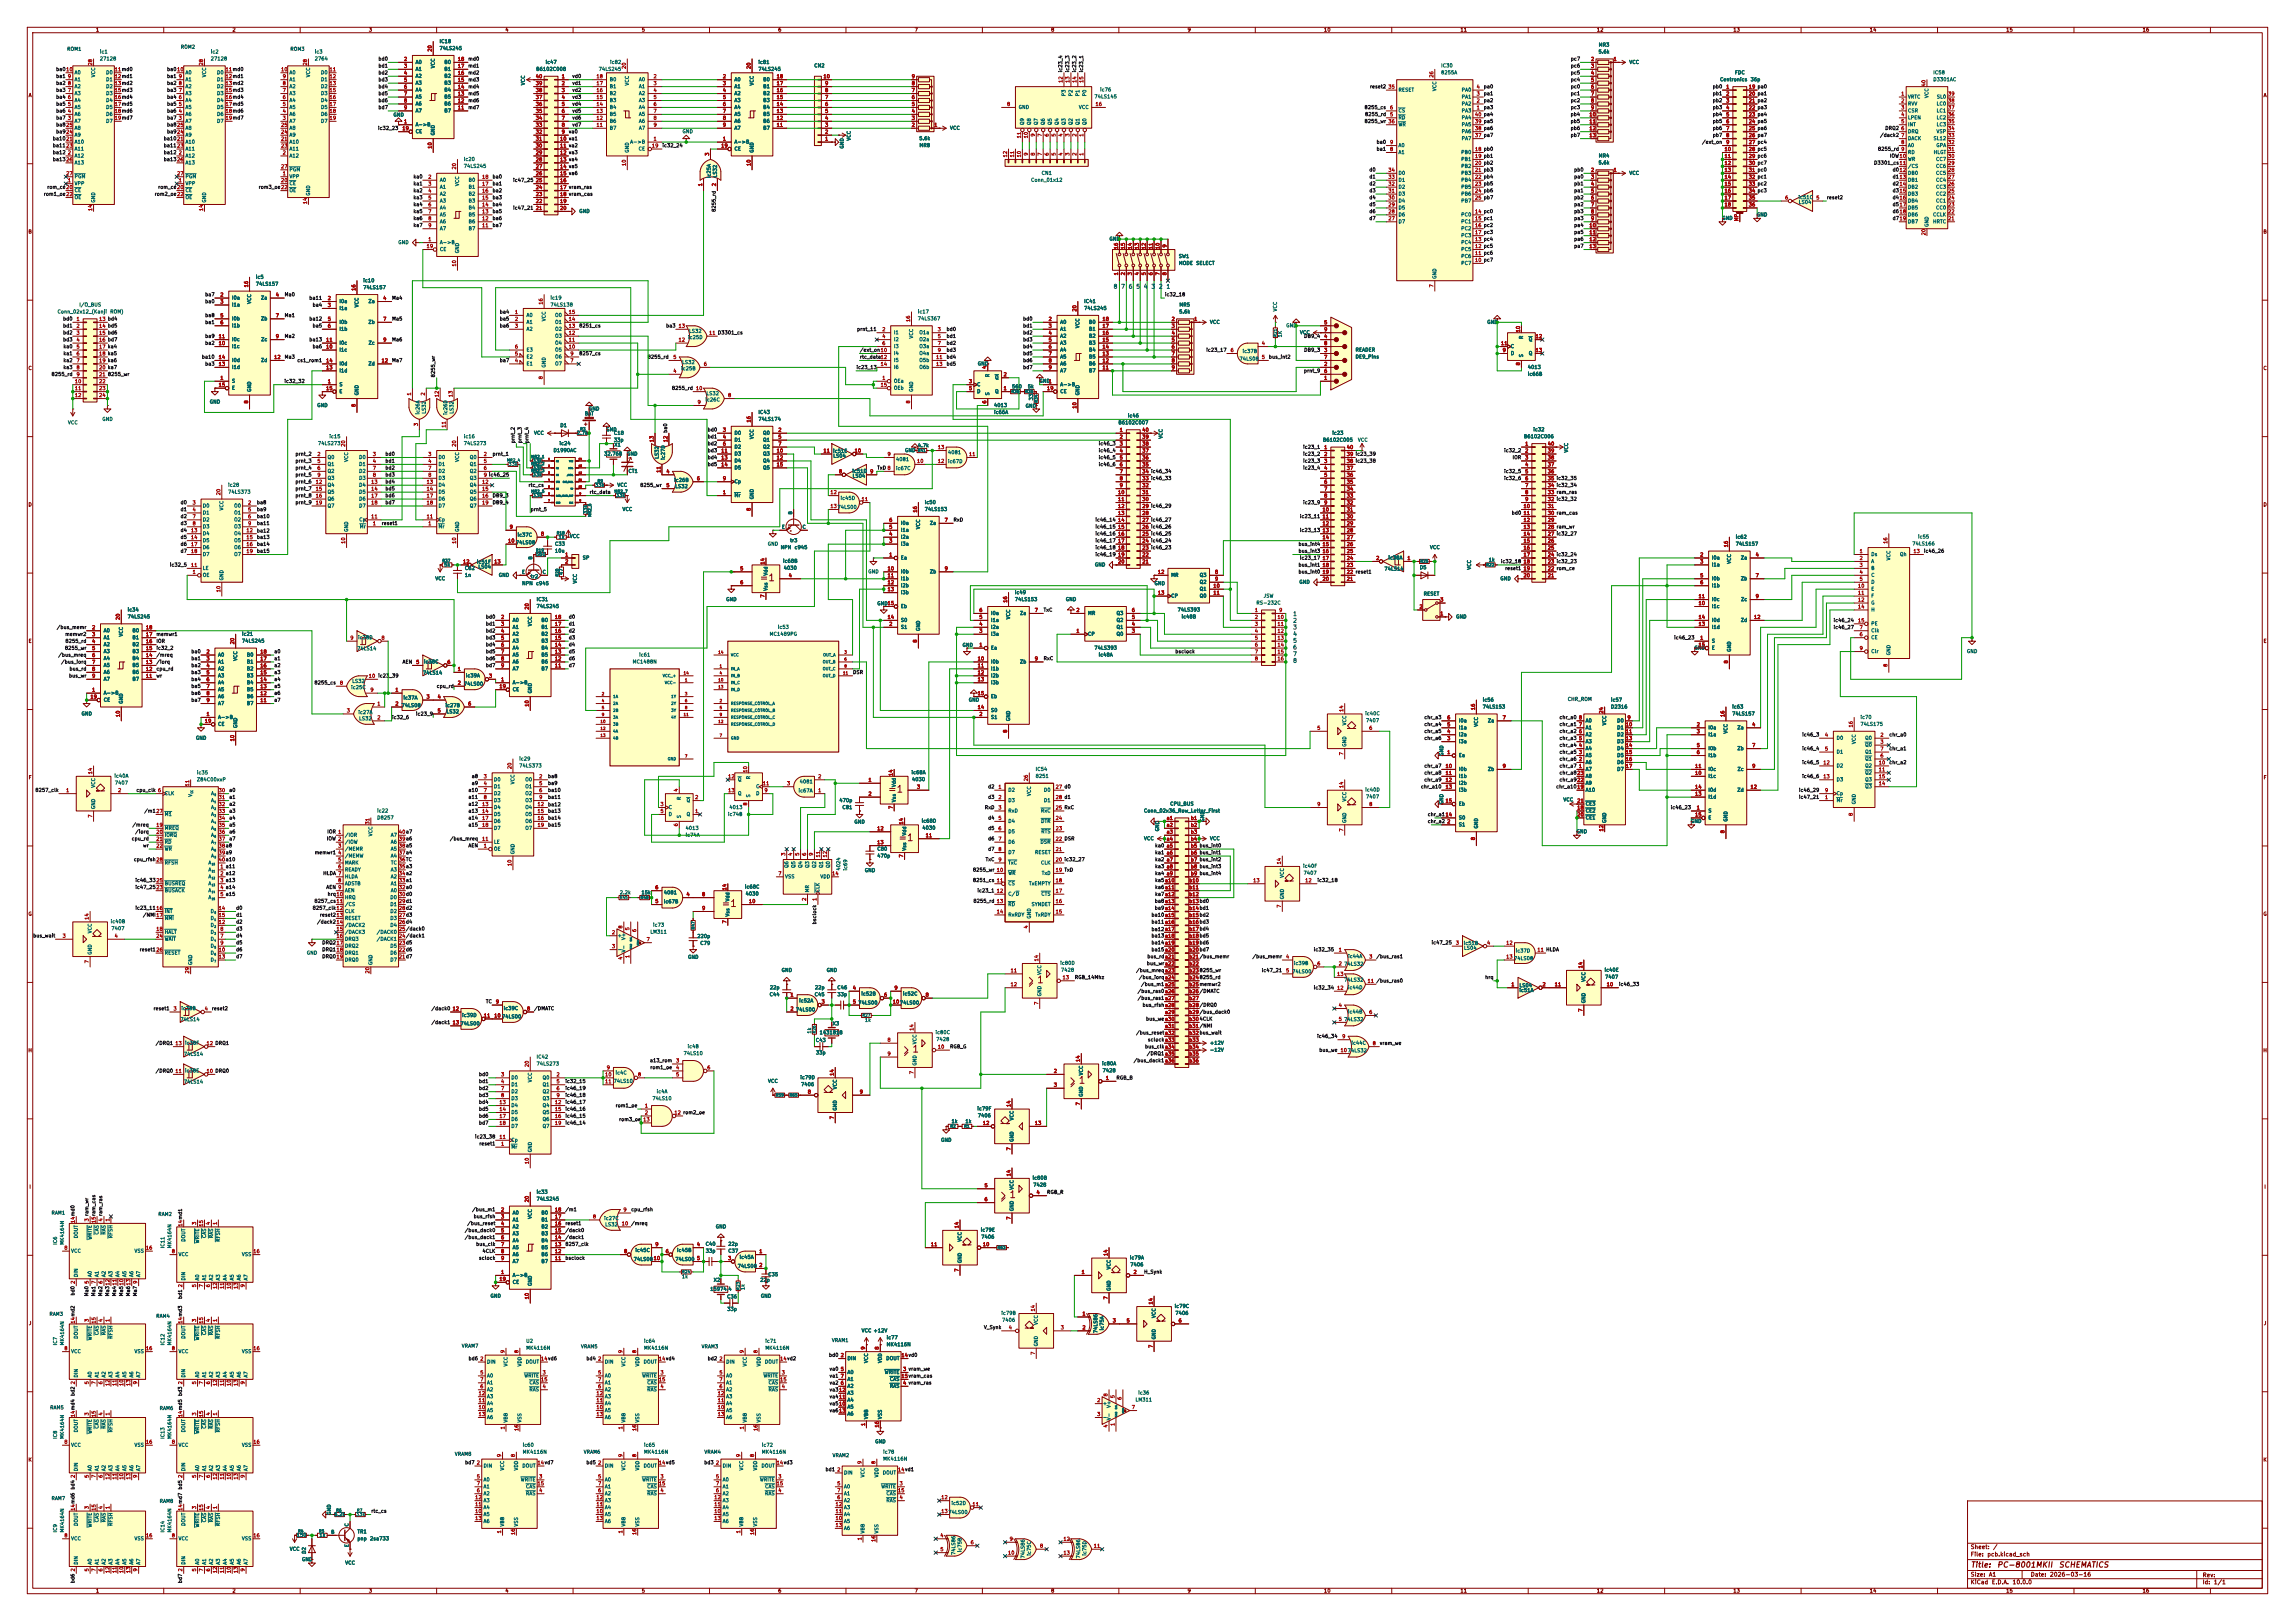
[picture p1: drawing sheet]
<svg xmlns="http://www.w3.org/2000/svg" width="841mm" height="594mm" viewBox="0 0 841 594" stroke-linecap="round" stroke-linejoin="round" font-family="sans-serif">
<defs><g id="words">
<g font-size="2.5" fill="#840000">
<text x="278.2" y="213.6">=1</text>
<text x="325.2" y="291.1">=1</text>
<text x="329" y="308.8">=1</text>
<text x="264.2" y="333">=1</text>
<text x="379.8" y="360.9">1</text>
<text x="334.1" y="386.3">1</text>
<text x="395.1" y="397.7">1</text>
<text x="369.7" y="439.6">1</text>
</g>
<g font-size="2" fill="#840000">
<text x="722" y="574.9">Title:</text>
<text x="731.7" y="574.9">PC-8001MKII</text>
<text x="754.3" y="574.9">SCHEMATICS</text>
</g>
<g font-size="1.5" fill="#0000c2">
<text x="407.9" y="106.1">8</text>
<text x="410.6" y="106.1">7</text>
<text x="413.4" y="106.1">6</text>
<text x="416.2" y="106.1">5</text>
<text x="418.9" y="106.1">4</text>
<text x="421.7" y="106.1">3</text>
<text x="424.5" y="106.1">2</text>
<text x="427.2" y="106.1">1</text>
<text x="473.7" y="226.1">1</text>
<text x="473.7" y="228.5">2</text>
<text x="473.7" y="231">3</text>
<text x="473.7" y="233.4">4</text>
<text x="473.7" y="235.9">5</text>
<text x="473.7" y="238.4">6</text>
<text x="473.7" y="240.8">7</text>
<text x="473.7" y="243.3">8</text>
</g>
<g font-size="1.5" fill="#840000">
<text x="722" y="568">Sheet:</text>
<text x="730.2" y="568">/</text>
<text x="722" y="570.7">File:</text>
<text x="728.1" y="570.7">pcb.kicad_sch</text>
<text x="722" y="580.9">KiCad</text>
<text x="722" y="578.1">Size:</text>
<text x="728.7" y="578.1">A1</text>
<text x="729.7" y="580.9">E.D.A.</text>
<text x="737.3" y="580.9">10.0.0</text>
<text x="744" y="578.1">Date:</text>
<text x="751" y="578.1">2026-03-16</text>
<text x="807" y="578.3">Rev:</text>
<text x="807" y="580.9">Id:</text>
<text x="811.1" y="580.9">1/1</text>
</g>
<g font-size="1.3" fill="#840000">
<text x="35" y="11.9">1</text>
<text x="85" y="11.9">2</text>
<text x="135" y="11.9">3</text>
<text x="185" y="11.9">4</text>
<text x="235" y="11.9">5</text>
<text x="285" y="11.9">6</text>
<text x="335" y="11.9">7</text>
<text x="385" y="11.9">8</text>
<text x="435" y="11.9">9</text>
<text x="485" y="11.9">10</text>
<text x="535" y="11.9">11</text>
<text x="585" y="11.9">12</text>
<text x="635" y="11.9">13</text>
<text x="685" y="11.9">14</text>
<text x="735" y="11.9">15</text>
<text x="785" y="11.9">16</text>
<text x="10.3" y="35.9">A</text>
<text x="829.3" y="35.9">A</text>
<text x="10.3" y="85.9">B</text>
<text x="829.2" y="85.9">B</text>
<text x="10.3" y="135.9">C</text>
<text x="829.2" y="135.9">C</text>
<text x="10.3" y="185.9">D</text>
<text x="829.2" y="185.9">D</text>
<text x="10.3" y="235.9">E</text>
<text x="829.3" y="235.9">E</text>
<text x="10.3" y="285.9">F</text>
<text x="829.3" y="285.9">F</text>
<text x="10.3" y="335.9">G</text>
<text x="829.2" y="335.9">G</text>
<text x="10.2" y="385.9">H</text>
<text x="829.2" y="385.9">H</text>
<text x="10.6" y="435.9">I</text>
<text x="829.6" y="435.9">I</text>
<text x="10.4" y="485.9">J</text>
<text x="829.4" y="485.9">J</text>
<text x="10.3" y="535.9">K</text>
<text x="829.2" y="535.9">K</text>
<text x="35" y="583.9">1</text>
<text x="85" y="583.9">2</text>
<text x="135" y="583.9">3</text>
<text x="185" y="583.9">4</text>
<text x="235" y="583.9">5</text>
<text x="285" y="583.9">6</text>
<text x="335" y="583.9">7</text>
<text x="385" y="583.9">8</text>
<text x="435" y="583.9">9</text>
<text x="485" y="583.9">10</text>
<text x="535" y="583.9">11</text>
<text x="585" y="583.9">12</text>
<text x="635" y="583.9">13</text>
<text x="685" y="583.9">14</text>
<text x="735" y="583.9">15</text>
<text x="785" y="583.9">16</text>
</g>
<g font-size="1.3" fill="#006464">
<text x="160.9" y="16.1">IC18</text>
<text x="585.7" y="17.4">MR3</text>
<text x="36.4" y="19.9">ic1</text>
<text x="36.4" y="22.5">27128</text>
<text x="77.1" y="19.9">ic2</text>
<text x="77.1" y="22.5">27128</text>
<text x="115.2" y="19.9">ic3</text>
<text x="115.2" y="22.5">2764</text>
<text x="152.1" y="23.7">A0</text>
<text x="160.9" y="18.6">74LS245</text>
<text x="162.7" y="23.7">B0</text>
<text x="199.8" y="23.7">ic47</text>
<text x="223.4" y="23.7">ic82</text>
<text x="277.7" y="23.7">ic81</text>
<text x="585.6" y="19.9">5.6k</text>
<text x="596.9" y="23.7">VCC</text>
<text x="27.2" y="27.5">A0</text>
<text x="35.2" y="28.5" transform="rotate(-90 35.2 28.5)">VCC</text>
<text x="38.7" y="27.5">D0</text>
<text x="67.8" y="27.5">A0</text>
<text x="75.8" y="28.5" transform="rotate(-90 75.8 28.5)">VCC</text>
<text x="79.4" y="27.5">D0</text>
<text x="105.9" y="27.5">A0</text>
<text x="113.9" y="28.5" transform="rotate(-90 113.9 28.5)">VCC</text>
<text x="117.5" y="27.5">D0</text>
<text x="152.1" y="26.3">A1</text>
<text x="152.1" y="28.8">A2</text>
<text x="159.6" y="25.2" transform="rotate(-90 159.6 25.2)">VCC</text>
<text x="162.7" y="28.8">B2</text>
<text x="162.7" y="26.3">B1</text>
<text x="196.3" y="26.3">B6102C008</text>
<text x="219.2" y="26.3">74LS245</text>
<text x="277.7" y="26.3">74LS245</text>
<text x="298.2" y="25">CN2</text>
<text x="527.9" y="25">IC30</text>
<text x="527.9" y="27.5">8255A</text>
<text x="635.6" y="27.5">FDC</text>
<text x="708.3" y="27.5">IC58</text>
<text x="27.2" y="35.2">A3</text>
<text x="27.2" y="32.6">A2</text>
<text x="27.2" y="30.1">A1</text>
<text x="38.7" y="30.1">D1</text>
<text x="38.7" y="32.6">D2</text>
<text x="38.7" y="35.2">D3</text>
<text x="67.8" y="35.2">A3</text>
<text x="67.8" y="32.6">A2</text>
<text x="67.8" y="30.1">A1</text>
<text x="79.4" y="30.1">D1</text>
<text x="79.4" y="32.6">D2</text>
<text x="79.4" y="35.2">D3</text>
<text x="105.9" y="35.2">A3</text>
<text x="105.9" y="32.6">A2</text>
<text x="105.9" y="30.1">A1</text>
<text x="117.5" y="30.1">D1</text>
<text x="117.5" y="32.6">D2</text>
<text x="117.5" y="35.2">D3</text>
<text x="152.1" y="31.3">A3</text>
<text x="152.1" y="33.9">A4</text>
<text x="162.7" y="33.9">B4</text>
<text x="162.7" y="31.3">B3</text>
<text x="192.6" y="31.4" transform="rotate(-90 192.6 31.4)">VCC</text>
<text x="223.3" y="35.2">B2</text>
<text x="223.3" y="32.6">B1</text>
<text x="223.3" y="30.1">B0</text>
<text x="230.7" y="31.5" transform="rotate(-90 230.7 31.5)">VCC</text>
<text x="234" y="30.1">A0</text>
<text x="234" y="32.6">A1</text>
<text x="234" y="35.2">A2</text>
<text x="269" y="30.1">A0</text>
<text x="269" y="32.6">A1</text>
<text x="269" y="35.2">A2</text>
<text x="276.5" y="31.5" transform="rotate(-90 276.5 31.5)">VCC</text>
<text x="279.5" y="35.2">B2</text>
<text x="279.5" y="32.6">B1</text>
<text x="279.5" y="30.1">B0</text>
<text x="390.8" y="35.4" transform="rotate(-90 390.8 35.4)">P3</text>
<text x="393.3" y="35.4" transform="rotate(-90 393.3 35.4)">P2</text>
<text x="395.8" y="35.4" transform="rotate(-90 395.8 35.4)">P1</text>
<text x="398.4" y="35.4" transform="rotate(-90 398.4 35.4)">P0</text>
<text x="403" y="33.8">ic76</text>
<text x="512.3" y="33.9">RESET</text>
<text x="526.6" y="33.5" transform="rotate(-90 526.6 33.5)">VCC</text>
<text x="535.5" y="33.9">PA0</text>
<text x="630.2" y="30.1">Centronics</text>
<text x="641.4" y="30.1">36p</text>
<text x="708.3" y="30.1">D3301AC</text>
<text x="27.2" y="40.2">A5</text>
<text x="27.2" y="37.7">A4</text>
<text x="38.7" y="37.7">D4</text>
<text x="38.7" y="40.2">D5</text>
<text x="67.8" y="40.2">A5</text>
<text x="67.8" y="37.7">A4</text>
<text x="79.4" y="37.7">D4</text>
<text x="79.4" y="40.2">D5</text>
<text x="105.9" y="40.2">A5</text>
<text x="105.9" y="37.7">A4</text>
<text x="117.5" y="37.7">D4</text>
<text x="117.5" y="40.2">D5</text>
<text x="152.1" y="36.4">A5</text>
<text x="152.1" y="39">A6</text>
<text x="152.1" y="41.5">A7</text>
<text x="162.7" y="41.5">B7</text>
<text x="162.7" y="39">B6</text>
<text x="162.7" y="36.4">B5</text>
<text x="223.3" y="40.2">B4</text>
<text x="223.3" y="37.7">B3</text>
<text x="234" y="37.7">A3</text>
<text x="234" y="40.2">A4</text>
<text x="269" y="37.7">A3</text>
<text x="269" y="40.2">A4</text>
<text x="279.5" y="40.2">B4</text>
<text x="279.5" y="37.7">B3</text>
<text x="373.1" y="40.2">GND</text>
<text x="395.2" y="40.2">VCC</text>
<text x="400.9" y="36.4">74LS145</text>
<text x="512.3" y="41.5">CS</text>
<text x="535.5" y="41.5">PA3</text>
<text x="535.5" y="39">PA2</text>
<text x="535.5" y="36.4">PA1</text>
<text x="699" y="36.4">VRTC</text>
<text x="699" y="39">RVV</text>
<text x="699" y="41.5">CSR</text>
<text x="707" y="36.1" transform="rotate(-90 707 36.1)">VCC</text>
<text x="709.5" y="41.5">LC1</text>
<text x="709.5" y="39">LC0</text>
<text x="709.6" y="36.4">SL0</text>
<text x="27.2" y="45.3">A7</text>
<text x="27.2" y="42.8">A6</text>
<text x="27.2" y="47.9">A8</text>
<text x="38.7" y="42.8">D6</text>
<text x="38.7" y="45.3">D7</text>
<text x="67.8" y="45.3">A7</text>
<text x="67.8" y="42.8">A6</text>
<text x="67.8" y="47.9">A8</text>
<text x="79.4" y="42.8">D6</text>
<text x="79.4" y="45.3">D7</text>
<text x="105.9" y="45.3">A7</text>
<text x="105.9" y="42.8">A6</text>
<text x="105.9" y="47.9">A8</text>
<text x="117.5" y="42.8">D6</text>
<text x="117.5" y="45.3">D7</text>
<text x="144" y="43">GND</text>
<text x="152.1" y="46.6">A-&gt;B</text>
<text x="223.3" y="47.9">B7</text>
<text x="223.3" y="45.3">B6</text>
<text x="223.3" y="42.8">B5</text>
<text x="234" y="42.8">A5</text>
<text x="234" y="45.3">A6</text>
<text x="234" y="47.9">A7</text>
<text x="269" y="42.8">A5</text>
<text x="269" y="45.3">A6</text>
<text x="269" y="47.9">A7</text>
<text x="279.5" y="47.9">B7</text>
<text x="279.5" y="45.3">B6</text>
<text x="279.5" y="42.8">B5</text>
<text x="348" y="47.9">VCC</text>
<text x="375.5" y="46" transform="rotate(-90 375.5 46)">Q9</text>
<text x="378.1" y="46" transform="rotate(-90 378.1 46)">Q8</text>
<text x="380.6" y="46" transform="rotate(-90 380.6 46)">Q7</text>
<text x="383.1" y="46" transform="rotate(-90 383.1 46)">Q6</text>
<text x="385.7" y="46" transform="rotate(-90 385.7 46)">Q5</text>
<text x="388.2" y="46" transform="rotate(-90 388.2 46)">Q4</text>
<text x="390.8" y="46" transform="rotate(-90 390.8 46)">Q3</text>
<text x="393.3" y="46" transform="rotate(-90 393.3 46)">Q2</text>
<text x="395.8" y="46" transform="rotate(-90 395.8 46)">Q1</text>
<text x="398.4" y="46" transform="rotate(-90 398.4 46)">Q0</text>
<text x="512.3" y="44">RD</text>
<text x="512.3" y="46.6">WR</text>
<text x="535.5" y="46.6">PA5</text>
<text x="535.5" y="44">PA4</text>
<text x="699" y="44">LPEN</text>
<text x="699" y="46.6">INT</text>
<text x="709.5" y="46.6">LC3</text>
<text x="709.5" y="44">LC2</text>
<text x="27.2" y="52.9">A10</text>
<text x="27.2" y="50.4">A9</text>
<text x="67.8" y="52.9">A10</text>
<text x="67.8" y="50.4">A9</text>
<text x="105.9" y="52.9">A10</text>
<text x="105.9" y="50.4">A9</text>
<text x="152.1" y="49.1">CE</text>
<text x="159.6" y="49.8" transform="rotate(-90 159.6 49.8)">GND</text>
<text x="230.8" y="52.9">A-&gt;B</text>
<text x="249.9" y="49.1">GND</text>
<text x="269" y="52.9">A-&gt;B</text>
<text x="312" y="51.7" transform="rotate(-90 312 51.7)">VCC</text>
<text x="336.7" y="51.7">5.6k</text>
<text x="535.5" y="51.7">PA7</text>
<text x="535.5" y="49.1">PA6</text>
<text x="699" y="49.1">DRQ</text>
<text x="699" y="51.7">DACK</text>
<text x="708.4" y="51.7">SL12</text>
<text x="709.5" y="49.1">VSP</text>
<text x="27.2" y="58">A12</text>
<text x="27.2" y="55.5">A11</text>
<text x="67.8" y="58">A12</text>
<text x="67.8" y="55.5">A11</text>
<text x="105.9" y="58">A12</text>
<text x="105.9" y="55.5">A11</text>
<text x="169.8" y="59.3">ic20</text>
<text x="230.7" y="56.1" transform="rotate(-90 230.7 56.1)">GND</text>
<text x="233.9" y="55.5">CE</text>
<text x="269" y="55.5">CE</text>
<text x="276.5" y="56.1" transform="rotate(-90 276.5 56.1)">GND</text>
<text x="309.5" y="54.6" transform="rotate(-90 309.5 54.6)">GND</text>
<text x="336.8" y="54.2">MR8</text>
<text x="512.3" y="56.7">A1</text>
<text x="512.3" y="54.2">A0</text>
<text x="535.3" y="56.7">PB0</text>
<text x="535.3" y="59.3">PB1</text>
<text x="585.7" y="58">MR4</text>
<text x="699" y="54.2">A0</text>
<text x="699" y="56.7">RD</text>
<text x="699" y="59.3">WR</text>
<text x="708.4" y="56.7">HLGT</text>
<text x="709.3" y="59.3">CC7</text>
<text x="709.4" y="54.2">GPA</text>
<text x="27.2" y="60.6">A13</text>
<text x="27.2" y="65.6">PGM</text>
<text x="67.8" y="60.6">A13</text>
<text x="67.8" y="65.6">PGM</text>
<text x="105.9" y="65.6">VPP</text>
<text x="105.9" y="63.1">PGM</text>
<text x="169.8" y="61.8">74LS245</text>
<text x="260.7" y="65.4" transform="rotate(-90 260.7 65.4)">ic25A</text>
<text x="263" y="65.2" transform="rotate(-90 263 65.2)">LS32</text>
<text x="381.5" y="64.4">CN1</text>
<text x="512.3" y="64.4">D0</text>
<text x="535.3" y="61.8">PB2</text>
<text x="535.3" y="64.4">PB3</text>
<text x="585.6" y="60.6">5.6k</text>
<text x="596.9" y="64.4">VCC</text>
<text x="699" y="61.8">/CS</text>
<text x="699" y="64.4">DB0</text>
<text x="709.3" y="64.4">CC5</text>
<text x="709.3" y="61.8">CC6</text>
<text x="27.2" y="68.2">VPP</text>
<text x="27.2" y="70.7">CE</text>
<text x="67.8" y="68.2">VPP</text>
<text x="67.8" y="70.7">CE</text>
<text x="105.9" y="68.2">CE</text>
<text x="105.9" y="70.7">OE</text>
<text x="113.9" y="71.9" transform="rotate(-90 113.9 71.9)">GND</text>
<text x="161" y="66.9">A0</text>
<text x="161" y="69.4">A1</text>
<text x="161" y="72">A2</text>
<text x="168.5" y="68.3" transform="rotate(-90 168.5 68.3)">VCC</text>
<text x="171.6" y="72">B2</text>
<text x="171.6" y="69.4">B1</text>
<text x="171.6" y="66.9">B0</text>
<text x="377.7" y="66.9">Conn_01x12</text>
<text x="512.3" y="72">D3</text>
<text x="512.3" y="69.4">D2</text>
<text x="512.3" y="66.9">D1</text>
<text x="535.3" y="66.9">PB4</text>
<text x="535.3" y="69.4">PB5</text>
<text x="535.3" y="72">PB6</text>
<text x="699" y="66.9">DB1</text>
<text x="699" y="69.4">DB2</text>
<text x="699" y="72">DB3</text>
<text x="709.3" y="72">CC2</text>
<text x="709.3" y="69.4">CC3</text>
<text x="709.3" y="66.9">CC4</text>
<text x="27.2" y="73.3">OE</text>
<text x="35.2" y="74.4" transform="rotate(-90 35.2 74.4)">GND</text>
<text x="67.8" y="73.3">OE</text>
<text x="75.8" y="74.4" transform="rotate(-90 75.8 74.4)">GND</text>
<text x="161" y="74.5">A3</text>
<text x="161" y="77.1">A4</text>
<text x="171.6" y="77.1">B4</text>
<text x="171.6" y="74.5">B3</text>
<text x="512.3" y="77.1">D5</text>
<text x="512.3" y="74.5">D4</text>
<text x="535.3" y="74.5">PB7</text>
<text x="658.9" y="73.3">ic51C</text>
<text x="659" y="75">LS04</text>
<text x="699" y="74.5">DB4</text>
<text x="699" y="77.1">DB5</text>
<text x="709.3" y="77.1">CC0</text>
<text x="709.3" y="74.5">CC1</text>
<text x="161" y="79.6">A5</text>
<text x="161" y="82.1">A6</text>
<text x="171.6" y="82.1">B6</text>
<text x="171.6" y="79.6">B5</text>
<text x="212.1" y="78.3">GND</text>
<text x="512.3" y="82.1">D7</text>
<text x="512.3" y="79.6">D6</text>
<text x="535.3" y="79.6">PC0</text>
<text x="535.3" y="82.1">PC1</text>
<text x="630.9" y="80.9">GND</text>
<text x="643.6" y="79.6">GND</text>
<text x="699" y="79.6">DB6</text>
<text x="699" y="82.1">DB7</text>
<text x="707" y="83.3" transform="rotate(-90 707 83.3)">GND</text>
<text x="708.2" y="82.1">HRTC</text>
<text x="708.2" y="79.6">CCLK</text>
<text x="145.8" y="89.8">GND</text>
<text x="161" y="89.8">A-&gt;B</text>
<text x="161" y="84.7">A7</text>
<text x="171.6" y="84.7">B7</text>
<text x="406.4" y="88.5">GND</text>
<text x="535.3" y="89.8">PC4</text>
<text x="535.3" y="84.7">PC2</text>
<text x="535.3" y="87.2">PC3</text>
<text x="161" y="92.3">CE</text>
<text x="168.5" y="93" transform="rotate(-90 168.5 93)">GND</text>
<text x="431.8" y="94.8">SW1</text>
<text x="535.3" y="94.8">PC6</text>
<text x="535.3" y="92.3">PC5</text>
<text x="431.8" y="97.4">MODE</text>
<text x="438.2" y="97.4">SELECT</text>
<text x="535.3" y="97.4">PC7</text>
<text x="93.6" y="102.5">ic5</text>
<text x="93.6" y="105">74LS157</text>
<text x="133" y="106.3">74LS157</text>
<text x="133" y="103.7">ic10</text>
<text x="526.6" y="102.4" transform="rotate(-90 526.6 102.4)">GND</text>
<text x="28.9" y="112.6">I/O_BUS</text>
<text x="84.8" y="110.1">I0a</text>
<text x="84.8" y="112.6">I1a</text>
<text x="92.3" y="111.5" transform="rotate(-90 92.3 111.5)">VCC</text>
<text x="95.5" y="110.1">Za</text>
<text x="124.2" y="111.4">I0a</text>
<text x="124.2" y="113.9">I1a</text>
<text x="131.7" y="112.8" transform="rotate(-90 131.7 112.8)">VCC</text>
<text x="134.9" y="111.4">Za</text>
<text x="201.5" y="112.6">74LS138</text>
<text x="201.5" y="110.1">ic19</text>
<text x="397.1" y="113.9">74LS245</text>
<text x="397.1" y="111.4">IC41</text>
<text x="432" y="112.6">MR5</text>
<text x="20.9" y="115.2">Conn_02x12_(Kanji</text>
<text x="40.2" y="115.2">ROM)</text>
<text x="84.8" y="117.7">I0b</text>
<text x="95.5" y="117.7">Zb</text>
<text x="124.2" y="119">I0b</text>
<text x="134.9" y="119">Zb</text>
<text x="192.8" y="116.4">A0</text>
<text x="192.8" y="119">A1</text>
<text x="200.3" y="117.9" transform="rotate(-90 200.3 117.9)">VCC</text>
<text x="203.3" y="119">O1</text>
<text x="203.3" y="116.4">O0</text>
<text x="336.2" y="117.7">74LS367</text>
<text x="336.2" y="115.2">ic17</text>
<text x="388.4" y="119">A0</text>
<text x="398.9" y="119">B0</text>
<text x="432" y="115.2">5.6k</text>
<text x="443.2" y="119">VCC</text>
<text x="468.2" y="114.3" transform="rotate(-90 468.2 114.3)">VCC</text>
<text x="544.8" y="119">GND</text>
<text x="84.8" y="120.2">I1b</text>
<text x="84.8" y="125.3">I0c</text>
<text x="95.5" y="125.3">Zc</text>
<text x="124.2" y="121.5">I1b</text>
<text x="192.8" y="121.5">A2</text>
<text x="203.3" y="124.1">O3</text>
<text x="203.3" y="121.5">O2</text>
<text x="252" y="124.6">ic25D</text>
<text x="252.3" y="122.3">LS32</text>
<text x="327.4" y="122.8">I1</text>
<text x="327.4" y="125.3">I2</text>
<text x="334.9" y="124.2" transform="rotate(-90 334.9 124.2)">VCC</text>
<text x="336.7" y="122.8">O1a</text>
<text x="336.7" y="125.3">O2a</text>
<text x="388.4" y="121.5">A1</text>
<text x="388.4" y="124.1">A2</text>
<text x="395.8" y="120.4" transform="rotate(-90 395.8 120.4)">VCC</text>
<text x="398.9" y="124.1">B2</text>
<text x="398.9" y="121.5">B1</text>
<text x="470" y="123.8" transform="rotate(-90 470 123.8)">1K</text>
<text x="471.2" y="120.2">GND</text>
<text x="476.2" y="122.8">VCC</text>
<text x="558.4" y="124.4" transform="rotate(-90 558.4 124.4)">R</text>
<text x="560.1" y="125.3">Q</text>
<text x="84.8" y="127.9">I1c</text>
<text x="124.2" y="129.1">I1c</text>
<text x="124.2" y="126.6">I0c</text>
<text x="134.9" y="126.6">Zc</text>
<text x="192.8" y="131.7">E2</text>
<text x="192.8" y="129.1">E3</text>
<text x="203.3" y="131.7">O6</text>
<text x="203.3" y="129.1">O5</text>
<text x="203.3" y="126.6">O4</text>
<text x="327.4" y="127.9">I3</text>
<text x="327.4" y="130.4">I4</text>
<text x="336.7" y="127.9">O3a</text>
<text x="336.7" y="130.4">O4a</text>
<text x="388.4" y="126.6">A3</text>
<text x="388.4" y="129.1">A4</text>
<text x="388.4" y="131.7">A5</text>
<text x="398.9" y="131.7">B5</text>
<text x="398.9" y="129.1">B4</text>
<text x="398.9" y="126.6">B3</text>
<text x="455.2" y="129.6">ic37B</text>
<text x="496.6" y="129.1">READER</text>
<text x="496.6" y="131.7">DE9_Pins</text>
<text x="553.5" y="130.4">D</text>
<text x="553.5" y="127.9">C</text>
<text x="558.4" y="131.1" transform="rotate(-90 558.4 131.1)">S</text>
<text x="560.1" y="130.4">Q</text>
<text x="84.8" y="135.5">I1d</text>
<text x="84.8" y="132.9">I0d</text>
<text x="95.5" y="132.9">Zd</text>
<text x="124.2" y="136.8">I1d</text>
<text x="124.2" y="134.2">I0d</text>
<text x="134.9" y="134.2">Zd</text>
<text x="192.8" y="134.2">E1</text>
<text x="200.3" y="134.9" transform="rotate(-90 200.3 134.9)">GND</text>
<text x="203.3" y="134.2">O7</text>
<text x="249.4" y="136">ic25B</text>
<text x="249.8" y="133.7">LS32</text>
<text x="327.4" y="132.9">I5</text>
<text x="327.4" y="135.5">I6</text>
<text x="336.7" y="132.9">O5b</text>
<text x="336.7" y="135.5">O6b</text>
<text x="358.1" y="134.2">GND</text>
<text x="388.4" y="134.2">A6</text>
<text x="388.4" y="136.8">A7</text>
<text x="398.9" y="136.8">B7</text>
<text x="398.9" y="134.2">B6</text>
<text x="454.1" y="132.4">74LS08</text>
<text x="559.7" y="135.5">4013</text>
<text x="84.8" y="140.6">S</text>
<text x="84.8" y="143.1">E</text>
<text x="92.3" y="143.8" transform="rotate(-90 92.3 143.8)">GND</text>
<text x="124.2" y="141.8">S</text>
<text x="327.4" y="140.6">OEa</text>
<text x="327.4" y="143.1">OEb</text>
<text x="334.9" y="143.8" transform="rotate(-90 334.9 143.8)">GND</text>
<text x="357.9" y="141.8">C</text>
<text x="362.8" y="138.4" transform="rotate(-90 362.8 138.4)">R</text>
<text x="364.5" y="139.3">Q</text>
<text x="370.7" y="142.6">560</text>
<text x="376.5" y="142.6">5k</text>
<text x="380.7" y="140.6">GND1</text>
<text x="388.4" y="141.8">A-&gt;B</text>
<text x="559.7" y="138">ic66B</text>
<text x="76.7" y="148.2">GND</text>
<text x="116.1" y="149.5">GND</text>
<text x="124.2" y="144.4">E</text>
<text x="131.7" y="145" transform="rotate(-90 131.7 145)">GND</text>
<text x="258.3" y="147.4">ic26C</text>
<text x="258.7" y="145.1">LS32</text>
<text x="357.9" y="144.4">D</text>
<text x="362.8" y="145" transform="rotate(-90 362.8 145)">S</text>
<text x="364.1" y="149.5">4013</text>
<text x="364.5" y="144.4">Q</text>
<text x="375.7" y="149.7">GND</text>
<text x="378.8" y="146.9" transform="rotate(-90 378.8 146.9)">33</text>
<text x="388.4" y="144.4">CE</text>
<text x="395.8" y="145" transform="rotate(-90 395.8 145)">GND</text>
<text x="24.8" y="155.8">VCC</text>
<text x="37.3" y="154.5">GND</text>
<text x="154" y="152.1" transform="rotate(-90 154 152.1)">ic26A</text>
<text x="156.3" y="151.8" transform="rotate(-90 156.3 151.8)">LS32</text>
<text x="164.2" y="152.1" transform="rotate(-90 164.2 152.1)">ic26D</text>
<text x="166.5" y="151.8" transform="rotate(-90 166.5 151.8)">LS32</text>
<text x="214.1" y="152.5">BAT</text>
<text x="215.6" y="150.7">GND</text>
<text x="277.7" y="154.5">74LS174</text>
<text x="277.7" y="152">IC43</text>
<text x="364.1" y="152">ic66A</text>
<text x="409.7" y="155.8">B6102C007</text>
<text x="413.1" y="153.3">ic46</text>
<text x="120.5" y="160.9">ic15</text>
<text x="169.8" y="160.9">ic16</text>
<text x="195.5" y="159.6">VCC</text>
<text x="205.2" y="156.8">D1</text>
<text x="211.2" y="159.6">2.7k</text>
<text x="222" y="158.3">GND</text>
<text x="224.8" y="159.6">C18</text>
<text x="269" y="159.6">D0</text>
<text x="276.5" y="161.1" transform="rotate(-90 276.5 161.1)">VCC</text>
<text x="279.5" y="159.6">Q0</text>
<text x="426.3" y="160.9" transform="rotate(-90 426.3 160.9)">VCC</text>
<text x="488.1" y="159.6">ic23</text>
<text x="558.3" y="160.9">B6102C006</text>
<text x="561.7" y="158.3">ic32</text>
<text x="116.4" y="163.4">74LS273</text>
<text x="169.8" y="163.4">74LS273</text>
<text x="202.7" y="166">D1990AC</text>
<text x="204.9" y="163.4">ic24</text>
<text x="221.2" y="167.2">32.768</text>
<text x="224.8" y="162.2">33p</text>
<text x="225" y="163.9">X1</text>
<text x="229.6" y="167.2">GND</text>
<text x="269" y="162.2">D1</text>
<text x="269" y="164.7">D2</text>
<text x="269" y="167.2">D3</text>
<text x="279.5" y="162.2">Q1</text>
<text x="279.5" y="164.7">Q2</text>
<text x="279.5" y="167.2">Q3</text>
<text x="305.1" y="166.2">ic51E</text>
<text x="305.2" y="168">LS04</text>
<text x="331.5" y="166">GND</text>
<text x="336.2" y="164.2">4.7k</text>
<text x="347.2" y="166.7">4081</text>
<text x="484.6" y="162.2">B6102C005</text>
<text x="497.4" y="162.2">VCC</text>
<text x="574.9" y="166" transform="rotate(-90 574.9 166)">VCC</text>
<text x="119.9" y="168.5">Q0</text>
<text x="119.9" y="171">Q1</text>
<text x="119.9" y="173.6">Q2</text>
<text x="127.9" y="169.4" transform="rotate(-90 127.9 169.4)">VCC</text>
<text x="131.4" y="168.5">D0</text>
<text x="131.4" y="171">D1</text>
<text x="131.4" y="173.6">D2</text>
<text x="160.5" y="168.5">D0</text>
<text x="160.5" y="171">D1</text>
<text x="160.5" y="173.6">D2</text>
<text x="168.5" y="169.4" transform="rotate(-90 168.5 169.4)">VCC</text>
<text x="172" y="168.5">Q0</text>
<text x="172" y="171">Q1</text>
<text x="172" y="173.6">Q2</text>
<text x="186.1" y="171">33k</text>
<text x="195" y="172.3">33k</text>
<text x="195" y="169.8">33k</text>
<text x="230.1" y="173.6">CT1</text>
<text x="241.7" y="168.3" transform="rotate(-90 241.7 168.3)">LS32</text>
<text x="243.9" y="168.7" transform="rotate(-90 243.9 168.7)">ic27D</text>
<text x="269" y="169.8">D4</text>
<text x="269" y="172.3">D5</text>
<text x="279.5" y="169.8">Q4</text>
<text x="279.5" y="172.3">Q5</text>
<text x="312.2" y="173.6">ic51D</text>
<text x="328.2" y="172.6">ic67C</text>
<text x="328.2" y="169.3">4081</text>
<text x="347.2" y="170">ic67D</text>
<text x="83.4" y="178.7">ic28</text>
<text x="119.9" y="176.1">Q3</text>
<text x="119.9" y="178.7">Q4</text>
<text x="131.4" y="176.1">D3</text>
<text x="131.4" y="178.7">D4</text>
<text x="160.5" y="176.1">D3</text>
<text x="160.5" y="178.7">D4</text>
<text x="172" y="176.1">Q3</text>
<text x="172" y="178.7">Q4</text>
<text x="195" y="174.9">33k</text>
<text x="217.9" y="178.7">33k</text>
<text x="226.1" y="178.7">VCC</text>
<text x="246.9" y="176.9">ic26B</text>
<text x="247.3" y="179.2">LS32</text>
<text x="269" y="177.4">Cp</text>
<text x="312.3" y="175.4">LS04</text>
<text x="83.4" y="181.2">74LS373</text>
<text x="119.9" y="181.2">Q5</text>
<text x="119.9" y="183.7">Q6</text>
<text x="131.4" y="181.2">D5</text>
<text x="131.4" y="183.7">D6</text>
<text x="160.5" y="181.2">D5</text>
<text x="160.5" y="183.7">D6</text>
<text x="172" y="181.2">Q5</text>
<text x="172" y="183.7">Q6</text>
<text x="195" y="182.5">33k</text>
<text x="225.5" y="182.5">33k</text>
<text x="269" y="182.5">Mr</text>
<text x="276.5" y="183.1" transform="rotate(-90 276.5 183.1)">GND</text>
<text x="307.8" y="183.5">ic45D</text>
<text x="338.7" y="185">ic50</text>
<text x="74.2" y="186.3">D0</text>
<text x="74.2" y="188.8">D1</text>
<text x="74.2" y="191.4">D2</text>
<text x="82.1" y="187.2" transform="rotate(-90 82.1 187.2)">VCC</text>
<text x="85.6" y="186.3">O0</text>
<text x="85.6" y="188.8">O1</text>
<text x="85.6" y="191.4">O2</text>
<text x="119.9" y="186.3">Q7</text>
<text x="131.4" y="186.3">D7</text>
<text x="131.5" y="191.4">Cp</text>
<text x="160.5" y="191.4">Cp</text>
<text x="160.5" y="186.3">D7</text>
<text x="172" y="186.3">Q7</text>
<text x="215.5" y="188.5" transform="rotate(-90 215.5 188.5)">33k</text>
<text x="228" y="187.6">VCC</text>
<text x="290.6" y="188.7" transform="rotate(-90 290.6 188.7)">B</text>
<text x="306.7" y="186.8">74LS00</text>
<text x="338.7" y="187.6">74LS153</text>
<text x="74.2" y="193.9">D3</text>
<text x="74.2" y="196.4">D4</text>
<text x="85.6" y="193.9">O3</text>
<text x="85.6" y="196.4">O4</text>
<text x="127.9" y="195.1" transform="rotate(-90 127.9 195.1)">GND</text>
<text x="131.7" y="193.9">Mr</text>
<text x="160.5" y="193.9">Mr</text>
<text x="168.5" y="195.1" transform="rotate(-90 168.5 195.1)">GND</text>
<text x="189.5" y="197">ic37C</text>
<text x="204.5" y="197.7">1k</text>
<text x="208.7" y="197.5">VCC</text>
<text x="286.3" y="194.1">E</text>
<text x="293.9" y="194.1">C</text>
<text x="329.9" y="197.7">I2a</text>
<text x="329.9" y="195.2">I1a</text>
<text x="329.9" y="192.6">I0a</text>
<text x="337.4" y="194.1" transform="rotate(-90 337.4 194.1)">VCC</text>
<text x="340.6" y="192.6">Za</text>
<text x="635.9" y="197.7">ic62</text>
<text x="702.7" y="197.6">ic55</text>
<text x="74.2" y="199">D5</text>
<text x="74.2" y="201.5">D6</text>
<text x="85.6" y="199">O5</text>
<text x="85.6" y="201.5">O6</text>
<text x="188.9" y="199.7">74LS08</text>
<text x="203.2" y="200.3">C33</text>
<text x="203.2" y="202.8">10u</text>
<text x="281.2" y="200.3">GND</text>
<text x="285.9" y="201.5">NPN</text>
<text x="289.4" y="199">tr3</text>
<text x="291" y="201.5">c945</text>
<text x="329.9" y="200.3">I3a</text>
<text x="523.9" y="201.5">VCC</text>
<text x="635.9" y="200.3">74LS157</text>
<text x="700.6" y="200.2">74LS166</text>
<text x="74.2" y="209.1">LE</text>
<text x="74.2" y="204.1">D7</text>
<text x="85.6" y="204.1">O7</text>
<text x="162.6" y="207.9">5k</text>
<text x="170.2" y="209.1">C62</text>
<text x="174.6" y="206.9">ic51F</text>
<text x="175.1" y="208.6">LS04</text>
<text x="195.3" y="205.2" transform="rotate(-90 195.3 205.2)">B</text>
<text x="196.2" y="204.1">560</text>
<text x="213.4" y="205.3">SP</text>
<text x="286.8" y="206.5">ic68B</text>
<text x="287" y="209.1">4030</text>
<text x="329.9" y="205.3">Ea</text>
<text x="401" y="207.9">GND</text>
<text x="507.2" y="209.4">74LS14</text>
<text x="508.6" y="205.3">ic38A</text>
<text x="520.1" y="208.9">D5</text>
<text x="539.3" y="208.9" transform="rotate(-90 539.3 208.9)">VCC</text>
<text x="545.4" y="206.1">1k</text>
<text x="627.1" y="205.3">I0a</text>
<text x="627.1" y="207.9">I1a</text>
<text x="634.6" y="206.8" transform="rotate(-90 634.6 206.8)">VCC</text>
<text x="637.8" y="205.3">Za</text>
<text x="685.5" y="204.1">Ds</text>
<text x="685.5" y="206.6">A</text>
<text x="685.5" y="209.1">B</text>
<text x="693" y="205.5" transform="rotate(-90 693 205.5)">VCC</text>
<text x="696.1" y="204.1">Qh</text>
<text x="74.2" y="211.7">OE</text>
<text x="82.1" y="212.9" transform="rotate(-90 82.1 212.9)">GND</text>
<text x="159.4" y="213">VCC</text>
<text x="170.2" y="211.7">1n</text>
<text x="182.6" y="211.7">GND</text>
<text x="191.1" y="210.6">E</text>
<text x="191.2" y="214.7">NPN</text>
<text x="194.4" y="212.2">tr2</text>
<text x="196.3" y="214.7">c945</text>
<text x="198.7" y="210.6">C</text>
<text x="206.6" y="210.9" transform="rotate(-90 206.6 210.9)">47</text>
<text x="211.7" y="214" transform="rotate(-90 211.7 214)">VCC</text>
<text x="281.5" y="211.1" transform="rotate(-90 281.5 211.1)">Vdd</text>
<text x="318" y="210.4">GND</text>
<text x="329.9" y="210.4">I0b</text>
<text x="329.9" y="213">I1b</text>
<text x="329.9" y="215.5">I2b</text>
<text x="340.6" y="210.4">Zb</text>
<text x="422.9" y="214.7">GND</text>
<text x="429" y="211.7">MR</text>
<text x="439.5" y="211.7">Q3</text>
<text x="439.5" y="214.2">Q2</text>
<text x="476" y="214.2">GND</text>
<text x="549.6" y="213">GND</text>
<text x="627.1" y="213">I0b</text>
<text x="627.1" y="215.5">I1b</text>
<text x="637.8" y="213">Zb</text>
<text x="685.5" y="211.7">C</text>
<text x="685.5" y="214.2">D</text>
<text x="196.5" y="220.6">IC31</text>
<text x="265.9" y="220.6">GND</text>
<text x="281.5" y="216.7" transform="rotate(-90 281.5 216.7)">Vss</text>
<text x="329.9" y="218">I3b</text>
<text x="371.7" y="220.6">74LS153</text>
<text x="371.7" y="218">ic49</text>
<text x="390.4" y="220.6">GND</text>
<text x="429" y="219.3">CP</text>
<text x="439.5" y="216.8">Q1</text>
<text x="439.5" y="219.3">Q0</text>
<text x="460.2" y="221.8">RS-232C</text>
<text x="462.9" y="219.3">JSW</text>
<text x="521.5" y="218.5">RESET</text>
<text x="627.1" y="220.6">I0c</text>
<text x="637.8" y="220.6">Zc</text>
<text x="685.5" y="216.8">E</text>
<text x="685.5" y="219.3">F</text>
<text x="685.5" y="221.8">G</text>
<text x="46.6" y="226.9">74LS245</text>
<text x="46.6" y="224.4">ic34</text>
<text x="196.5" y="223.1">74LS245</text>
<text x="321.3" y="222.1">GND15</text>
<text x="329.9" y="223.1">Eb</text>
<text x="363" y="225.7">I0a</text>
<text x="370.4" y="227.1" transform="rotate(-90 370.4 227.1)">VCC</text>
<text x="373.6" y="225.7">Za</text>
<text x="398.5" y="225.7">MR</text>
<text x="409" y="225.7">Q3</text>
<text x="431.4" y="224.4">74LS393</text>
<text x="432.8" y="226.9">ic48B</text>
<text x="533.4" y="226.9">GND</text>
<text x="627.1" y="223.1">I1c</text>
<text x="685.5" y="224.4">H</text>
<text x="37.8" y="232">A0</text>
<text x="45.3" y="233.4" transform="rotate(-90 45.3 233.4)">VCC</text>
<text x="48.4" y="232">B0</text>
<text x="88.5" y="233.3">ic21</text>
<text x="187.7" y="228.2">A0</text>
<text x="187.7" y="230.7">A1</text>
<text x="187.7" y="233.3">A2</text>
<text x="195.2" y="229.6" transform="rotate(-90 195.2 229.6)">VCC</text>
<text x="198.2" y="233.3">B2</text>
<text x="198.2" y="230.7">B1</text>
<text x="198.2" y="228.2">B0</text>
<text x="281.9" y="233.3">MC1489PG</text>
<text x="284.9" y="230.7">ic53</text>
<text x="329.9" y="230.7">S1</text>
<text x="329.9" y="228.2">S0</text>
<text x="337.4" y="231.4" transform="rotate(-90 337.4 231.4)">GND</text>
<text x="363" y="233.3">I3a</text>
<text x="363" y="230.7">I2a</text>
<text x="363" y="228.2">I1a</text>
<text x="398.5" y="233.3">CP</text>
<text x="409" y="233.3">Q0</text>
<text x="409" y="230.7">Q1</text>
<text x="409" y="228.2">Q2</text>
<text x="627.1" y="230.7">I1d</text>
<text x="627.1" y="228.2">I0d</text>
<text x="637.8" y="228.2">Zd</text>
<text x="685.5" y="232">Clk</text>
<text x="685.5" y="229.5">PE</text>
<text x="37.8" y="234.5">A1</text>
<text x="37.8" y="237.1">A2</text>
<text x="37.8" y="239.6">A3</text>
<text x="48.4" y="239.6">B3</text>
<text x="48.4" y="237.1">B2</text>
<text x="48.4" y="234.5">B1</text>
<text x="88.5" y="235.8">74LS245</text>
<text x="130.7" y="238.6">74LS14</text>
<text x="131.1" y="234.5">ic38D</text>
<text x="187.7" y="235.8">A3</text>
<text x="187.7" y="238.4">A4</text>
<text x="198.2" y="238.4">B4</text>
<text x="198.2" y="235.8">B3</text>
<text x="352.5" y="237.3">GND</text>
<text x="363" y="238.4">Ea</text>
<text x="400.9" y="238.4">74LS393</text>
<text x="620.8" y="238.4">GND</text>
<text x="627.1" y="235.8">S</text>
<text x="627.1" y="238.4">E</text>
<text x="634.6" y="239" transform="rotate(-90 634.6 239)">GND</text>
<text x="685.5" y="234.5">CE</text>
<text x="685.5" y="239.6">Clr</text>
<text x="720.6" y="239.6">GND</text>
<text x="37.8" y="242.2">A4</text>
<text x="37.8" y="244.7">A5</text>
<text x="48.4" y="244.7">B5</text>
<text x="48.4" y="242.2">B4</text>
<text x="79.8" y="240.9">A0</text>
<text x="79.8" y="243.4">A1</text>
<text x="79.8" y="246">A2</text>
<text x="87.2" y="242.3" transform="rotate(-90 87.2 242.3)">VCC</text>
<text x="90.3" y="246">B2</text>
<text x="90.3" y="243.4">B1</text>
<text x="90.3" y="240.9">B0</text>
<text x="155.2" y="243.4">ic38C</text>
<text x="187.7" y="240.9">A5</text>
<text x="187.7" y="243.4">A6</text>
<text x="187.7" y="246">A7</text>
<text x="198.2" y="246">B7</text>
<text x="198.2" y="243.4">B6</text>
<text x="198.2" y="240.9">B5</text>
<text x="231.7" y="243.4">MC1488N</text>
<text x="234.1" y="240.9">ic61</text>
<text x="363" y="243.4">I0b</text>
<text x="363" y="246">I1b</text>
<text x="373.6" y="243.4">Zb</text>
<text x="402.4" y="240.9">ic48A</text>
<text x="693" y="240.3" transform="rotate(-90 693 240.3)">GND</text>
<text x="37.8" y="247.2">A6</text>
<text x="37.8" y="249.8">A7</text>
<text x="48.4" y="249.8">B7</text>
<text x="48.4" y="247.2">B6</text>
<text x="79.8" y="248.5">A3</text>
<text x="79.8" y="251.1">A4</text>
<text x="90.3" y="251.1">B4</text>
<text x="90.3" y="248.5">B3</text>
<text x="128.9" y="250.5">LS32</text>
<text x="154.9" y="247.5">74LS14</text>
<text x="169.8" y="251.6">74LS00</text>
<text x="170.5" y="248.5">ic39A</text>
<text x="187.7" y="251.1">A-&gt;B</text>
<text x="363" y="248.5">I2b</text>
<text x="363" y="251.1">I3b</text>
<text x="37.8" y="254.9">A-&gt;B</text>
<text x="37.8" y="257.4">CE</text>
<text x="79.8" y="253.6">A5</text>
<text x="79.8" y="256.1">A6</text>
<text x="90.3" y="256.1">B6</text>
<text x="90.3" y="253.6">B5</text>
<text x="128.5" y="252.8">ic25C</text>
<text x="147.7" y="256.6">ic37A</text>
<text x="187.7" y="253.6">CE</text>
<text x="195.2" y="254.3" transform="rotate(-90 195.2 254.3)">GND</text>
<text x="354.8" y="257.4">GND</text>
<text x="363" y="256.1">Eb</text>
<text x="543.2" y="257.4">ic56</text>
<text x="590.2" y="257.4">ic57</text>
<text x="29.7" y="262.5">GND</text>
<text x="45.3" y="258.1" transform="rotate(-90 45.3 258.1)">GND</text>
<text x="79.8" y="263.8">A-&gt;B</text>
<text x="79.8" y="258.7">A7</text>
<text x="90.3" y="258.7">B7</text>
<text x="131.2" y="262">ic27A</text>
<text x="147" y="259.4">74LS08</text>
<text x="163.1" y="259.4">ic27B</text>
<text x="163.4" y="261.7">LS32</text>
<text x="363" y="263.8">S1</text>
<text x="363" y="261.2">S0</text>
<text x="500.1" y="262.4">ic40C</text>
<text x="543.2" y="259.9">74LS153</text>
<text x="590.2" y="259.9">D2316</text>
<text x="634.6" y="262.5">74LS157</text>
<text x="634.6" y="259.9">ic63</text>
<text x="681.6" y="263.8">ic70</text>
<text x="79.8" y="266.3">CE</text>
<text x="87.2" y="267" transform="rotate(-90 87.2 267)">GND</text>
<text x="131.4" y="264.3">LS32</text>
<text x="370.4" y="264.4" transform="rotate(-90 370.4 264.4)">GND</text>
<text x="493.6" y="266" transform="rotate(-90 493.6 266)">VCC</text>
<text x="500.4" y="265">7407</text>
<text x="534.4" y="267.6">I1a</text>
<text x="534.4" y="265">I0a</text>
<text x="541.9" y="266.5" transform="rotate(-90 541.9 266.5)">VCC</text>
<text x="545.1" y="265">Za</text>
<text x="580.9" y="267.6">A1</text>
<text x="580.9" y="265">A0</text>
<text x="588.9" y="266" transform="rotate(-90 588.9 266)">VCC</text>
<text x="592.4" y="265">D0</text>
<text x="592.4" y="267.6">D1</text>
<text x="625.9" y="267.6">I0a</text>
<text x="633.3" y="269" transform="rotate(-90 633.3 269)">VCC</text>
<text x="636.5" y="267.6">Za</text>
<text x="681.6" y="266.3">74LS175</text>
<text x="71.6" y="271.4">GND</text>
<text x="493.6" y="273.8" transform="rotate(-90 493.6 273.8)">GND</text>
<text x="534.4" y="272.6">I3a</text>
<text x="534.4" y="270.1">I2a</text>
<text x="580.9" y="275.2">A4</text>
<text x="580.9" y="272.6">A3</text>
<text x="580.9" y="270.1">A2</text>
<text x="592.4" y="270.1">D2</text>
<text x="592.4" y="272.6">D3</text>
<text x="592.4" y="275.2">D4</text>
<text x="625.9" y="270.1">I1a</text>
<text x="625.9" y="275.2">I0b</text>
<text x="636.5" y="275.2">Zb</text>
<text x="672.8" y="271.4">D0</text>
<text x="680.3" y="272.8" transform="rotate(-90 680.3 272.8)">VCC</text>
<text x="683.3" y="271.4">Q0</text>
<text x="683.3" y="273.9">Q0</text>
<text x="190.1" y="281.5">74LS373</text>
<text x="190.1" y="279">ic29</text>
<text x="529.2" y="277.1" transform="rotate(-90 529.2 277.1)">GND</text>
<text x="534.4" y="277.7">Ea</text>
<text x="580.9" y="280.3">A6</text>
<text x="580.9" y="277.7">A5</text>
<text x="592.4" y="277.7">D5</text>
<text x="592.4" y="280.3">D6</text>
<text x="625.9" y="277.7">I1b</text>
<text x="672.8" y="276.5">D1</text>
<text x="672.8" y="281.5">D2</text>
<text x="683.3" y="279">Q1</text>
<text x="683.3" y="276.5">Q1</text>
<text x="683.3" y="281.5">Q2</text>
<text x="41.7" y="285.3">ic40A</text>
<text x="41.9" y="287.8">7407</text>
<text x="72" y="286.6">Z84C00xxP</text>
<text x="72" y="284.1">ic35</text>
<text x="180.8" y="286.6">D0</text>
<text x="188.8" y="287.5" transform="rotate(-90 188.8 287.5)">VCC</text>
<text x="192.3" y="286.6">O0</text>
<text x="270.3" y="286.6">Q</text>
<text x="275.2" y="285.7" transform="rotate(-90 275.2 285.7)">R</text>
<text x="292.9" y="287.4">4081</text>
<text x="333.8" y="284">ic68A</text>
<text x="334" y="286.5">4030</text>
<text x="379.3" y="282.8">IC54</text>
<text x="379.3" y="285.3">8251</text>
<text x="534.4" y="282.8">I0b</text>
<text x="534.4" y="285.3">I1b</text>
<text x="534.4" y="287.9">I2b</text>
<text x="545.1" y="282.8">Zb</text>
<text x="580.9" y="282.8">A7</text>
<text x="580.9" y="287.9">A9</text>
<text x="580.9" y="285.3">A8</text>
<text x="592.4" y="282.8">D7</text>
<text x="625.9" y="285.3">I1c</text>
<text x="625.9" y="282.8">I0c</text>
<text x="636.6" y="282.8">Zc</text>
<text x="672.8" y="286.6">D3</text>
<text x="683.3" y="284.1">Q2</text>
<text x="683.3" y="286.6">Q3</text>
<text x="35.2" y="288.8" transform="rotate(-90 35.2 288.8)">VCC</text>
<text x="60.2" y="291.7">CLK</text>
<text x="70.7" y="292.2" transform="rotate(-90 70.7 292.2)">V</text>
<text x="77.2" y="291.7">A</text>
<text x="180.8" y="289.2">D1</text>
<text x="180.8" y="291.7">D2</text>
<text x="192.3" y="289.2">O1</text>
<text x="192.3" y="291.7">O2</text>
<text x="249.8" y="293.3" transform="rotate(-90 249.8 293.3)">R</text>
<text x="270.3" y="291.7">Q</text>
<text x="275.2" y="292.4" transform="rotate(-90 275.2 292.4)">S</text>
<text x="276.9" y="291.7">D</text>
<text x="276.9" y="289.2">C</text>
<text x="292.4" y="290.7">ic67A</text>
<text x="328.5" y="288.6" transform="rotate(-90 328.5 288.6)">Vdd</text>
<text x="369.3" y="290.4">D2</text>
<text x="378.1" y="291.9" transform="rotate(-90 378.1 291.9)">VCC</text>
<text x="382.4" y="290.4">D0</text>
<text x="493.6" y="293.9" transform="rotate(-90 493.6 293.9)">VCC</text>
<text x="500.1" y="290.4">ic40D</text>
<text x="500.4" y="292.9">7407</text>
<text x="534.4" y="290.4">I3b</text>
<text x="572.7" y="294">VCC</text>
<text x="580.9" y="290.4">A10</text>
<text x="625.9" y="293">I1d</text>
<text x="625.9" y="290.4">I0d</text>
<text x="636.5" y="290.4">Zd</text>
<text x="672.8" y="291.7">Cp</text>
<text x="683.3" y="289.2">Q3</text>
<text x="35.2" y="296.7" transform="rotate(-90 35.2 296.7)">GND</text>
<text x="60.2" y="299.3">M1</text>
<text x="77.2" y="294.2">A</text>
<text x="77.2" y="296.8">A</text>
<text x="77.2" y="299.3">A</text>
<text x="138" y="298">ic22</text>
<text x="180.8" y="294.2">D3</text>
<text x="180.8" y="296.8">D4</text>
<text x="180.8" y="299.3">D5</text>
<text x="192.3" y="294.2">O3</text>
<text x="192.3" y="296.8">O4</text>
<text x="192.3" y="299.3">O5</text>
<text x="244.9" y="296.8">C</text>
<text x="244.9" y="299.3">D</text>
<text x="249.8" y="300" transform="rotate(-90 249.8 300)">S</text>
<text x="251.5" y="299.3">Q</text>
<text x="251.5" y="294.2">Q</text>
<text x="266.6" y="299.3">ic74B</text>
<text x="267.1" y="296.8">4013</text>
<text x="307.4" y="294.2">470p</text>
<text x="308.5" y="296.8">C81</text>
<text x="328.5" y="294.1" transform="rotate(-90 328.5 294.1)">Vss</text>
<text x="369.3" y="294.2">D3</text>
<text x="369.3" y="298">RxD</text>
<text x="381.3" y="298">RxC</text>
<text x="382.4" y="294.2">D1</text>
<text x="419" y="298">Conn_02x36_Row_Letter_First</text>
<text x="428.6" y="295.5">CPU_BUS</text>
<text x="529.2" y="294.9" transform="rotate(-90 529.2 294.9)">GND</text>
<text x="534.4" y="295.5">Eb</text>
<text x="580.9" y="298">CE2</text>
<text x="580.9" y="295.5">CE3</text>
<text x="625.9" y="298">S</text>
<text x="672.8" y="294.2">Mr</text>
<text x="680.3" y="294.9" transform="rotate(-90 680.3 294.9)">GND</text>
<text x="60.2" y="304.4">MREQ</text>
<text x="77.2" y="301.9">A</text>
<text x="77.2" y="304.4">A</text>
<text x="138" y="300.6">D8257</text>
<text x="180.8" y="301.9">D6</text>
<text x="180.8" y="304.4">D7</text>
<text x="192.3" y="301.9">O6</text>
<text x="192.3" y="304.4">O7</text>
<text x="251.1" y="304.4">4013</text>
<text x="312.9" y="302.1">GND</text>
<text x="337.6" y="301.8">ic68D</text>
<text x="337.8" y="304.3">4030</text>
<text x="369.3" y="301.9">D4</text>
<text x="369.3" y="305.7">D5</text>
<text x="381.4" y="301.9">DTR</text>
<text x="381.4" y="305.7">RTS</text>
<text x="425" y="304.8" transform="rotate(-90 425 304.8)">GND</text>
<text x="441.6" y="301.2" transform="rotate(-90 441.6 301.2)">GND</text>
<text x="493.6" y="301.8" transform="rotate(-90 493.6 301.8)">GND</text>
<text x="534.4" y="303.1">S1</text>
<text x="534.4" y="300.6">S0</text>
<text x="541.9" y="303.8" transform="rotate(-90 541.9 303.8)">GND</text>
<text x="577.6" y="305.7">GND</text>
<text x="580.9" y="300.6">CE1</text>
<text x="588.9" y="301.8" transform="rotate(-90 588.9 301.8)">GND</text>
<text x="619.5" y="301.9">GND</text>
<text x="625.9" y="300.6">E</text>
<text x="633.3" y="301.2" transform="rotate(-90 633.3 301.2)">GND</text>
<text x="60.2" y="306.9">IORQ</text>
<text x="60.2" y="309.5">RD</text>
<text x="77.2" y="306.9">A</text>
<text x="77.2" y="309.5">A</text>
<text x="126.2" y="306.9">/IOR</text>
<text x="126.2" y="309.5">/IOW</text>
<text x="136.8" y="306.6" transform="rotate(-90 136.8 306.6)">VCC</text>
<text x="143" y="309.5">A6</text>
<text x="143" y="306.9">A7</text>
<text x="180.8" y="309.5">LE</text>
<text x="251.1" y="306.9">ic74A</text>
<text x="332.3" y="311.9" transform="rotate(-90 332.3 311.9)">Vss</text>
<text x="332.3" y="306.4" transform="rotate(-90 332.3 306.4)">Vdd</text>
<text x="369.3" y="309.5">D6</text>
<text x="381.1" y="309.5">DSR</text>
<text x="419.1" y="308.2">VCC</text>
<text x="443.2" y="308.2">VCC</text>
<text x="60.2" y="312">WR</text>
<text x="60.2" y="317.1">RFSH</text>
<text x="76.2" y="317.1">A</text>
<text x="77.2" y="312">A</text>
<text x="77.2" y="314.6">A</text>
<text x="126.2" y="312">/MEMR</text>
<text x="126.2" y="314.6">/MEMW</text>
<text x="126.2" y="317.1">MARK</text>
<text x="143" y="314.6">A4</text>
<text x="143" y="312">A5</text>
<text x="143.1" y="317.1">TC</text>
<text x="180.8" y="312">OE</text>
<text x="188.8" y="313.2" transform="rotate(-90 188.8 313.2)">GND</text>
<text x="321.3" y="314.6">470p</text>
<text x="321.3" y="312">C80</text>
<text x="369.3" y="313.3">D7</text>
<text x="369.3" y="317.1">TxC</text>
<text x="379.1" y="313.3">RESET</text>
<text x="381.3" y="317.1">CLK</text>
<text x="76.2" y="319.6">A</text>
<text x="76.2" y="322.2">A</text>
<text x="126.2" y="319.6">READY</text>
<text x="126.2" y="322.2">HLDA</text>
<text x="143" y="322.2">A2</text>
<text x="143" y="319.6">A3</text>
<text x="287.5" y="322.2">VSS</text>
<text x="289.2" y="318.2" transform="rotate(-90 289.2 318.2)">Q6</text>
<text x="291.7" y="318.2" transform="rotate(-90 291.7 318.2)">Q5</text>
<text x="294.2" y="318.2" transform="rotate(-90 294.2 318.2)">Q4</text>
<text x="296.8" y="318.2" transform="rotate(-90 296.8 318.2)">Q3</text>
<text x="299.3" y="318.2" transform="rotate(-90 299.3 318.2)">Q2</text>
<text x="300.5" y="322.2">VDD</text>
<text x="301.9" y="318.2" transform="rotate(-90 301.9 318.2)">Q1</text>
<text x="304.4" y="318.2" transform="rotate(-90 304.4 318.2)">Q0</text>
<text x="308.2" y="319.2" transform="rotate(-90 308.2 319.2)">4024</text>
<text x="310.7" y="319.2" transform="rotate(-90 310.7 319.2)">ic69</text>
<text x="316.7" y="319.9">GND</text>
<text x="369.3" y="320.9">WR</text>
<text x="381.6" y="320.9">TxD</text>
<text x="470.8" y="321.8" transform="rotate(-90 470.8 321.8)">VCC</text>
<text x="477.4" y="318.3">ic40F</text>
<text x="477.5" y="320.8">7407</text>
<text x="60.2" y="327.3">BUSACK</text>
<text x="60.2" y="324.7">BUSREQ</text>
<text x="76.2" y="324.7">A</text>
<text x="76.2" y="327.3">A</text>
<text x="76.2" y="329.8">A</text>
<text x="126.2" y="324.7">ADSTB</text>
<text x="126.2" y="327.3">AEN</text>
<text x="126.2" y="329.8">HRQ</text>
<text x="142.9" y="329.8">D0</text>
<text x="143" y="327.3">A0</text>
<text x="143" y="324.7">A1</text>
<text x="227" y="328">2.2k</text>
<text x="234.9" y="328">15k</text>
<text x="243.1" y="328">4081</text>
<text x="272.8" y="325.9">ic68C</text>
<text x="273.1" y="328.5">4030</text>
<text x="296.8" y="327.2" transform="rotate(-90 296.8 327.2)">MR</text>
<text x="300.6" y="327.2" transform="rotate(-90 300.6 327.2)">CLK</text>
<text x="369.3" y="324.7">CS</text>
<text x="369.3" y="328.5">C/D</text>
<text x="376.9" y="324.7">TxEMPTY</text>
<text x="381.4" y="328.5">CTS</text>
<text x="470.8" y="329.7" transform="rotate(-90 470.8 329.7)">GND</text>
<text x="60.2" y="334.9">INT</text>
<text x="77" y="334.9">D</text>
<text x="126.2" y="332.3">/CS</text>
<text x="126.2" y="334.9">CLK</text>
<text x="142.9" y="334.9">D2</text>
<text x="142.9" y="332.3">D1</text>
<text x="243.1" y="331.3">ic67B</text>
<text x="267.6" y="330.5" transform="rotate(-90 267.6 330.5)">Vdd</text>
<text x="369.3" y="332.3">RD</text>
<text x="377.8" y="332.3">SYNDET</text>
<text x="40.4" y="338.6">ic40B</text>
<text x="40.7" y="341.2">7407</text>
<text x="60.2" y="337.4">NMI</text>
<text x="77" y="340">D</text>
<text x="77" y="337.4">D</text>
<text x="126.2" y="337.4">RESET</text>
<text x="126.2" y="340">/DACK2</text>
<text x="142.9" y="340">D4</text>
<text x="142.9" y="337.4">D3</text>
<text x="239.1" y="339.9">ic73</text>
<text x="267.6" y="336" transform="rotate(-90 267.6 336)">Vss</text>
<text x="369.3" y="336.1">RxRDY</text>
<text x="378.1" y="336.8" transform="rotate(-90 378.1 336.8)">GND</text>
<text x="379.2" y="336.1">TxRDY</text>
<text x="33.9" y="342.2" transform="rotate(-90 33.9 342.2)">VCC</text>
<text x="60.2" y="342.5">HALT</text>
<text x="60.2" y="345">WAIT</text>
<text x="77" y="345">D</text>
<text x="77" y="342.5">D</text>
<text x="77" y="347.6">D</text>
<text x="126.2" y="342.5">/DACK3</text>
<text x="126.2" y="345">DRQ3</text>
<text x="126.2" y="347.6">DRQ2</text>
<text x="137.9" y="345">/DACK1</text>
<text x="137.9" y="342.5">/DACK0</text>
<text x="142.9" y="347.6">D5</text>
<text x="226.2" y="343.8">+</text>
<text x="229.5" y="344.6" transform="rotate(-90 229.5 344.6)">V+</text>
<text x="238.1" y="342.4">LM311</text>
<text x="255.4" y="344">220p</text>
<text x="256.4" y="346.6">C79</text>
<text x="536.2" y="346.6">ic51B</text>
<text x="33.9" y="350" transform="rotate(-90 33.9 350)">GND</text>
<text x="60.2" y="350.1">RESET</text>
<text x="70.7" y="353.8" transform="rotate(-90 70.7 353.8)">GND</text>
<text x="77" y="350.1">D</text>
<text x="77" y="352.7">D</text>
<text x="112.3" y="350.1">GND</text>
<text x="126.2" y="350.1">DRQ1</text>
<text x="126.2" y="352.7">DRQ0</text>
<text x="136.8" y="353.8" transform="rotate(-90 136.8 353.8)">GND</text>
<text x="142.9" y="352.7">D7</text>
<text x="142.9" y="350.1">D6</text>
<text x="226.2" y="348.8">-</text>
<text x="229.5" y="349.1" transform="rotate(-90 229.5 349.1)">V-</text>
<text x="252" y="351.6">GND</text>
<text x="388.4" y="353.9">ic80D</text>
<text x="474" y="353.9">ic39B</text>
<text x="493.9" y="351.4">ic44A</text>
<text x="536.3" y="348.3">LS04</text>
<text x="554.7" y="352.1">74LS08</text>
<text x="555.2" y="349.4">ic37D</text>
<text x="286.3" y="356.5">GND</text>
<text x="302.8" y="356.5">GND</text>
<text x="381.9" y="357.4" transform="rotate(-90 381.9 357.4)">VCC</text>
<text x="388.6" y="356.4">7428</text>
<text x="473.4" y="357">74LS00</text>
<text x="492.4" y="354.2">74LS32</text>
<text x="581.3" y="359.9" transform="rotate(-90 581.3 359.9)">VCC</text>
<text x="587.8" y="356.4">ic40E</text>
<text x="588" y="358.9">7407</text>
<text x="281.8" y="365.4">C44</text>
<text x="282" y="362.8">22p</text>
<text x="298.4" y="365.4">C45</text>
<text x="298.5" y="362.8">22p</text>
<text x="306.7" y="362.8">C46</text>
<text x="306.7" y="365.4">33p</text>
<text x="315.5" y="365.1">ic52B</text>
<text x="330.7" y="365.1">ic52C</text>
<text x="381.9" y="365.3" transform="rotate(-90 381.9 365.3)">GND</text>
<text x="492.4" y="360">74LS32</text>
<text x="493.8" y="362.8">ic44D</text>
<text x="556.6" y="363.8">ic51A</text>
<text x="556.6" y="362.1">LS04</text>
<text x="66.3" y="370.4">ic38B</text>
<text x="184.4" y="370.4">ic39C</text>
<text x="291.5" y="370.9">74LS00</text>
<text x="292.7" y="367.6">ic52A</text>
<text x="314.4" y="368.4">74LS00</text>
<text x="329.6" y="368.4">74LS00</text>
<text x="493.8" y="371.7">ic44B</text>
<text x="581.3" y="367.8" transform="rotate(-90 581.3 367.8)">GND</text>
<text x="66" y="374.5">74LS14</text>
<text x="168.6" y="376">74LS00</text>
<text x="169.2" y="373">ic39D</text>
<text x="183.8" y="373.5">74LS00</text>
<text x="305" y="376">X3</text>
<text x="316.8" y="374.8">1k</text>
<text x="492.4" y="374.5">74LS32</text>
<text x="67.7" y="383.1">ic38F</text>
<text x="297.5" y="378.9" transform="rotate(-90 297.5 378.9)">1k</text>
<text x="298.8" y="382.1">C43</text>
<text x="300.2" y="379.3">1431818</text>
<text x="336.1" y="382.8" transform="rotate(-90 336.1 382.8)">VCC</text>
<text x="342.6" y="379.3">ic80C</text>
<text x="342.9" y="381.8">7428</text>
<text x="443.2" y="383.1">+12V</text>
<text x="495" y="383.1">ic44C</text>
<text x="67.2" y="387.2">74LS14</text>
<text x="196.5" y="388.2">IC42</text>
<text x="250.4" y="386.9">74LS10</text>
<text x="251.8" y="384.4">ic4B</text>
<text x="298.9" y="386.7">33p</text>
<text x="443.2" y="385.7">-12V</text>
<text x="67.6" y="393.3">ic38E</text>
<text x="187.2" y="395.8">D0</text>
<text x="196.5" y="390.8">74LS273</text>
<text x="198.7" y="395.8">Q0</text>
<text x="225.4" y="394.1">ic4C</text>
<text x="293.1" y="395.8">ic79D</text>
<text x="336.1" y="390.7" transform="rotate(-90 336.1 390.7)">GND</text>
<text x="397.1" y="394.2" transform="rotate(-90 397.1 394.2)">VCC</text>
<text x="403.7" y="390.7">ic80A</text>
<text x="403.9" y="393.2">7428</text>
<text x="67.2" y="397.4">74LS14</text>
<text x="187.2" y="398.4">D1</text>
<text x="187.2" y="400.9">D2</text>
<text x="195.2" y="396.8" transform="rotate(-90 195.2 396.8)">VCC</text>
<text x="198.7" y="398.4">Q1</text>
<text x="198.7" y="400.9">Q2</text>
<text x="224.7" y="397.1">74LS10</text>
<text x="240.5" y="400.9">ic4A</text>
<text x="281.3" y="397.1">VCC</text>
<text x="293.4" y="398.3">7406</text>
<text x="306.9" y="399.3" transform="rotate(-90 306.9 399.3)">VCC</text>
<text x="187.2" y="403.5">D3</text>
<text x="187.2" y="406">D4</text>
<text x="198.7" y="403.5">Q3</text>
<text x="198.7" y="406">Q4</text>
<text x="238.9" y="403.5">74LS10</text>
<text x="306.9" y="407.2" transform="rotate(-90 306.9 407.2)">GND</text>
<text x="358" y="407.2">ic79F</text>
<text x="397.1" y="402.1" transform="rotate(-90 397.1 402.1)">GND</text>
<text x="187.2" y="408.5">D5</text>
<text x="187.2" y="411.1">D6</text>
<text x="187.2" y="413.6">D7</text>
<text x="198.7" y="408.5">Q5</text>
<text x="198.7" y="411.1">Q6</text>
<text x="198.7" y="413.6">Q7</text>
<text x="348.5" y="411.8">1k</text>
<text x="353.6" y="411.8">1k</text>
<text x="358.2" y="409.7">7406</text>
<text x="371.7" y="410.7" transform="rotate(-90 371.7 410.7)">VCC</text>
<text x="187.2" y="418.7">Cp</text>
<text x="344.7" y="418.7">GND</text>
<text x="371.7" y="418.6" transform="rotate(-90 371.7 418.6)">GND</text>
<text x="187.2" y="421.2">Mr</text>
<text x="195.2" y="422.4" transform="rotate(-90 195.2 422.4)">GND</text>
<text x="196.5" y="437.7">ic33</text>
<text x="371.7" y="436.1" transform="rotate(-90 371.7 436.1)">VCC</text>
<text x="378.2" y="432.6">ic80B</text>
<text x="378.5" y="435.1">7428</text>
<text x="196.5" y="440.3">74LS245</text>
<text x="371.7" y="444" transform="rotate(-90 371.7 444)">GND</text>
<text x="187.7" y="445.4">A0</text>
<text x="187.7" y="447.9">A1</text>
<text x="195.2" y="446.8" transform="rotate(-90 195.2 446.8)">VCC</text>
<text x="198.2" y="447.9">B1</text>
<text x="198.2" y="445.4">B0</text>
<text x="221.2" y="447.4">ic27C</text>
<text x="221.6" y="449.7">LS32</text>
<text x="28.8" y="453.9" transform="rotate(-90 28.8 453.9)">DOUT</text>
<text x="33.9" y="454.5" transform="rotate(-90 33.9 454.5)">WRITE</text>
<text x="36.4" y="452.6" transform="rotate(-90 36.4 452.6)">CAS</text>
<text x="39" y="452.6" transform="rotate(-90 39 452.6)">RAS</text>
<text x="41.5" y="453.9" transform="rotate(-90 41.5 453.9)">RFSH</text>
<text x="68.2" y="455.2" transform="rotate(-90 68.2 455.2)">DOUT</text>
<text x="73.3" y="455.7" transform="rotate(-90 73.3 455.7)">WRITE</text>
<text x="75.8" y="453.9" transform="rotate(-90 75.8 453.9)">CAS</text>
<text x="78.3" y="453.9" transform="rotate(-90 78.3 453.9)">RAS</text>
<text x="80.9" y="455.2" transform="rotate(-90 80.9 455.2)">RFSH</text>
<text x="187.7" y="450.4">A2</text>
<text x="187.7" y="453">A3</text>
<text x="187.7" y="455.5">A4</text>
<text x="198.2" y="455.5">B4</text>
<text x="198.2" y="453">B3</text>
<text x="198.2" y="450.4">B2</text>
<text x="262.1" y="450.4">GND</text>
<text x="352.7" y="455.2" transform="rotate(-90 352.7 455.2)">VCC</text>
<text x="359.2" y="451.6">ic79E</text>
<text x="359.4" y="454.2">7406</text>
<text x="21.2" y="456.3" transform="rotate(-90 21.2 456.3)">IC6</text>
<text x="23.7" y="456.3" transform="rotate(-90 23.7 456.3)">MK4164N</text>
<text x="25.9" y="459.3">VCC</text>
<text x="49.1" y="459.3">VSS</text>
<text x="60.6" y="457.6" transform="rotate(-90 60.6 457.6)">IC11</text>
<text x="63.1" y="457.6" transform="rotate(-90 63.1 457.6)">MK4164N</text>
<text x="65.3" y="460.6">VCC</text>
<text x="88.5" y="460.6">VSS</text>
<text x="187.7" y="458.1">A5</text>
<text x="187.7" y="460.6">A6</text>
<text x="198.2" y="460.6">B6</text>
<text x="198.2" y="458.1">B5</text>
<text x="232.7" y="459.1">ic45C</text>
<text x="247.9" y="459.1">ic45B</text>
<text x="258.4" y="456.8">C40</text>
<text x="258.5" y="459.3">33p</text>
<text x="266.7" y="459.3">C37</text>
<text x="266.7" y="456.8">22p</text>
<text x="270.9" y="461.6">ic45A</text>
<text x="413.9" y="461.8">ic79A</text>
<text x="187.7" y="463.1">A7</text>
<text x="198.2" y="463.1">B7</text>
<text x="232.1" y="462.4">74LS00</text>
<text x="247.3" y="462.4">74LS00</text>
<text x="270.2" y="464.9">74LS00</text>
<text x="281.3" y="468">C35</text>
<text x="352.7" y="463" transform="rotate(-90 352.7 463)">GND</text>
<text x="407.3" y="465.3" transform="rotate(-90 407.3 465.3)">VCC</text>
<text x="414" y="464.3">7406</text>
<text x="28.8" y="468.1" transform="rotate(-90 28.8 468.1)">DIN</text>
<text x="33.9" y="468.1" transform="rotate(-90 33.9 468.1)">A0</text>
<text x="36.4" y="468.1" transform="rotate(-90 36.4 468.1)">A1</text>
<text x="39" y="468.1" transform="rotate(-90 39 468.1)">A2</text>
<text x="41.5" y="468.1" transform="rotate(-90 41.5 468.1)">A3</text>
<text x="44" y="468.1" transform="rotate(-90 44 468.1)">A4</text>
<text x="46.6" y="468.1" transform="rotate(-90 46.6 468.1)">A5</text>
<text x="49.1" y="468.1" transform="rotate(-90 49.1 468.1)">A6</text>
<text x="51.7" y="468.1" transform="rotate(-90 51.7 468.1)">A7</text>
<text x="68.2" y="469.4" transform="rotate(-90 68.2 469.4)">DIN</text>
<text x="73.3" y="469.4" transform="rotate(-90 73.3 469.4)">A0</text>
<text x="75.8" y="469.4" transform="rotate(-90 75.8 469.4)">A1</text>
<text x="78.3" y="469.4" transform="rotate(-90 78.3 469.4)">A2</text>
<text x="80.9" y="469.4" transform="rotate(-90 80.9 469.4)">A3</text>
<text x="83.4" y="469.4" transform="rotate(-90 83.4 469.4)">A4</text>
<text x="86" y="469.4" transform="rotate(-90 86 469.4)">A5</text>
<text x="88.5" y="469.4" transform="rotate(-90 88.5 469.4)">A6</text>
<text x="91" y="469.4" transform="rotate(-90 91 469.4)">A7</text>
<text x="187.7" y="468.2">A-&gt;B</text>
<text x="187.7" y="470.8">CE</text>
<text x="195.2" y="471.4" transform="rotate(-90 195.2 471.4)">GND</text>
<text x="249.7" y="468.7">1k</text>
<text x="260.1" y="473.3">15974.4</text>
<text x="261.4" y="470">X2</text>
<text x="273.2" y="472.9" transform="rotate(-90 273.2 472.9)">1k</text>
<text x="278.4" y="470">22p</text>
<text x="407.3" y="473.2" transform="rotate(-90 407.3 473.2)">GND</text>
<text x="179.6" y="475.8">GND</text>
<text x="266.3" y="476.1">C36</text>
<text x="278.6" y="475.8">GND</text>
<text x="430.3" y="479.6">ic79C</text>
<text x="266.3" y="480.7">33p</text>
<text x="366.8" y="482.1">ic79B</text>
<text x="367" y="484.7">7406</text>
<text x="380.6" y="485.7" transform="rotate(-90 380.6 485.7)">VCC</text>
<text x="423.8" y="483.1" transform="rotate(-90 423.8 483.1)">VCC</text>
<text x="430.5" y="482.1">7406</text>
<text x="28.8" y="490.7" transform="rotate(-90 28.8 490.7)">DOUT</text>
<text x="33.9" y="491.3" transform="rotate(-90 33.9 491.3)">WRITE</text>
<text x="36.4" y="489.4" transform="rotate(-90 36.4 489.4)">CAS</text>
<text x="39" y="489.4" transform="rotate(-90 39 489.4)">RAS</text>
<text x="41.5" y="490.7" transform="rotate(-90 41.5 490.7)">RFSH</text>
<text x="68.2" y="490.7" transform="rotate(-90 68.2 490.7)">DOUT</text>
<text x="73.3" y="491.3" transform="rotate(-90 73.3 491.3)">WRITE</text>
<text x="75.8" y="489.4" transform="rotate(-90 75.8 489.4)">CAS</text>
<text x="78.3" y="489.4" transform="rotate(-90 78.3 489.4)">RAS</text>
<text x="80.9" y="490.7" transform="rotate(-90 80.9 490.7)">RFSH</text>
<text x="315.6" y="488.5">VCC +12V</text>
<text x="324.7" y="491.1">ic77</text>
<text x="402.4" y="488.7" transform="rotate(-90 402.4 488.7)">74LS86</text>
<text x="404.7" y="487.7" transform="rotate(-90 404.7 487.7)">ic75A</text>
<text x="423.8" y="491" transform="rotate(-90 423.8 491)">GND</text>
<text x="21.2" y="493.1" transform="rotate(-90 21.2 493.1)">IC7</text>
<text x="23.7" y="493.1" transform="rotate(-90 23.7 493.1)">MK4164N</text>
<text x="25.9" y="496.2">VCC</text>
<text x="49.1" y="496.2">VSS</text>
<text x="60.6" y="493.1" transform="rotate(-90 60.6 493.1)">IC12</text>
<text x="63.1" y="493.1" transform="rotate(-90 63.1 493.1)">MK4164N</text>
<text x="65.3" y="496.2">VCC</text>
<text x="88.5" y="496.2">VSS</text>
<text x="192.7" y="494.9">MK4116N</text>
<text x="192.7" y="492.4">U2</text>
<text x="235.8" y="494.9">MK4116N</text>
<text x="235.8" y="492.4">ic64</text>
<text x="280.3" y="494.9">MK4116N</text>
<text x="280.3" y="492.4">ic71</text>
<text x="324.7" y="493.6">MK4116N</text>
<text x="380.6" y="493.5" transform="rotate(-90 380.6 493.5)">GND</text>
<text x="178.3" y="500">DIN</text>
<text x="186.3" y="500.9" transform="rotate(-90 186.3 500.9)">VCC</text>
<text x="191.4" y="500.9" transform="rotate(-90 191.4 500.9)">VDD</text>
<text x="192.5" y="500">DOUT</text>
<text x="221.5" y="500">DIN</text>
<text x="229.5" y="500.9" transform="rotate(-90 229.5 500.9)">VCC</text>
<text x="234.5" y="500.9" transform="rotate(-90 234.5 500.9)">VDD</text>
<text x="235.7" y="500">DOUT</text>
<text x="265.9" y="500">DIN</text>
<text x="273.9" y="500.9" transform="rotate(-90 273.9 500.9)">VCC</text>
<text x="279" y="500.9" transform="rotate(-90 279 500.9)">VDD</text>
<text x="280.1" y="500">DOUT</text>
<text x="310.4" y="498.7">DIN</text>
<text x="310.4" y="503.8">A0</text>
<text x="318.4" y="499.6" transform="rotate(-90 318.4 499.6)">VCC</text>
<text x="323.4" y="499.6" transform="rotate(-90 323.4 499.6)">VDD</text>
<text x="324" y="503.8">WRITE</text>
<text x="324.6" y="498.7">DOUT</text>
<text x="28.8" y="505" transform="rotate(-90 28.8 505)">DIN</text>
<text x="33.9" y="505" transform="rotate(-90 33.9 505)">A0</text>
<text x="36.4" y="505" transform="rotate(-90 36.4 505)">A1</text>
<text x="39" y="505" transform="rotate(-90 39 505)">A2</text>
<text x="41.5" y="505" transform="rotate(-90 41.5 505)">A3</text>
<text x="44" y="505" transform="rotate(-90 44 505)">A4</text>
<text x="46.6" y="505" transform="rotate(-90 46.6 505)">A5</text>
<text x="49.1" y="505" transform="rotate(-90 49.1 505)">A6</text>
<text x="51.7" y="505" transform="rotate(-90 51.7 505)">A7</text>
<text x="68.2" y="505" transform="rotate(-90 68.2 505)">DIN</text>
<text x="73.3" y="505" transform="rotate(-90 73.3 505)">A0</text>
<text x="75.8" y="505" transform="rotate(-90 75.8 505)">A1</text>
<text x="78.3" y="505" transform="rotate(-90 78.3 505)">A2</text>
<text x="80.9" y="505" transform="rotate(-90 80.9 505)">A3</text>
<text x="83.4" y="505" transform="rotate(-90 83.4 505)">A4</text>
<text x="86" y="505" transform="rotate(-90 86 505)">A5</text>
<text x="88.5" y="505" transform="rotate(-90 88.5 505)">A6</text>
<text x="91" y="505" transform="rotate(-90 91 505)">A7</text>
<text x="178.3" y="505.1">A0</text>
<text x="178.3" y="507.6">A1</text>
<text x="192" y="505.1">WRITE</text>
<text x="193.8" y="507.6">CAS</text>
<text x="221.5" y="505.1">A0</text>
<text x="221.5" y="507.6">A1</text>
<text x="235.1" y="505.1">WRITE</text>
<text x="237" y="507.6">CAS</text>
<text x="265.9" y="505.1">A0</text>
<text x="265.9" y="507.6">A1</text>
<text x="279.6" y="505.1">WRITE</text>
<text x="281.5" y="507.6">CAS</text>
<text x="310.4" y="508.9">A2</text>
<text x="310.4" y="506.3">A1</text>
<text x="325.9" y="508.9">RAS</text>
<text x="325.9" y="506.3">CAS</text>
<text x="178.3" y="510.1">A2</text>
<text x="178.3" y="515.2">A4</text>
<text x="178.3" y="512.7">A3</text>
<text x="193.8" y="510.1">RAS</text>
<text x="221.5" y="510.1">A2</text>
<text x="221.5" y="515.2">A4</text>
<text x="221.5" y="512.7">A3</text>
<text x="237" y="510.1">RAS</text>
<text x="265.9" y="510.1">A2</text>
<text x="265.9" y="515.2">A4</text>
<text x="265.9" y="512.7">A3</text>
<text x="281.5" y="510.1">RAS</text>
<text x="310.4" y="513.9">A4</text>
<text x="310.4" y="511.4">A3</text>
<text x="404" y="515.2">+</text>
<text x="415.9" y="513.9">LM311</text>
<text x="416.9" y="511.3">ic36</text>
<text x="178.3" y="517.8">A5</text>
<text x="178.3" y="520.3">A6</text>
<text x="186.3" y="521.5" transform="rotate(-90 186.3 521.5)">VBB</text>
<text x="191.4" y="521.5" transform="rotate(-90 191.4 521.5)">VSS</text>
<text x="221.5" y="517.8">A5</text>
<text x="221.5" y="520.3">A6</text>
<text x="229.5" y="521.5" transform="rotate(-90 229.5 521.5)">VBB</text>
<text x="234.5" y="521.5" transform="rotate(-90 234.5 521.5)">VSS</text>
<text x="265.9" y="517.8">A5</text>
<text x="265.9" y="520.3">A6</text>
<text x="273.9" y="521.5" transform="rotate(-90 273.9 521.5)">VBB</text>
<text x="279" y="521.5" transform="rotate(-90 279 521.5)">VSS</text>
<text x="310.4" y="516.5">A5</text>
<text x="310.4" y="519">A6</text>
<text x="318.4" y="520.2" transform="rotate(-90 318.4 520.2)">VBB</text>
<text x="323.4" y="520.2" transform="rotate(-90 323.4 520.2)">VSS</text>
<text x="404" y="520.3">-</text>
<text x="407.3" y="520.6" transform="rotate(-90 407.3 520.6)">V-</text>
<text x="407.3" y="516.1" transform="rotate(-90 407.3 516.1)">V+</text>
<text x="21.2" y="527.4" transform="rotate(-90 21.2 527.4)">IC8</text>
<text x="23.7" y="527.4" transform="rotate(-90 23.7 527.4)">MK4164N</text>
<text x="28.8" y="525" transform="rotate(-90 28.8 525)">DOUT</text>
<text x="33.9" y="525.6" transform="rotate(-90 33.9 525.6)">WRITE</text>
<text x="36.4" y="523.7" transform="rotate(-90 36.4 523.7)">CAS</text>
<text x="39" y="523.7" transform="rotate(-90 39 523.7)">RAS</text>
<text x="41.5" y="525" transform="rotate(-90 41.5 525)">RFSH</text>
<text x="60.6" y="527.4" transform="rotate(-90 60.6 527.4)">IC13</text>
<text x="63.1" y="527.4" transform="rotate(-90 63.1 527.4)">MK4164N</text>
<text x="68.2" y="525" transform="rotate(-90 68.2 525)">DOUT</text>
<text x="73.3" y="525.6" transform="rotate(-90 73.3 525.6)">WRITE</text>
<text x="75.8" y="523.7" transform="rotate(-90 75.8 523.7)">CAS</text>
<text x="78.3" y="523.7" transform="rotate(-90 78.3 523.7)">RAS</text>
<text x="80.9" y="525" transform="rotate(-90 80.9 525)">RFSH</text>
<text x="25.9" y="530.5">VCC</text>
<text x="49.1" y="530.5">VSS</text>
<text x="65.3" y="530.5">VCC</text>
<text x="88.5" y="530.5">VSS</text>
<text x="191.4" y="533">MK4116N</text>
<text x="191.4" y="530.5">ic60</text>
<text x="235.8" y="533">MK4116N</text>
<text x="235.8" y="530.5">ic65</text>
<text x="279" y="533">MK4116N</text>
<text x="279" y="530.5">ic72</text>
<text x="320.5" y="529.2">GND</text>
<text x="323.5" y="533">ic78</text>
<text x="28.8" y="539.2" transform="rotate(-90 28.8 539.2)">DIN</text>
<text x="33.9" y="539.2" transform="rotate(-90 33.9 539.2)">A0</text>
<text x="36.4" y="539.2" transform="rotate(-90 36.4 539.2)">A1</text>
<text x="39" y="539.2" transform="rotate(-90 39 539.2)">A2</text>
<text x="41.5" y="539.2" transform="rotate(-90 41.5 539.2)">A3</text>
<text x="44" y="539.2" transform="rotate(-90 44 539.2)">A4</text>
<text x="46.6" y="539.2" transform="rotate(-90 46.6 539.2)">A5</text>
<text x="49.1" y="539.2" transform="rotate(-90 49.1 539.2)">A6</text>
<text x="51.7" y="539.2" transform="rotate(-90 51.7 539.2)">A7</text>
<text x="68.2" y="539.2" transform="rotate(-90 68.2 539.2)">DIN</text>
<text x="73.3" y="539.2" transform="rotate(-90 73.3 539.2)">A0</text>
<text x="75.8" y="539.2" transform="rotate(-90 75.8 539.2)">A1</text>
<text x="78.3" y="539.2" transform="rotate(-90 78.3 539.2)">A2</text>
<text x="80.9" y="539.2" transform="rotate(-90 80.9 539.2)">A3</text>
<text x="83.4" y="539.2" transform="rotate(-90 83.4 539.2)">A4</text>
<text x="86" y="539.2" transform="rotate(-90 86 539.2)">A5</text>
<text x="88.5" y="539.2" transform="rotate(-90 88.5 539.2)">A6</text>
<text x="91" y="539.2" transform="rotate(-90 91 539.2)">A7</text>
<text x="177" y="538.1">DIN</text>
<text x="185" y="539" transform="rotate(-90 185 539)">VCC</text>
<text x="190.1" y="539" transform="rotate(-90 190.1 539)">VDD</text>
<text x="191.2" y="538.1">DOUT</text>
<text x="221.5" y="538.1">DIN</text>
<text x="229.5" y="539" transform="rotate(-90 229.5 539)">VCC</text>
<text x="234.5" y="539" transform="rotate(-90 234.5 539)">VDD</text>
<text x="235.7" y="538.1">DOUT</text>
<text x="264.7" y="538.1">DIN</text>
<text x="272.6" y="539" transform="rotate(-90 272.6 539)">VCC</text>
<text x="277.7" y="539" transform="rotate(-90 277.7 539)">VDD</text>
<text x="278.9" y="538.1">DOUT</text>
<text x="323.5" y="535.5">MK4116N</text>
<text x="177" y="543.2">A0</text>
<text x="177" y="545.7">A1</text>
<text x="190.7" y="543.2">WRITE</text>
<text x="192.6" y="545.7">CAS</text>
<text x="221.5" y="543.2">A0</text>
<text x="221.5" y="545.7">A1</text>
<text x="235.1" y="543.2">WRITE</text>
<text x="237" y="545.7">CAS</text>
<text x="264.7" y="543.2">A0</text>
<text x="264.7" y="545.7">A1</text>
<text x="278.3" y="543.2">WRITE</text>
<text x="280.2" y="545.7">CAS</text>
<text x="309.1" y="540.6">DIN</text>
<text x="309.1" y="545.7">A0</text>
<text x="317.1" y="541.5" transform="rotate(-90 317.1 541.5)">VCC</text>
<text x="322.2" y="541.5" transform="rotate(-90 322.2 541.5)">VDD</text>
<text x="322.8" y="545.7">WRITE</text>
<text x="323.3" y="540.6">DOUT</text>
<text x="177" y="548.2">A2</text>
<text x="177" y="550.8">A3</text>
<text x="192.6" y="548.2">RAS</text>
<text x="221.5" y="548.2">A2</text>
<text x="221.5" y="550.8">A3</text>
<text x="237" y="548.2">RAS</text>
<text x="264.7" y="548.2">A2</text>
<text x="264.7" y="550.8">A3</text>
<text x="280.2" y="548.2">RAS</text>
<text x="309.1" y="550.8">A2</text>
<text x="309.1" y="548.2">A1</text>
<text x="324.7" y="550.8">RAS</text>
<text x="324.7" y="548.2">CAS</text>
<text x="348.5" y="551.8">ic52D</text>
<text x="36.4" y="558" transform="rotate(-90 36.4 558)">CAS</text>
<text x="39" y="558" transform="rotate(-90 39 558)">RAS</text>
<text x="75.8" y="558" transform="rotate(-90 75.8 558)">CAS</text>
<text x="78.3" y="558" transform="rotate(-90 78.3 558)">RAS</text>
<text x="121.5" y="555.2" transform="rotate(-90 121.5 555.2)">GND</text>
<text x="122.3" y="555.9">6.2k</text>
<text x="130.3" y="555.9">33k</text>
<text x="177" y="555.9">A5</text>
<text x="177" y="553.3">A4</text>
<text x="221.5" y="555.9">A5</text>
<text x="221.5" y="553.3">A4</text>
<text x="264.7" y="555.9">A5</text>
<text x="264.7" y="553.3">A4</text>
<text x="309.1" y="555.9">A4</text>
<text x="309.1" y="553.3">A3</text>
<text x="347.4" y="555.1">74LS00</text>
<text x="21.2" y="561.7" transform="rotate(-90 21.2 561.7)">IC9</text>
<text x="23.7" y="561.7" transform="rotate(-90 23.7 561.7)">MK4164N</text>
<text x="28.8" y="559.3" transform="rotate(-90 28.8 559.3)">DOUT</text>
<text x="33.9" y="559.9" transform="rotate(-90 33.9 559.9)">WRITE</text>
<text x="41.5" y="559.3" transform="rotate(-90 41.5 559.3)">RFSH</text>
<text x="60.6" y="561.7" transform="rotate(-90 60.6 561.7)">IC14</text>
<text x="63.1" y="561.7" transform="rotate(-90 63.1 561.7)">MK4164N</text>
<text x="68.2" y="559.3" transform="rotate(-90 68.2 559.3)">DOUT</text>
<text x="73.3" y="559.9" transform="rotate(-90 73.3 559.9)">WRITE</text>
<text x="80.9" y="559.3" transform="rotate(-90 80.9 559.3)">RFSH</text>
<text x="108.6" y="563.5">150</text>
<text x="116.9" y="563.5">1k</text>
<text x="121.2" y="562.4">B</text>
<text x="128" y="559.5" transform="rotate(-90 128 559.5)">C</text>
<text x="130.8" y="562.2">TR1</text>
<text x="177" y="558.4">A6</text>
<text x="185" y="559.6" transform="rotate(-90 185 559.6)">VBB</text>
<text x="190.1" y="559.6" transform="rotate(-90 190.1 559.6)">VSS</text>
<text x="221.5" y="558.4">A6</text>
<text x="229.5" y="559.6" transform="rotate(-90 229.5 559.6)">VBB</text>
<text x="234.5" y="559.6" transform="rotate(-90 234.5 559.6)">VSS</text>
<text x="264.7" y="558.4">A6</text>
<text x="272.6" y="559.6" transform="rotate(-90 272.6 559.6)">VBB</text>
<text x="277.7" y="559.6" transform="rotate(-90 277.7 559.6)">VSS</text>
<text x="309.1" y="558.4">A5</text>
<text x="309.1" y="560.9">A6</text>
<text x="317.1" y="562.1" transform="rotate(-90 317.1 562.1)">VBB</text>
<text x="322.2" y="562.1" transform="rotate(-90 322.2 562.1)">VSS</text>
<text x="25.9" y="564.7">VCC</text>
<text x="49.1" y="564.7">VSS</text>
<text x="65.3" y="564.7">VCC</text>
<text x="88.5" y="564.7">VSS</text>
<text x="106" y="568.6">VCC</text>
<text x="112.4" y="569.5" transform="rotate(-90 112.4 569.5)">D2</text>
<text x="128" y="567.1" transform="rotate(-90 128 567.1)">E</text>
<text x="130.8" y="564.7">pnp</text>
<text x="135.4" y="564.7">2sa733</text>
<text x="350.4" y="570" transform="rotate(-90 350.4 570)">74LS86</text>
<text x="352.7" y="568.9" transform="rotate(-90 352.7 568.9)">ic75B</text>
<text x="28.8" y="573.5" transform="rotate(-90 28.8 573.5)">DIN</text>
<text x="33.9" y="573.5" transform="rotate(-90 33.9 573.5)">A0</text>
<text x="36.4" y="573.5" transform="rotate(-90 36.4 573.5)">A1</text>
<text x="39" y="573.5" transform="rotate(-90 39 573.5)">A2</text>
<text x="41.5" y="573.5" transform="rotate(-90 41.5 573.5)">A3</text>
<text x="44" y="573.5" transform="rotate(-90 44 573.5)">A4</text>
<text x="46.6" y="573.5" transform="rotate(-90 46.6 573.5)">A5</text>
<text x="49.1" y="573.5" transform="rotate(-90 49.1 573.5)">A6</text>
<text x="51.7" y="573.5" transform="rotate(-90 51.7 573.5)">A7</text>
<text x="68.2" y="573.5" transform="rotate(-90 68.2 573.5)">DIN</text>
<text x="73.3" y="573.5" transform="rotate(-90 73.3 573.5)">A0</text>
<text x="75.8" y="573.5" transform="rotate(-90 75.8 573.5)">A1</text>
<text x="78.3" y="573.5" transform="rotate(-90 78.3 573.5)">A2</text>
<text x="80.9" y="573.5" transform="rotate(-90 80.9 573.5)">A3</text>
<text x="83.4" y="573.5" transform="rotate(-90 83.4 573.5)">A4</text>
<text x="86" y="573.5" transform="rotate(-90 86 573.5)">A5</text>
<text x="88.5" y="573.5" transform="rotate(-90 88.5 573.5)">A6</text>
<text x="91" y="573.5" transform="rotate(-90 91 573.5)">A7</text>
<text x="110.5" y="572.4">GND</text>
<text x="126.4" y="573.6">VCC</text>
<text x="375.8" y="571.2" transform="rotate(-90 375.8 571.2)">74LS86</text>
<text x="378.1" y="570.2" transform="rotate(-90 378.1 570.2)">ic75C</text>
<text x="396.1" y="571.2" transform="rotate(-90 396.1 571.2)">74LS86</text>
<text x="398.4" y="570.2" transform="rotate(-90 398.4 570.2)">ic75D</text>
</g>
<g font-size="1.3" fill="#0000c2">
<text x="24.4" y="18.9">ROM1</text>
<text x="66.1" y="18.1">ROM2</text>
<text x="106.2" y="18.9">ROM3</text>
<text x="574.3" y="257.2">CHR_ROM</text>
<text x="18.7" y="445.4">RAM1</text>
<text x="57.8" y="445.9">RAM2</text>
<text x="18" y="482.5">RAM3</text>
<text x="57.1" y="483.2">RAM4</text>
<text x="169.1" y="494.1">VRAM7</text>
<text x="212.7" y="494.4">VRAM5</text>
<text x="256.9" y="494.4">VRAM3</text>
<text x="304.7" y="492.1">VRAM1</text>
<text x="18.2" y="516.7">RAM5</text>
<text x="58.3" y="517">RAM6</text>
<text x="166.5" y="533.8">VRAM8</text>
<text x="213.8" y="533">VRAM6</text>
<text x="258" y="533">VRAM4</text>
<text x="304.9" y="534.3">VRAM2</text>
<text x="18.7" y="550">RAM7</text>
<text x="58.3" y="551">RAM8</text>
</g>
<g font-size="1.3" fill="#0f0f0f">
<text x="138.5" y="22.5">bd0</text>
<text x="171.4" y="22.5">md0</text>
<text x="575.5" y="22.5">pc7</text>
<text x="20.4" y="28.9">ba1</text>
<text x="20.4" y="26.3">ba010</text>
<text x="61.1" y="26.3">ba010</text>
<text x="61.1" y="28.9">ba1</text>
<text x="138.5" y="27.6">bd2</text>
<text x="138.5" y="25.1">bd1</text>
<text x="171.4" y="27.6">md2</text>
<text x="171.4" y="25.1">md1</text>
<text x="209.5" y="28.9">vd0</text>
<text x="389.5" y="26.7" transform="rotate(-90 389.5 26.7)">ic23_4</text>
<text x="392.1" y="26.7" transform="rotate(-90 392.1 26.7)">ic23_3</text>
<text x="394.6" y="26.7" transform="rotate(-90 394.6 26.7)">ic23_2</text>
<text x="397.2" y="26.7" transform="rotate(-90 397.2 26.7)">ic23_1</text>
<text x="575.5" y="25.1">pc6</text>
<text x="575.5" y="27.6">pc5</text>
<text x="20.4" y="33.9">ba3</text>
<text x="20.4" y="31.4">ba2</text>
<text x="61.1" y="31.4">ba2</text>
<text x="61.1" y="33.9">ba3</text>
<text x="138.5" y="35.2">bd5</text>
<text x="138.5" y="30.1">bd3</text>
<text x="138.5" y="32.7">bd4</text>
<text x="171.4" y="35.2">md5</text>
<text x="171.4" y="32.7">md4</text>
<text x="171.4" y="30.1">md3</text>
<text x="209.5" y="31.4">vd1</text>
<text x="209.5" y="33.9">vd2</text>
<text x="501.9" y="32.7">reset2</text>
<text x="543.6" y="32.7">pa0</text>
<text x="543.6" y="35.2">pa1</text>
<text x="575.5" y="35.2">pc1</text>
<text x="575.5" y="30.1">pc4</text>
<text x="575.5" y="32.7">pc0</text>
<text x="627.5" y="35.2">pb1</text>
<text x="627.5" y="32.7">pb0</text>
<text x="20.4" y="36.5">ba4</text>
<text x="20.4" y="41.6">ba6</text>
<text x="20.4" y="39">ba5</text>
<text x="61.1" y="41.6">ba6</text>
<text x="61.1" y="39">ba5</text>
<text x="61.1" y="36.5">ba4</text>
<text x="138.5" y="37.8">bd6</text>
<text x="138.5" y="40.3">bd7</text>
<text x="171.4" y="40.3">md7</text>
<text x="171.4" y="37.8">md6</text>
<text x="209.5" y="36.5">vd3</text>
<text x="209.5" y="39">vd4</text>
<text x="209.5" y="41.6">vd5</text>
<text x="499.9" y="40.3">8255_cs</text>
<text x="543.6" y="40.3">pa3</text>
<text x="543.6" y="37.8">pa2</text>
<text x="575.5" y="40.3">pc3</text>
<text x="575.5" y="37.8">pc2</text>
<text x="627.5" y="37.8">pb2</text>
<text x="627.5" y="40.3">pb3</text>
<text x="20.4" y="46.6">ba825</text>
<text x="20.4" y="44.1">ba7</text>
<text x="61.1" y="46.6">ba825</text>
<text x="61.1" y="44.1">ba7</text>
<text x="138.3" y="47.9">ic32_23</text>
<text x="209.5" y="46.6">vd7</text>
<text x="209.5" y="44.1">vd6</text>
<text x="499.9" y="45.4">8255_wr 36</text>
<text x="500.1" y="42.8">8255_rd</text>
<text x="575.4" y="42.8">pb4</text>
<text x="575.4" y="47.9">pb6</text>
<text x="575.4" y="45.4">pb5</text>
<text x="627.5" y="45.4">pb5</text>
<text x="627.5" y="47.9">pb6</text>
<text x="627.5" y="42.8">pb4</text>
<text x="690.7" y="47.9">DRQ2</text>
<text x="19.2" y="51.7">ba1021</text>
<text x="20.4" y="49.2">ba924</text>
<text x="59.8" y="51.7">ba1021</text>
<text x="61.1" y="49.2">ba924</text>
<text x="208.3" y="49.2">va0</text>
<text x="504.3" y="53">ba0</text>
<text x="575.4" y="50.5">pb7</text>
<text x="623.5" y="53">/ext_on</text>
<text x="627.5" y="50.5">pb7</text>
<text x="688.8" y="50.5">/dack2</text>
<text x="19.2" y="54.3">ba1123</text>
<text x="19.2" y="59.3">ba1326</text>
<text x="19.2" y="56.8">ba12</text>
<text x="59.8" y="56.8">ba12</text>
<text x="59.8" y="59.3">ba1326</text>
<text x="59.8" y="54.3">ba1123</text>
<text x="242.6" y="54.3">ic32_24</text>
<text x="504.3" y="55.5">ba1</text>
<text x="688" y="55.5">8255_rd 9</text>
<text x="692.4" y="58.1">IOW10</text>
<text x="151.4" y="65.7">ka0</text>
<text x="180.3" y="65.7">ba0</text>
<text x="501.6" y="65.7">d1</text>
<text x="501.6" y="63.2">d0</text>
<text x="576.7" y="65.7">pa0</text>
<text x="576.7" y="63.2">pb0</text>
<text x="686.6" y="60.6">D3301_cs11</text>
<text x="693.4" y="65.7">d113</text>
<text x="693.4" y="63.2">d012</text>
<text x="17.2" y="69.5">rom_ce20</text>
<text x="57.8" y="69.5">rom_ce20</text>
<text x="94.6" y="69.5">rom3_oe22</text>
<text x="151.4" y="70.8">ka2</text>
<text x="151.4" y="68.2">ka1</text>
<text x="180.3" y="70.8">ba2</text>
<text x="180.3" y="68.2">ba1</text>
<text x="187.9" y="67">ic47_25</text>
<text x="501.6" y="68.2">d2</text>
<text x="501.6" y="70.8">d3</text>
<text x="576.7" y="68.2">pb1</text>
<text x="576.7" y="70.8">pa1</text>
<text x="693.4" y="70.8">d315</text>
<text x="693.4" y="68.2">d214</text>
<text x="15.9" y="72">rom1_oe22</text>
<text x="56.5" y="72">rom2_oe22</text>
<text x="151.4" y="73.3">ka3</text>
<text x="151.4" y="75.9">ka4</text>
<text x="180.3" y="75.9">ba4</text>
<text x="180.3" y="73.3">ba3</text>
<text x="187.9" y="77.1">ic47_21</text>
<text x="262.5" y="77.8" transform="rotate(-90 262.5 77.8)">8255_rd</text>
<text x="501.6" y="75.9">d5</text>
<text x="501.6" y="73.3">d4</text>
<text x="576.7" y="73.3">pb2</text>
<text x="576.7" y="75.9">pa2</text>
<text x="669.3" y="73.3">reset2</text>
<text x="693.4" y="73.3">d416</text>
<text x="693.4" y="75.9">d517</text>
<text x="151.4" y="78.4">ka5</text>
<text x="151.4" y="80.9">ka6</text>
<text x="151.4" y="83.5">ka7</text>
<text x="180.3" y="83.5">ba7</text>
<text x="180.3" y="80.9">ba6</text>
<text x="180.3" y="78.4">ba5</text>
<text x="501.6" y="78.4">d6</text>
<text x="501.6" y="80.9">d7</text>
<text x="576.7" y="83.5">pa4</text>
<text x="576.7" y="78.4">pb3</text>
<text x="576.7" y="80.9">pa3</text>
<text x="693.4" y="78.4">d618</text>
<text x="693.4" y="80.9">d719</text>
<text x="576.7" y="88.6">pa6</text>
<text x="576.7" y="86">pa5</text>
<text x="576.7" y="91.1">pa7</text>
<text x="75" y="108.9">ba7</text>
<text x="75" y="111.4">ba0</text>
<text x="104.1" y="108.9">Ma0</text>
<text x="113.2" y="110.1">ba11</text>
<text x="114.4" y="112.7">ba4</text>
<text x="143.5" y="110.1">Ma4</text>
<text x="426.7" y="108.9">ic32_18</text>
<text x="23" y="117.8">bd0</text>
<text x="75" y="116.5">ba8</text>
<text x="75" y="119">ba1</text>
<text x="104.1" y="116.5">Ma1</text>
<text x="113.2" y="117.8">ba12</text>
<text x="143.5" y="117.8">Ma5</text>
<text x="183" y="117.8">ba5</text>
<text x="183" y="115.2">ba4</text>
<text x="374.7" y="117.8">bd0</text>
<text x="23" y="122.8">bd2</text>
<text x="23" y="120.3">bd1</text>
<text x="23" y="125.4">bd3</text>
<text x="75" y="124.1">ba9</text>
<text x="104.1" y="124.1">Ma2</text>
<text x="113.2" y="125.4">ba13</text>
<text x="114.4" y="120.3">ba5</text>
<text x="143.5" y="125.4">Ma6</text>
<text x="183" y="120.3">ba6</text>
<text x="212.1" y="120.3">8251_cs</text>
<text x="243.9" y="120.3">ba3</text>
<text x="313.9" y="121.6">prnt_11</text>
<text x="346.7" y="121.6">bd0</text>
<text x="346.7" y="124.1">bd1</text>
<text x="374.7" y="120.3">bd1</text>
<text x="374.7" y="122.8">bd2</text>
<text x="374.7" y="125.4">bd3</text>
<text x="477.7" y="124.1">DB9_4</text>
<text x="23.1" y="127.9">ka0</text>
<text x="23.1" y="130.5">ka1</text>
<text x="73.8" y="131.7">ba10</text>
<text x="75" y="126.7">ba2</text>
<text x="104.1" y="131.7">Ma3</text>
<text x="114.4" y="127.9">ba6</text>
<text x="212.1" y="130.5">8257_cs</text>
<text x="237.2" y="131.7">8255_rd</text>
<text x="315" y="129.2">/ext_on10</text>
<text x="315" y="131.7">rtc_data12</text>
<text x="346.7" y="131.7">bd4</text>
<text x="346.7" y="129.2">bd3</text>
<text x="346.7" y="126.7">bd2</text>
<text x="374.7" y="127.9">bd4</text>
<text x="374.7" y="130.5">bd5</text>
<text x="441.9" y="129.2">ic23_17</text>
<text x="464.8" y="131.7">bus_int2</text>
<text x="477.7" y="129.2">DB9_3</text>
<text x="23.1" y="133">ka2</text>
<text x="23.1" y="135.5">ka3</text>
<text x="75" y="134.3">ba3</text>
<text x="108.8" y="133">cs1_rom1</text>
<text x="143.5" y="133">Ma7</text>
<text x="183" y="133">ba7</text>
<text x="313.7" y="135.5">ic23_13</text>
<text x="346.7" y="134.3">bd5</text>
<text x="374.7" y="135.5">bd7</text>
<text x="374.7" y="133">bd6</text>
<text x="477.7" y="136.8">prnt_9</text>
<text x="18.7" y="138.1">8255_rd</text>
<text x="39.4" y="138.1">8255_wr</text>
<text x="104.1" y="140.6">ic32_32</text>
<text x="159.7" y="138.4" transform="rotate(-90 159.7 138.4)">8255_wr</text>
<text x="246.1" y="143.2">8255_rd</text>
<text x="244.8" y="158.7" transform="rotate(-90 244.8 158.7)">ba0</text>
<text x="259.2" y="158.4">bd0</text>
<text x="259.2" y="160.9">bd1</text>
<text x="108.1" y="167.3">prnt_2</text>
<text x="141.1" y="167.3">bd0</text>
<text x="180.3" y="167.3">prnt_1</text>
<text x="188.9" y="162.6" transform="rotate(-90 188.9 162.6)">prnt_2</text>
<text x="191.4" y="162.6" transform="rotate(-90 191.4 162.6)">prnt_3</text>
<text x="194" y="162.6" transform="rotate(-90 194 162.6)">prnt_4</text>
<text x="259.2" y="166">bd3</text>
<text x="259.2" y="163.5">bd2</text>
<text x="402.4" y="163.5">ic46_3</text>
<text x="402.4" y="166">ic46_4</text>
<text x="477.4" y="164.8">ic23_1</text>
<text x="477.4" y="167.3">ic23_2</text>
<text x="551" y="166">ic32_2</text>
<text x="108.1" y="172.4">prnt_4</text>
<text x="108.1" y="169.8">prnt_3</text>
<text x="141.1" y="172.4">bd2</text>
<text x="141.1" y="169.8">bd1</text>
<text x="259.2" y="171.1">bd5</text>
<text x="259.2" y="168.6">bd4</text>
<text x="321.3" y="172.4">TxD 8</text>
<text x="402.4" y="168.6">ic46_5</text>
<text x="402.4" y="171.1">ic46_6</text>
<text x="477.4" y="169.8">ic23_3</text>
<text x="477.4" y="172.4">ic23_4</text>
<text x="551" y="173.6">ic32_5</text>
<text x="554.1" y="168.6">IOR</text>
<text x="108.1" y="174.9">prnt_5</text>
<text x="108.1" y="177.5">prnt_6</text>
<text x="108.1" y="180">prnt_7</text>
<text x="141.1" y="180">bd5</text>
<text x="141.1" y="174.9">bd3</text>
<text x="141.1" y="177.5">bd4</text>
<text x="193.5" y="178.7">rtc_cs</text>
<text x="234.4" y="178.7">8255_wr</text>
<text x="551" y="176.2">ic32_6</text>
<text x="66" y="185.1">d0</text>
<text x="94" y="185.1">ba8</text>
<text x="108.1" y="185.1">prnt_9</text>
<text x="108.1" y="182.5">prnt_8</text>
<text x="141.1" y="185.1">bd7</text>
<text x="141.1" y="182.5">bd6</text>
<text x="180.3" y="182.5">DB9_3</text>
<text x="180.3" y="185.1">DB9_4</text>
<text x="215.9" y="181.3">rtc_data</text>
<text x="477.4" y="185.1">ic23_9</text>
<text x="66" y="190.2">d2</text>
<text x="66" y="187.6">d1</text>
<text x="94" y="190.2">ba10</text>
<text x="94" y="187.6">ba9</text>
<text x="194.3" y="187.6">prnt_5</text>
<text x="349.2" y="191.4">RxD</text>
<text x="401.2" y="191.4">ic46_14</text>
<text x="476.2" y="190.2">ic23_11</text>
<text x="553.8" y="188.9">bd0</text>
<text x="66" y="192.7">d3</text>
<text x="66" y="197.8">d5</text>
<text x="66" y="195.2">d4</text>
<text x="94" y="195.4">ba12</text>
<text x="94" y="197.8">ba13</text>
<text x="94" y="192.7">ba11</text>
<text x="139.7" y="192.7">reset1</text>
<text x="401.2" y="194">ic46_15</text>
<text x="401.2" y="196.5">ic46_16</text>
<text x="476.2" y="195.2">ic23_13</text>
<text x="66" y="202.9">d7</text>
<text x="66" y="200.3">d6</text>
<text x="94" y="202.9">ba15</text>
<text x="94" y="200.3">ba14</text>
<text x="401.2" y="199">ic46_17</text>
<text x="401.2" y="201.6">ic46_18</text>
<text x="475.7" y="202.9">bus_int3</text>
<text x="475.7" y="200.3">bus_int4</text>
<text x="704.8" y="202.9">ic46_26</text>
<text x="62.1" y="207.9">ic32_5</text>
<text x="401.2" y="204.1">ic46_19</text>
<text x="475.7" y="207.9">bus_int1</text>
<text x="476.2" y="205.4">ic23_17</text>
<text x="549.8" y="206.7">ic32_18</text>
<text x="551.4" y="209.2">reset1</text>
<text x="475.7" y="210.5">bus_int0</text>
<text x="177.9" y="227">bd0</text>
<text x="208.3" y="227">d0</text>
<text x="382.3" y="224.4">TxC</text>
<text x="20.7" y="230.8">/bus_memr</text>
<text x="23.7" y="233.3">memwr2</text>
<text x="57.1" y="233.3">memwr1</text>
<text x="177.9" y="232.1">bd2</text>
<text x="177.9" y="229.5">bd1</text>
<text x="208.3" y="229.5">d1</text>
<text x="208.3" y="232.1">d2</text>
<text x="671.7" y="228.3">ic46_24</text>
<text x="671.7" y="230.8">ic46_27</text>
<text x="23.6" y="238.4">8255_wr</text>
<text x="23.8" y="235.9">8255_rd</text>
<text x="57.1" y="238.4">ic32_2</text>
<text x="57.1" y="235.9">IOR</text>
<text x="69.9" y="239.7">ba0</text>
<text x="100.3" y="239.7">a0</text>
<text x="177.9" y="237.1">bd4</text>
<text x="177.9" y="234.6">bd3</text>
<text x="177.9" y="239.7">bd5</text>
<text x="208.3" y="234.6">d3</text>
<text x="208.3" y="237.1">d4</text>
<text x="208.3" y="239.7">d5</text>
<text x="430.5" y="239.7">bsclock</text>
<text x="613.3" y="234.6">ic46_23</text>
<text x="21.2" y="241">/bus_mreq</text>
<text x="22.2" y="243.5">/bus_iorq</text>
<text x="57.1" y="243.5">/iorq</text>
<text x="57.1" y="241">/mreq</text>
<text x="69.9" y="242.2">ba1</text>
<text x="69.9" y="244.8">ba2</text>
<text x="100.3" y="244.8">a2</text>
<text x="100.3" y="242.2">a1</text>
<text x="147.4" y="243.5">AEN</text>
<text x="177.9" y="242.2">bd6</text>
<text x="177.9" y="244.8">bd7</text>
<text x="208.3" y="242.2">d6</text>
<text x="208.3" y="244.8">d7</text>
<text x="382.3" y="242.2">RxC</text>
<text x="25.1" y="248.6">bus_wr</text>
<text x="25.3" y="246">bus_rd</text>
<text x="57.1" y="246">cpu_rd</text>
<text x="57.1" y="248.6">wr</text>
<text x="69.9" y="247.3">ba3</text>
<text x="69.9" y="249.8">ba4</text>
<text x="100.3" y="247.3">a3</text>
<text x="100.3" y="249.8">a4</text>
<text x="115.1" y="251.1">8255_cs</text>
<text x="138.4" y="248.6">ic23_39</text>
<text x="312.4" y="247.3">DSR</text>
<text x="69.9" y="252.4">ba5</text>
<text x="69.9" y="257.5">ba7</text>
<text x="69.9" y="254.9">ba6</text>
<text x="100.3" y="252.4">a5</text>
<text x="100.3" y="257.5">a7</text>
<text x="100.3" y="254.9">a6</text>
<text x="159.9" y="252.4">cpu_rd</text>
<text x="143.5" y="263.8">ic32_6</text>
<text x="152.3" y="262.5">ic23_9</text>
<text x="521.8" y="263.8">chr_a3</text>
<text x="571.3" y="263.8">chr_a0</text>
<text x="521.8" y="268.9">chr_a5</text>
<text x="521.8" y="266.3">chr_a4</text>
<text x="571.3" y="268.9">chr_a2</text>
<text x="571.3" y="266.3">chr_a1</text>
<text x="521.8" y="271.4">chr_a6</text>
<text x="571.3" y="271.4">chr_a3</text>
<text x="571.3" y="274">chr_a4</text>
<text x="660.3" y="275.2">ic46_4</text>
<text x="660.3" y="270.2">ic46_3</text>
<text x="692.1" y="270.2">chr_a0</text>
<text x="692.1" y="275.2">chr_a1</text>
<text x="521.8" y="281.6">chr_a7</text>
<text x="571.3" y="281.6">chr_a7</text>
<text x="571.3" y="279">chr_a6</text>
<text x="571.3" y="276.5">chr_a5</text>
<text x="660.3" y="280.3">ic46_5</text>
<text x="692.1" y="280.3">chr_a2</text>
<text x="172.7" y="287.9">a9</text>
<text x="172.7" y="285.4">a8</text>
<text x="200.7" y="287.9">ba9</text>
<text x="200.7" y="285.4">ba8</text>
<text x="521.8" y="286.7">chr_a9</text>
<text x="521.8" y="284.1">chr_a8</text>
<text x="571.3" y="284.1">chr_a823</text>
<text x="571.3" y="286.7">chr_a922</text>
<text x="660.3" y="285.4">ic46_6</text>
<text x="12.8" y="290.5">8257_clk</text>
<text x="49.8" y="290.5">cpu_clk 6</text>
<text x="83.8" y="290.5">a0</text>
<text x="83.8" y="293">a1</text>
<text x="171.5" y="293">a11</text>
<text x="171.5" y="290.5">a10</text>
<text x="200.7" y="293">ba11</text>
<text x="200.7" y="290.5">ba10</text>
<text x="361.9" y="293">d3</text>
<text x="361.9" y="289.2">d2</text>
<text x="520.6" y="289.2">chr_a10</text>
<text x="570.1" y="289.2">chr_a1019</text>
<text x="659" y="293">ic47_21</text>
<text x="659" y="290.5">ic46_29</text>
<text x="52.7" y="298.1">/m127</text>
<text x="83.8" y="295.6">a2</text>
<text x="83.8" y="298.1">a3</text>
<text x="171.5" y="295.6">a12</text>
<text x="171.5" y="298.1">a13</text>
<text x="200.7" y="298.1">ba13</text>
<text x="200.7" y="295.8">ba12</text>
<text x="360.7" y="296.8">RxD</text>
<text x="523" y="299.4">chr_a114</text>
<text x="612.1" y="296.8">ic46_23</text>
<text x="48.4" y="303.2">/mreq</text>
<text x="49.4" y="305.7">/iorq</text>
<text x="83.8" y="303.2">a5</text>
<text x="83.8" y="300.6">a4</text>
<text x="83.8" y="305.7">a6</text>
<text x="119.8" y="305.7">IOR 1</text>
<text x="171.5" y="300.6">a14</text>
<text x="171.5" y="303.2">a15</text>
<text x="200.7" y="303.2">ba15</text>
<text x="200.7" y="300.6">ba14</text>
<text x="361.9" y="304.4">d5</text>
<text x="361.9" y="300.6">d4</text>
<text x="523" y="301.9">chr_a2</text>
<text x="48.1" y="308.3">cpu_rd</text>
<text x="52.3" y="310.8">wr</text>
<text x="83.8" y="308.3">a7</text>
<text x="119.6" y="308.3">IOW 2</text>
<text x="164.7" y="308.3">/bus_mreq</text>
<text x="171.5" y="310.8">AEN</text>
<text x="361.9" y="308.3">d6</text>
<text x="423.1" y="310.8">ka0 a5</text>
<text x="48.9" y="315.9">cpu_rfsh28</text>
<text x="115.2" y="313.3">memwr1</text>
<text x="361" y="315.9">TxC</text>
<text x="361.9" y="312.1">d7</text>
<text x="423.1" y="313.3">ka1 a6</text>
<text x="423.1" y="315.9">ka2 a7</text>
<text x="49.4" y="323.5">ic46_3325</text>
<text x="118.3" y="321">HLDA 7</text>
<text x="356.4" y="323.5">8251_cs 11</text>
<text x="356.4" y="319.7">8255_wr 10</text>
<text x="423.1" y="321">ka4 a9</text>
<text x="423.1" y="323.5">ka5 a10</text>
<text x="423.1" y="318.4">ka3 a8</text>
<text x="482.6" y="323.5">ic32_18</text>
<text x="49.4" y="326">ic47_2523</text>
<text x="119.4" y="326">AEN 9</text>
<text x="119.9" y="328.6">hrq10</text>
<text x="358" y="327.3">ic23_1</text>
<text x="423.1" y="326">ka6 a11</text>
<text x="423.1" y="328.6">ka7 a12</text>
<text x="49.4" y="333.7">ic23_1116</text>
<text x="86.4" y="333.7">d0</text>
<text x="114.4" y="333.7">8257_clk12</text>
<text x="115.1" y="331.1">8257_cs11</text>
<text x="356.5" y="331.1">8255_rd 13</text>
<text x="423" y="331.1">ba8 a13</text>
<text x="423" y="333.7">ba9 a14</text>
<text x="52.2" y="336.2">/NMI17</text>
<text x="86.4" y="341.3">d3</text>
<text x="86.4" y="338.7">d2</text>
<text x="86.4" y="336.2">d1</text>
<text x="116" y="338.7">/dack214</text>
<text x="117.1" y="336.2">reset213</text>
<text x="299.4" y="338.9" transform="rotate(-90 299.4 338.9)">bsclock</text>
<text x="421.8" y="336.2">ba10 a15</text>
<text x="421.8" y="338.7">ba11 a16</text>
<text x="421.8" y="341.5">ba12 a17</text>
<text x="12" y="343.8">bus_wait</text>
<text x="86.4" y="346.4">d5</text>
<text x="86.4" y="343.8">d4</text>
<text x="117.9" y="346.4">DRQ217</text>
<text x="421.8" y="343.8">ba13 a18</text>
<text x="421.8" y="346.4">ba14 a19</text>
<text x="524.4" y="346.4">ic47_25</text>
<text x="51" y="348.9">reset126</text>
<text x="86.4" y="348.9">d6</text>
<text x="86.4" y="351.4">d7</text>
<text x="117.9" y="351.4">DRQ019</text>
<text x="117.9" y="348.9">DRQ118</text>
<text x="420.1" y="354">bus_wr a22</text>
<text x="420.3" y="351.4">bus_rd a21</text>
<text x="421.8" y="348.9">ba15 a20</text>
<text x="458.8" y="351.4">/bus_memr</text>
<text x="481.2" y="348.9">ic32_35</text>
<text x="504.2" y="351.4">/bus_ras1</text>
<text x="393.7" y="359.1">RGB_14Mhz</text>
<text x="416.2" y="356.5">/bus_mreq a23</text>
<text x="417.2" y="359.1">/bus_iorq a24</text>
<text x="439.4" y="356.5">8255_wr</text>
<text x="439.4" y="359.1">8255_rd</text>
<text x="462.2" y="356.5">ic47_21</text>
<text x="544.1" y="359.1">hrq</text>
<text x="416.7" y="364.1">/bus_ras0 a26</text>
<text x="418" y="361.6">/bus_m1 a25</text>
<text x="481.2" y="362.9">ic32_34</text>
<text x="593.1" y="361.6">ic46_33</text>
<text x="56.1" y="370.5">reset1</text>
<text x="77.5" y="370.5">reset2</text>
<text x="157.9" y="370.5">/dack0</text>
<text x="177.9" y="367.9">TC</text>
<text x="195.6" y="370.5">/DMATC</text>
<text x="416.7" y="366.7">/bus_ras1 a27</text>
<text x="418.5" y="369.2">bus_rfsh a28</text>
<text x="157.9" y="375.6">/dack1</text>
<text x="419.8" y="374.3">bus_we a30</text>
<text x="439.4" y="374.3">4CLK</text>
<text x="56.9" y="383.2">/DRQ1</text>
<text x="416.2" y="379.4">/bus_reset a32</text>
<text x="420.5" y="381.9">sclock a33</text>
<text x="482.5" y="380.6">ic46_34</text>
<text x="505.5" y="383.2">vram_we</text>
<text x="238" y="389.5">a13_rom</text>
<text x="348" y="384.5">RGB_G</text>
<text x="415.3" y="389.5">/bus_dack1 a36</text>
<text x="419.4" y="384.5">bus_clk a34</text>
<text x="420.1" y="387">/DRQ1 a35</text>
<text x="483.3" y="385.7">bus_we</text>
<text x="56.9" y="393.3">/DRQ0</text>
<text x="175.4" y="394.6">bd0</text>
<text x="238.1" y="392.1">rom1_oe</text>
<text x="408.9" y="395.9">RGB_B</text>
<text x="175.4" y="399.7">bd2</text>
<text x="175.4" y="397.2">bd1</text>
<text x="207" y="399.7">ic46_19</text>
<text x="207" y="397.2">ic32_15</text>
<text x="175.4" y="407.3">bd5</text>
<text x="175.4" y="402.2">bd3</text>
<text x="175.4" y="404.8">bd4</text>
<text x="207" y="407.3">ic46_16</text>
<text x="207" y="404.8">ic46_17</text>
<text x="207" y="402.2">ic46_18</text>
<text x="225.4" y="406">rom1_oe</text>
<text x="175.4" y="412.4">bd7</text>
<text x="175.4" y="409.9">bd6</text>
<text x="207" y="412.4">ic46_14</text>
<text x="207" y="409.9">ic46_15</text>
<text x="226.7" y="411.1">rom3_oe</text>
<text x="173.9" y="417.5">ic23_38</text>
<text x="175.5" y="420">reset1</text>
<text x="383.5" y="437.8">RGB_R</text>
<text x="171.1" y="449.2">/bus_reset</text>
<text x="172.9" y="444.2">/bus_m1</text>
<text x="173.4" y="446.7">bus_rfsh</text>
<text x="207" y="444.2">/m1</text>
<text x="207" y="449.2">reset1</text>
<text x="231.1" y="449.2">/mreq</text>
<text x="231.1" y="444.2">cpu_rfsh</text>
<text x="170.2" y="451.8">/bus_dack0</text>
<text x="170.2" y="454.3">/bus_dack1</text>
<text x="207" y="451.8">/dack0</text>
<text x="207" y="454.3">/dack1</text>
<text x="174.3" y="456.9">bus_clk</text>
<text x="175.4" y="461.9">sclock</text>
<text x="176.6" y="459.4">4CLK</text>
<text x="207" y="456.9">8257_clk</text>
<text x="207" y="461.9">bsclock</text>
<text x="419.1" y="467">H_Synk</text>
<text x="27.6" y="474.9" transform="rotate(-90 27.6 474.9)">bd0</text>
<text x="32.7" y="475.2" transform="rotate(-90 32.7 475.2)">Ma0</text>
<text x="35.2" y="475.2" transform="rotate(-90 35.2 475.2)">Ma1</text>
<text x="37.8" y="475.2" transform="rotate(-90 37.8 475.2)">Ma2</text>
<text x="40.3" y="475.2" transform="rotate(-90 40.3 475.2)">Ma312</text>
<text x="42.8" y="475.2" transform="rotate(-90 42.8 475.2)">Ma411</text>
<text x="45.4" y="475.2" transform="rotate(-90 45.4 475.2)">Ma510</text>
<text x="47.9" y="475.2" transform="rotate(-90 47.9 475.2)">Ma613</text>
<text x="50.5" y="475.2" transform="rotate(-90 50.5 475.2)">Ma7</text>
<text x="67" y="476.2" transform="rotate(-90 67 476.2)">bd1</text>
<text x="360.4" y="487.3">V_Synk</text>
<text x="303.6" y="497.5">bd0</text>
<text x="171.5" y="498.8">bd6</text>
<text x="214.7" y="498.8">bd4</text>
<text x="259.2" y="498.8">bd2</text>
<text x="303.8" y="502.6">va0</text>
<text x="303.8" y="507.7">va2</text>
<text x="303.8" y="505.1">va1</text>
<text x="27.6" y="511.7" transform="rotate(-90 27.6 511.7)">bd2</text>
<text x="67" y="511.7" transform="rotate(-90 67 511.7)">bd3</text>
<text x="303.8" y="515.3">va510</text>
<text x="303.8" y="510.2">va312</text>
<text x="303.8" y="512.7">va411</text>
<text x="303.8" y="517.8">va613</text>
<text x="170.3" y="536.9">bd7</text>
<text x="214.7" y="536.9">bd5</text>
<text x="257.9" y="536.9">bd3</text>
<text x="302.4" y="539.4">bd1</text>
<text x="27.6" y="546" transform="rotate(-90 27.6 546)">bd4</text>
<text x="67" y="546" transform="rotate(-90 67 546)">bd5</text>
<text x="135.9" y="554.6">rtc_cs</text>
<text x="27.6" y="580.3" transform="rotate(-90 27.6 580.3)">bd6</text>
<text x="67" y="580.3" transform="rotate(-90 67 580.3)">bd7</text>
</g>
<g font-size="1.3" fill="#a90000">
<text x="147.9" y="22.6">2</text>
<text x="158.5" y="19.1" transform="rotate(-90 158.5 19.1)">20</text>
<text x="167.6" y="22.6">18</text>
<text x="582.9" y="22.6">2</text>
<text x="591.1" y="22.6">1</text>
<text x="24.7" y="29">9</text>
<text x="34" y="24.2" transform="rotate(-90 34 24.2)">28</text>
<text x="41.9" y="26.4">11md0</text>
<text x="41.9" y="29">12md1</text>
<text x="65.3" y="29">9</text>
<text x="74.7" y="24.2" transform="rotate(-90 74.7 24.2)">28</text>
<text x="82.5" y="26.4">11md0</text>
<text x="82.5" y="29">12md1</text>
<text x="102.8" y="26.4">10</text>
<text x="103.4" y="29">9</text>
<text x="112.8" y="24.2" transform="rotate(-90 112.8 24.2)">28</text>
<text x="120.6" y="26.4">11</text>
<text x="120.6" y="29">12</text>
<text x="147.9" y="25.1">3</text>
<text x="147.9" y="27.7">4</text>
<text x="167.6" y="27.7">16</text>
<text x="167.6" y="25.1">17</text>
<text x="196.2" y="29">40</text>
<text x="205.7" y="29">1</text>
<text x="218.4" y="29">18</text>
<text x="229.6" y="25.4" transform="rotate(-90 229.6 25.4)">20</text>
<text x="239.3" y="29">2</text>
<text x="264.7" y="29">2</text>
<text x="275.3" y="25.4" transform="rotate(-90 275.3 25.4)">20</text>
<text x="284.4" y="29">18</text>
<text x="301.6" y="29">10</text>
<text x="333.9" y="29">9</text>
<text x="525.5" y="28.6" transform="rotate(-90 525.5 28.6)">26</text>
<text x="582.9" y="25.1">3</text>
<text x="582.9" y="27.7">4</text>
<text x="24.7" y="34">7</text>
<text x="24.7" y="31.5">8</text>
<text x="41.9" y="31.5">13md2</text>
<text x="41.9" y="34">15md3</text>
<text x="65.3" y="34">7</text>
<text x="65.3" y="31.5">8</text>
<text x="82.5" y="31.5">13md2</text>
<text x="82.5" y="34">15md3</text>
<text x="103.4" y="34">7</text>
<text x="103.4" y="31.5">8</text>
<text x="120.6" y="31.5">13</text>
<text x="120.6" y="34">15</text>
<text x="147.9" y="30.2">5</text>
<text x="147.9" y="32.8">6</text>
<text x="147.9" y="35.3">7</text>
<text x="167.6" y="35.3">13</text>
<text x="167.6" y="32.8">14</text>
<text x="167.6" y="30.2">15</text>
<text x="196.2" y="34">38</text>
<text x="196.2" y="31.5">39</text>
<text x="205.7" y="31.5">2</text>
<text x="205.7" y="34">3</text>
<text x="218.4" y="34">16</text>
<text x="218.4" y="31.5">17</text>
<text x="239.3" y="31.5">3</text>
<text x="239.3" y="34">4</text>
<text x="264.7" y="31.5">3</text>
<text x="264.7" y="34">4</text>
<text x="284.4" y="34">16</text>
<text x="284.4" y="31.5">17</text>
<text x="302.2" y="34">8</text>
<text x="302.2" y="31.5">9</text>
<text x="333.9" y="34">7</text>
<text x="333.9" y="31.5">8</text>
<text x="389.6" y="30.5" transform="rotate(-90 389.6 30.5)">12</text>
<text x="392.2" y="30.5" transform="rotate(-90 392.2 30.5)">13</text>
<text x="394.7" y="30.5" transform="rotate(-90 394.7 30.5)">14</text>
<text x="397.3" y="30.5" transform="rotate(-90 397.3 30.5)">15</text>
<text x="508.6" y="32.8">35</text>
<text x="540.9" y="35.3">3</text>
<text x="540.9" y="32.8">4</text>
<text x="582.9" y="30.2">5</text>
<text x="582.9" y="32.8">6</text>
<text x="582.9" y="35.3">7</text>
<text x="632.4" y="32.8">1</text>
<text x="632.4" y="35.3">2</text>
<text x="640.7" y="32.8">19 pa0</text>
<text x="640.7" y="35.3">20 pa1</text>
<text x="640.7" y="32.8">19</text>
<text x="640.7" y="35.3">20</text>
<text x="696.5" y="35.3">1</text>
<text x="705.9" y="31.8" transform="rotate(-90 705.9 31.8)">40</text>
<text x="713.7" y="35.3">39</text>
<text x="24.7" y="41.7">4</text>
<text x="24.7" y="39.1">5</text>
<text x="24.7" y="36.6">6</text>
<text x="41.9" y="36.6">16md4</text>
<text x="41.9" y="39.1">17md5</text>
<text x="41.9" y="41.7">18md6</text>
<text x="65.3" y="41.7">4</text>
<text x="65.3" y="39.1">5</text>
<text x="65.3" y="36.6">6</text>
<text x="82.5" y="36.6">16md4</text>
<text x="82.5" y="39.1">17md5</text>
<text x="82.5" y="41.7">18md6</text>
<text x="103.4" y="41.7">4</text>
<text x="103.4" y="39.1">5</text>
<text x="103.4" y="36.6">6</text>
<text x="120.6" y="36.6">16</text>
<text x="120.6" y="39.1">17</text>
<text x="120.6" y="41.7">18</text>
<text x="147.9" y="37.8">8</text>
<text x="147.9" y="40.4">9</text>
<text x="167.6" y="40.4">11</text>
<text x="167.6" y="37.8">12</text>
<text x="196.2" y="41.7">35</text>
<text x="196.2" y="39.1">36</text>
<text x="196.2" y="36.6">37</text>
<text x="205.7" y="36.6">4</text>
<text x="205.7" y="39.1">5</text>
<text x="205.7" y="41.7">6</text>
<text x="218.4" y="41.7">13</text>
<text x="218.4" y="39.1">14</text>
<text x="218.4" y="36.6">15</text>
<text x="239.3" y="36.6">5</text>
<text x="239.3" y="39.1">6</text>
<text x="239.3" y="41.7">7</text>
<text x="264.7" y="36.6">5</text>
<text x="264.7" y="39.1">6</text>
<text x="264.7" y="41.7">7</text>
<text x="284.4" y="41.7">13</text>
<text x="284.4" y="39.1">14</text>
<text x="284.4" y="36.6">15</text>
<text x="302.2" y="41.7">5</text>
<text x="302.2" y="39.1">6</text>
<text x="302.2" y="36.6">7</text>
<text x="333.9" y="41.7">4</text>
<text x="333.9" y="39.1">5</text>
<text x="333.9" y="36.6">6</text>
<text x="368.9" y="39.1">8</text>
<text x="401.3" y="39.1">16</text>
<text x="509.2" y="40.4">6</text>
<text x="540.9" y="40.4">1</text>
<text x="540.9" y="37.8">2</text>
<text x="582.9" y="37.8">8</text>
<text x="582.9" y="40.4">9</text>
<text x="632.4" y="37.8">3</text>
<text x="632.4" y="40.4">4</text>
<text x="640.7" y="37.8">21 pa2</text>
<text x="640.7" y="40.4">22 pa3</text>
<text x="640.7" y="37.8">21</text>
<text x="640.7" y="40.4">22</text>
<text x="696.5" y="37.8">2</text>
<text x="696.5" y="40.4">3</text>
<text x="713.7" y="40.4">37</text>
<text x="713.7" y="37.8">38</text>
<text x="24.7" y="44.2">3</text>
<text x="41.9" y="44.2">19md7</text>
<text x="65.3" y="44.2">3</text>
<text x="82.5" y="44.2">19md7</text>
<text x="102.8" y="46.7">25</text>
<text x="103.4" y="44.2">3</text>
<text x="120.6" y="44.2">19</text>
<text x="147.9" y="45.5">1</text>
<text x="196.2" y="46.7">33</text>
<text x="196.2" y="44.2">34</text>
<text x="205.7" y="44.2">7</text>
<text x="205.7" y="46.7">8</text>
<text x="218.4" y="46.7">11</text>
<text x="218.4" y="44.2">12</text>
<text x="239.3" y="44.2">8</text>
<text x="239.3" y="46.7">9</text>
<text x="264.7" y="44.2">8</text>
<text x="264.7" y="46.7">9</text>
<text x="284.4" y="46.7">11</text>
<text x="284.4" y="44.2">12</text>
<text x="302.2" y="46.7">3</text>
<text x="302.2" y="44.2">4</text>
<text x="333.9" y="46.7">2</text>
<text x="333.9" y="44.2">3</text>
<text x="342.2" y="46.7">1</text>
<text x="509.2" y="42.9">5</text>
<text x="540.3" y="45.5">39 pa5</text>
<text x="540.3" y="42.9">40 pa4</text>
<text x="582.3" y="42.9">10</text>
<text x="582.3" y="45.5">11</text>
<text x="632.4" y="42.9">5</text>
<text x="632.4" y="45.5">6</text>
<text x="640.7" y="42.9">23 pa4</text>
<text x="640.7" y="45.5">24 pa5</text>
<text x="640.7" y="42.9">23</text>
<text x="640.7" y="45.5">24</text>
<text x="696.5" y="42.9">4</text>
<text x="696.5" y="45.5">5</text>
<text x="713.7" y="45.5">35</text>
<text x="713.7" y="42.9">36</text>
<text x="102.8" y="51.8">21</text>
<text x="102.8" y="49.3">24</text>
<text x="147.3" y="48">19</text>
<text x="196.2" y="51.8">31</text>
<text x="196.2" y="49.3">32</text>
<text x="205.1" y="51.8">10 va1</text>
<text x="205.1" y="51.8">10</text>
<text x="205.7" y="49.3">9</text>
<text x="239.3" y="51.8">1</text>
<text x="264.7" y="51.8">1</text>
<text x="302.2" y="51.8">1</text>
<text x="302.2" y="49.3">2</text>
<text x="374.4" y="50.8" transform="rotate(-90 374.4 50.8)">11</text>
<text x="376.9" y="50.8" transform="rotate(-90 376.9 50.8)">10</text>
<text x="379.5" y="50.2" transform="rotate(-90 379.5 50.2)">9</text>
<text x="382" y="50.2" transform="rotate(-90 382 50.2)">7</text>
<text x="384.6" y="50.2" transform="rotate(-90 384.6 50.2)">6</text>
<text x="387.1" y="50.2" transform="rotate(-90 387.1 50.2)">5</text>
<text x="389.6" y="50.2" transform="rotate(-90 389.6 50.2)">4</text>
<text x="392.2" y="50.2" transform="rotate(-90 392.2 50.2)">3</text>
<text x="394.7" y="50.2" transform="rotate(-90 394.7 50.2)">2</text>
<text x="397.3" y="50.2" transform="rotate(-90 397.3 50.2)">1</text>
<text x="509.2" y="53.1">9</text>
<text x="540.3" y="50.5">37 pa7</text>
<text x="540.3" y="48">38 pa6</text>
<text x="582.3" y="48">12</text>
<text x="582.3" y="50.5">13</text>
<text x="632.4" y="48">7</text>
<text x="632.4" y="50.5">8</text>
<text x="632.4" y="53.1">9</text>
<text x="640.7" y="48">25 pa6</text>
<text x="640.7" y="50.5">26 pa7</text>
<text x="640.7" y="53.1">27 pc4</text>
<text x="640.7" y="48">25</text>
<text x="640.7" y="50.5">26</text>
<text x="640.7" y="53.1">27</text>
<text x="696.5" y="48">6</text>
<text x="696.5" y="50.5">7</text>
<text x="696.5" y="53.1">8</text>
<text x="713.7" y="53.1">32</text>
<text x="713.7" y="50.5">33</text>
<text x="713.7" y="48">34</text>
<text x="24.7" y="56.9">2</text>
<text x="65.3" y="56.9">2</text>
<text x="102.8" y="54.4">23</text>
<text x="103.4" y="56.9">2</text>
<text x="158.5" y="54.7" transform="rotate(-90 158.5 54.7)">10</text>
<text x="196.2" y="59.4">28</text>
<text x="196.2" y="56.9">29</text>
<text x="196.2" y="54.4">30</text>
<text x="205.1" y="54.4">11 va2</text>
<text x="205.1" y="56.9">12 va3</text>
<text x="205.1" y="59.4">13 va4</text>
<text x="205.1" y="54.4">11</text>
<text x="205.1" y="56.9">12</text>
<text x="205.1" y="59.4">13</text>
<text x="238.7" y="54.4">19</text>
<text x="260.1" y="57.2" transform="rotate(-90 260.1 57.2)">3</text>
<text x="264.1" y="54.4">19</text>
<text x="369.3" y="57.8" transform="rotate(-90 369.3 57.8)">12</text>
<text x="371.9" y="57.8" transform="rotate(-90 371.9 57.8)">11</text>
<text x="374.4" y="57.8" transform="rotate(-90 374.4 57.8)">10</text>
<text x="376.9" y="57.2" transform="rotate(-90 376.9 57.2)">9</text>
<text x="379.5" y="57.2" transform="rotate(-90 379.5 57.2)">8</text>
<text x="382" y="57.2" transform="rotate(-90 382 57.2)">7</text>
<text x="384.6" y="57.2" transform="rotate(-90 384.6 57.2)">6</text>
<text x="387.1" y="57.2" transform="rotate(-90 387.1 57.2)">5</text>
<text x="389.6" y="57.2" transform="rotate(-90 389.6 57.2)">4</text>
<text x="392.2" y="57.2" transform="rotate(-90 392.2 57.2)">3</text>
<text x="394.7" y="57.2" transform="rotate(-90 394.7 57.2)">2</text>
<text x="397.3" y="57.2" transform="rotate(-90 397.3 57.2)">1</text>
<text x="509.2" y="55.6">8</text>
<text x="540.3" y="55.6">18 pb0</text>
<text x="540.3" y="58.2">19 pb1</text>
<text x="631.8" y="55.6">10</text>
<text x="631.8" y="58.2">11</text>
<text x="640.7" y="55.6">28 pc5</text>
<text x="640.7" y="58.2">29 pc6</text>
<text x="640.7" y="55.6">28</text>
<text x="640.7" y="58.2">29</text>
<text x="713.7" y="58.2">30</text>
<text x="713.7" y="55.6">31</text>
<text x="24.1" y="64.5">27</text>
<text x="64.7" y="64.5">27</text>
<text x="102.8" y="62">27</text>
<text x="103.4" y="64.5">1</text>
<text x="156.8" y="65.8">2</text>
<text x="167.4" y="62.3" transform="rotate(-90 167.4 62.3)">20</text>
<text x="176.5" y="65.8">18</text>
<text x="196.2" y="64.5">26</text>
<text x="196.2" y="62">27</text>
<text x="205.1" y="62">14 va5</text>
<text x="205.1" y="64.5">15 va6</text>
<text x="205.1" y="62">14</text>
<text x="205.1" y="64.5">15</text>
<text x="229.6" y="61" transform="rotate(-90 229.6 61)">10</text>
<text x="275.3" y="61" transform="rotate(-90 275.3 61)">10</text>
<text x="508.6" y="65.8">33</text>
<text x="508.6" y="63.2">34</text>
<text x="540.3" y="60.7">20 pb2</text>
<text x="540.3" y="63.2">21 pb3</text>
<text x="540.3" y="65.8">22 pb4</text>
<text x="582.9" y="63.2">2</text>
<text x="582.9" y="65.8">3</text>
<text x="591.1" y="63.2">1</text>
<text x="631.8" y="60.7">12</text>
<text x="631.8" y="63.2">13</text>
<text x="631.8" y="65.8">14</text>
<text x="640.7" y="60.7">30 pc7</text>
<text x="640.7" y="63.2">31 pc0</text>
<text x="640.7" y="65.8">32 pc1</text>
<text x="640.7" y="60.7">30</text>
<text x="640.7" y="63.2">31</text>
<text x="640.7" y="65.8">32</text>
<text x="713.7" y="65.8">27</text>
<text x="713.7" y="63.2">28</text>
<text x="713.7" y="60.7">29</text>
<text x="24.7" y="67.1">1</text>
<text x="65.3" y="67.1">1</text>
<text x="102.8" y="67.1">20</text>
<text x="156.8" y="68.3">3</text>
<text x="156.8" y="70.9">4</text>
<text x="176.5" y="70.9">16</text>
<text x="176.5" y="68.3">17</text>
<text x="196.2" y="69.6">24</text>
<text x="196.2" y="67.1">25</text>
<text x="205.1" y="67.1">16</text>
<text x="205.1" y="69.6">17 vram_ras</text>
<text x="205.1" y="69.6">17</text>
<text x="257.6" y="68.4" transform="rotate(-90 257.6 68.4)">1</text>
<text x="262.6" y="68.4" transform="rotate(-90 262.6 68.4)">2</text>
<text x="508.6" y="70.9">31</text>
<text x="508.6" y="68.3">32</text>
<text x="540.3" y="68.3">23 pb5</text>
<text x="540.3" y="70.9">24 pb6</text>
<text x="582.9" y="68.3">4</text>
<text x="582.9" y="70.9">5</text>
<text x="631.8" y="68.3">15</text>
<text x="631.8" y="70.9">16</text>
<text x="640.7" y="68.3">33 pc2</text>
<text x="640.7" y="70.9">34 pc3</text>
<text x="640.7" y="68.3">33</text>
<text x="640.7" y="70.9">34</text>
<text x="713.7" y="70.9">25</text>
<text x="713.7" y="68.3">26</text>
<text x="34" y="77.5" transform="rotate(-90 34 77.5)">14</text>
<text x="74.7" y="77.5" transform="rotate(-90 74.7 77.5)">14</text>
<text x="112.8" y="75" transform="rotate(-90 112.8 75)">14</text>
<text x="156.8" y="73.4">5</text>
<text x="156.8" y="75.9">6</text>
<text x="176.5" y="75.9">14</text>
<text x="176.5" y="73.4">15</text>
<text x="196.2" y="77.2">21</text>
<text x="196.2" y="74.7">22</text>
<text x="196.2" y="72.1">23</text>
<text x="205.1" y="72.1">18 vram_cas</text>
<text x="205.1" y="74.7">19</text>
<text x="205.1" y="77.2">20</text>
<text x="205.1" y="72.1">18</text>
<text x="508.6" y="75.9">29</text>
<text x="508.6" y="73.4">30</text>
<text x="540.3" y="73.4">25 pb7</text>
<text x="582.9" y="73.4">6</text>
<text x="582.9" y="75.9">7</text>
<text x="631.8" y="73.4">17</text>
<text x="631.8" y="75.9">18</text>
<text x="640.7" y="73.4">35</text>
<text x="640.7" y="75.9">36</text>
<text x="654" y="73.4">6</text>
<text x="665.4" y="73.4">5</text>
<text x="713.7" y="75.9">23</text>
<text x="713.7" y="73.4">24</text>
<text x="156.8" y="78.5">7</text>
<text x="156.8" y="81">8</text>
<text x="156.8" y="83.6">9</text>
<text x="176.5" y="83.6">11</text>
<text x="176.5" y="81">12</text>
<text x="176.5" y="78.5">13</text>
<text x="508.6" y="81">27</text>
<text x="508.6" y="78.5">28</text>
<text x="540.3" y="78.5">14 pc0</text>
<text x="540.3" y="81">15 pc1</text>
<text x="540.3" y="83.6">16 pc2</text>
<text x="582.3" y="83.6">10</text>
<text x="582.9" y="78.5">8</text>
<text x="582.9" y="81">9</text>
<text x="637.3" y="81.2" transform="rotate(-90 637.3 81.2)">MP</text>
<text x="713.7" y="81">21</text>
<text x="713.7" y="78.5">22</text>
<text x="156.8" y="88.6">1</text>
<text x="540.3" y="88.6">13 pc4</text>
<text x="540.3" y="86.1">17 pc3</text>
<text x="582.3" y="86.1">11</text>
<text x="582.3" y="88.6">12</text>
<text x="705.9" y="86.4" transform="rotate(-90 705.9 86.4)">20</text>
<text x="156.2" y="91.2">19</text>
<text x="410" y="91.5" transform="rotate(-90 410 91.5)">16</text>
<text x="412.5" y="91.5" transform="rotate(-90 412.5 91.5)">15</text>
<text x="415" y="91.5" transform="rotate(-90 415 91.5)">14</text>
<text x="417.6" y="91.5" transform="rotate(-90 417.6 91.5)">13</text>
<text x="420.1" y="91.5" transform="rotate(-90 420.1 91.5)">12</text>
<text x="422.7" y="91.5" transform="rotate(-90 422.7 91.5)">11</text>
<text x="425.2" y="91.5" transform="rotate(-90 425.2 91.5)">10</text>
<text x="427.7" y="90.9" transform="rotate(-90 427.7 90.9)">9</text>
<text x="540.3" y="93.7">11 pc6</text>
<text x="540.3" y="91.2">12 pc5</text>
<text x="582.3" y="91.2">13</text>
<text x="167.4" y="97.8" transform="rotate(-90 167.4 97.8)">10</text>
<text x="410" y="101" transform="rotate(-90 410 101)">1</text>
<text x="412.5" y="101" transform="rotate(-90 412.5 101)">2</text>
<text x="415" y="101" transform="rotate(-90 415 101)">3</text>
<text x="417.6" y="101" transform="rotate(-90 417.6 101)">4</text>
<text x="420.1" y="101" transform="rotate(-90 420.1 101)">5</text>
<text x="422.7" y="101" transform="rotate(-90 422.7 101)">6</text>
<text x="425.2" y="101" transform="rotate(-90 425.2 101)">7</text>
<text x="427.7" y="101" transform="rotate(-90 427.7 101)">8</text>
<text x="540.3" y="96.3">10 pc7</text>
<text x="91.2" y="105.5" transform="rotate(-90 91.2 105.5)">16</text>
<text x="130.6" y="106.7" transform="rotate(-90 130.6 106.7)">16</text>
<text x="525.5" y="105.5" transform="rotate(-90 525.5 105.5)">7</text>
<text x="80.6" y="109">2</text>
<text x="80.6" y="111.5">3</text>
<text x="100.9" y="109">4</text>
<text x="119.9" y="110.2">2</text>
<text x="119.9" y="112.8">3</text>
<text x="140.3" y="110.2">4</text>
<text x="199.1" y="111.8" transform="rotate(-90 199.1 111.8)">16</text>
<text x="27.9" y="117.9">1</text>
<text x="36.2" y="117.9">13 bd4</text>
<text x="80.6" y="116.6">5</text>
<text x="80.6" y="119.1">6</text>
<text x="100.9" y="116.6">7</text>
<text x="119.9" y="117.9">5</text>
<text x="140.3" y="117.9">7</text>
<text x="188.5" y="115.3">1</text>
<text x="188.5" y="117.9">2</text>
<text x="208.2" y="117.9">14</text>
<text x="208.2" y="115.3">15</text>
<text x="333.8" y="118.2" transform="rotate(-90 333.8 118.2)">16</text>
<text x="384.1" y="117.9">2</text>
<text x="394.7" y="114.3" transform="rotate(-90 394.7 114.3)">20</text>
<text x="403.8" y="117.9">18</text>
<text x="429.2" y="117.9">2</text>
<text x="437.4" y="117.9">1</text>
<text x="485.1" y="119.1">5</text>
<text x="27.9" y="120.4">2</text>
<text x="27.9" y="122.9">3</text>
<text x="27.9" y="125.5">4</text>
<text x="36.2" y="120.4">14 bd5</text>
<text x="36.2" y="122.9">15 bd6</text>
<text x="36.2" y="125.5">16 bd7</text>
<text x="80" y="124.2">11</text>
<text x="100.9" y="124.2">9</text>
<text x="119.3" y="125.5">11</text>
<text x="119.9" y="120.4">6</text>
<text x="140.3" y="125.5">9</text>
<text x="188.5" y="120.4">3</text>
<text x="208.2" y="125.5">11</text>
<text x="208.2" y="122.9">12</text>
<text x="208.2" y="120.4">13</text>
<text x="248.5" y="125.5">12</text>
<text x="248.5" y="120.4">13</text>
<text x="259.7" y="122.9">11 D3301_cs</text>
<text x="323.1" y="121.7">2</text>
<text x="323.1" y="124.2">4</text>
<text x="343.5" y="121.7">3</text>
<text x="343.5" y="124.2">5</text>
<text x="384.1" y="120.4">3</text>
<text x="384.1" y="122.9">4</text>
<text x="384.1" y="125.5">5</text>
<text x="403.8" y="125.5">15</text>
<text x="403.8" y="122.9">16</text>
<text x="403.8" y="120.4">17</text>
<text x="429.2" y="120.4">3</text>
<text x="429.2" y="122.9">4</text>
<text x="429.2" y="125.5">5</text>
<text x="485.1" y="124.2">4</text>
<text x="485.1" y="121.7">9</text>
<text x="557.3" y="122" transform="rotate(-90 557.3 122)">10</text>
<text x="562.6" y="124.2">12</text>
<text x="27.9" y="128">5</text>
<text x="27.9" y="130.6">6</text>
<text x="36.2" y="128">17 ka4</text>
<text x="36.2" y="130.6">18 ka5</text>
<text x="80" y="126.7">10</text>
<text x="80" y="131.8">14</text>
<text x="100.3" y="131.8">12</text>
<text x="119.3" y="128">10</text>
<text x="188.5" y="130.6">5</text>
<text x="188.5" y="128">6</text>
<text x="208.2" y="128">10</text>
<text x="208.8" y="130.6">9</text>
<text x="246.6" y="131.8">5</text>
<text x="323.1" y="126.7">6</text>
<text x="342.9" y="131.8">11</text>
<text x="343.5" y="126.7">7</text>
<text x="343.5" y="129.3">9</text>
<text x="384.1" y="128">6</text>
<text x="384.1" y="130.6">7</text>
<text x="403.8" y="130.6">13</text>
<text x="403.8" y="128">14</text>
<text x="429.2" y="128">6</text>
<text x="429.2" y="130.6">7</text>
<text x="450.8" y="129.3">6</text>
<text x="462.2" y="126.7">4</text>
<text x="462.2" y="131.8">5</text>
<text x="485.1" y="129.3">3</text>
<text x="485.1" y="131.8">7</text>
<text x="485.1" y="126.7">8</text>
<text x="549.9" y="126.7">11</text>
<text x="550.5" y="129.3">9</text>
<text x="562.6" y="129.3">13</text>
<text x="27.9" y="133.1">7</text>
<text x="27.9" y="135.6">8</text>
<text x="36.2" y="133.1">19 ka6</text>
<text x="36.2" y="135.6">20 ka7</text>
<text x="80" y="134.4">13</text>
<text x="119.3" y="135.6">13</text>
<text x="119.3" y="133.1">14</text>
<text x="139.7" y="133.1">12</text>
<text x="188.5" y="133.1">4</text>
<text x="208.8" y="133.1">7</text>
<text x="246.6" y="136.9">4</text>
<text x="257.7" y="134.4">6</text>
<text x="322.5" y="134.4">14</text>
<text x="342.9" y="134.4">13</text>
<text x="361.7" y="135.3" transform="rotate(-90 361.7 135.3)">4</text>
<text x="384.1" y="133.1">8</text>
<text x="384.1" y="135.6">9</text>
<text x="403.8" y="135.6">11</text>
<text x="403.8" y="133.1">12</text>
<text x="429.2" y="133.1">8</text>
<text x="429.2" y="135.6">9</text>
<text x="485.1" y="134.4">2</text>
<text x="485.1" y="136.9">6</text>
<text x="557.3" y="134.1" transform="rotate(-90 557.3 134.1)">8</text>
<text x="27.3" y="140.7">10</text>
<text x="27.3" y="143.3">11</text>
<text x="27.9" y="138.2">9</text>
<text x="36.2" y="138.2">21</text>
<text x="36.2" y="140.7">22</text>
<text x="36.2" y="143.3">23</text>
<text x="80" y="142">15</text>
<text x="80.6" y="139.4">1</text>
<text x="119.3" y="143.3">15</text>
<text x="119.9" y="140.7">1</text>
<text x="199.1" y="139.1" transform="rotate(-90 199.1 139.1)">8</text>
<text x="254.8" y="143.3">10</text>
<text x="322.5" y="142">15</text>
<text x="323.1" y="139.4">1</text>
<text x="354.9" y="140.7">3</text>
<text x="354.9" y="143.3">5</text>
<text x="367.6" y="143.3">1</text>
<text x="367.6" y="138.2">2</text>
<text x="383.5" y="143.3">19</text>
<text x="485.1" y="139.4">1</text>
<text x="27.3" y="145.8">12</text>
<text x="36.2" y="145.8">24</text>
<text x="91.2" y="148" transform="rotate(-90 91.2 148)">8</text>
<text x="130.6" y="149.3" transform="rotate(-90 130.6 149.3)">8</text>
<text x="150.9" y="145.1" transform="rotate(-90 150.9 145.1)">1</text>
<text x="156" y="145.1" transform="rotate(-90 156 145.1)">2</text>
<text x="161" y="145.7" transform="rotate(-90 161 145.7)">12</text>
<text x="166.1" y="145.7" transform="rotate(-90 166.1 145.7)">13</text>
<text x="255.5" y="148.3">9</text>
<text x="266.6" y="145.8">8</text>
<text x="333.8" y="148" transform="rotate(-90 333.8 148)">8</text>
<text x="361.7" y="148" transform="rotate(-90 361.7 148)">6</text>
<text x="394.7" y="149.9" transform="rotate(-90 394.7 149.9)">10</text>
<text x="275.3" y="155" transform="rotate(-90 275.3 155)">16</text>
<text x="153.4" y="156.3" transform="rotate(-90 153.4 156.3)">3</text>
<text x="163.6" y="156.9" transform="rotate(-90 163.6 156.9)">11</text>
<text x="264.7" y="158.5">3</text>
<text x="264.7" y="161">4</text>
<text x="285" y="158.5">2</text>
<text x="285" y="161">5</text>
<text x="410.1" y="158.5">1</text>
<text x="410.1" y="161">2</text>
<text x="418.4" y="161">39</text>
<text x="418.4" y="158.5">40</text>
<text x="116.1" y="167.4">2</text>
<text x="126.7" y="163.9" transform="rotate(-90 126.7 163.9)">20</text>
<text x="136.5" y="167.4">3</text>
<text x="156.8" y="167.4">3</text>
<text x="167.4" y="163.9" transform="rotate(-90 167.4 163.9)">20</text>
<text x="177.1" y="167.4">2</text>
<text x="239.8" y="162.2" transform="rotate(-90 239.8 162.2)">13</text>
<text x="244.9" y="162.2" transform="rotate(-90 244.9 162.2)">12</text>
<text x="264.1" y="166.1">11</text>
<text x="264.7" y="163.6">6</text>
<text x="284.4" y="166.1">10</text>
<text x="285" y="163.6">7</text>
<text x="301.6" y="166.1">11</text>
<text x="313" y="166.1">10</text>
<text x="325" y="167.4">9</text>
<text x="343.5" y="164.8">13</text>
<text x="354.9" y="167.4">11</text>
<text x="410.1" y="163.6">3</text>
<text x="410.1" y="166.1">4</text>
<text x="418.4" y="166.1">37</text>
<text x="418.4" y="163.6">38</text>
<text x="485.1" y="164.8">1</text>
<text x="485.1" y="167.4">2</text>
<text x="493.4" y="167.4">39 ic23_39</text>
<text x="493.4" y="164.8">40</text>
<text x="493.4" y="167.4">39</text>
<text x="558.7" y="163.6">1</text>
<text x="558.7" y="166.1">2</text>
<text x="567" y="166.1">39</text>
<text x="567" y="163.6">40</text>
<text x="116.1" y="169.9">5</text>
<text x="116.1" y="172.5">6</text>
<text x="136.5" y="169.9">4</text>
<text x="136.5" y="172.5">7</text>
<text x="156.8" y="169.9">4</text>
<text x="156.8" y="172.5">7</text>
<text x="177.1" y="169.9">5</text>
<text x="177.1" y="172.5">6</text>
<text x="242.3" y="173.4" transform="rotate(-90 242.3 173.4)">11</text>
<text x="244" y="173.7">4</text>
<text x="264.1" y="168.7">13</text>
<text x="264.1" y="171.2">14</text>
<text x="284.4" y="168.7">12</text>
<text x="284.4" y="171.2">15</text>
<text x="307.3" y="173.7">8</text>
<text x="318.7" y="173.7">9</text>
<text x="335.9" y="169.9">10</text>
<text x="343.5" y="169.9">12</text>
<text x="410.1" y="168.7">5</text>
<text x="410.1" y="171.2">6</text>
<text x="410.1" y="173.7">7</text>
<text x="418.4" y="173.7">34 ic46_34</text>
<text x="418.4" y="171.2">35</text>
<text x="418.4" y="168.7">36</text>
<text x="418.4" y="173.7">34</text>
<text x="485.1" y="169.9">3</text>
<text x="485.1" y="172.5">4</text>
<text x="493.4" y="172.5">37</text>
<text x="493.4" y="169.9">38 ic23_38</text>
<text x="493.4" y="169.9">38</text>
<text x="558.7" y="168.7">3</text>
<text x="558.7" y="171.2">4</text>
<text x="558.7" y="173.7">5</text>
<text x="567" y="173.7">36</text>
<text x="567" y="171.2">37</text>
<text x="567" y="168.7">38</text>
<text x="115.5" y="177.5">12</text>
<text x="116.1" y="175">9</text>
<text x="135.8" y="177.5">13</text>
<text x="136.5" y="175">8</text>
<text x="156.2" y="177.5">13</text>
<text x="156.8" y="175">8</text>
<text x="176.5" y="177.5">12</text>
<text x="177.1" y="175">9 ic46_25</text>
<text x="244" y="178.8">5</text>
<text x="255.2" y="176.3">6</text>
<text x="264.7" y="176.3">9</text>
<text x="410.1" y="176.3">8</text>
<text x="410.1" y="178.8">9</text>
<text x="418.4" y="178.8">32</text>
<text x="418.4" y="176.3">33 ic46_33</text>
<text x="418.4" y="176.3">33</text>
<text x="485.1" y="175">5</text>
<text x="485.1" y="177.5">6</text>
<text x="493.4" y="177.5">35</text>
<text x="493.4" y="175">36</text>
<text x="558.7" y="176.3">6</text>
<text x="558.7" y="178.8">7</text>
<text x="567" y="178.8">34 ic32_34</text>
<text x="567" y="176.3">35 ic32_35</text>
<text x="567" y="178.8">34</text>
<text x="567" y="176.3">35</text>
<text x="70.4" y="185.2">3</text>
<text x="81" y="181.7" transform="rotate(-90 81 181.7)">20</text>
<text x="90.7" y="185.2">2</text>
<text x="115.5" y="180.1">15</text>
<text x="115.5" y="182.6">16</text>
<text x="115.5" y="185.2">19</text>
<text x="135.8" y="180.1">14</text>
<text x="135.8" y="182.6">17</text>
<text x="135.8" y="185.2">18</text>
<text x="156.2" y="180.1">14</text>
<text x="156.2" y="182.6">17</text>
<text x="156.2" y="185.2">18</text>
<text x="176.5" y="180.1">15</text>
<text x="176.5" y="182.6">16</text>
<text x="176.5" y="185.2">19</text>
<text x="264.7" y="181.4">1</text>
<text x="304.1" y="181.4">12</text>
<text x="315.6" y="183.9">11</text>
<text x="409.5" y="181.4">10</text>
<text x="409.5" y="183.9">11</text>
<text x="418.4" y="183.9">30</text>
<text x="418.4" y="181.4">31</text>
<text x="485.1" y="180.1">7</text>
<text x="485.1" y="182.6">8</text>
<text x="485.1" y="185.2">9</text>
<text x="493.4" y="185.2">32</text>
<text x="493.4" y="182.6">33</text>
<text x="493.4" y="180.1">34</text>
<text x="558.7" y="181.4">8</text>
<text x="558.7" y="183.9">9</text>
<text x="567" y="183.9">32 ic32_32</text>
<text x="567" y="181.4">33 ram_ras</text>
<text x="567" y="183.9">32</text>
<text x="567" y="181.4">33</text>
<text x="70.4" y="187.7">4</text>
<text x="70.4" y="190.2">7</text>
<text x="90.7" y="187.7">5</text>
<text x="90.7" y="190.2">6</text>
<text x="135.8" y="190.2">11</text>
<text x="156.2" y="190.2">11</text>
<text x="275.3" y="187.4" transform="rotate(-90 275.3 187.4)">8</text>
<text x="304.1" y="186.4">13</text>
<text x="325.7" y="191.5">6</text>
<text x="336.3" y="188" transform="rotate(-90 336.3 188)">16</text>
<text x="346" y="191.5">7</text>
<text x="409.5" y="186.4">12</text>
<text x="409.5" y="189">13</text>
<text x="409.5" y="191.5">14</text>
<text x="418.4" y="191.5">27 ic46_27</text>
<text x="418.4" y="189">28</text>
<text x="418.4" y="186.4">29 ic46_29</text>
<text x="418.4" y="191.5">27</text>
<text x="418.4" y="186.4">29</text>
<text x="484.5" y="187.7">10</text>
<text x="484.5" y="190.2">11</text>
<text x="493.4" y="190.2">30</text>
<text x="493.4" y="187.7">31</text>
<text x="558.1" y="186.4">10</text>
<text x="558.1" y="189">11</text>
<text x="558.1" y="191.5">12</text>
<text x="567" y="191.5">29</text>
<text x="567" y="189">30 ram_cas</text>
<text x="567" y="186.4">31</text>
<text x="567" y="189">30</text>
<text x="69.8" y="195.3">13</text>
<text x="69.8" y="197.9">14</text>
<text x="70.4" y="192.8">8</text>
<text x="90.1" y="195.3">12</text>
<text x="90.1" y="197.9">15</text>
<text x="90.7" y="192.8">9</text>
<text x="136.5" y="192.8">1</text>
<text x="156.8" y="192.8">1</text>
<text x="186.6" y="194.1">9</text>
<text x="198" y="196.6">8</text>
<text x="325.7" y="196.6">4</text>
<text x="325.7" y="194.1">5</text>
<text x="409.5" y="194.1">15</text>
<text x="409.5" y="196.6">16</text>
<text x="418.4" y="196.6">25 ic46_25</text>
<text x="418.4" y="194.1">26 ic46_26</text>
<text x="418.4" y="196.6">25</text>
<text x="418.4" y="194.1">26</text>
<text x="484.5" y="192.8">12</text>
<text x="484.5" y="195.3">13</text>
<text x="484.5" y="197.9">14</text>
<text x="493.4" y="197.9">27</text>
<text x="493.4" y="195.3">28</text>
<text x="493.4" y="192.8">29</text>
<text x="558.1" y="194.1">13</text>
<text x="558.1" y="196.6">14</text>
<text x="567" y="196.6">27 ic32_27</text>
<text x="567" y="194.1">28 ram_wr</text>
<text x="567" y="196.6">27</text>
<text x="567" y="194.1">28</text>
<text x="69.8" y="200.4">17</text>
<text x="69.8" y="202.9">18</text>
<text x="90.1" y="200.4">16</text>
<text x="90.1" y="202.9">19</text>
<text x="126.7" y="199.4" transform="rotate(-90 126.7 199.4)">10</text>
<text x="167.4" y="199.4" transform="rotate(-90 167.4 199.4)">10</text>
<text x="186" y="199.1">10</text>
<text x="325.7" y="199.1">3</text>
<text x="409.5" y="199.1">17</text>
<text x="409.5" y="201.7">18</text>
<text x="418.4" y="201.7">23 ic46_23</text>
<text x="418.4" y="199.1">24 ic46_24</text>
<text x="418.4" y="201.7">23</text>
<text x="418.4" y="199.1">24</text>
<text x="484.5" y="200.4">15</text>
<text x="484.5" y="202.9">16</text>
<text x="493.4" y="202.9">25</text>
<text x="493.4" y="200.4">26</text>
<text x="558.1" y="199.1">15</text>
<text x="558.1" y="201.7">16</text>
<text x="567" y="201.7">25</text>
<text x="567" y="199.1">26</text>
<text x="633.5" y="200.7" transform="rotate(-90 633.5 200.7)">16</text>
<text x="681.3" y="202.9">1</text>
<text x="691.9" y="199.4" transform="rotate(-90 691.9 199.4)">16</text>
<text x="701" y="202.9">13</text>
<text x="69.8" y="208">11</text>
<text x="169.5" y="206.8">12</text>
<text x="180.9" y="206.8">13</text>
<text x="206.9" y="204.2">1</text>
<text x="206.9" y="206.8">2</text>
<text x="271.1" y="209.3">5</text>
<text x="280.4" y="207.1" transform="rotate(-90 280.4 207.1)">14</text>
<text x="325.1" y="209.3">10</text>
<text x="325.7" y="204.2">1</text>
<text x="346" y="209.3">9</text>
<text x="409.5" y="204.2">19</text>
<text x="409.5" y="206.8">20</text>
<text x="418.4" y="206.8">21</text>
<text x="418.4" y="204.2">22</text>
<text x="484.5" y="205.5">17</text>
<text x="484.5" y="208">18</text>
<text x="493.4" y="208">23</text>
<text x="493.4" y="205.5">24</text>
<text x="504.1" y="205.5">2</text>
<text x="515.5" y="205.5">1</text>
<text x="558.1" y="204.2">17</text>
<text x="558.1" y="206.8">18</text>
<text x="558.1" y="209.3">19</text>
<text x="567" y="209.3">22 rom_ce</text>
<text x="567" y="206.8">23 ic32_23</text>
<text x="567" y="204.2">24 ic32_24</text>
<text x="567" y="209.3">22</text>
<text x="567" y="206.8">23</text>
<text x="567" y="204.2">24</text>
<text x="622.9" y="204.2">2</text>
<text x="622.9" y="206.8">3</text>
<text x="643.2" y="204.2">4</text>
<text x="681.3" y="205.5">2</text>
<text x="681.3" y="208">3</text>
<text x="70.4" y="210.6">1</text>
<text x="271.1" y="214.4">6</text>
<text x="288.9" y="211.8">4</text>
<text x="325.1" y="211.8">11</text>
<text x="325.1" y="214.4">12</text>
<text x="424.1" y="210.6">12</text>
<text x="444.5" y="215.6">10</text>
<text x="445.1" y="210.6">8</text>
<text x="445.1" y="213.1">9</text>
<text x="484.5" y="210.6">19</text>
<text x="484.5" y="213.1">20</text>
<text x="493.4" y="213.1">21</text>
<text x="493.4" y="210.6">22 reset1</text>
<text x="493.4" y="210.6">22</text>
<text x="558.1" y="211.8">20</text>
<text x="567" y="211.8">21</text>
<text x="622.9" y="211.8">5</text>
<text x="622.9" y="214.4">6</text>
<text x="643.2" y="211.8">7</text>
<text x="680.7" y="215.6">10</text>
<text x="681.3" y="210.6">4</text>
<text x="681.3" y="213.1">5</text>
<text x="81" y="217.2" transform="rotate(-90 81 217.2)">10</text>
<text x="280.4" y="219.1" transform="rotate(-90 280.4 219.1)">7</text>
<text x="325.1" y="216.9">13</text>
<text x="369.3" y="221" transform="rotate(-90 369.3 221)">16</text>
<text x="424.1" y="218.2">13</text>
<text x="444.5" y="218.2">11</text>
<text x="527.6" y="220.7">3</text>
<text x="622.3" y="222">10</text>
<text x="622.3" y="219.5">11</text>
<text x="643.2" y="219.5">9</text>
<text x="680.7" y="218.2">11</text>
<text x="680.7" y="220.7">12</text>
<text x="44.2" y="227.4" transform="rotate(-90 44.2 227.4)">20</text>
<text x="183.4" y="227.1">2</text>
<text x="194.1" y="223.6" transform="rotate(-90 194.1 223.6)">20</text>
<text x="203.2" y="227.1">18</text>
<text x="325.1" y="227.1">14</text>
<text x="358.7" y="227.1">5</text>
<text x="358.7" y="224.5">6</text>
<text x="379" y="224.5">7</text>
<text x="394.3" y="224.5">2</text>
<text x="414.6" y="227.1">5</text>
<text x="414.6" y="224.5">6</text>
<text x="459.7" y="224.5">1</text>
<text x="459.7" y="227.1">2</text>
<text x="468" y="227.1">10</text>
<text x="468.6" y="224.5">9</text>
<text x="520" y="223.3">2</text>
<text x="527.6" y="225.8">1</text>
<text x="622.3" y="227.1">14</text>
<text x="642.6" y="227.1">12</text>
<text x="680.7" y="223.3">14</text>
<text x="33.6" y="230.9">2</text>
<text x="33.6" y="233.4">3</text>
<text x="53.3" y="233.4">17</text>
<text x="53.3" y="230.9">18</text>
<text x="183.4" y="229.6">3</text>
<text x="183.4" y="232.2">4</text>
<text x="203.2" y="232.2">16</text>
<text x="203.2" y="229.6">17</text>
<text x="325.7" y="229.6">2</text>
<text x="358.7" y="232.2">3</text>
<text x="358.7" y="229.6">4</text>
<text x="394.3" y="232.2">1</text>
<text x="414.6" y="232.2">3</text>
<text x="414.6" y="229.6">4</text>
<text x="459.7" y="229.6">3</text>
<text x="459.7" y="232.2">4</text>
<text x="468" y="229.6">11</text>
<text x="468" y="232.2">12</text>
<text x="622.3" y="229.6">13</text>
<text x="680.7" y="228.3">15</text>
<text x="681.3" y="233.4">6</text>
<text x="681.3" y="230.9">7</text>
<text x="33.6" y="236">4</text>
<text x="33.6" y="238.5">5</text>
<text x="53.3" y="238.5">15</text>
<text x="53.3" y="236">16</text>
<text x="75.5" y="239.8">2</text>
<text x="86.1" y="236.3" transform="rotate(-90 86.1 236.3)">20</text>
<text x="95.2" y="239.8">18</text>
<text x="128.2" y="234.7">9</text>
<text x="139.6" y="234.7">8</text>
<text x="183.4" y="234.7">5</text>
<text x="183.4" y="237.2">6</text>
<text x="183.4" y="239.8">7</text>
<text x="203.2" y="239.8">13</text>
<text x="203.2" y="237.2">14</text>
<text x="203.2" y="234.7">15</text>
<text x="336.3" y="235.7" transform="rotate(-90 336.3 235.7)">8</text>
<text x="358.7" y="237.2">1</text>
<text x="459.7" y="234.7">5</text>
<text x="459.7" y="237.2">6</text>
<text x="459.7" y="239.8">7</text>
<text x="468" y="234.7">13</text>
<text x="468" y="237.2">14</text>
<text x="468" y="239.8">15</text>
<text x="622.3" y="237.2">15</text>
<text x="622.9" y="234.7">1</text>
<text x="681.3" y="238.5">9</text>
<text x="33.6" y="241">6</text>
<text x="33.6" y="243.6">7</text>
<text x="53.3" y="243.6">13</text>
<text x="53.3" y="241">14</text>
<text x="75.5" y="242.3">3</text>
<text x="75.5" y="244.9">4</text>
<text x="95.2" y="244.9">16</text>
<text x="95.2" y="242.3">17</text>
<text x="152.3" y="243.6">5</text>
<text x="163.8" y="243.6">6</text>
<text x="183.4" y="242.3">8</text>
<text x="183.4" y="244.9">9</text>
<text x="203.2" y="244.9">11</text>
<text x="203.2" y="242.3">12</text>
<text x="358.1" y="242.3">10</text>
<text x="358.1" y="244.9">11</text>
<text x="379" y="242.3">9</text>
<text x="459.7" y="242.3">8</text>
<text x="468" y="242.3">16</text>
<text x="633.5" y="243.3" transform="rotate(-90 633.5 243.3)">8</text>
<text x="691.9" y="244.5" transform="rotate(-90 691.9 244.5)">8</text>
<text x="33.6" y="246.1">8</text>
<text x="33.6" y="248.7">9</text>
<text x="53.3" y="248.7">11</text>
<text x="53.3" y="246.1">12</text>
<text x="75.5" y="247.4">5</text>
<text x="75.5" y="249.9">6</text>
<text x="95.2" y="249.9">14</text>
<text x="95.2" y="247.4">15</text>
<text x="124.4" y="251.2">8</text>
<text x="135" y="248.7">10</text>
<text x="167.6" y="246.1">1</text>
<text x="167.6" y="251.2">2</text>
<text x="179" y="248.7">3</text>
<text x="183.4" y="249.9">1</text>
<text x="358.1" y="247.4">12</text>
<text x="358.1" y="249.9">13</text>
<text x="33" y="256.3">19</text>
<text x="33.6" y="253.7">1</text>
<text x="75.5" y="252.5">7</text>
<text x="75.5" y="255">8</text>
<text x="75.5" y="257.6">9</text>
<text x="95.2" y="257.6">11</text>
<text x="95.2" y="255">12</text>
<text x="95.2" y="252.5">13</text>
<text x="135.6" y="253.7">9</text>
<text x="144.7" y="253.7">1</text>
<text x="156.1" y="256.3">3</text>
<text x="160.2" y="256.3">4</text>
<text x="182.8" y="252.5">19</text>
<text x="358.1" y="255">15</text>
<text x="44.2" y="262.9" transform="rotate(-90 44.2 262.9)">10</text>
<text x="75.5" y="262.6">1</text>
<text x="126.9" y="261.4">3</text>
<text x="138.1" y="258.8">1</text>
<text x="138.1" y="263.9">2</text>
<text x="144.7" y="258.8">2</text>
<text x="160.2" y="261.4">5</text>
<text x="171.4" y="258.8">6</text>
<text x="194.1" y="259.1" transform="rotate(-90 194.1 259.1)">10</text>
<text x="358.1" y="260.1">14</text>
<text x="358.7" y="262.6">2</text>
<text x="492.5" y="261" transform="rotate(-90 492.5 261)">14</text>
<text x="530.2" y="263.9">6</text>
<text x="540.8" y="260.4" transform="rotate(-90 540.8 260.4)">16</text>
<text x="550.5" y="263.9">7</text>
<text x="578.4" y="263.9">8</text>
<text x="587.8" y="261.7" transform="rotate(-90 587.8 261.7)">24</text>
<text x="596.2" y="263.9">9</text>
<text x="632.2" y="262.9" transform="rotate(-90 632.2 262.9)">16</text>
<text x="74.9" y="265.2">19</text>
<text x="369.3" y="268.7" transform="rotate(-90 369.3 268.7)">8</text>
<text x="482.5" y="267.7">5</text>
<text x="501.6" y="267.7">6</text>
<text x="530.2" y="269">4</text>
<text x="530.2" y="266.4">5</text>
<text x="578.4" y="269">6</text>
<text x="578.4" y="266.4">7</text>
<text x="595.6" y="266.4">10</text>
<text x="595.6" y="269">11</text>
<text x="621.6" y="266.4">2</text>
<text x="621.6" y="269">3</text>
<text x="641.9" y="266.4">4</text>
<text x="679.2" y="266.7" transform="rotate(-90 679.2 266.7)">16</text>
<text x="86.1" y="271.8" transform="rotate(-90 86.1 271.8)">10</text>
<text x="530.2" y="271.5">3</text>
<text x="578.4" y="274.1">4</text>
<text x="578.4" y="271.5">5</text>
<text x="595.6" y="271.5">13</text>
<text x="595.6" y="274.1">14</text>
<text x="621.6" y="274.1">5</text>
<text x="641.9" y="274.1">7</text>
<text x="668.6" y="270.3">4</text>
<text x="668.6" y="275.3">5</text>
<text x="688.9" y="270.3">2</text>
<text x="688.9" y="272.8">3</text>
<text x="688.9" y="275.3">7</text>
<text x="187.7" y="282" transform="rotate(-90 187.7 282)">20</text>
<text x="492.5" y="276.9" transform="rotate(-90 492.5 276.9)">7</text>
<text x="529.5" y="281.7">10</text>
<text x="530.2" y="276.6">1</text>
<text x="550.5" y="281.7">9</text>
<text x="578.4" y="281.7">1</text>
<text x="578.4" y="279.1">2</text>
<text x="578.4" y="276.6">3</text>
<text x="595.6" y="276.6">15</text>
<text x="595.6" y="279.1">16</text>
<text x="595.6" y="281.7">17</text>
<text x="621" y="281.7">11</text>
<text x="621.6" y="276.6">6</text>
<text x="641.9" y="281.7">9</text>
<text x="668" y="280.4">12</text>
<text x="688.3" y="280.4">10</text>
<text x="688.9" y="277.9">6</text>
<text x="34" y="283.9" transform="rotate(-90 34 283.9)">14</text>
<text x="177.1" y="285.5">3</text>
<text x="197.4" y="285.5">2</text>
<text x="266.7" y="285.5">12</text>
<text x="274.1" y="283.3" transform="rotate(-90 274.1 283.3)">10</text>
<text x="299.6" y="285.5">2</text>
<text x="318.1" y="286.8">1</text>
<text x="327.4" y="284.5" transform="rotate(-90 327.4 284.5)">14</text>
<text x="376.9" y="286.4" transform="rotate(-90 376.9 286.4)">26</text>
<text x="529.5" y="284.2">11</text>
<text x="529.5" y="286.8">12</text>
<text x="577.8" y="286.8">22</text>
<text x="577.8" y="284.2">23</text>
<text x="621" y="284.2">10</text>
<text x="668" y="285.5">13</text>
<text x="688.3" y="283">11</text>
<text x="688.3" y="285.5">15</text>
<text x="24.1" y="290.6">1</text>
<text x="43.1" y="290.6">2</text>
<text x="69.6" y="288.3" transform="rotate(-90 69.6 288.3)">11</text>
<text x="80" y="290.6">30</text>
<text x="80" y="293.1">31</text>
<text x="177.1" y="288">4</text>
<text x="177.1" y="290.6">7</text>
<text x="177.1" y="293.1">8</text>
<text x="197.4" y="288">5</text>
<text x="197.4" y="290.6">6</text>
<text x="197.4" y="293.1">9</text>
<text x="248.7" y="290.3" transform="rotate(-90 248.7 290.3)">4</text>
<text x="254.6" y="293.1">2</text>
<text x="266.7" y="290.6">13</text>
<text x="279.4" y="288">11</text>
<text x="280" y="290.6">9</text>
<text x="288.2" y="288">3</text>
<text x="299.6" y="290.6">1</text>
<text x="318.1" y="291.8">2</text>
<text x="335.8" y="289.3">3</text>
<text x="365.7" y="289.3">1</text>
<text x="365.7" y="293.1">2</text>
<text x="386.7" y="289.3">27 d0</text>
<text x="386.7" y="293.1">28 d1</text>
<text x="492.5" y="289" transform="rotate(-90 492.5 289)">14</text>
<text x="529.5" y="289.3">13</text>
<text x="577.8" y="289.3">19</text>
<text x="621" y="291.8">13</text>
<text x="621" y="289.3">14</text>
<text x="641.3" y="289.3">12</text>
<text x="668.6" y="293.1">1</text>
<text x="668.6" y="290.6">9</text>
<text x="688.3" y="288">14</text>
<text x="34" y="299.8" transform="rotate(-90 34 299.8)">7</text>
<text x="80" y="295.7">32</text>
<text x="80" y="298.2">33</text>
<text x="176.5" y="295.7">13</text>
<text x="176.5" y="298.2">14</text>
<text x="196.8" y="295.7">12</text>
<text x="196.8" y="298.2">15</text>
<text x="241.9" y="295.7">3</text>
<text x="241.9" y="298.2">5</text>
<text x="254.6" y="298.2">1</text>
<text x="274.1" y="295.3" transform="rotate(-90 274.1 295.3)">8</text>
<text x="327.4" y="296.6" transform="rotate(-90 327.4 296.6)">7</text>
<text x="365.7" y="296.9">3</text>
<text x="386.7" y="296.9">25 RxC</text>
<text x="482.5" y="295.7">9</text>
<text x="501.6" y="295.7">8</text>
<text x="529.5" y="294.4">15</text>
<text x="529.5" y="299.5">14</text>
<text x="577.8" y="296.9">18</text>
<text x="577.8" y="299.5">20</text>
<text x="577.8" y="294.4">21</text>
<text x="621" y="299.5">15</text>
<text x="621.6" y="296.9">1</text>
<text x="679.2" y="299.2" transform="rotate(-90 679.2 299.2)">8</text>
<text x="57.1" y="303.3">19</text>
<text x="57.1" y="305.8">20</text>
<text x="80" y="300.7">34</text>
<text x="80" y="303.3">35</text>
<text x="80" y="305.8">36</text>
<text x="135.6" y="302.3" transform="rotate(-90 135.6 302.3)">31</text>
<text x="146" y="305.8">40a7</text>
<text x="176.5" y="300.7">17</text>
<text x="176.5" y="303.3">18</text>
<text x="196.8" y="300.7">16</text>
<text x="196.8" y="303.3">19</text>
<text x="248.7" y="303" transform="rotate(-90 248.7 303)">6</text>
<text x="321.3" y="304.5">12</text>
<text x="331.2" y="302.3" transform="rotate(-90 331.2 302.3)">14</text>
<text x="365.7" y="300.7">5</text>
<text x="365.7" y="304.5">6</text>
<text x="386.7" y="304.5">23</text>
<text x="386.7" y="300.7">24</text>
<text x="427.3" y="300.7">a1</text>
<text x="427.3" y="303.3">a2</text>
<text x="427.3" y="305.8">a3</text>
<text x="436.2" y="300.7">b1</text>
<text x="436.2" y="303.3">b2</text>
<text x="436.2" y="305.8">b3</text>
<text x="492.5" y="304.9" transform="rotate(-90 492.5 304.9)">7</text>
<text x="530.2" y="302">2</text>
<text x="587.8" y="304.8" transform="rotate(-90 587.8 304.8)">12</text>
<text x="632.2" y="305.5" transform="rotate(-90 632.2 305.5)">8</text>
<text x="57.1" y="308.4">21</text>
<text x="57.1" y="310.9">22</text>
<text x="80" y="308.4">37</text>
<text x="80" y="310.9">38a8</text>
<text x="123.8" y="310.9">3</text>
<text x="146" y="310.9">38a5</text>
<text x="146" y="308.4">39a6</text>
<text x="176.5" y="308.4">11</text>
<text x="177.1" y="310.9">1</text>
<text x="321.3" y="309.6">13</text>
<text x="339" y="307.1">11</text>
<text x="365.7" y="308.4">7</text>
<text x="386.7" y="308.4">22 DSR</text>
<text x="427.3" y="308.4">a4</text>
<text x="427.3" y="310.9">a5</text>
<text x="436.2" y="308.4">b4</text>
<text x="436.2" y="310.9">b5 bus_int0</text>
<text x="436.2" y="310.9">b5</text>
<text x="540.8" y="308" transform="rotate(-90 540.8 308)">8</text>
<text x="80" y="313.4">39a9</text>
<text x="80" y="316">40a10</text>
<text x="123.8" y="313.4">4</text>
<text x="123.8" y="316">5</text>
<text x="146" y="316">36TC</text>
<text x="146" y="313.4">37a4</text>
<text x="187.7" y="317.5" transform="rotate(-90 187.7 317.5)">10</text>
<text x="288" y="313.8" transform="rotate(-90 288 313.8)">3</text>
<text x="290.6" y="313.8" transform="rotate(-90 290.6 313.8)">4</text>
<text x="293.1" y="313.8" transform="rotate(-90 293.1 313.8)">5</text>
<text x="295.7" y="313.8" transform="rotate(-90 295.7 313.8)">6</text>
<text x="298.2" y="313.8" transform="rotate(-90 298.2 313.8)">9</text>
<text x="300.7" y="314.4" transform="rotate(-90 300.7 314.4)">11</text>
<text x="303.3" y="314.4" transform="rotate(-90 303.3 314.4)">12</text>
<text x="331.2" y="314.4" transform="rotate(-90 331.2 314.4)">7</text>
<text x="365.7" y="312.2">8</text>
<text x="365.7" y="316">9</text>
<text x="386.7" y="316">20 ic32_27</text>
<text x="386.7" y="312.2">21</text>
<text x="427.3" y="313.4">a6</text>
<text x="427.3" y="316">a7</text>
<text x="436.2" y="313.4">b6 bus_int1</text>
<text x="436.2" y="316">b7 bus_int2</text>
<text x="436.2" y="313.4">b6</text>
<text x="436.2" y="316">b7</text>
<text x="469.6" y="316.9" transform="rotate(-90 469.6 316.9)">14</text>
<text x="80.6" y="318.5">1 a11</text>
<text x="80.6" y="321.1">2 a12</text>
<text x="80.6" y="323.6">3 a13</text>
<text x="123.8" y="318.5">6</text>
<text x="123.8" y="323.6">8</text>
<text x="146" y="323.6">33a1</text>
<text x="146" y="321.1">34a2</text>
<text x="146" y="318.5">35a3</text>
<text x="285" y="321.1">7</text>
<text x="304.8" y="321.1">14</text>
<text x="386.7" y="323.6">18</text>
<text x="386.7" y="319.8">19 TxD</text>
<text x="426.7" y="323.6">a10</text>
<text x="427.3" y="318.5">a8</text>
<text x="427.3" y="321.1">a9</text>
<text x="435.6" y="323.6">b10</text>
<text x="436.2" y="318.5">b8 bus_int3</text>
<text x="436.2" y="321.1">b9 bus_int4</text>
<text x="436.2" y="318.5">b8</text>
<text x="436.2" y="321.1">b9</text>
<text x="459.1" y="323.6">13</text>
<text x="478.1" y="323.6">12</text>
<text x="80.6" y="326.1">4 a14</text>
<text x="80.6" y="328.7">5 a15</text>
<text x="146" y="328.7">30d0</text>
<text x="146" y="326.1">32a0</text>
<text x="240" y="326.1">6</text>
<text x="251.4" y="328.7">4</text>
<text x="257.1" y="328.7">8</text>
<text x="266.4" y="326.4" transform="rotate(-90 266.4 326.4)">14</text>
<text x="365.1" y="327.4">12</text>
<text x="386.7" y="327.4">17</text>
<text x="426.7" y="326.1">a11</text>
<text x="426.7" y="328.7">a12</text>
<text x="435.6" y="326.1">b11</text>
<text x="435.6" y="328.7">b12</text>
<text x="80" y="333.8">14</text>
<text x="146" y="333.8">28d2</text>
<text x="146" y="331.2">29d1</text>
<text x="240" y="331.2">5</text>
<text x="257.1" y="333.8">9</text>
<text x="274.3" y="331.2">10</text>
<text x="295.7" y="330.3" transform="rotate(-90 295.7 330.3)">2</text>
<text x="299.5" y="330.3" transform="rotate(-90 299.5 330.3)">1</text>
<text x="365.1" y="335">14</text>
<text x="386.7" y="335">15</text>
<text x="386.7" y="331.2">16</text>
<text x="426.7" y="331.2">a13</text>
<text x="426.7" y="333.8">a14</text>
<text x="435.6" y="331.2">b13 bd0</text>
<text x="435.6" y="333.8">b14 bd1</text>
<text x="435.6" y="331.2">b13</text>
<text x="435.6" y="333.8">b14</text>
<text x="469.6" y="332.8" transform="rotate(-90 469.6 332.8)">7</text>
<text x="32.8" y="337.2" transform="rotate(-90 32.8 337.2)">14</text>
<text x="57.1" y="341.4">18</text>
<text x="80" y="338.8">12</text>
<text x="80" y="336.3">15</text>
<text x="80.6" y="341.4">8</text>
<text x="123.1" y="341.4">15</text>
<text x="146" y="341.4">25/dack0</text>
<text x="146" y="338.8">26d4</text>
<text x="146" y="336.3">27d3</text>
<text x="228.3" y="340.4" transform="rotate(-90 228.3 340.4)">8</text>
<text x="230.9" y="341.1" transform="rotate(-90 230.9 341.1)">5</text>
<text x="233.4" y="341.7" transform="rotate(-90 233.4 341.7)">6</text>
<text x="266.4" y="338.5" transform="rotate(-90 266.4 338.5)">7</text>
<text x="376.9" y="340.4" transform="rotate(-90 376.9 340.4)">4</text>
<text x="426.7" y="336.3">a15</text>
<text x="426.7" y="338.8">a16</text>
<text x="426.7" y="341.4">a17</text>
<text x="435.6" y="336.3">b15 bd2</text>
<text x="435.6" y="338.8">b16 bd3</text>
<text x="435.6" y="341.4">b17 bd4</text>
<text x="435.6" y="336.3">b15</text>
<text x="435.6" y="338.8">b16</text>
<text x="435.6" y="341.4">b17</text>
<text x="22.8" y="343.9">3</text>
<text x="41.8" y="343.9">4</text>
<text x="57.1" y="343.9">24</text>
<text x="80.6" y="343.9">7</text>
<text x="80.6" y="346.5">9</text>
<text x="123.1" y="343.9">16</text>
<text x="146" y="346.5">23d5</text>
<text x="146" y="343.9">24/dack1</text>
<text x="224.1" y="342.6">2</text>
<text x="224.1" y="347.7">3</text>
<text x="236.8" y="345.2">7</text>
<text x="426.7" y="343.9">a18</text>
<text x="426.7" y="346.5">a19</text>
<text x="435.6" y="343.9">b18 bd5</text>
<text x="435.6" y="346.5">b19 bd6</text>
<text x="435.6" y="343.9">b18</text>
<text x="435.6" y="346.5">b19</text>
<text x="533.3" y="346.5">3</text>
<text x="544.8" y="346.5">4</text>
<text x="551.8" y="346.5">12</text>
<text x="32.8" y="353.1" transform="rotate(-90 32.8 353.1)">7</text>
<text x="80" y="349">10</text>
<text x="80" y="351.5">13</text>
<text x="146" y="351.5">21d7</text>
<text x="146" y="349">22d6</text>
<text x="228.3" y="351.9" transform="rotate(-90 228.3 351.9)">4</text>
<text x="230.9" y="351.2" transform="rotate(-90 230.9 351.2)">1</text>
<text x="380.7" y="352.5" transform="rotate(-90 380.7 352.5)">14</text>
<text x="426.7" y="349">a20</text>
<text x="426.7" y="351.5">a21</text>
<text x="435.6" y="349">b20 bd7</text>
<text x="435.6" y="351.5">b21 /bus_memr</text>
<text x="435.6" y="349">b20</text>
<text x="435.6" y="351.5">b21</text>
<text x="471.1" y="351.5">4</text>
<text x="490.4" y="349">1</text>
<text x="501.6" y="351.5">3</text>
<text x="551.8" y="351.5">13</text>
<text x="563.2" y="349">11 HLDA</text>
<text x="69.6" y="356.9" transform="rotate(-90 69.6 356.9)">29</text>
<text x="135.6" y="356.9" transform="rotate(-90 135.6 356.9)">20</text>
<text x="370.2" y="356.6">11</text>
<text x="389.2" y="359.2">13</text>
<text x="426.7" y="354.1">a22</text>
<text x="426.7" y="356.6">a23</text>
<text x="426.7" y="359.2">a24</text>
<text x="435.6" y="354.1">b22</text>
<text x="435.6" y="356.6">b23</text>
<text x="435.6" y="359.2">b24</text>
<text x="471.1" y="356.6">5</text>
<text x="482.5" y="354.1">6</text>
<text x="489.8" y="357.9">13</text>
<text x="490.4" y="354.1">2</text>
<text x="580.1" y="355" transform="rotate(-90 580.1 355)">14</text>
<text x="289.5" y="365.5">1</text>
<text x="312.3" y="363">4</text>
<text x="323.8" y="365.5">6</text>
<text x="327.6" y="363">9</text>
<text x="339" y="365.5">8</text>
<text x="370.2" y="361.7">12</text>
<text x="426.7" y="361.7">a25</text>
<text x="426.7" y="364.2">a26</text>
<text x="435.6" y="361.7">b25 memwr2</text>
<text x="435.6" y="364.2">b26 /DMATC</text>
<text x="435.6" y="361.7">b25</text>
<text x="435.6" y="364.2">b26</text>
<text x="489.8" y="363">12</text>
<text x="501" y="360.4">11 /bus_ras0</text>
<text x="553.6" y="361.7">1</text>
<text x="565.1" y="361.7">2</text>
<text x="569.6" y="361.7">11</text>
<text x="588.6" y="361.7">10</text>
<text x="63.4" y="370.6">3</text>
<text x="74.9" y="370.6">4</text>
<text x="165.7" y="370.6">12</text>
<text x="181.5" y="368">9</text>
<text x="193" y="370.6">8</text>
<text x="289.5" y="370.6">2</text>
<text x="300.9" y="368">3</text>
<text x="312.3" y="368">5</text>
<text x="327" y="368">10</text>
<text x="380.7" y="368.4" transform="rotate(-90 380.7 368.4)">7</text>
<text x="426.7" y="371.9">a29</text>
<text x="426.7" y="366.8">a27</text>
<text x="426.7" y="369.3">a28</text>
<text x="435.6" y="366.8">b27</text>
<text x="435.6" y="369.3">b28 /DRQ0</text>
<text x="435.6" y="371.9">b29 /bus_dack0</text>
<text x="435.6" y="369.3">b28</text>
<text x="435.6" y="371.9">b29</text>
<text x="490.4" y="369.3">4</text>
<text x="501.6" y="371.9">6</text>
<text x="580.1" y="370.9" transform="rotate(-90 580.1 370.9)">7</text>
<text x="165.7" y="375.7">13</text>
<text x="177.1" y="373.1">11</text>
<text x="180.9" y="373.1">10</text>
<text x="335" y="377.9" transform="rotate(-90 335 377.9)">14</text>
<text x="426.7" y="376.9">a31</text>
<text x="426.7" y="374.4">a30</text>
<text x="435.6" y="374.4">b30</text>
<text x="435.6" y="376.9">b31 /NMI</text>
<text x="435.6" y="376.9">b31</text>
<text x="490.4" y="374.4">5</text>
<text x="64.1" y="383.3">13</text>
<text x="75.5" y="383.3">12 DRQ1</text>
<text x="325" y="382">8</text>
<text x="426.7" y="379.5">a32</text>
<text x="426.7" y="382">a33</text>
<text x="435.6" y="379.5">b32 bus_wait</text>
<text x="435.6" y="382">b33</text>
<text x="435.6" y="379.5">b32</text>
<text x="491.7" y="380.7">9</text>
<text x="502.8" y="383.3">8</text>
<text x="247.6" y="389.6">3</text>
<text x="325" y="387.1">9</text>
<text x="343.5" y="384.6">10</text>
<text x="396" y="389.3" transform="rotate(-90 396 389.3)">14</text>
<text x="426.7" y="384.6">a34</text>
<text x="426.7" y="387.1">a35</text>
<text x="426.7" y="389.6">a36</text>
<text x="435.6" y="384.6">b34</text>
<text x="435.6" y="387.1">b35</text>
<text x="435.6" y="389.6">b36</text>
<text x="491.1" y="385.8">1074LS32</text>
<text x="64.1" y="393.4">11</text>
<text x="75.5" y="393.4">10 DRQ0</text>
<text x="183.4" y="394.7">3</text>
<text x="194.1" y="391.2" transform="rotate(-90 194.1 391.2)">20</text>
<text x="203.8" y="394.7">2</text>
<text x="221.6" y="394.7">10</text>
<text x="222.2" y="392.2">9</text>
<text x="233.6" y="394.7">8</text>
<text x="247.6" y="392.2">4</text>
<text x="247.6" y="394.7">5</text>
<text x="259" y="392.2">6</text>
<text x="305.8" y="394.4" transform="rotate(-90 305.8 394.4)">14</text>
<text x="335" y="393.8" transform="rotate(-90 335 393.8)">7</text>
<text x="386" y="393.4">2</text>
<text x="405.1" y="396">1</text>
<text x="183.4" y="397.3">4</text>
<text x="183.4" y="399.8">7</text>
<text x="203.8" y="397.3">5</text>
<text x="203.8" y="399.8">6</text>
<text x="221.6" y="397.3">11</text>
<text x="295.8" y="401.1">8</text>
<text x="314.9" y="401.1">9</text>
<text x="386" y="398.5">3</text>
<text x="182.8" y="404.9">13</text>
<text x="182.8" y="407.4">14</text>
<text x="183.4" y="402.3">8</text>
<text x="203.2" y="404.9">12</text>
<text x="203.2" y="407.4">15</text>
<text x="203.8" y="402.3">9</text>
<text x="236.1" y="406.1">1</text>
<text x="370.6" y="405.8" transform="rotate(-90 370.6 405.8)">14</text>
<text x="396" y="405.2" transform="rotate(-90 396 405.2)">7</text>
<text x="182.8" y="410">17</text>
<text x="182.8" y="412.5">18</text>
<text x="203.2" y="410">16</text>
<text x="203.2" y="412.5">19</text>
<text x="235.5" y="411.2">13</text>
<text x="236.1" y="408.7">2</text>
<text x="247" y="408.7">12 rom2_oe</text>
<text x="305.8" y="410.3" transform="rotate(-90 305.8 410.3)">7</text>
<text x="360" y="412.5">12</text>
<text x="379.1" y="412.5">13</text>
<text x="182.8" y="417.6">11</text>
<text x="183.4" y="420.1">1</text>
<text x="370.6" y="421.7" transform="rotate(-90 370.6 421.7)">7</text>
<text x="194.1" y="426.8" transform="rotate(-90 194.1 426.8)">10</text>
<text x="370.6" y="431.2" transform="rotate(-90 370.6 431.2)">14</text>
<text x="360.6" y="435.4">5</text>
<text x="379.7" y="437.9">4</text>
<text x="194.1" y="440.7" transform="rotate(-90 194.1 440.7)">20</text>
<text x="360.6" y="440.4">6</text>
<text x="27.7" y="448.4" transform="rotate(-90 27.7 448.4)">14md0</text>
<text x="32.8" y="447.7" transform="rotate(-90 32.8 447.7)">3 ram_wr</text>
<text x="35.3" y="448.4" transform="rotate(-90 35.3 448.4)">15ram_cas</text>
<text x="37.8" y="447.7" transform="rotate(-90 37.8 447.7)">4 ram_ras</text>
<text x="40.4" y="447.7" transform="rotate(-90 40.4 447.7)">1</text>
<text x="67.1" y="449.6" transform="rotate(-90 67.1 449.6)">14md1</text>
<text x="72.1" y="449" transform="rotate(-90 72.1 449)">3</text>
<text x="74.7" y="449.6" transform="rotate(-90 74.7 449.6)">15</text>
<text x="77.2" y="449" transform="rotate(-90 77.2 449)">4</text>
<text x="79.8" y="449" transform="rotate(-90 79.8 449)">1</text>
<text x="183.4" y="444.2">2</text>
<text x="183.4" y="446.8">3</text>
<text x="183.4" y="449.3">4</text>
<text x="203.2" y="449.3">16</text>
<text x="203.2" y="446.8">17</text>
<text x="203.2" y="444.2">18</text>
<text x="217.1" y="446.8">8</text>
<text x="227.7" y="449.3">10</text>
<text x="228.3" y="444.2">9</text>
<text x="370.6" y="447.1" transform="rotate(-90 370.6 447.1)">7</text>
<text x="183.4" y="451.9">5</text>
<text x="183.4" y="454.4">6</text>
<text x="203.2" y="454.4">14</text>
<text x="203.2" y="451.9">15</text>
<text x="351.5" y="450.3" transform="rotate(-90 351.5 450.3)">14</text>
<text x="23.4" y="458.2">8</text>
<text x="53.3" y="458.2">16</text>
<text x="62.8" y="459.5">8</text>
<text x="92.7" y="459.5">16</text>
<text x="183.4" y="456.9">7</text>
<text x="183.4" y="459.5">8</text>
<text x="203.2" y="459.5">12</text>
<text x="203.2" y="456.9">13</text>
<text x="228.5" y="459.5">8</text>
<text x="240" y="456.9">9</text>
<text x="243.8" y="459.5">6</text>
<text x="255.2" y="456.9">4</text>
<text x="278.1" y="459.5">1</text>
<text x="341" y="456.9">11</text>
<text x="360" y="456.9">10</text>
<text x="406.1" y="460.4" transform="rotate(-90 406.1 460.4)">14</text>
<text x="183.4" y="467.1">1</text>
<text x="183.4" y="462">9</text>
<text x="203.2" y="462">11</text>
<text x="239.4" y="462">10</text>
<text x="255.2" y="462">5</text>
<text x="266.6" y="462">3</text>
<text x="278.1" y="464.6">2</text>
<text x="351.5" y="466.2" transform="rotate(-90 351.5 466.2)">7</text>
<text x="396.2" y="467.1">1</text>
<text x="415.2" y="467.1">2</text>
<text x="27.7" y="470.6" transform="rotate(-90 27.7 470.6)">2</text>
<text x="32.8" y="470.6" transform="rotate(-90 32.8 470.6)">5</text>
<text x="35.3" y="470.6" transform="rotate(-90 35.3 470.6)">7</text>
<text x="37.8" y="470.6" transform="rotate(-90 37.8 470.6)">6</text>
<text x="50.5" y="470.6" transform="rotate(-90 50.5 470.6)">9</text>
<text x="67.1" y="471.9" transform="rotate(-90 67.1 471.9)">2</text>
<text x="72.1" y="471.9" transform="rotate(-90 72.1 471.9)">5</text>
<text x="74.7" y="471.9" transform="rotate(-90 74.7 471.9)">7</text>
<text x="77.2" y="471.9" transform="rotate(-90 77.2 471.9)">6</text>
<text x="79.8" y="472.5" transform="rotate(-90 79.8 472.5)">12</text>
<text x="82.3" y="472.5" transform="rotate(-90 82.3 472.5)">11</text>
<text x="84.8" y="472.5" transform="rotate(-90 84.8 472.5)">10</text>
<text x="87.4" y="472.5" transform="rotate(-90 87.4 472.5)">13</text>
<text x="89.9" y="471.9" transform="rotate(-90 89.9 471.9)">9</text>
<text x="182.8" y="469.6">19</text>
<text x="194.1" y="476.3" transform="rotate(-90 194.1 476.3)">10</text>
<text x="406.1" y="476.3" transform="rotate(-90 406.1 476.3)">7</text>
<text x="422.7" y="478.2" transform="rotate(-90 422.7 478.2)">14</text>
<text x="27.7" y="485.2" transform="rotate(-90 27.7 485.2)">14md2</text>
<text x="32.8" y="484.6" transform="rotate(-90 32.8 484.6)">3</text>
<text x="35.3" y="485.2" transform="rotate(-90 35.3 485.2)">15</text>
<text x="37.8" y="484.6" transform="rotate(-90 37.8 484.6)">4</text>
<text x="40.4" y="484.6" transform="rotate(-90 40.4 484.6)">1</text>
<text x="67.1" y="485.2" transform="rotate(-90 67.1 485.2)">14md3</text>
<text x="72.1" y="484.6" transform="rotate(-90 72.1 484.6)">3</text>
<text x="74.7" y="485.2" transform="rotate(-90 74.7 485.2)">15</text>
<text x="77.2" y="484.6" transform="rotate(-90 77.2 484.6)">4</text>
<text x="79.8" y="484.6" transform="rotate(-90 79.8 484.6)">1</text>
<text x="379.5" y="480.7" transform="rotate(-90 379.5 480.7)">14</text>
<text x="396.5" y="482.3">1</text>
<text x="407.6" y="484.9">3</text>
<text x="412.7" y="484.9">5</text>
<text x="431.7" y="484.9">6</text>
<text x="369.5" y="487.4">4</text>
<text x="388.5" y="487.4">3</text>
<text x="396.5" y="487.4">2</text>
<text x="23.4" y="495">8</text>
<text x="53.3" y="495">16</text>
<text x="62.8" y="495">8</text>
<text x="92.7" y="495">16</text>
<text x="185.2" y="496" transform="rotate(-90 185.2 496)">9</text>
<text x="190.2" y="496" transform="rotate(-90 190.2 496)">8</text>
<text x="228.3" y="496" transform="rotate(-90 228.3 496)">9</text>
<text x="233.4" y="496" transform="rotate(-90 233.4 496)">8</text>
<text x="272.8" y="496" transform="rotate(-90 272.8 496)">9</text>
<text x="277.9" y="496" transform="rotate(-90 277.9 496)">8</text>
<text x="307.9" y="497.6">2</text>
<text x="317.2" y="494.7" transform="rotate(-90 317.2 494.7)">9</text>
<text x="322.3" y="494.7" transform="rotate(-90 322.3 494.7)">8</text>
<text x="330.2" y="497.6">14vd0</text>
<text x="330.2" y="497.6">14</text>
<text x="379.5" y="496.6" transform="rotate(-90 379.5 496.6)">7</text>
<text x="422.7" y="494.1" transform="rotate(-90 422.7 494.1)">7</text>
<text x="175.8" y="498.9">2</text>
<text x="175.8" y="503.9">5</text>
<text x="198.1" y="498.9">14vd6</text>
<text x="198.7" y="503.9">3</text>
<text x="219" y="498.9">2</text>
<text x="219" y="503.9">5</text>
<text x="241.3" y="498.9">14vd4</text>
<text x="241.9" y="503.9">3</text>
<text x="263.5" y="498.9">2</text>
<text x="263.5" y="503.9">5</text>
<text x="285.7" y="498.9">14vd2</text>
<text x="286.3" y="503.9">3</text>
<text x="307.9" y="502.7">5</text>
<text x="330.8" y="502.7">3 vram_we</text>
<text x="330.8" y="502.7">3</text>
<text x="27.7" y="507.4" transform="rotate(-90 27.7 507.4)">2</text>
<text x="32.8" y="507.4" transform="rotate(-90 32.8 507.4)">5</text>
<text x="35.3" y="507.4" transform="rotate(-90 35.3 507.4)">7</text>
<text x="37.8" y="507.4" transform="rotate(-90 37.8 507.4)">6</text>
<text x="40.4" y="508" transform="rotate(-90 40.4 508)">12</text>
<text x="42.9" y="508" transform="rotate(-90 42.9 508)">11</text>
<text x="45.5" y="508" transform="rotate(-90 45.5 508)">10</text>
<text x="48" y="508" transform="rotate(-90 48 508)">13</text>
<text x="50.5" y="507.4" transform="rotate(-90 50.5 507.4)">9</text>
<text x="67.1" y="507.4" transform="rotate(-90 67.1 507.4)">2</text>
<text x="72.1" y="507.4" transform="rotate(-90 72.1 507.4)">5</text>
<text x="74.7" y="507.4" transform="rotate(-90 74.7 507.4)">7</text>
<text x="77.2" y="507.4" transform="rotate(-90 77.2 507.4)">6</text>
<text x="79.8" y="508" transform="rotate(-90 79.8 508)">12</text>
<text x="82.3" y="508" transform="rotate(-90 82.3 508)">11</text>
<text x="84.8" y="508" transform="rotate(-90 84.8 508)">10</text>
<text x="87.4" y="508" transform="rotate(-90 87.4 508)">13</text>
<text x="89.9" y="507.4" transform="rotate(-90 89.9 507.4)">9</text>
<text x="175.8" y="509">6</text>
<text x="175.8" y="506.5">7</text>
<text x="198.1" y="506.5">15</text>
<text x="198.7" y="509">4</text>
<text x="219" y="509">6</text>
<text x="219" y="506.5">7</text>
<text x="241.3" y="506.5">15</text>
<text x="241.9" y="509">4</text>
<text x="263.5" y="509">6</text>
<text x="263.5" y="506.5">7</text>
<text x="285.7" y="506.5">15</text>
<text x="286.3" y="509">4</text>
<text x="307.9" y="507.7">6</text>
<text x="307.9" y="505.2">7</text>
<text x="330.2" y="505.2">15vram_cas</text>
<text x="330.2" y="505.2">15</text>
<text x="330.8" y="507.7">4 vram_ras</text>
<text x="330.8" y="507.7">4</text>
<text x="175.2" y="514.1">11</text>
<text x="175.2" y="511.6">12</text>
<text x="218.4" y="514.1">11</text>
<text x="218.4" y="511.6">12</text>
<text x="262.8" y="514.1">11</text>
<text x="262.8" y="511.6">12</text>
<text x="307.3" y="515.4">10</text>
<text x="307.3" y="512.8">11</text>
<text x="307.3" y="510.3">12</text>
<text x="401.9" y="514.1">2</text>
<text x="406.1" y="511.9" transform="rotate(-90 406.1 511.9)">8</text>
<text x="408.7" y="512.5" transform="rotate(-90 408.7 512.5)">5</text>
<text x="411.2" y="513.2" transform="rotate(-90 411.2 513.2)">6</text>
<text x="27.7" y="519.5" transform="rotate(-90 27.7 519.5)">14md4</text>
<text x="32.8" y="518.9" transform="rotate(-90 32.8 518.9)">3</text>
<text x="35.3" y="519.5" transform="rotate(-90 35.3 519.5)">15</text>
<text x="37.8" y="518.9" transform="rotate(-90 37.8 518.9)">4</text>
<text x="40.4" y="518.9" transform="rotate(-90 40.4 518.9)">1</text>
<text x="67.1" y="519.5" transform="rotate(-90 67.1 519.5)">14md5</text>
<text x="72.1" y="518.9" transform="rotate(-90 72.1 518.9)">3</text>
<text x="74.7" y="519.5" transform="rotate(-90 74.7 519.5)">15</text>
<text x="77.2" y="518.9" transform="rotate(-90 77.2 518.9)">4</text>
<text x="79.8" y="518.9" transform="rotate(-90 79.8 518.9)">1</text>
<text x="175.2" y="516.6">10</text>
<text x="175.2" y="519.2">13</text>
<text x="218.4" y="516.6">10</text>
<text x="218.4" y="519.2">13</text>
<text x="262.8" y="516.6">10</text>
<text x="262.8" y="519.2">13</text>
<text x="307.3" y="517.9">13</text>
<text x="401.9" y="519.2">3</text>
<text x="414.6" y="516.6">7</text>
<text x="185.2" y="523.9" transform="rotate(-90 185.2 523.9)">1</text>
<text x="190.2" y="524.6" transform="rotate(-90 190.2 524.6)">16</text>
<text x="228.3" y="523.9" transform="rotate(-90 228.3 523.9)">1</text>
<text x="233.4" y="524.6" transform="rotate(-90 233.4 524.6)">16</text>
<text x="272.8" y="523.9" transform="rotate(-90 272.8 523.9)">1</text>
<text x="277.9" y="524.6" transform="rotate(-90 277.9 524.6)">16</text>
<text x="317.2" y="522.7" transform="rotate(-90 317.2 522.7)">1</text>
<text x="322.3" y="523.3" transform="rotate(-90 322.3 523.3)">16</text>
<text x="406.1" y="523.3" transform="rotate(-90 406.1 523.3)">4</text>
<text x="408.7" y="522.7" transform="rotate(-90 408.7 522.7)">1</text>
<text x="23.4" y="529.3">8</text>
<text x="53.3" y="529.3">16</text>
<text x="62.8" y="529.3">8</text>
<text x="92.7" y="529.3">16</text>
<text x="174.6" y="537">2</text>
<text x="183.9" y="534.1" transform="rotate(-90 183.9 534.1)">9</text>
<text x="189" y="534.1" transform="rotate(-90 189 534.1)">8</text>
<text x="196.8" y="537">14vd7</text>
<text x="219" y="537">2</text>
<text x="228.3" y="534.1" transform="rotate(-90 228.3 534.1)">9</text>
<text x="233.4" y="534.1" transform="rotate(-90 233.4 534.1)">8</text>
<text x="241.3" y="537">14vd5</text>
<text x="262.2" y="537">2</text>
<text x="271.5" y="534.1" transform="rotate(-90 271.5 534.1)">9</text>
<text x="276.6" y="534.1" transform="rotate(-90 276.6 534.1)">8</text>
<text x="284.4" y="537">14vd3</text>
<text x="306.6" y="539.5">2</text>
<text x="316" y="536.6" transform="rotate(-90 316 536.6)">9</text>
<text x="321.1" y="536.6" transform="rotate(-90 321.1 536.6)">8</text>
<text x="328.9" y="539.5">14vd1</text>
<text x="27.7" y="541.7" transform="rotate(-90 27.7 541.7)">2</text>
<text x="32.8" y="541.7" transform="rotate(-90 32.8 541.7)">5</text>
<text x="35.3" y="541.7" transform="rotate(-90 35.3 541.7)">7</text>
<text x="37.8" y="541.7" transform="rotate(-90 37.8 541.7)">6</text>
<text x="40.4" y="542.3" transform="rotate(-90 40.4 542.3)">12</text>
<text x="42.9" y="542.3" transform="rotate(-90 42.9 542.3)">11</text>
<text x="45.5" y="542.3" transform="rotate(-90 45.5 542.3)">10</text>
<text x="48" y="542.3" transform="rotate(-90 48 542.3)">13</text>
<text x="50.5" y="541.7" transform="rotate(-90 50.5 541.7)">9</text>
<text x="67.1" y="541.7" transform="rotate(-90 67.1 541.7)">2</text>
<text x="72.1" y="541.7" transform="rotate(-90 72.1 541.7)">5</text>
<text x="74.7" y="541.7" transform="rotate(-90 74.7 541.7)">7</text>
<text x="77.2" y="541.7" transform="rotate(-90 77.2 541.7)">6</text>
<text x="79.8" y="542.3" transform="rotate(-90 79.8 542.3)">12</text>
<text x="82.3" y="542.3" transform="rotate(-90 82.3 542.3)">11</text>
<text x="84.8" y="542.3" transform="rotate(-90 84.8 542.3)">10</text>
<text x="87.4" y="542.3" transform="rotate(-90 87.4 542.3)">13</text>
<text x="89.9" y="541.7" transform="rotate(-90 89.9 541.7)">9</text>
<text x="174.6" y="542">5</text>
<text x="174.6" y="544.6">7</text>
<text x="196.8" y="544.6">15</text>
<text x="197.4" y="542">3</text>
<text x="219" y="542">5</text>
<text x="219" y="544.6">7</text>
<text x="241.3" y="544.6">15</text>
<text x="241.9" y="542">3</text>
<text x="262.2" y="542">5</text>
<text x="262.2" y="544.6">7</text>
<text x="284.4" y="544.6">15</text>
<text x="285" y="542">3</text>
<text x="306.6" y="544.6">5</text>
<text x="329.5" y="544.6">3</text>
<text x="173.9" y="549.7">12</text>
<text x="174.6" y="547.1">6</text>
<text x="197.4" y="547.1">4</text>
<text x="218.4" y="549.7">12</text>
<text x="219" y="547.1">6</text>
<text x="241.9" y="547.1">4</text>
<text x="261.6" y="549.7">12</text>
<text x="262.2" y="547.1">6</text>
<text x="285" y="547.1">4</text>
<text x="306.6" y="549.7">6</text>
<text x="306.6" y="547.1">7</text>
<text x="328.9" y="547.1">15</text>
<text x="329.5" y="549.7">4</text>
<text x="344.8" y="549.7">12</text>
<text x="27.7" y="553.8" transform="rotate(-90 27.7 553.8)">14md6</text>
<text x="32.8" y="553.2" transform="rotate(-90 32.8 553.2)">3</text>
<text x="35.3" y="553.8" transform="rotate(-90 35.3 553.8)">15</text>
<text x="37.8" y="553.2" transform="rotate(-90 37.8 553.2)">4</text>
<text x="40.4" y="553.2" transform="rotate(-90 40.4 553.2)">1</text>
<text x="67.1" y="553.8" transform="rotate(-90 67.1 553.8)">14md7</text>
<text x="72.1" y="553.2" transform="rotate(-90 72.1 553.2)">3</text>
<text x="74.7" y="553.8" transform="rotate(-90 74.7 553.8)">15</text>
<text x="77.2" y="553.2" transform="rotate(-90 77.2 553.2)">4</text>
<text x="79.8" y="553.2" transform="rotate(-90 79.8 553.2)">1</text>
<text x="173.9" y="554.7">10</text>
<text x="173.9" y="552.2">11</text>
<text x="173.9" y="557.3">13</text>
<text x="218.4" y="554.7">10</text>
<text x="218.4" y="552.2">11</text>
<text x="218.4" y="557.3">13</text>
<text x="261.6" y="554.7">10</text>
<text x="261.6" y="552.2">11</text>
<text x="261.6" y="557.3">13</text>
<text x="306" y="557.3">10</text>
<text x="306" y="554.7">11</text>
<text x="306" y="552.2">12</text>
<text x="344.8" y="554.7">13</text>
<text x="356.2" y="552.2">11</text>
<text x="23.4" y="563.6">8</text>
<text x="53.3" y="563.6">16</text>
<text x="62.8" y="563.6">8</text>
<text x="92.7" y="563.6">16</text>
<text x="183.9" y="562" transform="rotate(-90 183.9 562)">1</text>
<text x="189" y="562.7" transform="rotate(-90 189 562.7)">16</text>
<text x="228.3" y="562" transform="rotate(-90 228.3 562)">1</text>
<text x="233.4" y="562.7" transform="rotate(-90 233.4 562.7)">16</text>
<text x="271.5" y="562" transform="rotate(-90 271.5 562)">1</text>
<text x="276.6" y="562.7" transform="rotate(-90 276.6 562.7)">16</text>
<text x="306" y="559.8">13</text>
<text x="344.4" y="563.6">4</text>
<text x="316" y="564.6" transform="rotate(-90 316 564.6)">1</text>
<text x="321.1" y="565.2" transform="rotate(-90 321.1 565.2)">16</text>
<text x="344.4" y="568.7">5</text>
<text x="355.5" y="566.2">6</text>
<text x="369.2" y="570">10</text>
<text x="369.8" y="564.9">9</text>
<text x="380.9" y="567.4">8</text>
<text x="389.5" y="564.9">12</text>
<text x="389.5" y="570">13</text>
<text x="400.6" y="567.4">11</text>
<text x="27.7" y="576" transform="rotate(-90 27.7 576)">2</text>
<text x="32.8" y="576" transform="rotate(-90 32.8 576)">5</text>
<text x="35.3" y="576" transform="rotate(-90 35.3 576)">7</text>
<text x="37.8" y="576" transform="rotate(-90 37.8 576)">6</text>
<text x="40.4" y="576.6" transform="rotate(-90 40.4 576.6)">12</text>
<text x="42.9" y="576.6" transform="rotate(-90 42.9 576.6)">11</text>
<text x="45.5" y="576.6" transform="rotate(-90 45.5 576.6)">10</text>
<text x="48" y="576.6" transform="rotate(-90 48 576.6)">13</text>
<text x="50.5" y="576" transform="rotate(-90 50.5 576)">9</text>
<text x="67.1" y="576" transform="rotate(-90 67.1 576)">2</text>
<text x="72.1" y="576" transform="rotate(-90 72.1 576)">5</text>
<text x="74.7" y="576" transform="rotate(-90 74.7 576)">7</text>
<text x="77.2" y="576" transform="rotate(-90 77.2 576)">6</text>
<text x="79.8" y="576.6" transform="rotate(-90 79.8 576.6)">12</text>
<text x="82.3" y="576.6" transform="rotate(-90 82.3 576.6)">11</text>
<text x="84.8" y="576.6" transform="rotate(-90 84.8 576.6)">10</text>
<text x="87.4" y="576.6" transform="rotate(-90 87.4 576.6)">13</text>
<text x="89.9" y="576" transform="rotate(-90 89.9 576)">9</text>
</g>
<g font-size="1" fill="#006464">
<text x="468.1" y="123.5" transform="rotate(-90 468.1 123.5)">R21</text>
<text x="370.5" y="144.2">R36</text>
<text x="375.6" y="144.2">R35</text>
<text x="380.5" y="147.7" transform="rotate(-90 380.5 147.7)">R34</text>
<text x="212.5" y="158">R3</text>
<text x="336.2" y="165.8">R41</text>
<text x="185.6" y="169.4">MR2_4</text>
<text x="194.5" y="170.7">MR2_2</text>
<text x="194.5" y="168.1">MR2_1</text>
<text x="194.5" y="173.2">MR2_3</text>
<text x="218.8" y="177">R9</text>
<text x="194.5" y="180.8">MR2_5</text>
<text x="225" y="180.8">MR2_7</text>
<text x="216.9" y="189.5" transform="rotate(-90 216.9 189.5)">MR2_6</text>
<text x="203.9" y="196.1">R18</text>
<text x="196.3" y="202.4">R19</text>
<text x="162" y="206.2">R37</text>
<text x="520.4" y="206.5">R25</text>
<text x="544.5" y="207.7">R22</text>
<text x="205" y="211.4" transform="rotate(-90 205 211.4)">R20</text>
<text x="267.7" y="245.8">IN_A</text>
<text x="267.7" y="240.8">VCC</text>
<text x="301.4" y="243.3">OUT_B</text>
<text x="301.4" y="245.8">OUT_C</text>
<text x="301.5" y="240.8">OUT_A</text>
<text x="242.7" y="248.4">VCC_+</text>
<text x="243.5" y="250.9">VCC-</text>
<text x="267.7" y="248.4">IN_B</text>
<text x="267.7" y="250.9">IN_C</text>
<text x="301.4" y="248.4">OUT_D</text>
<text x="224.5" y="256">1A</text>
<text x="245.8" y="256">1Y</text>
<text x="267.7" y="253.5">IN_D</text>
<text x="224.5" y="258.5">2A</text>
<text x="224.5" y="261.1">2B</text>
<text x="224.5" y="263.6">3A</text>
<text x="245.8" y="258.5">2Y</text>
<text x="245.8" y="261.1">3Y</text>
<text x="245.8" y="263.6">4Y</text>
<text x="267.7" y="258.5">RESPONSE_COTROL_A</text>
<text x="267.7" y="261.1">RESPONSE_COTROL_B</text>
<text x="267.7" y="263.6">RESPONSE_COTROL_C</text>
<text x="224.5" y="266.2">3B</text>
<text x="224.5" y="268.7">4A</text>
<text x="267.7" y="266.2">RESPONSE_COTROL_D</text>
<text x="224.5" y="271.2">4B</text>
<text x="267.7" y="271.2">GND</text>
<text x="244.6" y="278.9">GND</text>
<text x="227" y="329.7">R45</text>
<text x="234.6" y="329.7">R48</text>
<text x="254.7" y="340.7" transform="rotate(-90 254.7 340.7)">R47</text>
<text x="315.9" y="372.8">R27</text>
<text x="299.2" y="378.8" transform="rotate(-90 299.2 378.8)">R26</text>
<text x="284.1" y="402.1">R59</text>
<text x="289.2" y="402.1">R65</text>
<text x="348.1" y="413.5">R2</text>
<text x="353.2" y="413.5">R1</text>
<text x="365.4" y="457.9">R63</text>
<text x="249.9" y="466.8">R24</text>
<text x="271.2" y="472.8" transform="rotate(-90 271.2 472.8)">R23</text>
<text x="123.1" y="554.2">R6</text>
<text x="130.7" y="554.2">R7</text>
<text x="109.1" y="561.8">R4</text>
<text x="116.7" y="561.8">R5</text>
</g>
<g font-size="1" fill="#a90000">
<text x="263.1" y="239.8">14</text>
<text x="309.3" y="239.8">3</text>
<text x="263.5" y="244.9">1</text>
<text x="309.3" y="242.3">6</text>
<text x="309.3" y="244.9">8</text>
<text x="250.4" y="247.4">14</text>
<text x="250.8" y="249.9">1</text>
<text x="263.1" y="249.9">10</text>
<text x="263.5" y="247.4">4</text>
<text x="308.8" y="247.4">11</text>
<text x="220.4" y="255">2</text>
<text x="220.4" y="257.6">4</text>
<text x="250.8" y="255">3</text>
<text x="250.8" y="257.6">6</text>
<text x="263.1" y="252.5">13</text>
<text x="263.5" y="257.6">2</text>
<text x="220.4" y="260.1">5</text>
<text x="220.4" y="262.6">9</text>
<text x="250.4" y="262.6">11</text>
<text x="250.8" y="260.1">8</text>
<text x="263.5" y="260.1">5</text>
<text x="263.5" y="262.6">9</text>
<text x="219.9" y="265.2">10</text>
<text x="219.9" y="267.7">12</text>
<text x="263.1" y="265.2">12</text>
<text x="219.9" y="270.3">13</text>
<text x="263.5" y="270.3">7</text>
<text x="250.8" y="277.9">7</text>
</g>
<g font-size=".8" fill="#006464">
<text x="70.9" y="290.9" transform="rotate(-90 70.9 290.9)">CC</text>
<text x="78.5" y="291.9">0</text>
<text x="78.5" y="294.4">1</text>
<text x="78.5" y="297">2</text>
<text x="78.5" y="299.5">3</text>
<text x="78.5" y="302">4</text>
<text x="78.5" y="304.6">5</text>
<text x="78.5" y="307.1">6</text>
<text x="78.5" y="309.7">7</text>
<text x="77.5" y="317.3">10</text>
<text x="78.5" y="312.2">8</text>
<text x="78.5" y="314.7">9</text>
<text x="77.5" y="319.8">11</text>
<text x="77.5" y="322.4">12</text>
<text x="77.5" y="324.9">13</text>
<text x="77.5" y="327.4">14</text>
<text x="77.5" y="330">15</text>
<text x="78.5" y="335.1">0</text>
<text x="78.5" y="340.1">2</text>
<text x="78.5" y="337.6">1</text>
<text x="78.5" y="345.2">4</text>
<text x="78.5" y="342.7">3</text>
<text x="78.5" y="347.8">5</text>
<text x="78.5" y="350.3">6</text>
<text x="78.5" y="352.8">7</text>
</g>
<g font-size=".6" fill="#a90000">
<text x="200.8" y="168.7">1</text>
<text x="200.8" y="171.2">2</text>
<text x="200.8" y="173.7">3</text>
<text x="212" y="173.7">12</text>
<text x="212" y="171.2">13</text>
<text x="212" y="168.7">14</text>
<text x="200.8" y="176.3">4</text>
<text x="200.8" y="178.8">5</text>
<text x="212" y="178.8">10</text>
<text x="212" y="176.3">11</text>
<text x="200.8" y="181.4">6</text>
<text x="200.8" y="183.9">7</text>
<text x="212.3" y="183.9">8</text>
<text x="212.3" y="181.4">9</text>
</g>
<g font-size=".6" fill="#006464">
<text x="231.7" y="347.9" transform="rotate(-90 231.7 347.9)">GND</text>
<text x="231.7" y="345" transform="rotate(-90 231.7 345)">BAL</text>
<text x="409.5" y="519.3" transform="rotate(-90 409.5 519.3)">GND</text>
<text x="409.5" y="516.5" transform="rotate(-90 409.5 516.5)">BAL</text>
</g>
<g font-size=".5" fill="#006464">
<text x="203.7" y="169.4">C2</text>
<text x="203.7" y="171.9">C1</text>
<text x="208.2" y="171.9">XTAL</text>
<text x="208.5" y="169.4">VCC</text>
<text x="203.7" y="174.5">C0</text>
<text x="203.7" y="177">STB</text>
<text x="203.7" y="179.6">CS</text>
<text x="206.2" y="177">OUT_ENBL</text>
<text x="207.7" y="174.5">/XTAL</text>
<text x="209.1" y="179.6">TP</text>
<text x="203.7" y="182.1">DATA_IN</text>
<text x="203.7" y="184.6">GND</text>
<text x="206.4" y="182.1">DATA_OUT</text>
<text x="208.5" y="184.6">CLK</text>
<text x="234.2" y="346.5" transform="rotate(-90 234.2 346.5)">STRB</text>
<text x="412" y="518" transform="rotate(-90 412 518)">STRB</text>
</g>
<text font-size=".4" fill="#840000" x="636.2" y="78.2">Mounting</text>
</g></defs>
<g fill="none" stroke="#840000" stroke-width=".37">
<path d="M10 10h821v574h-821zM12 12h817v570h-817zM60 10v2M110 10v2M160 10v2M210 10v2M260 10v2M310 10v2M360 10v2M410 10v2M460 10v2M510 10v2"/>
<path d="M560 10v2M610 10v2M660 10v2M710 10v2M760 10v2M810 10v2M10 60h2M307.3 49.5h.1M307.3 49.5h2.6M308.6 48.8l1.3 .7M309.9 49.5l-1.3 .8M829 60h2"/>
<path d="M10 110h2M829 110h2M10 160h2M829 160h2M10 210h2M829 210h2M10 260h2M829 260h2M10 310h2M829 310h2M10 360h2M829 360h2"/>
<path d="M10 410h2M829 410h2M10 460h2M829 460h2M10 510h2M829 510h2M10 560h2M721 550h108v32h-108zM829 560h2M721 578.5h108M721 575.5h108M721 571.5h108"/>
<path d="M721 565.5h108M741 575.5v3M805 575.5v6.5M60 582v2M110 582v2M160 582v2M210 582v2M260 582v2M310 582v2M360 582v2M410 582v2M460 582v2"/>
<path d="M510 582v2M560 582v2M610 582v2M660 582v2M710 582v2M760 582v2M810 582v2"/>
</g>
<path d="M368.3 58.4h30.5v2.6h-30.5z" fill="#ffffc2"/>
<g fill="none" stroke="#840000" stroke-width=".37">
<path d="M368.3 58.4h30.5v2.6h-30.5zM369.4 58.4h.3v1.3h-.3zM369.6 54.6v3.8M372 58.4h.2v1.3h-.2zM372.1 54.6v3.8M374.5 58.4h.3v1.3h-.3zM374.6 54.6v3.8M377.1 58.4h.2v1.3h-.2zM377.2 54.6v3.8M379.6 58.4h.3v1.3h-.3zM379.7 54.6v3.8M382.1 58.4h.3v1.3h-.3z"/>
<path d="M382.3 54.6v3.8M384.7 58.4h.2v1.3h-.2zM384.8 54.6v3.8M387.2 58.4h.3v1.3h-.3zM387.3 54.6v3.8M389.8 58.4h.2v1.3h-.2zM389.9 54.6v3.8M392.3 58.4h.3v1.3h-.3zM392.4 54.6v3.8M394.8 58.4h.3v1.3h-.3zM395 54.6v3.8M397.4 58.4h.2v1.3h-.2z"/>
<path d="M397.5 54.6v3.8"/>
</g>
<path d="M372.1 31.7h27.9v15.3h-27.9z" fill="#ffffc2"/>
<g fill="none" stroke="#840000" stroke-width=".37">
<path d="M367 39.4h5.1M372.1 31.7h27.9v15.3h-27.9zM389.9 26.7v5M392.4 26.7v5M395 26.7v5M397.5 26.7v5M400 39.4h5.1M304.8 52.1h1.3v1.2l1.2-1.2-1.2-1.3v1.3M304.8 52.1h.1M344.2 47h.1M344.2 47h2.5M345.4 46.2l1.3 .8"/>
<path d="M346.7 47l-1.3 .8M374.6 48.3v3.8M377.2 48.3v3.8M379.7 48.3v3.8M382.3 48.3v3.8M384.8 48.3v3.8M387.3 48.3v3.8M389.9 48.3v3.8M392.4 48.3v3.8M395 48.3v3.8M397.5 48.3v3.8M570.2 163.8h.1"/>
<path d="M570.2 163.8h2.6M571.5 163.1l1.3 .7M572.8 163.8l-1.3 .8"/>
<circle cx="374.6" cy="47.6" r=".63"/>
<circle cx="377.2" cy="47.6" r=".63"/>
<circle cx="379.7" cy="47.6" r=".63"/>
<circle cx="382.3" cy="47.6" r=".63"/>
<circle cx="384.8" cy="47.6" r=".63"/>
<circle cx="387.3" cy="47.6" r=".63"/>
<circle cx="389.9" cy="47.6" r=".63"/>
<circle cx="392.4" cy="47.6" r=".63"/>
<circle cx="395" cy="47.6" r=".63"/>
<circle cx="397.5" cy="47.6" r=".63"/>
</g>
<path d="M561.3 162.6h5.1v50.8h-5.1z" fill="#ffffc2"/>
<g fill="none" stroke="#840000" stroke-width=".37">
<path d="M557.5 163.8h3.8M557.5 166.4h3.8M557.5 168.9h3.8M557.5 171.4h3.8M557.5 174h3.8M557.5 176.5h3.8M557.5 179.1h3.8M561.3 162.6h5.1v50.8h-5.1zM561.3 163.7h1.3v.3h-1.3zM561.3 166.2h1.3v.3h-1.3zM561.3 168.8h1.3v.2h-1.3zM561.3 171.3h1.3v.3h-1.3z"/>
<path d="M561.3 173.9h1.3v.2h-1.3zM561.3 176.4h1.3v.3h-1.3zM561.3 178.9h1.3v.3h-1.3zM565.1 163.7h1.3v.3h-1.3zM565.1 166.2h1.3v.3h-1.3zM565.1 168.8h1.3v.2h-1.3zM565.1 171.3h1.3v.3h-1.3zM565.1 173.9h1.3v.2h-1.3zM565.1 176.4h1.3v.3h-1.3zM565.1 178.9h1.3v.3h-1.3zM566.4 163.8h3.8M566.4 166.4h3.8"/>
<path d="M566.4 168.9h3.8M566.4 171.4h3.8M566.4 174h3.8M566.4 176.5h3.8M566.4 179.1h3.8M557.5 181.6h3.8M557.5 184.1h3.8M557.5 186.7h3.8M557.5 189.2h3.8M557.5 191.8h3.8M557.5 194.3h3.8M557.5 196.8h3.8"/>
<path d="M557.5 199.4h3.8M561.3 181.5h1.3v.2h-1.3zM561.3 184h1.3v.3h-1.3zM561.3 186.6h1.3v.2h-1.3zM561.3 189.1h1.3v.3h-1.3zM561.3 191.6h1.3v.3h-1.3zM561.3 194.2h1.3v.2h-1.3zM561.3 196.7h1.3v.3h-1.3zM561.3 199.3h1.3v.2h-1.3zM565.1 181.5h1.3v.2h-1.3zM565.1 184h1.3v.3h-1.3zM565.1 186.6h1.3v.2h-1.3z"/>
<path d="M565.1 189.1h1.3v.3h-1.3zM565.1 191.6h1.3v.3h-1.3zM565.1 194.2h1.3v.2h-1.3zM565.1 196.7h1.3v.3h-1.3zM565.1 199.3h1.3v.2h-1.3zM566.4 181.6h3.8M566.4 184.1h3.8M566.4 186.7h3.8M566.4 189.2h3.8M566.4 191.8h3.8M566.4 194.3h3.8M566.4 196.8h3.8"/>
<path d="M566.4 199.4h3.8M557.5 201.9h3.8M557.5 204.5h3.8M557.5 207h3.8M557.5 209.5h3.8M557.5 212.1h3.8M561.3 201.8h1.3v.3h-1.3zM561.3 204.3h1.3v.3h-1.3zM561.3 206.9h1.3v.2h-1.3zM561.3 209.4h1.3v.3h-1.3zM561.3 212h1.3v.2h-1.3zM565.1 201.8h1.3v.3h-1.3z"/>
<path d="M565.1 204.3h1.3v.3h-1.3zM565.1 206.9h1.3v.2h-1.3zM565.1 209.4h1.3v.3h-1.3zM565.1 212h1.3v.2h-1.3zM566.4 201.9h3.8M566.4 204.5h3.8M566.4 207h3.8M566.4 209.5h3.8M566.4 212.1h3.8"/>
</g>
<path d="M335.9 27.9h6.4v20.4h-6.4z" fill="#ffffc2"/>
<g fill="none" stroke="#840000" stroke-width=".37">
<path d="M334 39.4h2.5M334 36.8h2.5M334 34.3h2.5M334 31.7h2.5M334 29.2h2.5M335.9 27.9h6.4v20.4h-6.4zM336.5 38.6h4.1v1.5h-4.1zM336.5 36.1h4.1v1.5h-4.1zM336.5 33.5h4.1v1.6h-4.1zM336.5 31h4.1v1.5h-4.1zM336.5 28.4h4.1v1.6h-4.1zM340.6 29.2h.8v2.5h-.8h.8v2.6h-.8h.8v2.5h-.8h.8v2.6h-.8h.8v2.5h-.8h.8v2.5h-.8h.8v2.6h-.8"/>
<path d="M334 47h2.5M334 44.4h2.5M334 41.9h2.5M336.5 46.2h4.1v1.6h-4.1zM336.5 43.7h4.1v1.5h-4.1zM336.5 41.1h4.1v1.6h-4.1zM341.6 47h2.6"/>
</g>
<g fill="#840000" stroke="#840000" stroke-width=".37">
<circle cx="341.4" cy="47" r=".25"/>
<circle cx="341.4" cy="44.4" r=".25"/>
<circle cx="341.4" cy="41.9" r=".25"/>
<circle cx="341.4" cy="39.4" r=".25"/>
<circle cx="341.4" cy="36.8" r=".25"/>
<circle cx="341.4" cy="34.3" r=".25"/>
<circle cx="341.4" cy="31.7" r=".25"/>
</g>
<g fill="#ffffc2">
<path d="M486.4 261.6h12.7v12.7h-12.7z"/>
<path d="M490.2 266.7l1.3 1.3-1.3 1.2z"/>
<path d="M493.8 265.9l1.5-1.5 1.5 1.5-1 1.1h1h-3h1z"/>
</g>
<g fill="none" stroke="#840000" stroke-width=".37">
<path d="M217.2 177.8h.7M217.9 177h3.6v1.6h-3.6zM221.5 177.8h3.3M222.2 177.8h.1M223.5 177l1.3 .8M224.8 177.8l-1.3 .8M208.3 196.8h.1M208.3 194.3l-.8 1.3M208.3 194.3l.7 1.3M208.3 194.3v2.5M224.8 181.6h.8M225.6 180.8h3.5v1.6h-3.5z"/>
<path d="M229.1 182.9l.8 1.2M229.1 181.6h.8M229.9 181.6h.1M229.9 181.6v2.5M230.6 182.9l-.7 1.2M354.3 237.5v1.3h1.3l-1.3 1.2-1.2-1.2h1.2M354.3 237.5h.1M492.8 257.8v3.8M480.1 268h6.3M486.4 261.6h12.7v12.7h-12.7zM490.2 266.7l1.3 1.3-1.3 1.2zM492.8 274.3v3.8"/>
<path d="M495.8 267l1-1.1-1.5-1.5-1.5 1.5 1 1.1h-1h3M499.1 268h6.4"/>
</g>
<path d="M203.2 167.6h7.6v17.8h-7.6z" fill="#ffffc2"/>
<g fill="none" stroke="#840000" stroke-width=".37">
<path d="M199.4 168.9h3.8M199.4 171.4h3.8M199.4 174h3.8M199.4 176.5h3.8M199.4 179.1h3.8M201.9 168.8h1.3v.2h-1.3zM201.9 171.3h1.3v.3h-1.3zM201.9 173.9h1.3v.2h-1.3zM201.9 176.4h1.3v.3h-1.3zM201.9 178.9h1.3v.3h-1.3zM203.2 167.6h7.6v17.8h-7.6zM210.8 168.8h1.3v.2h-1.3z"/>
<path d="M210.8 171.3h1.3v.3h-1.3zM210.8 178.9h1.3v.3h-1.3zM210.8 173.9h1.3v.2h-1.3zM210.8 176.4h1.3v.3h-1.3zM210.8 168.9h3.8M210.8 171.4h3.8M210.8 174h3.8M210.8 176.5h3.8M210.8 179.1h3.8M222.2 165.2h5.1v2.3h-5.1zM224.8 162.6v1.9M224.8 168.3v1.9"/>
<path d="M199.4 181.6h3.8M199.4 184.1h3.8M201.9 181.5h1.3v.2h-1.3zM201.9 184h1.3v.3h-1.3zM210.8 184h1.3v.3h-1.3zM210.8 181.5h1.3v.2h-1.3zM210.8 181.6h3.8M210.8 184.1h3.8"/>
</g>
<path d="M223.5 168.3h2.6M223.5 164.5h2.6" fill="none" stroke="#840000" stroke-width=".51"/>
<path d="M328.9 189.2h15.3v43.2h-15.3z" fill="#ffffc2"/>
<g fill="none" stroke="#840000" stroke-width=".37">
<path d="M323.8 199.4h5.1M323.8 196.8h5.1M323.8 194.3h5.1M323.8 191.8h5.1M328.9 189.2h15.3v43.2h-15.3zM336.5 184.1v5.1M344.2 191.8h5M320 204.5v1.2h1.3l-1.3 1.3-1.2-1.3h1.2M320 204.5h.1M323.8 204.5h3.9M323.8 209.5h5.1M323.8 212.1h5.1"/>
<path d="M323.8 214.6h5.1M323.8 217.2h5.1M344.2 209.5h5M323.8 229.9h5.1M323.8 227.3h5.1M323.8 222.2h3.9M336.5 232.4v5.1"/>
<circle cx="328.3" cy="204.5" r=".63"/>
<circle cx="328.3" cy="222.2" r=".63"/>
</g>
<path d="M552.4 121.9h10.2v10.2h-10.2z" fill="#ffffc2"/>
<path d="M557.5 119.4v2.5M549.9 129.5h2.5M549.9 127h2.5M552.4 121.9h10.2v10.2h-10.2zM552.4 126.4l1.3 .6-1.3 .6M557.5 132.1v2.5M562.6 129.5h2.5M562.6 124.5h2.5M315 297.2v1.2h-1.3l1.3 1.3 1.2-1.3h-1.2M315 297.2h.1" fill="none" stroke="#840000" stroke-width=".37"/>
<path d="M560.2 123.4h1.3" fill="none" stroke="#006464" stroke-width=".37"/>
<path d="M326.4 302.3h10.1v10.1h-10.1z" fill="#ffffc2"/>
<path d="M331.5 299.7v2.6M317.2 311.9h3.1M317.2 312.9h3.1M318.8 304.8h7.6M318.8 312.9v2.1M326.4 302.3h10.1v10.1h-10.1zM326.4 309.9h-7.6v2M331.5 312.4v2.6M336.5 307.3h7.7" fill="none" stroke="#840000" stroke-width=".37"/>
<path d="M322.6 284.5h10.1v10.1h-10.1z" fill="#ffffc2"/>
<path d="M315 287h7.6M315 292.1h7.6M322.6 284.5h10.1v10.1h-10.1zM327.7 281.9v2.6M327.7 294.6v2.6M332.7 289.6h7.7M318.8 315v1.2h-1.3l1.3 1.3 1.2-1.3h-1.2M318.8 315h.1" fill="none" stroke="#840000" stroke-width=".37"/>
<path d="M36.8 228.6h15.3v30.5h-15.3z" fill="#ffffc2"/>
<g fill="none" stroke="#840000" stroke-width=".37">
<path d="M525.8 205.7h.1M525.8 203.2l-.8 1.3M525.8 203.2l.7 1.3M525.8 203.2v2.5M31.7 231.1h5.1M31.7 233.7h5.1M31.7 236.2h5.1M31.7 238.8h5.1M36.8 228.6h15.3v30.5h-15.3zM44.4 223.5v5.1M52.1 231.1h5M52.1 233.7h5"/>
<path d="M52.1 236.2h5M52.1 238.8h5M31.7 254h5.1M31.7 241.3h5.1M31.7 243.8h5.1M31.7 246.4h5.1M31.7 248.9h5.1M31.7 256.5h3.9M44.4 259.1v5.1M45.1 242.6h-1.3v2.5M45.7 242.6h-.6v2.5h-1.9M52.1 241.3h5"/>
<path d="M52.1 243.8h5M52.1 246.4h5M52.1 248.9h5"/>
<circle cx="36.2" cy="256.5" r=".63"/>
</g>
<path d="M506.7 205.7l7.6-3.8v7.6z" fill="#ffffc2"/>
<g fill="none" stroke="#840000" stroke-width=".37">
<path d="M502.9 205.7h2.6M506.7 205.7l7.6-3.8v7.6zM510.5 204.5h.7v2.5h1.9M511.2 204.5h1.2v2.5M514.3 205.7h3.9"/>
<circle cx="506.1" cy="205.7" r=".63"/>
</g>
<path d="M186.7 224.8h15.2v30.5h-15.2z" fill="#ffffc2"/>
<g fill="none" stroke="#840000" stroke-width=".37">
<path d="M194.3 219.7v5.1M181.6 227.3h5.1M181.6 229.9h5.1M181.6 232.4h5.1M181.6 234.9h5.1M181.6 237.5h5.1M186.7 224.8h15.2v30.5h-15.2zM194.9 238.8h-1.2v2.5M195.6 238.8h-.7v2.5h-1.9M201.9 227.3h5.1M201.9 229.9h5.1M201.9 232.4h5.1"/>
<path d="M201.9 234.9h5.1M201.9 237.5h5.1M181.6 250.2h5.1M181.6 240h5.1M181.6 242.6h5.1M181.6 245.1h5.1M181.6 252.7h3.8M194.3 255.3v5M201.9 240h5.1M201.9 242.6h5.1M201.9 245.1h5.1"/>
<circle cx="186.1" cy="252.7" r=".63"/>
</g>
<path d="M162.6 255.3h3.1M162.6 262.9h3.1" fill="none" stroke="#ffffc2" stroke-width=".37"/>
<g fill="#ffffc2" stroke="#ffffc2" stroke-width=".37">
<path d="M165.2 257.7l5 1.4a5.2 5.2 0 0 1-4.4 3.8z"/>
<path d="M165.8 255.3a5.1 5.1 0 0 1 4.4 3.8l-5 1.3z"/>
</g>
<path d="M162.6 255.3h3.1v7.6h-3.1a6.7 6.7 0 0 0 0-7.6z" fill="#ffffc2"/>
<path d="M158.7 256.5h4.4M162.6 255.3h3.1a4.8 4.8 0 0 1 4.4 4.1 5.2 5.2 0 0 1-4.4 3.5h-3.1a6.6 6.6 0 0 0 0-7.6zM170.2 259.1h3.8M158.7 261.6h4.4" fill="none" stroke="#840000" stroke-width=".37"/>
<path d="M174 245.1a3.8 3.8 0 0 1 3.8 3.8 3.8 3.8 0 0 1-3.8 3.8z" fill="#ffffc2" stroke="#ffffc2" stroke-width=".37"/>
<path d="M170.2 245.1h3.8v7.6h-3.8z" fill="#ffffc2"/>
<g fill="none" stroke="#840000" stroke-width=".37">
<path d="M166.4 246.4h3.8M166.4 251.5h3.8M170.2 245.1h3.8a3.8 3.8 0 0 1 3.8 3.8 3.8 3.8 0 0 1-3.8 3.8h-3.8zM179.1 248.9h2.5"/>
<circle cx="178.4" cy="248.9" r=".63"/>
</g>
<path d="M151.1 252.7a3.8 3.8 0 0 1 3.8 3.8 3.8 3.8 0 0 1-3.8 3.8z" fill="#ffffc2" stroke="#ffffc2" stroke-width=".37"/>
<path d="M147.3 252.7h3.8v7.6h-3.8z" fill="#ffffc2"/>
<path d="M143.5 254h3.8M143.5 259.1h3.8M147.3 252.7h3.8a3.8 3.8 0 0 1 3.8 3.8 3.8 3.8 0 0 1-3.8 3.8h-3.8zM154.9 256.5h3.8M356.9 254h-1.3l1.3-1.3 1.2 1.3h-1.2v1.3M356.9 255.3h.1" fill="none" stroke="#840000" stroke-width=".37"/>
<path d="M304.8 162.6l7.6 3.8-7.6 3.8z" fill="#ffffc2"/>
<g fill="none" stroke="#840000" stroke-width=".37">
<path d="M301 166.4h3.8M304.8 162.6l7.6 3.8-7.6 3.8zM313.7 166.4h2.5M31.7 256.5v1.3h1.3l-1.3 1.3-1.2-1.3h1.2M31.7 256.5h.1M73.7 265.4v1.3h1.2l-1.2 1.3-1.3-1.3h1.3M73.7 265.4h.1"/>
<circle cx="313.1" cy="166.4" r=".63"/>
</g>
<path d="M487.7 116.2l7.6 3.8v19.1l-7.6 3.8z" fill="#ffffc2"/>
<path d="M483.9 119.4h5M487.7 116.2l7.6 3.8v19.1l-7.6 3.8zM483.9 121.9h8.1M483.9 124.5h5M483.9 127h8.1M483.9 129.5h5M483.9 132.1h8.1M483.9 134.6h5M483.9 137.2h8.1M483.9 139.7h5" fill="none" stroke="#840000" stroke-width=".37"/>
<g fill="#840000" stroke="#840000" stroke-width=".37">
<circle cx="489.7" cy="119.4" r=".76"/>
<circle cx="489.7" cy="124.5" r=".76"/>
<circle cx="489.7" cy="129.5" r=".76"/>
<circle cx="489.7" cy="134.6" r=".76"/>
<circle cx="489.7" cy="139.7" r=".76"/>
<circle cx="492.8" cy="121.9" r=".76"/>
<circle cx="492.8" cy="127" r=".76"/>
<circle cx="492.8" cy="132.1" r=".76"/>
<circle cx="492.8" cy="137.2" r=".76"/>
</g>
<path d="M105.4 24.1h15.2v48.3h-15.2z" fill="#ffffc2"/>
<g fill="none" stroke="#840000" stroke-width=".37">
<path d="M102.9 39.4h2.5M102.9 36.8h2.5M102.9 34.3h2.5M102.9 31.7h2.5M102.9 29.2h2.5M102.9 26.7h2.5M105.4 24.1h15.2v48.3h-15.2zM113 21.6v2.5M120.6 39.4h2.6M120.6 36.8h2.6M120.6 34.3h2.6M120.6 31.7h2.6"/>
<path d="M120.6 29.2h2.6M120.6 26.7h2.6M102.9 57.1h2.5M102.9 44.4h2.5M102.9 41.9h2.5M102.9 52.1h2.5M102.9 54.6h2.5M102.9 49.5h2.5M102.9 47h2.5M120.6 44.4h2.6M120.6 41.9h2.6M102.9 64.8h2.5"/>
<path d="M102.9 67.3h2.5M102.9 69.8h2.5M102.9 62.2h2.5M113 72.4v2.5M482.6 213.4v-1.3l-1.3 1.3 1.3 1.2v-1.2h1.3M483.9 213.4h.1"/>
</g>
<path d="M106 66.2h2.4M106 68.7h2.5M106 61.1h4" fill="none" stroke="#006464" stroke-width=".37"/>
<path d="M154.9 240l7.7 3.8-7.7 3.8z" fill="#ffffc2"/>
<g fill="none" stroke="#840000" stroke-width=".37">
<path d="M151.1 243.8h3.8M154.9 240l7.7 3.8-7.7 3.8zM158.1 242.6h-1.3v2.5M158.7 242.6h-.6v2.5h-1.9M163.8 243.8h2.6"/>
<circle cx="163.2" cy="243.8" r=".63"/>
</g>
<path d="M130.8 231.1l7.6 3.8-7.6 3.9z" fill="#ffffc2"/>
<g fill="none" stroke="#840000" stroke-width=".37">
<path d="M127 234.9h3.8M130.8 231.1l7.6 3.8-7.6 3.9zM134 233.7h-1.3v2.5M134.6 233.7h-.6v2.5h-1.9M139.7 234.9h2.5"/>
<circle cx="139.1" cy="234.9" r=".63"/>
</g>
<path d="M311.1 180.3a3.8 3.8 0 0 1 3.8 3.8 3.8 3.8 0 0 1-3.8 3.9z" fill="#ffffc2" stroke="#ffffc2" stroke-width=".37"/>
<path d="M307.3 180.3h3.8v7.7h-3.8z" fill="#ffffc2"/>
<g fill="none" stroke="#840000" stroke-width=".37">
<path d="M303.5 181.6h3.8M303.5 186.7h3.8M307.3 180.3h3.8a3.8 3.8 0 0 1 3.8 3.8 3.8 3.8 0 0 1-3.8 3.9h-3.8zM316.2 184.1h2.6"/>
<circle cx="315.6" cy="184.1" r=".63"/>
</g>
<path d="M309.9 174l7.6-3.8v7.6z" fill="#ffffc2"/>
<g fill="none" stroke="#840000" stroke-width=".37">
<path d="M306.1 174h2.5M309.9 174l7.6-3.8v7.6zM317.5 174h3.8M335.3 165.1h.7M336 164.3h3.6v1.6h-3.6zM339.6 165.1h.8"/>
<circle cx="309.2" cy="174" r=".63"/>
</g>
<path d="M331.5 166.4a3.8 3.8 0 0 1 3.8 3.8 3.8 3.8 0 0 1-3.8 3.8z" fill="#ffffc2" stroke="#ffffc2" stroke-width=".37"/>
<path d="M327.7 166.4h3.8v7.6h-3.8z" fill="#ffffc2"/>
<path d="M323.8 172.7h3.9M323.8 167.6h3.9M327.7 166.4h3.8a3.8 3.8 0 0 1 3.8 3.8 3.8 3.8 0 0 1-3.8 3.8h-3.8zM335.3 163.8h1.2l-1.2-1.2-1.3 1.2h1.3v1.3M335.3 165.1h.1M335.3 170.2h3.8" fill="none" stroke="#840000" stroke-width=".37"/>
<path d="M308.6 537.2h20.3v25.4h-20.3z" fill="#ffffc2"/>
<g fill="none" stroke="#840000" stroke-width=".37">
<path d="M306.1 539.7h2.5M308.6 537.2h20.3v25.4h-20.3zM316.2 534.7v2.5M321.3 534.7v2.5M328.9 539.7h2.6M306.1 544.8h2.5M306.1 549.9h2.5M306.1 547.4h2.5M306.1 557.5h2.5M306.1 555h2.5M306.1 552.4h2.5M328.9 544.8h2.6"/>
<path d="M328.9 549.9h2.6M328.9 547.4h2.6M306.1 560.1h2.5M316.2 562.6v2.5M321.3 562.6v2.5"/>
</g>
<path d="M322.9 543.7h5.4M324.8 548.8h3.5M324.8 546.3h3.5" fill="none" stroke="#006464" stroke-width=".37"/>
<path d="M67.3 24.1h15.2v50.8h-15.2z" fill="#ffffc2"/>
<g fill="none" stroke="#840000" stroke-width=".37">
<path d="M64.8 39.4h2.5M64.8 36.8h2.5M64.8 34.3h2.5M64.8 31.7h2.5M64.8 29.2h2.5M64.8 26.7h2.5M67.3 24.1h15.2v50.8h-15.2zM74.9 21.6v2.5M82.5 39.4h2.6M82.5 36.8h2.6M82.5 34.3h2.6M82.5 31.7h2.6"/>
<path d="M82.5 29.2h2.6M82.5 26.7h2.6M64.8 57.1h2.5M64.8 44.4h2.5M64.8 41.9h2.5M64.8 52.1h2.5M64.8 54.6h2.5M64.8 49.5h2.5M64.8 47h2.5M64.8 59.7h2.5M82.5 44.4h2.6M82.5 41.9h2.6"/>
<path d="M64.8 67.3h2.5M64.8 69.8h2.5M64.8 72.4h2.5M64.8 64.8h2.5M74.9 74.9v2.6M410.2 86.4h1.3l-1.3-1.3-1.3 1.3h1.3v1.2M410.2 87.6h.1M439.4 307.3h.1M439.4 307.3h2.6M440.7 306.6l1.3 .7M442 307.3l-1.3 .8"/>
</g>
<path d="M67.9 68.7h2.4M67.9 71.3h2.5M67.9 63.7h4" fill="none" stroke="#006464" stroke-width=".37"/>
<g fill="#ffffc2">
<path d="M402.6 466.1l1.3 1.3-1.3 1.2z"/>
<path d="M407.4 465.3l1.5-1.5 1.6 1.5-1.1 1h1.1h-3.1h1z"/>
<path d="M400 461h12.7v12.7h-12.7z"/>
</g>
<g fill="none" stroke="#840000" stroke-width=".37">
<path d="M406.4 457.2v3.8M393.7 467.4h6.3M400 461h12.7v12.7h-12.7zM402.6 466.1l1.3 1.3-1.3 1.2zM406.4 473.7v3.8M409.4 466.3l1.1-1-1.6-1.5-1.5 1.5 1 1h-1h3.1M414 467.4h5.1"/>
<circle cx="413.4" cy="467.4" r=".63"/>
</g>
<path d="M398.8 481.3h3.2M398.8 488.9h3.2" fill="none" stroke="#ffffc2" stroke-width=".37"/>
<g fill="#ffffc2" stroke="#ffffc2" stroke-width=".37">
<path d="M401.4 483.8l5 1.3a5.2 5.2 0 0 1-4.4 3.9z"/>
<path d="M402 481.3a5.1 5.1 0 0 1 4.4 3.8l-5 1.3z"/>
</g>
<path d="M398.8 481.3h3.2v7.6h-3.2a6.7 6.7 0 0 0 0-7.6z" fill="#ffffc2"/>
<path d="M395 482.6h4.4M395 487.7h4.4M398.2 481.3a6.6 6.6 0 0 1 0 7.6M398.8 481.3h3.2a4.8 4.8 0 0 1 4.3 4.1 5.2 5.2 0 0 1-4.3 3.5h-3.2a6.6 6.6 0 0 0 0-7.6zM406.4 485.1h3.8" fill="none" stroke="#840000" stroke-width=".37"/>
<path d="M78.7 237.5h15.3v30.5h-15.3z" fill="#ffffc2"/>
<g fill="none" stroke="#840000" stroke-width=".37">
<path d="M78.7 237.5h15.3v30.5h-15.3zM86.4 232.4v5.1M323.8 222.2v1.3h1.3l-1.3 1.3-1.2-1.3h1.2M323.8 222.2h.1M73.7 240h5M73.7 242.6h5M73.7 245.1h5M73.7 247.6h5M73.7 250.2h5M73.7 252.7h5M73.7 255.3h5M73.7 257.8h5"/>
<path d="M87 251.5h-1.3v2.5M87.6 251.5h-.6v2.5h-1.9M94 240h5.1M94 242.6h5.1M94 245.1h5.1M94 247.6h5.1M94 250.2h5.1M94 252.7h5.1M94 255.3h5.1M94 257.8h5.1M73.7 262.9h5M73.7 265.4h3.8"/>
<path d="M86.4 268v5"/>
<circle cx="78.1" cy="265.4" r=".63"/>
</g>
<path d="M134 257.8h3.2M134 265.4h3.2" fill="none" stroke="#ffffc2" stroke-width=".37"/>
<g fill="#ffffc2" stroke="#ffffc2" stroke-width=".37">
<path d="M129.5 261.6l5.1-1.3-.6 5.1a5.2 5.2 0 0 1-4.5-3.8z"/>
<path d="M130.8 259.4a5.2 5.2 0 0 1 3.2-1.6l.5 5.1-5-1.3z"/>
</g>
<path d="M134 257.8h3.2a6.6 6.6 0 0 0 0 7.6h-3.2z" fill="#ffffc2"/>
<path d="M134 257.8a5.1 5.1 0 0 0-4.5 3.8M134 257.8h3.2a6.6 6.6 0 0 0 0 7.6h-3.2M136.7 259.1h4.3M125.7 261.6h3.8M129.5 261.6a5.2 5.2 0 0 0 4.5 3.8M136.7 264.2h4.3" fill="none" stroke="#840000" stroke-width=".37"/>
<path d="M131.4 255.3h3.2M131.4 247.6h3.2" fill="none" stroke="#ffffc2" stroke-width=".37"/>
<g fill="#ffffc2" stroke="#ffffc2" stroke-width=".37">
<path d="M128.2 249.2a5.2 5.2 0 0 1 3.2-1.6l.6 5.2-5-1.3z"/>
<path d="M127 251.5l5-1.3-.6 5.1a5.1 5.1 0 0 1-4.4-3.8z"/>
</g>
<path d="M131.4 247.6h3.2a6.7 6.7 0 0 0 0 7.7h-3.2z" fill="#ffffc2"/>
<path d="M722.6 233.7v1.2h-1.2l1.2 1.3 1.3-1.3h-1.3M722.6 233.7h.1M123.2 251.5h3.8M128.2 249.2a5.1 5.1 0 0 1 3.2-1.6h3.2a6.6 6.6 0 0 0 0 7.7h-3.2a4.8 4.8 0 0 1-4.3-4.1zM134.1 254h4.3M134.1 248.9h4.3" fill="none" stroke="#840000" stroke-width=".37"/>
<g fill="#ffffc2">
<path d="M463.5 317.5h12.7v12.7h-12.7z"/>
<path d="M467.4 322.6l1.2 1.2-1.2 1.3z"/>
<path d="M470.9 321.8l1.5-1.5 1.6 1.5-1.1 1h1.1h-3.1h1z"/>
</g>
<path d="M392.4 223.5h-1.2l1.2-1.3 1.3 1.3h-1.3v1.3M392.4 224.8h.1M463.5 317.5h12.7v12.7h-12.7zM469.9 313.7v3.8M457.2 323.8h6.3M467.4 322.6l1.2 1.2-1.2 1.3zM469.9 330.2v3.8M472.9 322.8l1.1-1-1.6-1.5-1.5 1.5 1 1h-1h3.1M476.2 323.8h6.4" fill="none" stroke="#840000" stroke-width=".37"/>
<path d="M397.5 222.2h15.2v12.7h-15.2z" fill="#ffffc2"/>
<path d="M392.4 232.4h5.1M392.4 224.8h5.1M397.5 222.2h15.2v12.7h-15.2zM397.5 231.8l1.3 .6-1.3 .6M412.7 232.4h5.1M412.7 224.8h5.1M412.7 229.9h5.1M412.7 227.3h5.1" fill="none" stroke="#840000" stroke-width=".37"/>
<path d="M403.9 511.8l10.1 5.1-10.1 5.1z" fill="#ffffc2"/>
<path d="M401.3 514.3h2.6M401.3 519.4h2.6M403.9 511.8l10.1 5.1-10.1 5.1zM406.4 509.3v3.8M408.9 509.3v5M408.9 519.4v5.1M411.5 509.3v6.3M411.9 517.3h.3l-.3-.4 .3-.4 .4 .4-.4 .4h.4M414 516.9h2.6M406.4 520.7v3.8" fill="none" stroke="#840000" stroke-width=".37"/>
<path d="M361.9 222.2h15.3v43.2h-15.3z" fill="#ffffc2"/>
<g fill="none" stroke="#840000" stroke-width=".37">
<path d="M369.6 217.2v5M356.9 237.5h3.8M356.9 232.4h5M356.9 229.9h5M356.9 227.3h5M356.9 224.8h5M361.9 222.2h15.3v43.2h-15.3zM377.2 224.8h5.1M356.9 242.6h5M356.9 245.1h5M356.9 247.6h5M356.9 250.2h5"/>
<path d="M356.9 255.3h3.8M377.2 242.6h5.1M356.9 262.9h5M356.9 260.3h5M369.6 265.4v5.1"/>
<circle cx="361.3" cy="237.5" r=".63"/>
<circle cx="361.3" cy="255.3" r=".63"/>
</g>
<path d="M30.5 116.8h5.1v30.5h-5.1z" fill="#ffffc2"/>
<g fill="none" stroke="#840000" stroke-width=".37">
<path d="M26.7 118.1h3.8M30.5 116.8h5.1v30.5h-5.1zM30.5 118h1.2v.2h-1.2zM34.3 118h1.3v.2h-1.3zM35.6 118.1h3.8M26.7 120.6h3.8M26.7 123.2h3.8M26.7 125.7h3.8M26.7 128.3h3.8M26.7 130.8h3.8M26.7 133.3h3.8M26.7 135.9h3.8"/>
<path d="M26.7 138.4h3.8M30.5 120.5h1.2v.3h-1.2zM30.5 123.1h1.2v.2h-1.2zM30.5 125.6h1.2v.3h-1.2zM30.5 128.1h1.2v.3h-1.2zM30.5 130.7h1.2v.2h-1.2zM30.5 133.2h1.2v.3h-1.2zM30.5 135.8h1.2v.2h-1.2zM30.5 138.3h1.2v.3h-1.2zM34.3 120.5h1.3v.3h-1.3zM34.3 123.1h1.3v.2h-1.3zM34.3 125.6h1.3v.3h-1.3z"/>
<path d="M34.3 128.1h1.3v.3h-1.3zM34.3 130.7h1.3v.2h-1.3zM34.3 133.2h1.3v.3h-1.3zM34.3 135.8h1.3v.2h-1.3zM34.3 138.3h1.3v.3h-1.3zM35.6 120.6h3.8M35.6 123.2h3.8M35.6 125.7h3.8M35.6 128.3h3.8M35.6 130.8h3.8M35.6 133.3h3.8M35.6 135.9h3.8"/>
<path d="M35.6 138.4h3.8M25.9 151.1l.8 1.3M26.7 149.9h.1M26.7 141h3.8M26.7 143.5h3.8M26.7 146h3.8M26.7 149.9v2.5M27.4 151.1l-.7 1.3M30.5 140.8h1.2v.3h-1.2zM30.5 143.4h1.2v.2h-1.2zM30.5 145.9h1.2v.3h-1.2zM34.3 140.8h1.3v.3h-1.3z"/>
<path d="M34.3 143.4h1.3v.2h-1.3zM34.3 145.9h1.3v.3h-1.3zM35.6 141h3.8M35.6 143.5h3.8M35.6 146h3.8M262.6 456.7h3.1M262.6 457.7h3.1M264.2 453.4h-1.3l1.3-1.3 1.2 1.3h-1.2v1.3M264.2 454.7h.1M264.2 454.7v2M264.2 457.7v2"/>
</g>
<path d="M247.5 457.1l1.4-.9 1.3-.3v7.6a3.8 3.8 0 0 1-3.5-2.3 3.8 3.8 0 0 1 .8-4.1z" fill="#ffffc2" stroke="#ffffc2" stroke-width=".37"/>
<path d="M250.2 455.9h3.8v7.6h-3.8z" fill="#ffffc2"/>
<g fill="none" stroke="#840000" stroke-width=".37">
<path d="M242.6 459.7h2.5M247.5 457.1l2-1.1 4.5-.1v7.6h-3.8a3.8 3.8 0 0 1-3.5-2.3 3.8 3.8 0 0 1 .8-4.1zM254 457.2h3.8M254 462.3h3.8"/>
<circle cx="245.7" cy="459.7" r=".63"/>
</g>
<path d="M232.3 457.1l1.3-.9 1.3-.3v7.6a3.8 3.8 0 0 1-3.5-2.3 3.8 3.8 0 0 1 .9-4.1z" fill="#ffffc2" stroke="#ffffc2" stroke-width=".37"/>
<path d="M234.9 455.9h3.9v7.6h-3.9z" fill="#ffffc2"/>
<g fill="none" stroke="#840000" stroke-width=".37">
<path d="M227.3 459.7h2.6M232.3 457.1l2-1.1 4.5-.1v7.6h-3.9a3.8 3.8 0 0 1-3.5-2.3 3.8 3.8 0 0 1 .9-4.1zM238.8 457.2h3.8M238.8 462.3h3.8"/>
<circle cx="230.5" cy="459.7" r=".63"/>
</g>
<g fill="#ffffc2">
<path d="M26.7 337.8h12.7v12.7h-12.7z"/>
<path d="M30.5 342.9l1.2 1.3-1.2 1.2z"/>
<path d="M35.6 340.6l1.5 1.5-1 1.1h1h-3.1h1.1l-1.1-1.1z"/>
</g>
<path d="M26.7 337.8h12.7v12.7h-12.7zM33 334v3.8M20.3 344.2h6.4M30.5 342.9l1.2 1.3-1.2 1.2zM33 350.5v3.8M36.1 343.2l1-1.1-1.5-1.5-1.6 1.5 1.1 1.1h-1.1h3.1M39.4 344.2h6.3" fill="none" stroke="#840000" stroke-width=".37"/>
<path d="M59.7 288.3h20.3v66h-20.3z" fill="#ffffc2"/>
<g fill="none" stroke="#840000" stroke-width=".37">
<path d="M57.1 290.8h2.6M57.1 298.4h2.6M59.7 288.3h20.3v66h-20.3zM59.7 290.2l1.3 .6-1.3 .7M69.8 285.7v2.6M80 290.8h2.5M80 298.4h2.5M80 293.4h2.5M80 295.9h2.5M57.1 303.5h2.6M57.1 306.1h2.6M57.1 308.6h2.6"/>
<path d="M57.1 311.1h2.6M57.1 316.2h2.6M80 318.8h2.5M80 303.5h2.5M80 306.1h2.5M80 308.6h2.5M80 311.1h2.5M80 316.2h2.5M80 301h2.5M80 313.7h2.5M57.1 323.8h2.6M57.1 326.4h2.6"/>
<path d="M57.1 334h2.6M57.1 336.5h2.6M80 321.3h2.5M80 323.8h2.5M80 326.4h2.5M80 328.9h2.5M80 339.1h2.5M80 334h2.5M80 336.5h2.5M57.1 344.2h2.6M57.1 341.6h2.6M57.1 349.2h2.6"/>
<path d="M69.8 354.3v2.6M80 344.2h2.5M80 341.6h2.5M80 346.7h2.5M80 349.2h2.5M80 351.8h2.5M297.7 375.4h1.5v3.6h-1.5zM298.4 374.6v.8M298.4 379v.7M302.3 377.3h5v2.3h-5zM304.8 374.6v2M304.8 380.4v1.9"/>
<path d="M346.7 412.7v1.3h-1.3l1.3 1.3 1.3-1.3h-1.3M346.7 412.7h.1M346.7 412.7h.8M347.5 412h3.5v1.5h-3.5zM351 412.7h1.6M352.6 412h3.5v1.5h-3.5zM356.1 412.7h.8M121.9 555h.8M122.7 554.2h3.5v1.6h-3.5zM126.2 555h.8M129.5 555h.8M130.3 554.2h3.6v1.6h-3.6z"/>
<path d="M133.9 555h.7M127.5 569l.8 1.2M128.3 567.7h.1M128.3 567.7v2.5M129 569l-.7 1.2"/>
</g>
<g fill="none" stroke="#006464" stroke-width=".37">
<path d="M60.3 297.3h2.6M60.3 302.4h5.2M60.3 305h4.5M60.3 307.5h2.5M60.3 310h2.7M60.3 315.1h4.9M60.3 332.9h2.9M60.3 335.4h3.4M60.3 325.3h7.4M60.3 322.7h7.5M60.3 340.5h4.4M60.3 343.1h4.1"/>
<path d="M60.3 348.1h5.7"/>
</g>
<path d="M303.5 376.6h2.6M303.5 380.4h2.6" fill="none" stroke="#840000" stroke-width=".51"/>
<g fill="#ffffc2">
<path d="M374.6 411.5v2.5l-1.2-1.3z"/>
<path d="M368.3 409.2l1.5 1.5-1 1h1h-3h1l-1-1z"/>
<path d="M364.5 406.4h12.7v12.7h-12.7z"/>
</g>
<g fill="none" stroke="#840000" stroke-width=".37">
<path d="M358.1 412.7h5.1M364.5 406.4h12.7v12.7h-12.7zM366.8 411.7h3h-1l1-1-1.5-1.5-1.5 1.5 1 1M370.8 402.6v3.8M370.8 419.1v3.8M374.6 411.5v2.5l-1.2-1.3zM377.2 412.7h6.3"/>
<circle cx="363.9" cy="412.7" r=".63"/>
</g>
<path d="M242.6 405.1a3.8 3.8 0 0 1 3.8 3.8 3.8 3.8 0 0 1-3.8 3.8z" fill="#ffffc2" stroke="#ffffc2" stroke-width=".37"/>
<path d="M238.8 405.1h3.8v7.6h-3.8z" fill="#ffffc2"/>
<g fill="none" stroke="#840000" stroke-width=".37">
<path d="M234.9 406.4h3.9M234.9 408.9h3.9M234.9 411.5h3.9M238.8 405.1h3.8a3.8 3.8 0 0 1 3.8 3.8 3.8 3.8 0 0 1-3.8 3.8h-3.8zM247.6 408.9h2.6"/>
<circle cx="247" cy="408.9" r=".63"/>
</g>
<g fill="#ffffc2">
<path d="M419.1 483.9l1.3 1.2-1.3 1.3z"/>
<path d="M423.9 483.1l1.5-1.5 1.6 1.5-1 1h1h-3.1h1z"/>
<path d="M416.6 478.8h12.7v12.7h-12.7z"/>
</g>
<g fill="none" stroke="#840000" stroke-width=".37">
<path d="M416.6 478.8h12.7v12.7h-12.7zM422.9 475v3.8M410.2 485.1h6.4M419.1 483.9l1.3 1.2-1.3 1.3zM422.9 491.5v3.8M426 484.1l1-1-1.6-1.5-1.5 1.5 1 1h-1h3.1M430.5 485.1h5.1"/>
<circle cx="429.9" cy="485.1" r=".63"/>
</g>
<g fill="#ffffc2">
<path d="M383.5 486.4v2.5l-1.2-1.2z"/>
<path d="M375.7 485.6l1.5-1.5 1.5 1.5-1 1.1h1h-3h1z"/>
<path d="M373.4 481.3h12.7v12.7h-12.7z"/>
</g>
<g fill="none" stroke="#840000" stroke-width=".37">
<path d="M379.7 477.5v3.8M367 487.7h5.1M373.4 481.3h12.7v12.7h-12.7zM375.7 486.7h3h-1l1-1.1-1.5-1.5-1.5 1.5 1 1.1M379.7 494v3.8M383.5 486.4v2.5l-1.2-1.2zM386.1 487.7h6.3"/>
<circle cx="372.7" cy="487.7" r=".63"/>
</g>
<path d="M392.4 563.9h3.2M392.4 571.5h3.2" fill="none" stroke="#ffffc2" stroke-width=".37"/>
<g fill="#ffffc2" stroke="#ffffc2" stroke-width=".37">
<path d="M395 566.3l5 1.4a5.2 5.2 0 0 1-4.4 3.8z"/>
<path d="M395.6 563.9a5.1 5.1 0 0 1 4.4 3.8l-4.9 1.3z"/>
</g>
<path d="M392.4 563.9h3.2v7.6h-3.2a6.7 6.7 0 0 0 0-7.6z" fill="#ffffc2"/>
<g fill="none" stroke="#840000" stroke-width=".37">
<path d="M181.6 469.9v1.3h1.3l-1.3 1.2-1.3-1.2h1.3M181.6 469.9h.1M128.3 557.5v2.6l-1.9 1.9M120.6 562.6h5.8M126.4 563.2l1.9 1.9v2.6M388.6 565.1h4.5M388.6 570.2h4.5M391.8 563.9a6.6 6.6 0 0 1 0 7.6M395.6 563.9h-3.2a6.6 6.6 0 0 1 0 7.6h3.2M395.6 563.9a5.1 5.1 0 0 1 4.4 3.8M400 567.7a5.2 5.2 0 0 1-4.4 3.8M400 567.7h3.9"/>
<circle cx="127" cy="562.6" r="2.82"/>
</g>
<path d="M126.4 560.7v3.8" fill="none" stroke="#840000" stroke-width=".51"/>
<path d="M127 563.9l1 .5-.5 .5z" fill="#840000" stroke="#840000" stroke-width=".37"/>
<path d="M626.1 201.9h15.2v38.1h-15.2z" fill="#ffffc2"/>
<g fill="none" stroke="#840000" stroke-width=".37">
<path d="M633.7 196.8v5.1M621 204.5h5.1M621 207h5.1M621 212.1h5.1M621 214.6h5.1M621 219.7h5.1M626.1 201.9h15.2v38.1h-15.2zM641.3 204.5h5.1M641.3 212.1h5.1M641.3 219.7h5.1M621 234.9h5.1M621 222.2h5.1"/>
<path d="M621 227.3h5.1M621 229.9h5.1M621 237.5h3.8M641.3 227.3h5.1M633.7 240v5.1"/>
<circle cx="625.5" cy="237.5" r=".63"/>
</g>
<g fill="#ffffc2">
<path d="M331.5 383.5l1.2 1.3-1.2 1.3z"/>
<path d="M331.5 386.8l1.2-1.2z"/>
<path d="M328.9 378.5h12.7v12.7h-12.7z"/>
<path d="M337.8 381l1.3 1.3-1.3 1.2z"/>
</g>
<g fill="none" stroke="#840000" stroke-width=".37">
<path d="M315 372.1h.7M315.7 371.3h3.6v1.6h-3.6zM319.3 372.1h.7M328.9 378.5h12.7v12.7h-12.7zM335.3 374.6v3.9M322.6 382.3h6.3M322.6 387.3h6.3M331.5 383.5l1.2 1.3-1.2 1.3M332.7 385.6l-1.2 1.2M335.3 391.2v3.8M337.8 381l1.3 1.3-1.3 1.2zM342.9 384.8h5.1"/>
<circle cx="342.3" cy="384.8" r=".63"/>
</g>
<path d="M176.5 534.7h20.3v25.4h-20.3z" fill="#ffffc2"/>
<g fill="none" stroke="#840000" stroke-width=".37">
<path d="M174 537.2h2.5M176.5 534.7h20.3v25.4h-20.3zM184.1 532.1v2.6M189.2 532.1v2.6M196.8 537.2h2.6M174 542.3h2.5M174 547.4h2.5M174 544.8h2.5M174 555h2.5M174 552.4h2.5M174 549.9h2.5M174 557.5h2.5"/>
<path d="M196.8 542.3h2.6M196.8 547.4h2.6M196.8 544.8h2.6M184.1 560.1v2.5M189.2 560.1v2.5"/>
</g>
<path d="M190.8 541.2h5.4M192.7 546.3h3.5M192.7 543.7h3.5" fill="none" stroke="#006464" stroke-width=".37"/>
<path d="M177.8 496.6h20.3v25.4h-20.3z" fill="#ffffc2"/>
<g fill="none" stroke="#840000" stroke-width=".37">
<path d="M175.3 499.1h2.5M177.8 496.6h20.3v25.4h-20.3zM185.4 494v2.6M190.5 494v2.6M198.1 499.1h2.6M175.3 504.2h2.5M175.3 509.3h2.5M175.3 506.7h2.5M175.3 516.9h2.5M175.3 514.3h2.5M175.3 511.8h2.5M175.3 519.4h2.5"/>
<path d="M198.1 504.2h2.6M198.1 509.3h2.6M198.1 506.7h2.6M185.4 522v2.5M190.5 522v2.5"/>
</g>
<path d="M192.1 503.1h5.4M194 508.2h3.5M194 505.6h3.5" fill="none" stroke="#006464" stroke-width=".37"/>
<path d="M254 388.6a3.8 3.8 0 0 1 3.8 3.8 3.8 3.8 0 0 1-3.8 3.8z" fill="#ffffc2" stroke="#ffffc2" stroke-width=".37"/>
<path d="M250.2 388.6h3.8v7.6h-3.8z" fill="#ffffc2"/>
<g fill="none" stroke="#840000" stroke-width=".37">
<path d="M246.4 389.9h3.8M246.4 392.4h3.8M246.4 395h3.8M250.2 388.6h3.8a3.8 3.8 0 0 1 3.8 3.8 3.8 3.8 0 0 1-3.8 3.8h-3.8zM259.1 392.4h2.5"/>
<circle cx="258.4" cy="392.4" r=".63"/>
</g>
<path d="M372.1 563.9h3.2M372.1 571.5h3.2" fill="none" stroke="#ffffc2" stroke-width=".37"/>
<g fill="#ffffc2" stroke="#ffffc2" stroke-width=".37">
<path d="M374.7 566.3l5 1.4a5.2 5.2 0 0 1-4.4 3.8z"/>
<path d="M375.3 563.9a5.1 5.1 0 0 1 4.4 3.8l-5 1.3z"/>
</g>
<path d="M372.1 563.9h3.2v7.6h-3.2a6.7 6.7 0 0 0 0-7.6z" fill="#ffffc2"/>
<path d="M368.3 565.1h4.4M368.3 570.2h4.4M371.5 563.9a6.6 6.6 0 0 1 0 7.6M375.3 563.9h-3.2a6.6 6.6 0 0 1 0 7.6h3.2M375.3 563.9a5.1 5.1 0 0 1 4.4 3.8M379.7 567.7a5.2 5.2 0 0 1-4.4 3.8M379.7 567.7h3.8" fill="none" stroke="#840000" stroke-width=".37"/>
<path d="M186.7 442h15.2v30.4h-15.2z" fill="#ffffc2"/>
<g fill="none" stroke="#840000" stroke-width=".37">
<path d="M194.3 436.9v5.1M181.6 444.5h5.1M181.6 447h5.1M181.6 449.6h5.1M181.6 452.1h5.1M181.6 454.7h5.1M181.6 457.2h5.1M181.6 459.7h5.1M186.7 442h15.2v30.4h-15.2zM194.9 455.9h-1.2v2.6M195.6 455.9h-.7v2.6h-1.9M201.9 444.5h5.1"/>
<path d="M201.9 447h5.1M201.9 449.6h5.1M201.9 452.1h5.1M201.9 454.7h5.1M201.9 457.2h5.1M201.9 459.7h5.1M181.6 467.4h5.1M181.6 462.3h5.1M181.6 469.9h3.8M194.3 472.4v5.1M201.9 462.3h5.1"/>
<circle cx="186.1" cy="469.9" r=".63"/>
</g>
<path d="M684.5 200.7h15.3v40.6h-15.3z" fill="#ffffc2"/>
<g fill="none" stroke="#840000" stroke-width=".37">
<path d="M692.1 195.6v5.1M679.4 203.2h5.1M679.4 205.7h5.1M679.4 208.3h5.1M679.4 210.8h5.1M679.4 213.4h5.1M679.4 215.9h5.1M679.4 218.4h5.1M684.5 200.7h15.3v40.6h-15.3zM699.8 203.2h5M679.4 233.7h3.9M679.4 231.1h5.1"/>
<path d="M679.4 238.8h3.9M679.4 221h5.1M679.4 223.5h5.1M679.4 228.6h3.9M692.1 241.3v5.1M298.4 383.5h2.1M300.5 382v3.1M301.5 382v3.1M301.5 383.5h2"/>
<circle cx="683.9" cy="238.8" r=".63"/>
<circle cx="683.9" cy="233.7" r=".63"/>
<circle cx="683.9" cy="228.6" r=".63"/>
</g>
<g fill="#ffffc2">
<path d="M309.9 400v2.6l-1.3-1.3z"/>
<path d="M303.5 397.8l1.6 1.5-1.1 1h1.1h-3.1h1l-1-1z"/>
<path d="M299.7 395h12.7v12.7h-12.7z"/>
</g>
<g fill="none" stroke="#840000" stroke-width=".37">
<path d="M299.7 395h12.7v12.7h-12.7zM306.1 391.2v3.8M293.4 401.3h5M302 400.3h3.1h-1.1l1.1-1-1.6-1.5-1.5 1.5 1 1M306.1 407.7v3.8M309.9 400v2.6l-1.3-1.3zM312.4 401.3h6.4"/>
<circle cx="299.1" cy="401.3" r=".63"/>
</g>
<path d="M224.2 443.2h3.1M224.2 450.8h3.1" fill="none" stroke="#ffffc2" stroke-width=".37"/>
<g fill="#ffffc2" stroke="#ffffc2" stroke-width=".37">
<path d="M219.7 447l5-1.3-.6 5.2a5.2 5.2 0 0 1-4.4-3.9z"/>
<path d="M221 444.8a5.1 5.1 0 0 1 3.1-1.6l.6 5.1-5-1.3z"/>
</g>
<path d="M224.2 443.2h3.1a6.6 6.6 0 0 0 0 7.6h-3.1z" fill="#ffffc2"/>
<path d="M215.9 447h3.8M221 444.8a5.1 5.1 0 0 1 3.2-1.6h3.1a6.6 6.6 0 0 0 0 7.6h-3.1a4.7 4.7 0 0 1-4.4-4.1zM226.8 444.5h4.3M226.8 449.6h4.3" fill="none" stroke="#840000" stroke-width=".37"/>
<path d="M64.8 553.7h27.9v20.3h-27.9z" fill="#ffffc2"/>
<g fill="none" stroke="#840000" stroke-width=".37">
<path d="M64.8 553.7h27.9v20.3h-27.9zM67.3 551.2v2.5M72.4 551.2v2.5M74.9 551.2v2.5M77.5 551.2v2.5M80 551.2v2.5M62.2 563.9h2.6M67.3 574v2.6M72.4 574v2.6M74.9 574v2.6M77.5 574v2.6M80 574v2.6"/>
<path d="M82.5 574v2.6M85.1 574v2.6M87.6 574v2.6M90.2 574v2.6M92.7 563.9h2.5M107.2 563.9l.7 1.2M107.9 562.6h.1M107.9 562.6h.8M107.9 562.6v2.5M108.7 561.8h3.6v1.6h-3.6zM108.7 563.9l-.8 1.2M112.3 562.6h.7"/>
</g>
<path d="M71.3 554.4v5.3M73.8 554.4v3.5M76.4 554.4v3.5M78.9 554.4v4.8" fill="none" stroke="#006464" stroke-width=".37"/>
<path d="M656.6 73.7l7.6-3.9v7.7z" fill="#ffffc2"/>
<g fill="none" stroke="#840000" stroke-width=".37">
<path d="M643.9 78.7v1.3h1.3l-1.3 1.3-1.3-1.3h1.3M643.9 78.7h.1M652.8 73.7h2.5M656.6 73.7l7.6-3.9v7.7zM664.2 73.7h3.8M631.2 80v1.3h1.3l-1.3 1.2-1.3-1.2h1.3M631.2 80h.1"/>
<circle cx="656" cy="73.7" r=".63"/>
</g>
<path d="M64.8 519.4h27.9v20.3h-27.9z" fill="#ffffc2"/>
<g fill="none" stroke="#840000" stroke-width=".37">
<path d="M64.8 519.4h27.9v20.3h-27.9zM67.3 516.9v2.5M72.4 516.9v2.5M74.9 516.9v2.5M77.5 516.9v2.5M80 516.9v2.5M62.2 529.6h2.6M67.3 539.7v2.6M72.4 539.7v2.6M74.9 539.7v2.6M77.5 539.7v2.6M80 539.7v2.6"/>
<path d="M82.5 539.7v2.6M85.1 539.7v2.6M87.6 539.7v2.6M90.2 539.7v2.6M92.7 529.6h2.5"/>
</g>
<path d="M71.3 520.1v5.4M73.8 520.1v3.5M76.4 520.1v3.5M78.9 520.1v4.8" fill="none" stroke="#006464" stroke-width=".37"/>
<path d="M64.8 485.1h27.9v20.4h-27.9z" fill="#ffffc2"/>
<g fill="none" stroke="#840000" stroke-width=".37">
<path d="M62.2 495.3h2.6M64.8 485.1h27.9v20.4h-27.9zM67.3 482.6v2.5M72.4 482.6v2.5M74.9 482.6v2.5M77.5 482.6v2.5M80 482.6v2.5M92.7 495.3h2.5M67.3 505.5v2.5M72.4 505.5v2.5M74.9 505.5v2.5M77.5 505.5v2.5"/>
<path d="M80 505.5v2.5M82.5 505.5v2.5M85.1 505.5v2.5M87.6 505.5v2.5M90.2 505.5v2.5"/>
</g>
<path d="M71.3 485.8v5.4M73.8 485.8v3.5M76.4 485.8v3.5M78.9 485.8v4.8" fill="none" stroke="#006464" stroke-width=".37"/>
<path d="M64.8 449.6h27.9v20.3h-27.9z" fill="#ffffc2"/>
<g fill="none" stroke="#840000" stroke-width=".37">
<path d="M253.2 337.3h1.6v3.6h-1.6zM254 336.5v.8M254 340.9v.7M62.2 459.7h2.6M64.8 449.6h27.9v20.3h-27.9zM67.3 447v2.6M72.4 447v2.6M74.9 447v2.6M77.5 447v2.6M80 447v2.6M92.7 459.7h2.5M67.3 469.9v2.5"/>
<path d="M72.4 469.9v2.5M74.9 469.9v2.5M77.5 469.9v2.5M80 469.9v2.5M82.5 469.9v2.5M85.1 469.9v2.5M87.6 469.9v2.5M90.2 469.9v2.5"/>
</g>
<path d="M71.3 450.2v5.4M73.8 450.2v3.5M76.4 450.2v3.5M78.9 450.2v4.9" fill="none" stroke="#006464" stroke-width=".37"/>
<path d="M350.5 163.8a3.8 3.8 0 0 1 3.8 3.8 3.8 3.8 0 0 1-3.8 3.8z" fill="#ffffc2" stroke="#ffffc2" stroke-width=".37"/>
<path d="M346.7 163.8h3.8v7.6h-3.8z" fill="#ffffc2"/>
<path d="M342.9 170.2h3.8M342.9 165.1h3.8M346.7 163.8h3.8a3.8 3.8 0 0 1 3.8 3.8 3.8 3.8 0 0 1-3.8 3.8h-3.8zM354.3 167.6h3.8" fill="none" stroke="#840000" stroke-width=".37"/>
<path d="M430.5 299.7h5.1v91.5h-5.1z" fill="#ffffc2"/>
<g fill="none" stroke="#840000" stroke-width=".37">
<path d="M430.5 299.7h5.1v91.5h-5.1zM424.2 307.3l1.2 .8M424.2 307.3h2.5M425.4 306.6l-1.2 .7M426.7 307.3h.1M426.7 301h3.8M426.7 303.5h3.8M426.7 306.1h3.8M426.7 308.6h3.8M426.7 311.1h3.8M426.7 313.7h3.8M426.7 316.2h3.8"/>
<path d="M426.7 318.8h3.8M430.5 300.9h1.3v.2h-1.3zM430.5 303.4h1.3v.3h-1.3zM430.5 305.9h1.3v.3h-1.3zM430.5 308.5h1.3v.2h-1.3zM430.5 311h1.3v.3h-1.3zM430.5 313.6h1.3v.2h-1.3zM430.5 316.1h1.3v.3h-1.3zM430.5 318.6h1.3v.3h-1.3zM434.3 300.9h1.3v.2h-1.3zM434.3 303.4h1.3v.3h-1.3zM434.3 305.9h1.3v.3h-1.3z"/>
<path d="M434.3 308.5h1.3v.2h-1.3zM434.3 311h1.3v.3h-1.3zM434.3 313.6h1.3v.2h-1.3zM434.3 316.1h1.3v.3h-1.3zM434.3 318.6h1.3v.3h-1.3zM435.6 301h3.8M435.6 303.5h3.8M435.6 306.1h3.8M435.6 308.6h3.8M435.6 311.1h3.8M435.6 313.7h3.8M435.6 316.2h3.8"/>
<path d="M435.6 318.8h3.8M426.7 321.3h3.8M426.7 323.8h3.8M426.7 326.4h3.8M426.7 328.9h3.8M426.7 331.5h3.8M426.7 334h3.8M426.7 336.5h3.8M426.7 339.1h3.8M430.5 321.2h1.3v.2h-1.3zM430.5 323.7h1.3v.3h-1.3zM430.5 326.3h1.3v.2h-1.3z"/>
<path d="M430.5 328.8h1.3v.3h-1.3zM430.5 331.3h1.3v.3h-1.3zM430.5 333.9h1.3v.2h-1.3zM430.5 336.4h1.3v.3h-1.3zM430.5 339h1.3v.2h-1.3zM434.3 321.2h1.3v.2h-1.3zM434.3 323.7h1.3v.3h-1.3zM434.3 326.3h1.3v.2h-1.3zM434.3 328.8h1.3v.3h-1.3zM434.3 331.3h1.3v.3h-1.3zM434.3 333.9h1.3v.2h-1.3zM434.3 336.4h1.3v.3h-1.3z"/>
<path d="M434.3 339h1.3v.2h-1.3zM435.6 321.3h3.8M435.6 323.8h3.8M435.6 326.4h3.8M435.6 328.9h3.8M435.6 331.5h3.8M435.6 334h3.8M435.6 336.5h3.8M435.6 339.1h3.8M426.7 341.6h3.8M426.7 344.2h3.8M426.7 346.7h3.8"/>
<path d="M426.7 349.2h3.8M426.7 351.8h3.8M426.7 354.3h3.8M426.7 356.9h3.8M426.7 359.4h3.8M430.5 341.5h1.3v.3h-1.3zM430.5 344h1.3v.3h-1.3zM430.5 346.6h1.3v.2h-1.3zM430.5 349.1h1.3v.3h-1.3zM430.5 351.7h1.3v.2h-1.3zM430.5 354.2h1.3v.3h-1.3zM430.5 356.7h1.3v.3h-1.3z"/>
<path d="M430.5 359.3h1.3v.2h-1.3zM434.3 341.5h1.3v.3h-1.3zM434.3 344h1.3v.3h-1.3zM434.3 346.6h1.3v.2h-1.3zM434.3 349.1h1.3v.3h-1.3zM434.3 351.7h1.3v.2h-1.3zM434.3 354.2h1.3v.3h-1.3zM434.3 356.7h1.3v.3h-1.3zM434.3 359.3h1.3v.2h-1.3zM435.6 341.6h3.8M435.6 344.2h3.8M435.6 346.7h3.8"/>
<path d="M435.6 349.2h3.8M435.6 351.8h3.8M435.6 354.3h3.8M435.6 356.9h3.8M435.6 359.4h3.8M426.7 361.9h3.8M426.7 364.5h3.8M426.7 367h3.8M426.7 369.6h3.8M426.7 372.1h3.8M426.7 374.6h3.8M426.7 377.2h3.8"/>
<path d="M426.7 379.7h3.8M430.5 361.8h1.3v.3h-1.3zM430.5 364.4h1.3v.2h-1.3zM430.5 366.9h1.3v.3h-1.3zM430.5 369.4h1.3v.3h-1.3zM430.5 372h1.3v.2h-1.3zM430.5 374.5h1.3v.3h-1.3zM430.5 377.1h1.3v.2h-1.3zM430.5 379.6h1.3v.3h-1.3zM434.3 361.8h1.3v.3h-1.3zM434.3 364.4h1.3v.2h-1.3zM434.3 366.9h1.3v.3h-1.3z"/>
<path d="M434.3 369.4h1.3v.3h-1.3zM434.3 372h1.3v.2h-1.3zM434.3 374.5h1.3v.3h-1.3zM434.3 377.1h1.3v.2h-1.3zM434.3 379.6h1.3v.3h-1.3zM435.6 361.9h3.8M435.6 364.5h3.8M435.6 367h3.8M435.6 369.6h3.8M435.6 372.1h3.8M435.6 374.6h3.8M435.6 377.2h3.8"/>
<path d="M435.6 379.7h3.8M426.7 382.3h3.8M426.7 384.8h3.8M426.7 387.3h3.8M426.7 389.9h3.8M430.5 382.1h1.3v.3h-1.3zM430.5 384.7h1.3v.2h-1.3zM430.5 387.2h1.3v.3h-1.3zM430.5 389.8h1.3v.2h-1.3zM434.3 382.1h1.3v.3h-1.3zM434.3 384.7h1.3v.2h-1.3zM434.3 387.2h1.3v.3h-1.3z"/>
<path d="M434.3 389.8h1.3v.2h-1.3zM435.6 382.3h3.8M435.6 384.8h3.8M435.6 387.3h3.8M435.6 389.9h3.8"/>
</g>
<path d="M25.4 519.4h27.9v20.3h-27.9z" fill="#ffffc2"/>
<g fill="none" stroke="#840000" stroke-width=".37">
<path d="M25.4 519.4h27.9v20.3h-27.9zM27.9 516.9v2.5M33 516.9v2.5M35.6 516.9v2.5M38.1 516.9v2.5M40.6 516.9v2.5M22.9 529.6h2.5M27.9 539.7v2.6M33 539.7v2.6M35.6 539.7v2.6M38.1 539.7v2.6M40.6 539.7v2.6"/>
<path d="M43.2 539.7v2.6M45.7 539.7v2.6M48.3 539.7v2.6M50.8 539.7v2.6M53.3 529.6h2.6"/>
</g>
<path d="M31.9 520.1v5.4M34.5 520.1v3.5M37 520.1v3.5M39.5 520.1v4.8" fill="none" stroke="#006464" stroke-width=".37"/>
<path d="M25.4 553.7h27.9v20.3h-27.9z" fill="#ffffc2"/>
<g fill="none" stroke="#840000" stroke-width=".37">
<path d="M25.4 553.7h27.9v20.3h-27.9zM27.9 551.2v2.5M33 551.2v2.5M35.6 551.2v2.5M38.1 551.2v2.5M40.6 551.2v2.5M119.4 555v1.3l-1.3-1.3 1.3-1.3v1.3h1.2M120.6 555h.1M22.9 563.9h2.5M27.9 574v2.6M33 574v2.6M35.6 574v2.6"/>
<path d="M38.1 574v2.6M40.6 574v2.6M43.2 574v2.6M45.7 574v2.6M48.3 574v2.6M50.8 574v2.6M53.3 563.9h2.6"/>
</g>
<path d="M31.9 554.4v5.3M34.5 554.4v3.5M37 554.4v3.5M39.5 554.4v4.8" fill="none" stroke="#006464" stroke-width=".37"/>
<path d="M261.6 326.4h10.2v10.1h-10.2z" fill="#ffffc2"/>
<path d="M369.6 143.5h.7M370.3 142.7h3.6v1.6h-3.6zM373.9 143.5h.7M254 328.9h7.6M254 334h7.6M261.6 326.4h10.2v10.1h-10.2zM266.7 323.8v2.6M266.7 336.5v2.6M271.8 331.5h7.6" fill="none" stroke="#840000" stroke-width=".37"/>
<path d="M356.9 135.9h10.1v10.1h-10.1z" fill="#ffffc2"/>
<path d="M356.9 135.9h10.1v10.1h-10.1zM361.9 133.3v2.6M367 138.4h2.6M354.3 143.5h2.6M354.3 141h2.6M356.9 140.3l1.2 .7-1.2 .6M361.9 146v2.6M367 143.5h2.6" fill="none" stroke="#840000" stroke-width=".37"/>
<path d="M364.6 137.3h1.3" fill="none" stroke="#006464" stroke-width=".37"/>
<path d="M698.5 31.7h15.2v52.1h-15.2z" fill="#ffffc2"/>
<g fill="none" stroke="#840000" stroke-width=".37">
<path d="M696 35.6h2.5M696 38.1h2.5M698.5 31.7h15.2v52.1h-15.2zM706.1 29.2v2.5M713.7 35.6h2.6M713.7 38.1h2.6M696 40.6h2.5M696 43.2h2.5M696 45.7h2.5M696 48.3h2.5M696 50.8h2.5M696 53.3h2.5"/>
<path d="M696 55.9h2.5M696 58.4h2.5M713.7 40.6h2.6M713.7 43.2h2.6M713.7 45.7h2.6M713.7 48.3h2.6M713.7 50.8h2.6M713.7 53.3h2.6M713.7 55.9h2.6M713.7 58.4h2.6M696 61h2.5M696 63.5h2.5"/>
<path d="M696 66h2.5M696 68.6h2.5M696 71.1h2.5M696 73.7h2.5M696 76.2h2.5M696 78.7h2.5M713.7 61h2.6M713.7 63.5h2.6M713.7 66h2.6M713.7 68.6h2.6M713.7 71.1h2.6M713.7 73.7h2.6"/>
<path d="M713.7 76.2h2.6M713.7 78.7h2.6M696 81.3h2.5M706.1 83.8v2.6M713.7 81.3h2.6M361.9 132.1h1.3l-1.3-1.3-1.2 1.3h1.2v1.2M361.9 133.3h.1M254 346.7v1.3h-1.3l1.3 1.2 1.3-1.2h-1.3M254 346.7h.1M113 566.4h2.6M114.3 566.4l1.3 2.6h-2.6zM114.3 563.9v7.6"/>
</g>
<g fill="#ffffc2">
<path d="M392.4 395l1.3 1.2-1.3 1.3z"/>
<path d="M392.4 398.3l1.3-1.3z"/>
<path d="M389.9 389.9h12.7v12.7h-12.7z"/>
<path d="M398.8 392.4l1.2 1.3-1.2 1.3z"/>
</g>
<g fill="none" stroke="#840000" stroke-width=".37">
<path d="M383.5 393.7h6.4M383.5 398.8h6.4M389.9 389.9h12.7v12.7h-12.7zM392.4 395l1.3 1.2-1.3 1.3M393.7 397l-1.3 1.3M396.2 386.1v3.8M398.8 392.4l1.2 1.3-1.2 1.3zM403.9 396.2h5M396.2 402.6v3.8"/>
<circle cx="403.2" cy="396.2" r=".63"/>
</g>
<path d="M246.4 325.1a3.8 3.8 0 0 1 3.8 3.8 3.8 3.8 0 0 1-3.8 3.8z" fill="#ffffc2" stroke="#ffffc2" stroke-width=".37"/>
<path d="M242.6 325.1h3.8v7.6h-3.8z" fill="#ffffc2"/>
<path d="M118.1 143.5v1.3h1.3l-1.3 1.2-1.3-1.2h1.3M118.1 143.5h.1M238.8 331.5h3.8M238.8 326.4h3.8M242.6 325.1h3.8a3.8 3.8 0 0 1 3.8 3.8 3.8 3.8 0 0 1-3.8 3.8h-3.8zM250.2 328.9h3.8" fill="none" stroke="#840000" stroke-width=".37"/>
<path d="M635 31.7h5.1v45.8h-5.1z" fill="#ffffc2"/>
<g fill="none" stroke="#840000" stroke-width=".37">
<path d="M631.2 33h3.8M631.2 35.6h3.8M631.2 38.1h3.8M635 31.7h5.1v45.8h-5.1zM635 32.9h1.3v.2h-1.3zM635 35.4h1.3v.3h-1.3zM635 38h1.3v.2h-1.3zM638.8 32.9h1.3v.2h-1.3zM638.8 35.4h1.3v.3h-1.3zM638.8 38h1.3v.2h-1.3zM640.1 33h3.8M640.1 35.6h3.8"/>
<path d="M640.1 38.1h3.8M631.2 40.6h3.8M631.2 43.2h3.8M631.2 45.7h3.8M631.2 48.3h3.8M631.2 50.8h3.8M631.2 53.3h3.8M631.2 55.9h3.8M631.2 58.4h3.8M635 40.5h1.3v.3h-1.3zM635 43.1h1.3v.2h-1.3zM635 45.6h1.3v.2h-1.3z"/>
<path d="M635 48.1h1.3v.3h-1.3zM635 50.7h1.3v.2h-1.3zM635 53.2h1.3v.3h-1.3zM635 55.8h1.3v.2h-1.3zM635 58.3h1.3v.2h-1.3zM638.8 40.5h1.3v.3h-1.3zM638.8 43.1h1.3v.2h-1.3zM638.8 45.6h1.3v.2h-1.3zM638.8 48.1h1.3v.3h-1.3zM638.8 50.7h1.3v.2h-1.3zM638.8 53.2h1.3v.3h-1.3zM638.8 55.8h1.3v.2h-1.3z"/>
<path d="M638.8 58.3h1.3v.2h-1.3zM640.1 40.6h3.8M640.1 43.2h3.8M640.1 45.7h3.8M640.1 48.3h3.8M640.1 50.8h3.8M640.1 53.3h3.8M640.1 55.9h3.8M640.1 58.4h3.8M631.2 61h3.8M631.2 63.5h3.8M631.2 66h3.8"/>
<path d="M631.2 68.6h3.8M631.2 71.1h3.8M631.2 73.7h3.8M631.2 76.2h3.8M635 60.8h1.3v.3h-1.3zM635 63.4h1.3v.2h-1.3zM635 65.9h1.3v.3h-1.3zM635 68.5h1.3v.2h-1.3zM635 71h1.3v.2h-1.3zM635 73.5h1.3v.3h-1.3zM635 76.1h1.3v.2h-1.3zM636.5 78.2h2.1"/>
<path d="M637.5 78.2v3.1M638.8 60.8h1.3v.3h-1.3zM638.8 63.4h1.3v.2h-1.3zM638.8 65.9h1.3v.3h-1.3zM638.8 68.5h1.3v.2h-1.3zM638.8 71h1.3v.2h-1.3zM638.8 73.5h1.3v.3h-1.3zM638.8 76.1h1.3v.2h-1.3zM640.1 61h3.8M640.1 63.5h3.8M640.1 66h3.8M640.1 68.6h3.8"/>
<path d="M640.1 71.1h3.8M640.1 73.7h3.8M640.1 76.2h3.8M233.7 328.9h.7M234.4 328.2h3.6v1.5h-3.6zM238 328.9h.8M252.5 343.7h3M252.5 344.7h3M254 341.6v2.1M254 344.7v2"/>
</g>
<g fill="#ffffc2">
<path d="M377.2 358.1l1.3 1.3-1.3 1.3z"/>
<path d="M377.2 361.4l1.3-1.2z"/>
<path d="M374.6 353.1h12.7v12.7h-12.7z"/>
<path d="M383.5 355.6l1.3 1.3-1.3 1.2z"/>
</g>
<g fill="none" stroke="#840000" stroke-width=".37">
<path d="M368.3 356.9h6.3M374.6 353.1h12.7v12.7h-12.7zM377.2 358.1l1.3 1.3-1.3 1.3M381 349.2v3.9M383.5 355.6l1.3 1.3-1.3 1.2zM388.6 359.4h5.1M368.3 361.9h6.3M378.5 360.2l-1.3 1.2M381 365.8v3.8"/>
<circle cx="388" cy="359.4" r=".63"/>
</g>
<path d="M226.1 340.4l10.1 5-10.1 5.1z" fill="#ffffc2"/>
<g fill="none" stroke="#840000" stroke-width=".37">
<path d="M228.6 337.8v3.8M231.1 337.8v5.1M233.7 337.8v6.4M223.5 342.9h2.6M223.5 348h2.6M226.1 340.4l10.1 5-10.1 5.1zM228.6 349.2v3.9M231.1 348v5.1M234.1 345.8h.3l-.3-.4 .3-.3 .4 .3-.4 .4h.4M236.2 345.4h2.6M303.3 362.7h3M303.3 363.7h3"/>
<path d="M304.8 360.7v2M304.8 363.7v2.1M439.4 384.8h.1M439.4 384.8h2.6M440.7 384l1.3 .8M442 384.8l-1.3 .8M288.3 401.3h.8M289.1 400.6h3.5v1.5h-3.5zM292.6 401.3h.8"/>
</g>
<path d="M318.8 361.9a3.8 3.8 0 0 1 3.8 3.9 3.8 3.8 0 0 1-3.8 3.8z" fill="#ffffc2" stroke="#ffffc2" stroke-width=".37"/>
<path d="M315 361.9h3.8v7.7h-3.8z" fill="#ffffc2"/>
<g fill="none" stroke="#840000" stroke-width=".37">
<path d="M288.3 359.4h1.3l-1.3-1.3-1.3 1.3h1.3v1.3M304.8 359.4h1.3l-1.3-1.3-1.3 1.3h1.3v1.3M288.3 360.7h.1M304.8 360.7h.1M306.1 368.3h2M308.1 366.8v3M309.1 368.3h5.9M309.1 366.8v3M311.1 363.2h3.9M315 361.9h3.8a3.8 3.8 0 0 1 3.8 3.9 3.8 3.8 0 0 1-3.8 3.8h-3.8zM323.8 365.8h2.6M439.4 382.3h.1"/>
<path d="M439.4 382.3h2.6M440.7 381.5l1.3 .8M442 382.3l-1.3 .7"/>
<circle cx="323.2" cy="365.8" r=".63"/>
</g>
<path d="M295.9 364.5a3.8 3.8 0 0 1 3.8 3.8 3.8 3.8 0 0 1-3.8 3.8z" fill="#ffffc2" stroke="#ffffc2" stroke-width=".37"/>
<path d="M292.1 364.5h3.8v7.6h-3.8z" fill="#ffffc2"/>
<g fill="none" stroke="#840000" stroke-width=".37">
<path d="M288.3 365.8h3.8M288.3 370.8h3.8M292.1 364.5h3.8a3.8 3.8 0 0 1 3.8 3.8 3.8 3.8 0 0 1-3.8 3.8h-3.8zM301 368.3h2.5"/>
<circle cx="300.4" cy="368.3" r=".63"/>
</g>
<path d="M412.7 157.5h5.1v50.8h-5.1z" fill="#ffffc2"/>
<g fill="none" stroke="#840000" stroke-width=".37">
<path d="M39.4 148.6v1.3h1.2l-1.2 1.2-1.3-1.2h1.3M39.4 148.6h.1M408.9 158.7h3.8M412.7 157.5h5.1v50.8h-5.1zM412.7 158.6h1.3v.3h-1.3zM416.6 158.6h1.2v.3h-1.2zM417.8 158.7h3.8M408.9 161.3h3.8M408.9 163.8h3.8M408.9 166.4h3.8M408.9 168.9h3.8M408.9 171.4h3.8"/>
<path d="M408.9 174h3.8M408.9 176.5h3.8M408.9 179.1h3.8M412.7 161.2h1.3v.2h-1.3zM412.7 163.7h1.3v.3h-1.3zM412.7 166.2h1.3v.3h-1.3zM412.7 168.8h1.3v.2h-1.3zM412.7 171.3h1.3v.3h-1.3zM412.7 173.9h1.3v.2h-1.3zM412.7 176.4h1.3v.3h-1.3zM412.7 178.9h1.3v.3h-1.3zM416.6 161.2h1.2v.2h-1.2z"/>
<path d="M416.6 163.7h1.2v.3h-1.2zM416.6 166.2h1.2v.3h-1.2zM416.6 168.8h1.2v.2h-1.2zM416.6 171.3h1.2v.3h-1.2zM416.6 173.9h1.2v.2h-1.2zM416.6 176.4h1.2v.3h-1.2zM416.6 178.9h1.2v.3h-1.2zM417.8 161.3h3.8M417.8 163.8h3.8M417.8 166.4h3.8M417.8 168.9h3.8M417.8 171.4h3.8"/>
<path d="M417.8 174h3.8M417.8 176.5h3.8M417.8 179.1h3.8M408.9 181.6h3.8M408.9 184.1h3.8M408.9 186.7h3.8M408.9 189.2h3.8M408.9 191.8h3.8M408.9 194.3h3.8M408.9 196.8h3.8M408.9 199.4h3.8M412.7 181.5h1.3v.2h-1.3z"/>
<path d="M412.7 184h1.3v.3h-1.3zM412.7 186.6h1.3v.2h-1.3zM412.7 189.1h1.3v.3h-1.3zM412.7 191.6h1.3v.3h-1.3zM412.7 194.2h1.3v.2h-1.3zM412.7 196.7h1.3v.3h-1.3zM412.7 199.3h1.3v.2h-1.3zM416.6 181.5h1.2v.2h-1.2zM416.6 184h1.2v.3h-1.2zM416.6 186.6h1.2v.2h-1.2zM416.6 189.1h1.2v.3h-1.2zM416.6 191.6h1.2v.3h-1.2z"/>
<path d="M416.6 194.2h1.2v.2h-1.2zM416.6 196.7h1.2v.3h-1.2zM416.6 199.3h1.2v.2h-1.2zM417.8 181.6h3.8M417.8 184.1h3.8M417.8 186.7h3.8M417.8 189.2h3.8M417.8 191.8h3.8M417.8 194.3h3.8M417.8 196.8h3.8M417.8 199.4h3.8M407.7 207v-1.3l-1.3 1.3 1.3 1.3v-1.3h1.2"/>
<path d="M408.9 207h.1M408.9 201.9h3.8M408.9 204.5h3.8M408.9 207h3.8M412.7 201.8h1.3v.3h-1.3zM412.7 204.3h1.3v.3h-1.3zM412.7 206.9h1.3v.2h-1.3zM416.6 201.8h1.2v.3h-1.2zM416.6 204.3h1.2v.3h-1.2zM416.6 206.9h1.2v.2h-1.2zM417.8 201.9h3.8M417.8 204.5h3.8"/>
<path d="M417.8 207h3.8"/>
</g>
<path d="M334 361.9a3.8 3.8 0 0 1 3.8 3.9 3.8 3.8 0 0 1-3.8 3.8z" fill="#ffffc2" stroke="#ffffc2" stroke-width=".37"/>
<path d="M330.2 361.9h3.8v7.7h-3.8z" fill="#ffffc2"/>
<g fill="none" stroke="#840000" stroke-width=".37">
<path d="M286.8 362.7h3M286.8 363.7h3M288.3 360.7v2M288.3 363.7v2.1M326.4 363.2h3.8M326.4 368.3h3.8M330.2 361.9h3.8a3.8 3.8 0 0 1 3.8 3.9 3.8 3.8 0 0 1-3.8 3.8h-3.8zM339.1 365.8h2.5M283.2 398.8l.8 1.2M283.2 398.8l-.8 1.2M283.2 398.8v2.5M283.2 401.3h.1"/>
<path d="M283.2 401.3h.8M284 400.6h3.5v1.5h-3.5zM287.5 401.3h.8"/>
<circle cx="338.5" cy="365.8" r=".63"/>
</g>
<path d="M287 315h17.8v12.7h-17.8z" fill="#ffffc2"/>
<g fill="none" stroke="#840000" stroke-width=".37">
<path d="M593.1 22.9h.1M593.1 22.9h2.5M594.4 22.1l1.2 .8M595.6 22.9l-1.2 .7M287 315h17.8v12.7h-17.8zM288.3 311.1v3.9M290.8 311.1v3.9M293.4 311.1v3.9M295.9 311.1v3.9M298.4 311.1v3.9M301 311.1v3.9M303.5 311.1v3.9"/>
<path d="M284.5 321.3h2.5M295.9 327.7v3.8M299.1 327.7l.6-1.3 .7 1.3M299.7 327.7v3.8M304.8 321.3h2.5M115.6 562.6h.7M116.3 561.8h3.6v1.6h-3.6zM119.9 562.6h.7"/>
</g>
<path d="M298.6 323.5v3.5" fill="none" stroke="#006464" stroke-width=".37"/>
<path d="M368.3 287h17.8v50.8h-17.8z" fill="#ffffc2"/>
<g fill="none" stroke="#840000" stroke-width=".37">
<path d="M364.5 289.6h3.8M364.5 293.4h3.8M364.5 297.2h3.8M368.3 287h17.8v50.8h-17.8zM377.2 283.2v3.8M386.1 289.6h3.8M386.1 293.4h3.8M386.1 297.2h3.8M364.5 301h3.8M364.5 304.8h3.8M364.5 308.6h3.8M364.5 312.4h3.8"/>
<path d="M364.5 316.2h3.8M386.1 301h3.8M386.1 304.8h3.8M386.1 308.6h3.8M386.1 312.4h3.8M386.1 316.2h3.8M364.5 320h3.8M364.5 323.8h2.5M364.5 327.7h3.8M364.5 331.5h3.8M364.5 335.3h3.8M377.2 337.8v3.8"/>
<path d="M386.1 320h3.8M386.1 323.8h3.8M386.1 327.7h3.8M386.1 331.5h3.8M386.1 335.3h3.8M114.3 571.5v1.3h-1.3l1.3 1.2 1.3-1.2h-1.3M114.3 571.5h.1"/>
<circle cx="367.7" cy="323.8" r=".63"/>
</g>
<path d="M381.4 296.1h3.5M381.5 299.9h3.4M369.4 315.1h3.3M369.4 318.9h2.7M381.2 307.5h3.7M381.5 303.7h3.4M369.4 322.7h2.5M369.4 330.4h2.5M372.2 326.6h1.3M381.5 326.6h3.4" fill="none" stroke="#006464" stroke-width=".37"/>
<path d="M172.7 369.6a3.8 3.8 0 0 1 3.8 3.8 3.8 3.8 0 0 1-3.8 3.8z" fill="#ffffc2" stroke="#ffffc2" stroke-width=".37"/>
<path d="M168.9 369.6h3.8v7.6h-3.8z" fill="#ffffc2"/>
<g fill="none" stroke="#840000" stroke-width=".37">
<path d="M165.1 370.8h3.8M165.1 375.9h3.8M168.9 369.6h3.8a3.8 3.8 0 0 1 3.8 3.8 3.8 3.8 0 0 1-3.8 3.8h-3.8zM177.8 373.4h2.5"/>
<circle cx="177.2" cy="373.4" r=".63"/>
</g>
<path d="M228.6 391.2a3.8 3.8 0 0 1 3.8 3.8 3.8 3.8 0 0 1-3.8 3.8z" fill="#ffffc2" stroke="#ffffc2" stroke-width=".37"/>
<path d="M224.8 391.2h3.8v7.6h-3.8z" fill="#ffffc2"/>
<g fill="none" stroke="#840000" stroke-width=".37">
<path d="M313.4 294.1h3.1M313.4 295.1h3.1M315 292.1v2M315 295.1v2.1M221 395h3.8M221 392.4h3.8M221 397.5h3.8M224.8 391.2h3.8a3.8 3.8 0 0 1 3.8 3.8 3.8 3.8 0 0 1-3.8 3.8h-3.8zM233.7 395h2.5"/>
<circle cx="233" cy="395" r=".63"/>
</g>
<path d="M186.7 392.4h15.2v30.5h-15.2z" fill="#ffffc2"/>
<g fill="none" stroke="#840000" stroke-width=".37">
<path d="M181.6 395h5.1M181.6 397.5h5.1M186.7 392.4h15.2v30.5h-15.2zM194.3 387.3v5.1M201.9 395h5.1M201.9 397.5h5.1M181.6 400h5.1M181.6 402.6h5.1M181.6 417.8h5.1M181.6 405.1h5.1M181.6 407.7h5.1M181.6 410.2h5.1"/>
<path d="M181.6 412.7h5.1M186.7 417.2l1.3 .6-1.3 .7M201.9 400h5.1M201.9 402.6h5.1M201.9 405.1h5.1M201.9 407.7h5.1M201.9 410.2h5.1M201.9 412.7h5.1M181.6 420.4h5.1M194.3 422.9v5.1"/>
</g>
<path d="M187.3 419.3h2.2" fill="none" stroke="#006464" stroke-width=".37"/>
<path d="M188 367a3.8 3.8 0 0 1 3.7 3.8 3.8 3.8 0 0 1-3.7 3.8z" fill="#ffffc2" stroke="#ffffc2" stroke-width=".37"/>
<path d="M184.1 367h3.9v7.6h-3.9z" fill="#ffffc2"/>
<g fill="none" stroke="#840000" stroke-width=".37">
<path d="M180.3 368.3h3.8M180.3 373.4h3.8M184.1 367h3.9a3.8 3.8 0 0 1 3.7 3.8 3.8 3.8 0 0 1-3.7 3.8h-3.9zM193 370.8h2.6"/>
<circle cx="192.4" cy="370.8" r=".63"/>
</g>
<path d="M180.3 283.2h15.3v30.5h-15.3z" fill="#ffffc2"/>
<g fill="none" stroke="#840000" stroke-width=".37">
<path d="M188 278.1v5.1M175.3 285.7h5M175.3 288.3h5M175.3 290.8h5M175.3 293.4h5M175.3 295.9h5M175.3 298.4h5M180.3 283.2h15.3v30.5h-15.3zM195.6 285.7h5.1M195.6 288.3h5.1M195.6 290.8h5.1M195.6 293.4h5.1"/>
<path d="M195.6 295.9h5.1M195.6 298.4h5.1M175.3 311.1h3.8M175.3 308.6h5M175.3 301h5M175.3 303.5h5M188 313.7v5.1M195.6 301h5.1M195.6 303.5h5.1M226.1 328.9h.7M226.8 328.2h3.6v1.5h-3.6zM230.4 328.9h.7"/>
<circle cx="179.7" cy="311.1" r=".63"/>
</g>
<path d="M67.3 379.7l7.6 3.8-7.6 3.8z" fill="#ffffc2"/>
<g fill="none" stroke="#840000" stroke-width=".37">
<path d="M67.3 379.7l7.6 3.8-7.6 3.8zM63.5 383.5h3.8M70.5 382.3h-1.3v2.5M71.1 382.3h-.6v2.5h-1.9M76.2 383.5h2.5"/>
<circle cx="75.6" cy="383.5" r=".63"/>
</g>
<path d="M67.3 389.9l7.6 3.8-7.6 3.8z" fill="#ffffc2"/>
<g fill="none" stroke="#840000" stroke-width=".37">
<path d="M114.3 344.2v1.2h1.3l-1.3 1.3-1.3-1.3h1.3M114.3 344.2h.1M63.5 393.7h3.8M67.3 389.9l7.6 3.8-7.6 3.8zM70.5 392.4h-1.3v2.6M71.1 392.4h-.6v2.6h-1.9M76.2 393.7h2.5"/>
<circle cx="75.6" cy="393.7" r=".63"/>
</g>
<path d="M584.8 21.6h6.4v30.5h-6.4z" fill="#ffffc2"/>
<g fill="none" stroke="#840000" stroke-width=".37">
<path d="M582.9 22.9h2.6M582.9 25.4h2.6M582.9 27.9h2.6M582.9 30.5h2.6M582.9 33h2.6M582.9 35.6h2.6M582.9 38.1h2.6M584.8 21.6h6.4v30.5h-6.4zM585.5 22.1h4v1.5h-4zM585.5 24.6h4v1.6h-4zM585.5 27.2h4v1.5h-4zM585.5 29.7h4v1.5h-4z"/>
<path d="M585.5 32.3h4v1.5h-4zM585.5 34.8h4v1.5h-4zM585.5 37.3h4v1.6h-4zM585.5 39.9h4v1.5h-4zM589.5 22.9h.8v2.5h-.8h.8v2.5h-.8h.8v2.6h-.8h.8v2.5h-.8h.8v2.6h-.8h.8v2.5h-.8h.8v2.5h-.8h.8v2.6h-.8h.8v2.5h-.8h.8v2.6h-.8h.8v2.5h-.8M590.5 22.9h2.6M582.9 40.6h2.6M582.9 43.2h2.6M582.9 45.7h2.6M582.9 48.3h2.6M582.9 50.8h2.6M585.5 42.4h4v1.5h-4z"/>
<path d="M585.5 45h4v1.5h-4zM585.5 47.5h4v1.5h-4zM585.5 50h4v1.6h-4z"/>
</g>
<g fill="#840000" stroke="#840000" stroke-width=".37">
<circle cx="590.3" cy="22.9" r=".25"/>
<circle cx="590.3" cy="25.4" r=".25"/>
<circle cx="590.3" cy="27.9" r=".25"/>
<circle cx="590.3" cy="30.5" r=".25"/>
<circle cx="590.3" cy="33" r=".25"/>
<circle cx="590.3" cy="35.6" r=".25"/>
<circle cx="590.3" cy="38.1" r=".25"/>
<circle cx="590.3" cy="40.6" r=".25"/>
<circle cx="590.3" cy="43.2" r=".25"/>
<circle cx="590.3" cy="45.7" r=".25"/>
<circle cx="590.3" cy="48.3" r=".25"/>
</g>
<path d="M66 367l7.7 3.8-7.7 3.8z" fill="#ffffc2"/>
<g fill="none" stroke="#840000" stroke-width=".37">
<path d="M62.2 370.8h3.8M66 367l7.7 3.8-7.7 3.8zM69.2 369.6h-1.3v2.5M69.8 369.6h-.6v2.5h-1.9M74.9 370.8h2.6"/>
<circle cx="74.3" cy="370.8" r=".63"/>
</g>
<path d="M125.7 302.3h20.3v52h-20.3z" fill="#ffffc2"/>
<g fill="none" stroke="#840000" stroke-width=".37">
<path d="M135.9 299.7v2.6M123.2 306.1h2.5M123.2 308.6h2.5M123.2 311.1h2.5M123.2 313.7h2.5M123.2 316.2h2.5M123.2 318.8h2.5M125.7 302.3h20.3v52h-20.3zM146 306.1h2.6M146 308.6h2.6M146 311.1h2.6M146 313.7h2.6"/>
<path d="M146 316.2h2.6M146 318.8h2.6M123.2 321.3h2.5M123.2 323.8h2.5M123.2 326.4h2.5M123.2 328.9h2.5M123.2 331.5h2.5M123.2 334h2.5M123.2 336.5h2.5M123.2 339.1h2.5M146 321.3h2.6M146 323.8h2.6"/>
<path d="M146 326.4h2.6M146 328.9h2.6M146 331.5h2.6M146 334h2.6M146 336.5h2.6M146 339.1h2.6M123.2 341.6h2.5M123.2 344.2h2.5M123.2 346.7h2.5M123.2 349.2h2.5M123.2 351.8h2.5M135.9 354.3v2.6"/>
<path d="M146 341.6h2.6M146 344.2h2.6M146 346.7h2.6M146 349.2h2.6M146 351.8h2.6M248.9 466.1h.8M249.7 465.3h3.5v1.6h-3.5zM253.2 466.1h.8"/>
</g>
<g fill="#ffffc2">
<path d="M27.9 284.5h12.7v12.7h-12.7z"/>
<path d="M31.7 289.6l1.3 1.2-1.3 1.3z"/>
<path d="M35.3 288.8l1.5-1.5 1.6 1.5-1.1 1h1.1h-3.1h1z"/>
</g>
<path d="M593.1 63.5h.1M593.1 63.5h2.5M594.4 62.7l1.2 .8M595.6 63.5l-1.2 .8M21.6 290.8h6.3M27.9 284.5h12.7v12.7h-12.7zM31.7 289.6l1.3 1.2-1.3 1.3zM34.3 280.7v3.8M34.3 297.2v3.8M37.3 289.8l1.1-1-1.6-1.5-1.5 1.5 1 1h-1h3.1M40.6 290.8h6.4" fill="none" stroke="#840000" stroke-width=".37"/>
<path d="M25.4 448.3h27.9v20.3h-27.9z" fill="#ffffc2"/>
<g fill="none" stroke="#840000" stroke-width=".37">
<path d="M22.9 458.5h2.5M25.4 448.3h27.9v20.3h-27.9zM27.9 445.8v2.5M33 445.8v2.5M35.6 445.8v2.5M38.1 445.8v2.5M40.6 445.8v2.5M53.3 458.5h2.6M27.9 468.6v2.6M33 468.6v2.6M35.6 468.6v2.6M38.1 468.6v2.6"/>
<path d="M40.6 468.6v2.6M43.2 468.6v2.6M45.7 468.6v2.6M48.3 468.6v2.6M50.8 468.6v2.6"/>
</g>
<path d="M31.9 448.9v5.4M34.5 448.9v3.6M37 448.9v3.6M39.5 448.9v4.9" fill="none" stroke="#006464" stroke-width=".37"/>
<path d="M25.4 485.1h27.9v20.4h-27.9z" fill="#ffffc2"/>
<g fill="none" stroke="#840000" stroke-width=".37">
<path d="M146 44.4h1.3l-1.3-1.2-1.2 1.2h1.2v1.3M146 45.7h.1M22.9 495.3h2.5M25.4 485.1h27.9v20.4h-27.9zM27.9 482.6v2.5M33 482.6v2.5M35.6 482.6v2.5M38.1 482.6v2.5M40.6 482.6v2.5M53.3 495.3h2.6M27.9 505.5v2.5M33 505.5v2.5"/>
<path d="M35.6 505.5v2.5M38.1 505.5v2.5M40.6 505.5v2.5M43.2 505.5v2.5M45.7 505.5v2.5M48.3 505.5v2.5M50.8 505.5v2.5"/>
</g>
<path d="M31.9 485.8v5.4M34.5 485.8v3.5M37 485.8v3.5M39.5 485.8v4.8" fill="none" stroke="#006464" stroke-width=".37"/>
<path d="M160 63.5h15.3v30.5h-15.3z" fill="#ffffc2"/>
<g fill="none" stroke="#840000" stroke-width=".37">
<path d="M167.6 58.4v5.1M154.9 66h5.1M154.9 68.6h5.1M154.9 71.1h5.1M154.9 73.7h5.1M154.9 76.2h5.1M154.9 78.7h5.1M160 63.5h15.3v30.5h-15.3zM168.3 77.5h-1.3v2.5M168.9 77.5h-.6v2.5h-1.9M175.3 66h5M175.3 68.6h5"/>
<path d="M175.3 71.1h5M175.3 73.7h5M175.3 76.2h5M175.3 78.7h5M154.9 88.9h5.1M154.9 81.3h5.1M154.9 83.8h5.1M154.9 91.4h3.8M167.6 94v5.1M175.3 81.3h5M175.3 83.8h5M619.8 301v1.3h1.2l-1.2 1.2-1.3-1.2h1.3"/>
<path d="M619.8 301h.1"/>
<circle cx="159.4" cy="91.4" r=".63"/>
</g>
<path d="M624.8 264.2h15.3v38.1h-15.3z" fill="#ffffc2"/>
<g fill="none" stroke="#840000" stroke-width=".37">
<path d="M152.4 88.9v-1.3l-1.3 1.3 1.3 1.3v-1.3h1.3M153.7 88.9h.1M439.4 118.1h.1M439.4 118.1h2.6M440.7 117.3l1.3 .8M442 118.1l-1.3 .8M467.4 118.1h.1M467.4 115.6l.7 1.2M467.4 115.6l-.8 1.2M467.4 115.6v2.5M467.4 119.4v.7M466.6 120.1h1.5v3.6h-1.5z"/>
<path d="M467.4 123.7v.8M632.5 259.1v5.1M619.8 266.7h5M619.8 269.2h5M619.8 274.3h5M619.8 276.9h5M624.8 264.2h15.3v38.1h-15.3zM640.1 266.7h5.1M640.1 274.3h5.1M619.8 297.2h5M619.8 281.9h5M619.8 284.5h5"/>
<path d="M619.8 289.6h5M619.8 292.1h5M619.8 299.7h3.8M640.1 281.9h5.1M640.1 289.6h5.1M632.5 302.3v5"/>
<circle cx="624.2" cy="299.7" r=".63"/>
</g>
<path d="M580.4 261.6h15.2v40.7h-15.2z" fill="#ffffc2"/>
<g fill="none" stroke="#840000" stroke-width=".37">
<path d="M588 259.1v2.5M577.8 279.4h2.6M577.8 276.9h2.6M577.8 274.3h2.6M577.8 271.8h2.6M577.8 269.2h2.6M577.8 266.7h2.6M577.8 264.2h2.6M580.4 261.6h15.2v40.7h-15.2zM595.6 279.4h2.6M595.6 276.9h2.6M595.6 274.3h2.6"/>
<path d="M595.6 271.8h2.6M595.6 269.2h2.6M595.6 266.7h2.6M595.6 264.2h2.6M577.8 281.9h2.6M577.8 297.2h2.6M577.8 289.6h2.6M577.8 299.7h2.6M577.8 294.6h2.6M577.8 287h2.6M577.8 284.5h2.6M595.6 281.9h2.6"/>
<path d="M588 302.3v2.5"/>
</g>
<path d="M581 296.1h3.6M581 298.6h3.6M581 293.5h3.6" fill="none" stroke="#006464" stroke-width=".37"/>
<path d="M454.5 126.9l1.4-.9 1.3-.3v7.6a3.8 3.8 0 0 1-3.5-2.3 3.8 3.8 0 0 1 .8-4.1z" fill="#ffffc2" stroke="#ffffc2" stroke-width=".37"/>
<path d="M457.2 125.7h3.8v7.6h-3.8z" fill="#ffffc2"/>
<path d="M449.6 129.5h3.8M454.5 126.9l2-1.1 4.5-.1v7.6h-3.8a3.8 3.8 0 0 1-3.5-2.3 3.8 3.8 0 0 1 .8-4.1zM461 127h3.8M461 132.1h3.8" fill="none" stroke="#840000" stroke-width=".37"/>
<path d="M431.2 116.8h6.3v20.4h-6.3z" fill="#ffffc2"/>
<g fill="none" stroke="#840000" stroke-width=".37">
<path d="M429.3 118.1h2.5M431.2 116.8h6.3v20.4h-6.3zM431.8 117.3h4.1v1.6h-4.1zM431.8 119.9h4.1v1.5h-4.1zM435.9 118.1h.7v2.5h-.7h.7v2.6h-.7h.7v2.5h-.7h.7v2.6h-.7h.7v2.5h-.7h.7v2.5h-.7h.7v2.6h-.7M436.9 118.1h2.5M429.3 120.6h2.5M429.3 123.2h2.5M429.3 125.7h2.5M429.3 128.3h2.5M429.3 130.8h2.5M429.3 133.3h2.5"/>
<path d="M429.3 135.9h2.5M431.8 122.4h4.1v1.6h-4.1zM431.8 125h4.1v1.5h-4.1zM431.8 127.5h4.1v1.5h-4.1zM431.8 130h4.1v1.6h-4.1zM431.8 132.6h4.1v1.5h-4.1zM431.8 135.1h4.1v1.6h-4.1z"/>
</g>
<g fill="#840000" stroke="#840000" stroke-width=".37">
<circle cx="436.6" cy="118.1" r=".25"/>
<circle cx="436.6" cy="120.6" r=".25"/>
<circle cx="436.6" cy="123.2" r=".25"/>
<circle cx="436.6" cy="125.7" r=".25"/>
<circle cx="436.6" cy="128.3" r=".25"/>
<circle cx="436.6" cy="130.8" r=".25"/>
<circle cx="436.6" cy="133.3" r=".25"/>
</g>
<path d="M511.8 29.2h27.9v73.7h-27.9z" fill="#ffffc2"/>
<g fill="none" stroke="#840000" stroke-width=".37">
<path d="M508 33h3.8M511.8 29.2h27.9v73.7h-27.9zM525.8 25.4v3.8M539.7 38.1h3.9M539.7 35.6h3.9M539.7 33h3.9M508 40.6h3.8M508 43.2h3.8M508 55.9h3.8M508 53.3h3.8M508 45.7h3.8M539.7 40.6h3.9"/>
<path d="M539.7 43.2h3.9M539.7 55.9h3.9M539.7 58.4h3.9M539.7 45.7h3.9M539.7 50.8h3.9M539.7 48.3h3.9M508 78.7h3.8M508 63.5h3.8M508 66h3.8M508 68.6h3.8M508 71.1h3.8M508 73.7h3.8"/>
<path d="M508 76.2h3.8M539.7 78.7h3.9M539.7 61h3.9M539.7 63.5h3.9M539.7 66h3.9M539.7 68.6h3.9M539.7 71.1h3.9M539.7 73.7h3.9M508 81.3h3.8M539.7 96.5h3.9M539.7 94h3.9M539.7 91.4h3.9"/>
<path d="M539.7 88.9h3.9M539.7 81.3h3.9M539.7 83.8h3.9M539.7 86.4h3.9M525.8 102.9v3.8"/>
</g>
<path d="M512.4 39.5h2.5M512.4 42.1h2.5M512.4 44.6h2.7" fill="none" stroke="#006464" stroke-width=".37"/>
<path d="M256.5 62.9v3.1M264.2 62.9v3.1" fill="none" stroke="#ffffc2" stroke-width=".37"/>
<g fill="#ffffc2" stroke="#ffffc2" stroke-width=".37">
<path d="M260.3 58.4a5.2 5.2 0 0 1 3.9 4.4l-5.2 .6z"/>
<path d="M258 59.7l2.4-1.3 1.3 5-5.2-.6a5.2 5.2 0 0 1 1.5-3.1z"/>
</g>
<path d="M256.5 62.9h7.7v3.1a6.7 6.7 0 0 0-7.7 0z" fill="#ffffc2"/>
<path d="M193 29.2l1.3 .8M193 29.2h2.6M194.3 28.4l-1.3 .8M195.6 29.2h.1M260.3 58.4a5.2 5.2 0 0 1 3.9 4.4M260.3 54.6v3.8M260.4 58.4a5.1 5.1 0 0 0-3.9 4.5v3.1a6.6 6.6 0 0 1 7.7 0v-3.1M208.3 77.5h1.2v1.2l1.3-1.2-1.3-1.3v1.3M208.3 77.5h.1M257.8 65.5v4.3M262.9 65.5v4.3" fill="none" stroke="#840000" stroke-width=".37"/>
<path d="M222.2 26.7h15.3v30.4h-15.3z" fill="#ffffc2"/>
<g fill="none" stroke="#840000" stroke-width=".37">
<path d="M217.2 29.2h5M217.2 31.7h5M217.2 34.3h5M217.2 36.8h5M217.2 39.4h5M222.2 26.7h15.3v30.4h-15.3zM229.9 21.6v5.1M237.5 29.2h5.1M237.5 31.7h5.1M237.5 34.3h5.1M237.5 36.8h5.1M237.5 39.4h5.1"/>
<path d="M217.2 41.9h5M217.2 44.4h5M217.2 47h5M228.6 40.6h.6v2.6h1.9M229.2 40.6h1.3v2.6M229.9 57.1v5.1M237.5 52.1h5.1M237.5 41.9h5.1M237.5 44.4h5.1M237.5 47h5.1M238.8 54.6h3.8"/>
<circle cx="238.1" cy="54.6" r=".63"/>
</g>
<path d="M268 26.7h15.2v30.4h-15.2z" fill="#ffffc2"/>
<g fill="none" stroke="#840000" stroke-width=".37">
<path d="M262.9 29.2h5.1M262.9 31.7h5.1M262.9 34.3h5.1M262.9 36.8h5.1M262.9 39.4h5.1M268 26.7h15.2v30.4h-15.2zM275.6 21.6v5.1M283.2 29.2h5.1M283.2 31.7h5.1M283.2 34.3h5.1M283.2 36.8h5.1M283.2 39.4h5.1"/>
<path d="M262.9 52.1h5.1M262.9 41.9h5.1M262.9 44.4h5.1M262.9 47h5.1M262.9 54.6h3.8M275.6 57.1v5.1M276.2 40.6h-1.2v2.6M276.9 40.6h-.7v2.6h-1.9M283.2 41.9h5.1M283.2 44.4h5.1M283.2 47h5.1"/>
<circle cx="267.3" cy="54.6" r=".63"/>
</g>
<path d="M119.4 165.1h15.2v30.5h-15.2z" fill="#ffffc2"/>
<g fill="none" stroke="#840000" stroke-width=".37">
<path d="M114.3 167.6h5.1M114.3 170.2h5.1M114.3 172.7h5.1M114.3 175.3h5.1M114.3 177.8h5.1M119.4 165.1h15.2v30.5h-15.2zM127 160v5.1M134.6 167.6h5.1M134.6 170.2h5.1M134.6 172.7h5.1M134.6 175.3h5.1M134.6 177.8h5.1"/>
<path d="M114.3 180.3h5.1M114.3 182.9h5.1M114.3 185.4h5.1M127 195.6v5.1M134.6 189.9l-1.3 .6 1.3 .6M134.6 193h5.1M134.6 190.5h5.1M134.6 180.3h5.1M134.6 182.9h5.1M134.6 185.4h5.1"/>
</g>
<path d="M131.8 191.9h2.2" fill="none" stroke="#006464" stroke-width=".37"/>
<path d="M407.7 91.4h22.8v7.7h-22.8z" fill="#ffffc2"/>
<g fill="none" stroke="#840000" stroke-width=".37">
<path d="M251.5 50.8h-1.3l1.3-1.3 1.2 1.3h-1.2v1.3M251.5 52.1h.1M407.7 91.4h22.8v7.7h-22.8zM409 92.9l1.1 3.9M410.2 87.6v5.1M410.2 97.8v5.1M411.6 92.9l1 3.9M412.7 87.6v5.1M412.7 97.8v5.1M414.1 92.9l1.1 3.9M415.3 87.6v5.1M415.3 97.8v5.1"/>
<path d="M416.7 92.9l1 3.9M417.8 87.6v5.1M417.8 97.8v5.1M419.2 92.9l1 3.9M420.4 87.6v5.1M420.4 97.8v5.1M421.7 92.9l1.1 3.9M422.9 87.6v5.1M422.9 97.8v5.1M424.3 92.9l1 3.9M425.4 87.6v5.1M425.4 97.8v5.1"/>
<path d="M426.8 92.9l1 3.9M428 87.6v5.1M428 97.8v5.1M527 276.9v1.2l-1.2-1.2 1.2-1.3v1.3h1.3M528.3 276.9h.1M527 294.6v1.3l-1.2-1.3 1.2-1.2v1.2h1.3M528.3 294.6h.1"/>
<circle cx="410.2" cy="93.2" r=".51"/>
<circle cx="410.2" cy="97.3" r=".51"/>
<circle cx="412.7" cy="97.3" r=".51"/>
<circle cx="412.7" cy="93.2" r=".51"/>
<circle cx="415.3" cy="93.2" r=".51"/>
<circle cx="415.3" cy="97.3" r=".51"/>
<circle cx="417.8" cy="93.2" r=".51"/>
<circle cx="417.8" cy="97.3" r=".51"/>
<circle cx="420.4" cy="93.2" r=".51"/>
<circle cx="420.4" cy="97.3" r=".51"/>
<circle cx="422.9" cy="97.3" r=".51"/>
<circle cx="422.9" cy="93.2" r=".51"/>
<circle cx="425.4" cy="97.3" r=".51"/>
<circle cx="425.4" cy="93.2" r=".51"/>
<circle cx="428" cy="93.2" r=".51"/>
<circle cx="428" cy="97.3" r=".51"/>
</g>
<path d="M149.9 146v3.2M157.5 146v3.2" fill="none" stroke="#ffffc2" stroke-width=".37"/>
<g fill="#ffffc2" stroke="#ffffc2" stroke-width=".37">
<path d="M152.3 148.7l5.2 .5a5.2 5.2 0 0 1-3.8 4.5z"/>
<path d="M149.9 149.2l5.1-.5-1.3 5a5.1 5.1 0 0 1-3.8-4.5z"/>
</g>
<path d="M149.9 146a6.6 6.6 0 0 0 7.6 0v3.2h-7.6z" fill="#ffffc2"/>
<path d="M149.9 146a6.6 6.6 0 0 0 7.6 0v3.2a4.7 4.7 0 0 1-4.2 4.4 5.1 5.1 0 0 1-3.4-4.4zM151.1 142.2v4.4M153.7 153.7v3.8M156.2 142.2v4.4" fill="none" stroke="#840000" stroke-width=".37"/>
<path d="M265.4 496.6h20.3v25.4h-20.3z" fill="#ffffc2"/>
<g fill="none" stroke="#840000" stroke-width=".37">
<path d="M475 118.1h1.2l-1.2-1.3-1.3 1.3h1.3v1.3M475 119.4h.1M481.3 121.9l1.3 .8M481.3 121.9h2.6M482.6 121.2l-1.3 .7M483.9 121.9h.1M421.6 158.7h.1M421.6 158.7h2.6M422.9 158l1.3 .7M424.2 158.7l-1.3 .8M265.4 477.5h2.1M267.5 476v3"/>
<path d="M268.5 476v3M268.5 477.5h2M262.9 499.1h2.5M265.4 496.6h20.3v25.4h-20.3zM273 494v2.6M278.1 494v2.6M285.7 499.1h2.6M262.9 504.2h2.5M262.9 509.3h2.5M262.9 506.7h2.5M262.9 516.9h2.5M262.9 514.3h2.5"/>
<path d="M262.9 511.8h2.5M262.9 519.4h2.5M285.7 504.2h2.6M285.7 509.3h2.6M285.7 506.7h2.6M273 522v2.5M278.1 522v2.5"/>
</g>
<path d="M279.7 503.1h5.4M281.6 508.2h3.5M281.6 505.6h3.5" fill="none" stroke="#006464" stroke-width=".37"/>
<path d="M264.2 534.7h20.3v25.4h-20.3z" fill="#ffffc2"/>
<g fill="none" stroke="#840000" stroke-width=".37">
<path d="M575.3 294.6l1.3 .8M575.3 294.6h2.5M576.6 293.9l-1.3 .7M577.8 294.6h.1M577.8 304.8v1.3h1.3l-1.3 1.2-1.2-1.2h1.2M577.8 304.8h.1M261.6 471.3h5.1v2.3h-5.1zM264.2 468.6v1.9M264.2 474.3v1.9M279.1 467.9h3.1M279.1 466.9h3.1M280.7 469.9v1.3h-1.3l1.3 1.2 1.2-1.2h-1.2"/>
<path d="M280.7 469.9h.1M280.7 464.8v2.1M280.7 467.9v2M261.6 537.2h2.6M264.2 534.7h20.3v25.4h-20.3zM271.8 532.1v2.6M276.9 532.1v2.6M284.5 537.2h2.5M261.6 542.3h2.6M261.6 547.4h2.6M261.6 544.8h2.6M261.6 555h2.6"/>
<path d="M261.6 552.4h2.6M261.6 549.9h2.6M261.6 557.5h2.6M284.5 542.3h2.5M284.5 547.4h2.5M284.5 544.8h2.5M271.8 560.1v2.5M276.9 560.1v2.5"/>
</g>
<path d="M278.5 541.2h5.3M280.3 546.3h3.5M280.3 543.7h3.5" fill="none" stroke="#006464" stroke-width=".37"/>
<path d="M262.9 474.3h2.5M262.9 470.5h2.5" fill="none" stroke="#840000" stroke-width=".51"/>
<path d="M221 534.7h20.3v25.4h-20.3z" fill="#ffffc2"/>
<g fill="none" stroke="#840000" stroke-width=".37">
<path d="M218.4 537.2h2.6M221 534.7h20.3v25.4h-20.3zM228.6 532.1v2.6M233.7 532.1v2.6M241.3 537.2h2.5M218.4 542.3h2.6M218.4 547.4h2.6M218.4 544.8h2.6M218.4 555h2.6M218.4 552.4h2.6M218.4 549.9h2.6M218.4 557.5h2.6"/>
<path d="M241.3 542.3h2.5M241.3 547.4h2.5M241.3 544.8h2.5M228.6 560.1v2.5M233.7 560.1v2.5"/>
</g>
<path d="M235.3 541.2h5.4M237.1 546.3h3.6M237.1 543.7h3.6" fill="none" stroke="#006464" stroke-width=".37"/>
<path d="M221 496.6h20.3v25.4h-20.3z" fill="#ffffc2"/>
<g fill="none" stroke="#840000" stroke-width=".37">
<path d="M269.7 469.4h1.6v3.5h-1.6zM270.5 468.6v.8M270.5 472.9v.8M218.4 499.1h2.6M221 496.6h20.3v25.4h-20.3zM228.6 494v2.6M233.7 494v2.6M241.3 499.1h2.5M218.4 504.2h2.6M218.4 509.3h2.6M218.4 506.7h2.6M218.4 516.9h2.6"/>
<path d="M218.4 514.3h2.6M218.4 511.8h2.6M218.4 519.4h2.6M241.3 504.2h2.5M241.3 509.3h2.5M241.3 506.7h2.5M228.6 522v2.5M233.7 522v2.5"/>
</g>
<path d="M235.3 503.1h5.4M237.1 508.2h3.6M237.1 505.6h3.6" fill="none" stroke="#006464" stroke-width=".37"/>
<path d="M309.9 495.3h20.3v25.4h-20.3z" fill="#ffffc2"/>
<g fill="none" stroke="#840000" stroke-width=".37">
<path d="M307.3 497.8h2.6M309.9 495.3h20.3v25.4h-20.3zM317.5 492.8h.1M317.5 490.2v5.1M317.5 490.2l-.8 1.3M317.5 490.2l.8 1.3M322.6 492.8h.1M322.6 490.2v5.1M322.6 490.2l-.8 1.3M322.6 490.2l.7 1.3M330.2 497.8h2.5M307.3 502.9h2.6"/>
<path d="M307.3 508h2.6M307.3 505.5h2.6M307.3 515.6h2.6M307.3 513.1h2.6M307.3 510.5h2.6M307.3 518.2h2.6M330.2 502.9h2.5M330.2 508h2.5M330.2 505.5h2.5M317.5 520.7v2.5M322.6 520.7v2.5"/>
</g>
<path d="M324.2 501.8h5.4M326 506.9h3.6M326 504.4h3.6" fill="none" stroke="#006464" stroke-width=".37"/>
<path d="M487.7 163.8h5.1v50.8h-5.1z" fill="#ffffc2"/>
<g fill="none" stroke="#840000" stroke-width=".37">
<path d="M483.9 165.1h3.8M483.9 167.6h3.8M483.9 170.2h3.8M483.9 172.7h3.8M483.9 175.3h3.8M483.9 177.8h3.8M487.7 163.8h5.1v50.8h-5.1zM487.7 165h1.2v.2h-1.2zM487.7 167.5h1.2v.3h-1.2zM487.7 170.1h1.2v.2h-1.2zM487.7 172.6h1.2v.2h-1.2zM487.7 175.1h1.2v.3h-1.2z"/>
<path d="M487.7 177.7h1.2v.2h-1.2zM491.5 165h1.3v.2h-1.3zM491.5 167.5h1.3v.3h-1.3zM491.5 170.1h1.3v.2h-1.3zM491.5 172.6h1.3v.2h-1.3zM491.5 175.1h1.3v.3h-1.3zM491.5 177.7h1.3v.2h-1.3zM492.8 165.1h3.8M492.8 167.6h3.8M492.8 170.2h3.8M492.8 172.7h3.8M492.8 175.3h3.8"/>
<path d="M492.8 177.8h3.8M483.9 180.3h3.8M483.9 182.9h3.8M483.9 185.4h3.8M483.9 188h3.8M483.9 190.5h3.8M483.9 193h3.8M483.9 195.6h3.8M483.9 198.1h3.8M487.7 180.2h1.2v.3h-1.2zM487.7 182.8h1.2v.2h-1.2zM487.7 185.3h1.2v.2h-1.2z"/>
<path d="M487.7 187.8h1.2v.3h-1.2zM487.7 190.4h1.2v.2h-1.2zM487.7 192.9h1.2v.3h-1.2zM487.7 195.5h1.2v.2h-1.2zM487.7 198h1.2v.2h-1.2zM491.5 180.2h1.3v.3h-1.3zM491.5 182.8h1.3v.2h-1.3zM491.5 185.3h1.3v.2h-1.3zM491.5 187.8h1.3v.3h-1.3zM491.5 190.4h1.3v.2h-1.3zM491.5 192.9h1.3v.3h-1.3zM491.5 195.5h1.3v.2h-1.3z"/>
<path d="M491.5 198h1.3v.2h-1.3zM492.8 180.3h3.8M492.8 182.9h3.8M492.8 185.4h3.8M492.8 188h3.8M492.8 190.5h3.8M492.8 193h3.8M492.8 195.6h3.8M492.8 198.1h3.8M483.9 200.7h3.8M483.9 203.2h3.8M483.9 205.7h3.8"/>
<path d="M483.9 208.3h3.8M483.9 210.8h3.8M483.9 213.4h3.8M487.7 200.5h1.2v.3h-1.2zM487.7 203.1h1.2v.2h-1.2zM487.7 205.6h1.2v.3h-1.2zM487.7 208.2h1.2v.2h-1.2zM487.7 210.7h1.2v.2h-1.2zM487.7 213.2h1.2v.3h-1.2zM491.5 200.5h1.3v.3h-1.3zM491.5 203.1h1.3v.2h-1.3zM491.5 205.6h1.3v.3h-1.3z"/>
<path d="M491.5 208.2h1.3v.2h-1.3zM491.5 210.7h1.3v.2h-1.3zM491.5 213.2h1.3v.3h-1.3zM492.8 200.7h3.8M492.8 203.2h3.8M492.8 205.7h3.8M492.8 208.3h3.8M492.8 210.8h3.8M492.8 213.4h3.8"/>
</g>
<path d="M160 146v3.2M167.6 146v3.2" fill="none" stroke="#ffffc2" stroke-width=".37"/>
<g fill="#ffffc2" stroke="#ffffc2" stroke-width=".37">
<path d="M162.5 148.7l5.1 .5a5.2 5.2 0 0 1-3.8 4.5z"/>
<path d="M160 149.2l5.1-.5-1.3 5a5.1 5.1 0 0 1-3.8-4.5z"/>
</g>
<path d="M160 146a6.6 6.6 0 0 0 7.6 0v3.2h-7.6z" fill="#ffffc2"/>
<path d="M160 146a6.6 6.6 0 0 0 7.6 0v3.2a4.7 4.7 0 0 1-4.1 4.4 5.1 5.1 0 0 1-3.5-4.4zM161.3 142.2v4.4M163.8 153.7v3.8M166.4 142.2v4.4" fill="none" stroke="#840000" stroke-width=".37"/>
<path d="M243.8 290.8h10.2v10.2h-10.2z" fill="#ffffc2"/>
<path d="M241.3 298.4h2.5M241.3 295.9h2.5M243.8 290.8h10.2v10.2h-10.2zM243.8 295.3l1.3 .6-1.3 .6M248.9 288.3v2.5M254 298.4h2.5M254 293.4h2.5M248.9 301v2.5" fill="none" stroke="#840000" stroke-width=".37"/>
<path d="M251.6 292.3h1.3" fill="none" stroke="#006464" stroke-width=".37"/>
<path d="M269.2 283.2h10.2v10.2h-10.2z" fill="#ffffc2"/>
<path d="M499.1 165.1h.1M499.1 162.6l-.8 1.2M499.1 162.6l.8 1.2M499.1 162.6v2.5M266.7 290.8h2.5M266.7 285.7h2.5M269.2 283.2h10.2v10.2h-10.2zM274.3 280.7v2.5M274.3 293.4v2.5M279.4 287.7l-1.3 .6 1.3 .6M279.4 290.8h2.5M279.4 288.3h2.5" fill="none" stroke="#840000" stroke-width=".37"/>
<path d="M270.4 284.6h1.3" fill="none" stroke="#006464" stroke-width=".37"/>
<path d="M191.8 113h15.2v22.9h-15.2z" fill="#ffffc2"/>
<g fill="none" stroke="#840000" stroke-width=".37">
<path d="M186.7 115.6h5.1M186.7 118.1h5.1M191.8 113h15.2v22.9h-15.2zM199.4 107.9v5.1M207 115.6h5.1M207 118.1h5.1M207 119.4l1.3 1.2M207 116.8l1.3 1.3M207 114.3l1.3 1.3M186.7 133.3h5.1l-1.3-1.2v1.2M186.7 130.8h5.1l-1.3-1.3v1.3M186.7 120.6h5.1"/>
<path d="M186.7 128.3h5.1M199.4 135.9v5.1M207 120.6h5.1M207 133.3h5.1M207 130.8h5.1M207 128.3h5.1M207 132.1l1.3 1.2M207 129.5l1.3 1.3M207 127l1.3 1.3M207 125.7h5.1M207 124.5l1.3 1.2M207 123.2h5.1"/>
<path d="M207 121.9l1.3 1.3"/>
</g>
<path d="M251.5 119.4h3.1M251.5 127h3.1" fill="none" stroke="#ffffc2" stroke-width=".37"/>
<g fill="#ffffc2" stroke="#ffffc2" stroke-width=".37">
<path d="M254.7 119.4a5.2 5.2 0 0 1 4.4 3.8l-5 1.3z"/>
<path d="M254.1 121.9l5 1.3a5.1 5.1 0 0 1-4.4 3.8z"/>
</g>
<path d="M251.5 119.4h3.1v7.6h-3.1a6.6 6.6 0 0 0 0-7.6z" fill="#ffffc2"/>
<path d="M251.5 119.4h3.1a4.8 4.8 0 0 1 4.4 4.1 5.1 5.1 0 0 1-4.4 3.5h-3.1a6.6 6.6 0 0 0 0-7.6zM247.6 125.7h4.4M247.6 120.6h4.4M259.1 123.2h3.8" fill="none" stroke="#840000" stroke-width=".37"/>
<path d="M257.8 149.9h3.2M257.8 142.2h3.2" fill="none" stroke="#ffffc2" stroke-width=".37"/>
<g fill="#ffffc2" stroke="#ffffc2" stroke-width=".37">
<path d="M261 142.2a5.2 5.2 0 0 1 4.4 3.8l-5 1.4z"/>
<path d="M260.4 144.7l5 1.3a5.1 5.1 0 0 1-4.4 3.9z"/>
</g>
<path d="M257.8 142.2h3.2v7.7h-3.2a6.6 6.6 0 0 0 0-7.7z" fill="#ffffc2"/>
<path d="M254 148.6h4.3M254 143.5h4.3M257.8 142.2h3.2a4.8 4.8 0 0 1 4.3 4.2 5.1 5.1 0 0 1-4.3 3.5h-3.2a6.6 6.6 0 0 0 0-7.7zM265.4 146h3.8" fill="none" stroke="#840000" stroke-width=".37"/>
<path d="M248.9 138.4h3.2M248.9 130.8h3.2" fill="none" stroke="#ffffc2" stroke-width=".37"/>
<g fill="#ffffc2" stroke="#ffffc2" stroke-width=".37">
<path d="M252.1 130.8a5.2 5.2 0 0 1 4.4 3.8l-5 1.4z"/>
<path d="M251.6 133.3l4.9 1.3a5.1 5.1 0 0 1-4.4 3.8z"/>
</g>
<path d="M248.9 130.8h3.2v7.6h-3.2a6.6 6.6 0 0 0 0-7.6z" fill="#ffffc2"/>
<path d="M245.1 137.2h4.3M245.1 132.1h4.3M248.9 130.8h3.2a4.8 4.8 0 0 1 4.3 4.2 5.1 5.1 0 0 1-4.3 3.4h-3.2a6.6 6.6 0 0 0 0-7.6zM256.5 134.6h3.8" fill="none" stroke="#840000" stroke-width=".37"/>
<path d="M160 165.1h15.3v30.5h-15.3z" fill="#ffffc2"/>
<g fill="none" stroke="#840000" stroke-width=".37">
<path d="M154.9 167.6h5.1M154.9 170.2h5.1M154.9 172.7h5.1M154.9 175.3h5.1M154.9 177.8h5.1M160 165.1h15.3v30.5h-15.3zM167.6 160v5.1M175.3 167.6h5M175.3 170.2h5M175.3 172.7h5M175.3 175.3h5M175.3 177.8h5"/>
<path d="M194.3 171.4h.8M195.1 170.7h3.5v1.5h-3.5zM198.6 171.4h.8M154.9 193h5.1M154.9 190.5h5.1M154.9 180.3h5.1M154.9 182.9h5.1M154.9 185.4h5.1M160 189.9l1.3 .6-1.3 .6M167.6 195.6v5.1M175.3 180.3h5M175.3 182.9h5"/>
<path d="M175.3 185.4h5"/>
</g>
<path d="M160.7 191.9h2.1" fill="none" stroke="#006464" stroke-width=".37"/>
<path d="M292 285.6l1.3-.9 1.3-.2v7.6a3.8 3.8 0 0 1-3.5-2.4 3.8 3.8 0 0 1 .9-4.1z" fill="#ffffc2" stroke="#ffffc2" stroke-width=".37"/>
<path d="M294.6 284.5h3.8v7.6h-3.8z" fill="#ffffc2"/>
<path d="M287 288.3h3.8M292 285.6l2-1.1h4.4v7.6h-3.8a3.8 3.8 0 0 1-3.5-2.4 3.8 3.8 0 0 1 .9-4.1zM298.4 290.8h3.9M298.4 285.7h3.9" fill="none" stroke="#840000" stroke-width=".37"/>
<path d="M26.7 24.1h15.2v50.8h-15.2z" fill="#ffffc2"/>
<g fill="none" stroke="#840000" stroke-width=".37">
<path d="M24.1 39.4h2.6M24.1 36.8h2.6M24.1 34.3h2.6M24.1 31.7h2.6M24.1 29.2h2.6M24.1 26.7h2.6M26.7 24.1h15.2v50.8h-15.2zM34.3 21.6v2.5M41.9 39.4h2.5M41.9 36.8h2.5M41.9 34.3h2.5M41.9 31.7h2.5"/>
<path d="M41.9 29.2h2.5M41.9 26.7h2.5M24.1 57.1h2.6M24.1 44.4h2.6M24.1 41.9h2.6M24.1 52.1h2.6M24.1 54.6h2.6M24.1 49.5h2.6M24.1 47h2.6M24.1 59.7h2.6M41.9 44.4h2.5M41.9 41.9h2.5"/>
<path d="M24.1 67.3h2.6M24.1 69.8h2.6M24.1 72.4h2.6M24.1 64.8h2.6M34.3 74.9v2.6M322.6 523.2v1.3h1.2l-1.2 1.3-1.3-1.3h1.3M322.6 523.2h.1"/>
</g>
<path d="M27.3 68.7h2.4M27.3 71.3h2.4M27.3 63.7h3.9" fill="none" stroke="#006464" stroke-width=".37"/>
<path d="M492.8 348h3.1M492.8 355.6h3.1" fill="none" stroke="#ffffc2" stroke-width=".37"/>
<g fill="#ffffc2" stroke="#ffffc2" stroke-width=".37">
<path d="M495.4 350.4l5 1.4a5.2 5.2 0 0 1-4.4 3.8z"/>
<path d="M496 348a5.1 5.1 0 0 1 4.4 3.8l-5 1.3z"/>
</g>
<path d="M492.8 348h3.1v7.6h-3.1a6.7 6.7 0 0 0 0-7.6z" fill="#ffffc2"/>
<path d="M488.9 349.2h4.4M488.9 354.3h4.4M495.9 348h-3.1a6.6 6.6 0 0 1 0 7.6h3.1M496 348a5.1 5.1 0 0 1 4.4 3.8M500.4 351.8a5.2 5.2 0 0 1-4.4 3.8M500.4 351.8h3.8" fill="none" stroke="#840000" stroke-width=".37"/>
<path d="M492.8 356.9h3.1M492.8 364.5h3.1" fill="none" stroke="#ffffc2" stroke-width=".37"/>
<g fill="#ffffc2" stroke="#ffffc2" stroke-width=".37">
<path d="M496 356.9a5.2 5.2 0 0 1 4.4 3.8l-5 1.3z"/>
<path d="M495.4 359.4l5 1.3a5.1 5.1 0 0 1-4.4 3.8z"/>
</g>
<path d="M492.8 356.9h3.1v7.6h-3.1a6.6 6.6 0 0 0 0-7.6z" fill="#ffffc2"/>
<g fill="none" stroke="#840000" stroke-width=".37">
<path d="M185.4 170.2h.8M186.2 169.4h3.5v1.5h-3.5zM189.7 170.2h.8M194.3 168.9h.8M194.3 174h.8M195.1 168.1h3.5v1.6h-3.5zM195.1 173.2h3.5v1.6h-3.5zM198.6 168.9h.8M198.6 174h.8M488.9 358.1h4.4M495.9 356.9h-3.1a6.6 6.6 0 0 1 0 7.6h3.1M496 356.9a5.2 5.2 0 0 1 4.4 3.8"/>
<path d="M488.9 363.2h4.4M500.4 360.7a5.1 5.1 0 0 1-4.4 3.8M500.4 360.7h3.8"/>
</g>
<path d="M671.8 268h15.3v27.9h-15.3z" fill="#ffffc2"/>
<g fill="none" stroke="#840000" stroke-width=".37">
<path d="M194.3 181.6h.8M195.1 180.8h3.5v1.6h-3.5zM198.6 181.6h.8M666.7 270.5h5.1M666.7 275.6h5.1M671.8 268h15.3v27.9h-15.3zM679.4 262.9v5.1M687.1 270.5h5M687.1 273h5M687.1 275.6h5M687.1 278.1h5M666.7 293.4h5.1"/>
<path d="M666.7 290.8h5.1M666.7 280.7h5.1M666.7 285.7h5.1M671.8 290.2l1.3 .6-1.3 .7M679.4 295.9v5.1M687.1 280.7h5M687.1 283.2h5M687.1 285.7h5M687.1 288.3h5"/>
</g>
<path d="M683.4 271.9h2.5M683.4 277h2.5M673 292.3h2.2M683.4 282.1h2.5M683.4 287.2h2.5" fill="none" stroke="#006464" stroke-width=".37"/>
<path d="M193 193a3.8 3.8 0 0 1 3.8 3.8 3.8 3.8 0 0 1-3.8 3.9z" fill="#ffffc2" stroke="#ffffc2" stroke-width=".37"/>
<path d="M189.2 193h3.8v7.7h-3.8z" fill="#ffffc2"/>
<path d="M185.4 194.3h3.8M185.4 199.4h3.8M189.2 193h3.8a3.8 3.8 0 0 1 3.8 3.8 3.8 3.8 0 0 1-3.8 3.9h-3.8zM196.8 196.8h3.9M160.5 208.3l.8 1.2M161.3 207h.1M161.3 207v2.5M162.1 208.3l-.8 1.2M166.1 209h3.1M166.1 210.1h3.1M167.6 207v2M167.6 210.1v2" fill="none" stroke="#840000" stroke-width=".37"/>
<g fill="#ffffc2">
<path d="M348 455.9l1.2 1.3-1.2 1.3z"/>
<path d="M352.8 455.2l1.5-1.6 1.6 1.6-1.1 1h1.1h-3.1h1z"/>
<path d="M345.4 450.8h12.7v12.7h-12.7z"/>
</g>
<g fill="none" stroke="#840000" stroke-width=".37">
<path d="M339.1 457.2h6.3M345.4 450.8h12.7v12.7h-12.7zM348 455.9l1.2 1.3-1.2 1.3zM351.8 447v3.8M354.8 456.2l1.1-1-1.6-1.6-1.5 1.6 1 1h-1h3.1M359.4 457.2h5.9M365.3 456.4h3.5v1.6h-3.5zM368.8 457.2h.8M351.8 463.5v3.9"/>
<circle cx="358.8" cy="457.2" r=".63"/>
</g>
<path d="M535.9 342.9l7.7 3.8-7.7 3.8z" fill="#ffffc2"/>
<g fill="none" stroke="#840000" stroke-width=".37">
<path d="M161.3 207h.8M162.1 206.2h3.5v1.6h-3.5zM165.6 207h.8M532.1 346.7h3.8M535.9 342.9l7.7 3.8-7.7 3.8zM544.8 346.7h2.6"/>
<circle cx="544.2" cy="346.7" r=".63"/>
</g>
<path d="M199.4 27.9h5.1v50.8h-5.1z" fill="#ffffc2"/>
<g fill="none" stroke="#840000" stroke-width=".37">
<path d="M195.6 29.2h3.8M195.6 31.7h3.8M195.6 34.3h3.8M195.6 36.8h3.8M195.6 39.4h3.8M199.4 27.9h5.1v50.8h-5.1zM199.4 29.1h1.3v.2h-1.3zM199.4 31.6h1.3v.3h-1.3zM199.4 34.2h1.3v.2h-1.3zM199.4 36.7h1.3v.3h-1.3zM199.4 39.2h1.3v.3h-1.3zM203.2 29.1h1.3v.2h-1.3z"/>
<path d="M203.2 31.6h1.3v.3h-1.3zM203.2 34.2h1.3v.2h-1.3zM203.2 36.7h1.3v.3h-1.3zM203.2 39.2h1.3v.3h-1.3zM204.5 29.2h3.8M204.5 31.7h3.8M204.5 34.3h3.8M204.5 36.8h3.8M204.5 39.4h3.8M195.6 41.9h3.8M195.6 44.4h3.8M195.6 47h3.8"/>
<path d="M195.6 49.5h3.8M195.6 52.1h3.8M195.6 54.6h3.8M195.6 57.1h3.8M195.6 59.7h3.8M199.4 41.8h1.3v.2h-1.3zM199.4 44.3h1.3v.3h-1.3zM199.4 46.9h1.3v.2h-1.3zM199.4 49.4h1.3v.3h-1.3zM199.4 51.9h1.3v.3h-1.3zM199.4 54.5h1.3v.2h-1.3zM199.4 57h1.3v.3h-1.3z"/>
<path d="M199.4 59.6h1.3v.2h-1.3zM203.2 41.8h1.3v.2h-1.3zM203.2 44.3h1.3v.3h-1.3zM203.2 46.9h1.3v.2h-1.3zM203.2 49.4h1.3v.3h-1.3zM203.2 51.9h1.3v.3h-1.3zM203.2 54.5h1.3v.2h-1.3zM203.2 57h1.3v.3h-1.3zM203.2 59.6h1.3v.2h-1.3zM204.5 41.9h3.8M204.5 44.4h3.8M204.5 47h3.8"/>
<path d="M204.5 49.5h3.8M204.5 52.1h3.8M204.5 54.6h3.8M204.5 57.1h3.8M204.5 59.7h3.8M195.6 62.2h3.8M195.6 64.8h3.8M195.6 67.3h3.8M195.6 69.8h3.8M195.6 72.4h3.8M195.6 74.9h3.8M195.6 77.5h3.8"/>
<path d="M199.4 62.1h1.3v.3h-1.3zM199.4 64.6h1.3v.3h-1.3zM199.4 67.2h1.3v.2h-1.3zM199.4 69.7h1.3v.3h-1.3zM199.4 72.3h1.3v.2h-1.3zM199.4 74.8h1.3v.3h-1.3zM199.4 77.3h1.3v.3h-1.3zM203.2 62.1h1.3v.3h-1.3zM203.2 64.6h1.3v.3h-1.3zM203.2 67.2h1.3v.2h-1.3zM203.2 69.7h1.3v.3h-1.3zM203.2 72.3h1.3v.2h-1.3z"/>
<path d="M203.2 74.8h1.3v.3h-1.3zM203.2 77.3h1.3v.3h-1.3zM204.5 62.2h3.8M204.5 64.8h3.8M204.5 67.3h3.8M204.5 69.8h3.8M204.5 72.4h3.8M204.5 74.9h3.8M204.5 77.5h3.8M195.6 203.2h.7M196.3 202.4h3.6v1.6h-3.6zM199.9 203.2h.8"/>
</g>
<g fill="#ffffc2">
<path d="M367 436.9l1.3 1.2-1.3 1.3z"/>
<path d="M367 440.2l1.3-1.3z"/>
<path d="M364.5 431.8h12.7v12.7h-12.7z"/>
<path d="M373.4 434.3l1.2 1.3-1.2 1.3z"/>
</g>
<g fill="none" stroke="#840000" stroke-width=".37">
<path d="M621 237.5v1.3h1.3l-1.3 1.2-1.2-1.2h1.2M621 237.5h.1M358.1 435.6h6.4M364.5 431.8h12.7v12.7h-12.7zM367 436.9l1.3 1.2-1.3 1.3M368.3 438.9l-1.3 1.3M370.8 428v3.8M373.4 434.3l1.2 1.3-1.2 1.3zM378.5 438.1h5M358.1 440.7h6.4M370.8 444.5v3.8"/>
<circle cx="377.8" cy="438.1" r=".63"/>
</g>
<path d="M346.7 562.6h3.2M346.7 570.2h3.2" fill="none" stroke="#ffffc2" stroke-width=".37"/>
<g fill="#ffffc2" stroke="#ffffc2" stroke-width=".37">
<path d="M349.3 565.1l5 1.3a5.2 5.2 0 0 1-4.4 3.8z"/>
<path d="M349.9 562.6a5.1 5.1 0 0 1 4.4 3.8l-5 1.3z"/>
</g>
<path d="M346.7 562.6h3.2v7.6h-3.2a6.7 6.7 0 0 0 0-7.6z" fill="#ffffc2"/>
<path d="M342.9 563.9h4.4M342.9 569h4.4M346.1 562.6a6.6 6.6 0 0 1 0 7.6M349.9 562.6h-3.2a6.6 6.6 0 0 1 0 7.6h3.2M349.9 562.6a5.1 5.1 0 0 1 4.4 3.8M354.3 566.4a5.2 5.2 0 0 1-4.4 3.8M354.3 566.4h3.8" fill="none" stroke="#840000" stroke-width=".37"/>
<path d="M123.2 107.9h15.2v38.1h-15.2z" fill="#ffffc2"/>
<g fill="none" stroke="#840000" stroke-width=".37">
<path d="M118.1 110.5h5.1M118.1 113h5.1M118.1 118.1h5.1M123.2 107.9h15.2v38.1h-15.2zM130.8 102.9v5M138.4 110.5h5.1M138.4 118.1h5.1M118.1 120.6h5.1M118.1 125.7h5.1M118.1 128.3h5.1M118.1 133.3h5.1M118.1 135.9h5.1"/>
<path d="M138.4 125.7h5.1M138.4 133.3h5.1M118.1 141h5.1M118.1 143.5h3.8M130.8 146v5.1"/>
<circle cx="122.6" cy="143.5" r=".63"/>
</g>
<path d="M477.5 350.5a3.8 3.8 0 0 1 3.8 3.8 3.8 3.8 0 0 1-3.8 3.8z" fill="#ffffc2" stroke="#ffffc2" stroke-width=".37"/>
<path d="M473.7 350.5h3.8v7.6h-3.8z" fill="#ffffc2"/>
<g fill="none" stroke="#840000" stroke-width=".37">
<path d="M469.9 351.8h3.8M469.9 356.9h3.8M473.7 350.5h3.8a3.8 3.8 0 0 1 3.8 3.8 3.8 3.8 0 0 1-3.8 3.8h-3.8zM482.6 354.3h2.5"/>
<circle cx="482" cy="354.3" r=".63"/>
</g>
<path d="M209.5 203.2h2.6v5.1h-2.6z" fill="#ffffc2"/>
<path d="M205 207.8h1.5v3.5h-1.5zM205.7 212.1h.1M205.7 204.5h3.8M205.7 212.1h2.6M205.7 211.3v.8M207 211.3l1.3 .8M208.3 212.1l-1.3 .8M209.5 203.2h2.6v5.1h-2.6zM209.5 204.3h1.3v.3h-1.3zM209.5 206.9h1.3v.2h-1.3zM209.5 207h-3.8v.8" fill="none" stroke="#840000" stroke-width=".37"/>
<path d="M584.8 62.2h6.4v30.5h-6.4z" fill="#ffffc2"/>
<g fill="none" stroke="#840000" stroke-width=".37">
<path d="M582.9 63.5h2.6M582.9 66h2.6M582.9 68.6h2.6M582.9 71.1h2.6M582.9 73.7h2.6M582.9 76.2h2.6M582.9 78.7h2.6M584.8 62.2h6.4v30.5h-6.4zM585.5 62.7h4v1.6h-4zM585.5 65.3h4v1.5h-4zM585.5 67.8h4v1.5h-4zM585.5 70.4h4v1.5h-4z"/>
<path d="M585.5 72.9h4v1.5h-4zM585.5 75.4h4v1.6h-4zM585.5 78h4v1.5h-4zM589.5 63.5h.8v2.5h-.8h.8v2.6h-.8h.8v2.5h-.8h.8v2.6h-.8h.8v2.5h-.8h.8v2.5h-.8h.8v2.6h-.8h.8v2.5h-.8h.8v2.6h-.8h.8v2.5h-.8h.8v2.5h-.8M590.5 63.5h2.6M582.9 81.3h2.6M582.9 83.8h2.6M582.9 86.4h2.6M582.9 88.9h2.6M582.9 91.4h2.6M585.5 80.5h4v1.5h-4zM585.5 83.1h4v1.5h-4z"/>
<path d="M585.5 85.6h4v1.5h-4zM585.5 88.1h4v1.6h-4zM585.5 90.7h4v1.5h-4z"/>
</g>
<g fill="#840000" stroke="#840000" stroke-width=".37">
<circle cx="590.3" cy="63.5" r=".25"/>
<circle cx="590.3" cy="66" r=".25"/>
<circle cx="590.3" cy="68.6" r=".25"/>
<circle cx="590.3" cy="71.1" r=".25"/>
<circle cx="590.3" cy="73.7" r=".25"/>
<circle cx="590.3" cy="76.2" r=".25"/>
<circle cx="590.3" cy="78.7" r=".25"/>
<circle cx="590.3" cy="81.3" r=".25"/>
<circle cx="590.3" cy="83.8" r=".25"/>
<circle cx="590.3" cy="86.4" r=".25"/>
<circle cx="590.3" cy="88.9" r=".25"/>
</g>
<path d="M351.8 548.6a3.8 3.8 0 0 1 3.8 3.8 3.8 3.8 0 0 1-3.8 3.9z" fill="#ffffc2" stroke="#ffffc2" stroke-width=".37"/>
<path d="M348 548.6h3.8v7.7h-3.8z" fill="#ffffc2"/>
<g fill="none" stroke="#840000" stroke-width=".37">
<path d="M344.2 549.9h3.8M344.2 555h3.8M348 548.6h3.8a3.8 3.8 0 0 1 3.8 3.8 3.8 3.8 0 0 1-3.8 3.9h-3.8zM356.9 552.4h2.5"/>
<circle cx="356.2" cy="552.4" r=".63"/>
</g>
<path d="M494 379.7h3.2M494 387.3h3.2" fill="none" stroke="#ffffc2" stroke-width=".37"/>
<g fill="#ffffc2" stroke="#ffffc2" stroke-width=".37">
<path d="M496.6 382.2l5 1.3a5.2 5.2 0 0 1-4.4 3.9z"/>
<path d="M497.2 379.7a5.1 5.1 0 0 1 4.4 3.8l-4.9 1.3z"/>
</g>
<path d="M494 379.7h3.2v7.6h-3.2a6.7 6.7 0 0 0 0-7.6z" fill="#ffffc2"/>
<path d="M497.2 379.7h-3.2a6.6 6.6 0 0 1 0 7.6h3.2M497.2 379.7a5.1 5.1 0 0 1 4.4 3.8M490.2 381h4.3M490.2 386.1h4.3M501.6 383.5a5.2 5.2 0 0 1-4.4 3.9M501.6 383.5h3.9" fill="none" stroke="#840000" stroke-width=".37"/>
<path d="M492.8 368.3h3.1M492.8 375.9h3.1" fill="none" stroke="#ffffc2" stroke-width=".37"/>
<g fill="#ffffc2" stroke="#ffffc2" stroke-width=".37">
<path d="M495.4 370.8l5 1.3a5.2 5.2 0 0 1-4.4 3.8z"/>
<path d="M496 368.3a5.1 5.1 0 0 1 4.4 3.8l-5 1.3z"/>
</g>
<path d="M492.8 368.3h3.1v7.6h-3.1a6.7 6.7 0 0 0 0-7.6z" fill="#ffffc2"/>
<path d="M488.9 369.6h4.4M488.9 374.6h4.4M495.9 368.3h-3.1a6.6 6.6 0 0 1 0 7.6h3.1M496 368.3a5.1 5.1 0 0 1 4.4 3.8M500.4 372.1a5.2 5.2 0 0 1-4.4 3.8M500.4 372.1h3.8" fill="none" stroke="#840000" stroke-width=".37"/>
<path d="M558.8 345.4a3.8 3.8 0 0 1 3.8 3.8 3.8 3.8 0 0 1-3.8 3.9z" fill="#ffffc2" stroke="#ffffc2" stroke-width=".37"/>
<path d="M555 345.4h3.8v7.7h-3.8z" fill="#ffffc2"/>
<path d="M551.2 346.7h3.8M551.2 351.8h3.8M555 345.4h3.8a3.8 3.8 0 0 1 3.8 3.8 3.8 3.8 0 0 1-3.8 3.9h-3.8zM562.6 349.2h3.8" fill="none" stroke="#840000" stroke-width=".37"/>
<g fill="#ffffc2">
<path d="M574 355.6h12.7v12.7h-12.7z"/>
<path d="M577.8 360.7l1.3 1.2-1.3 1.3z"/>
<path d="M581.4 359.9l1.5-1.5 1.6 1.5-1.1 1h1.1h-3.1h1z"/>
</g>
<path d="M574 355.6h12.7v12.7h-12.7zM580.4 351.8v3.8M567.7 361.9h6.3M577.8 360.7l1.3 1.2-1.3 1.3zM580.4 368.3v3.8M583.4 360.9l1.1-1-1.6-1.5-1.5 1.5 1 1h-1h3.1M586.7 361.9h6.4M257.8 462.3h2M259.8 460.8v3M260.9 460.8v3M260.9 462.3h2" fill="none" stroke="#840000" stroke-width=".37"/>
<path d="M73.7 182.9h15.2v30.5h-15.2z" fill="#ffffc2"/>
<g fill="none" stroke="#840000" stroke-width=".37">
<path d="M81.3 177.8v5.1M68.6 185.4h5.1M68.6 188h5.1M68.6 190.5h5.1M68.6 193h5.1M68.6 195.6h5.1M68.6 198.1h5.1M73.7 182.9h15.2v30.5h-15.2zM88.9 185.4h5.1M88.9 188h5.1M88.9 190.5h5.1M88.9 193h5.1"/>
<path d="M88.9 195.6h5.1M88.9 198.1h5.1M68.6 210.8h3.8M68.6 208.3h5.1M68.6 200.7h5.1M68.6 203.2h5.1M81.3 213.4v5M88.9 200.7h5.1M88.9 203.2h5.1"/>
<circle cx="73" cy="210.8" r=".63"/>
</g>
<path d="M556.3 358.1l7.6 3.8-7.6 3.9z" fill="#ffffc2"/>
<g fill="none" stroke="#840000" stroke-width=".37">
<path d="M200.7 198.1v2.1M189.2 210.8v-1.3l-1.2 1.3 1.2 1.3v-1.3h1.3M190.5 210.8h.1M194.3 211.1h.1M194.9 208.9l-1.9 1.9h-2.5M195.6 203.2v5.7M196.2 208.9l1.9 1.9h2.6M199.1 200.2h3.1M199.1 201.2h3.1M200.7 201.2v2M556.3 358.1l7.6 3.8-7.6 3.9zM552.4 361.9h3.9"/>
<path d="M565.1 361.9h2.6"/>
<circle cx="195.6" cy="209.5" r="2.82"/>
<circle cx="564.5" cy="361.9" r=".63"/>
</g>
<path d="M193.7 208.9h3.8" fill="none" stroke="#840000" stroke-width=".51"/>
<path d="M193.8 209.5l.5 .6-1 .5z" fill="#840000" stroke="#840000" stroke-width=".37"/>
<path d="M172.7 207l7.6-3.8v7.6z" fill="#ffffc2"/>
<g fill="none" stroke="#840000" stroke-width=".37">
<path d="M168.9 207h2.5M172.7 207l7.6-3.8v7.6zM180.3 207h3.8"/>
<circle cx="172.1" cy="207" r=".63"/>
</g>
<path d="M275.6 207h10.1v10.2h-10.1z" fill="#ffffc2"/>
<g fill="none" stroke="#840000" stroke-width=".37">
<path d="M283.2 194.3v1.3h1.3l-1.3 1.2-1.3-1.2h1.3M283.2 194.3h.1M289.6 194.6h.1M290.2 192.4l-1.9 1.9h-2.6M290.8 186.7v5.7M291.5 192.4l1.9 1.9h2.5M268 209.5h7.6M268 214.6h7.6M275.6 207h10.1v10.2h-10.1zM280.7 204.5v2.5M280.7 217.2v2.5M285.7 212.1h7.7"/>
<circle cx="290.8" cy="193" r="2.82"/>
</g>
<path d="M288.9 192.4h3.8" fill="none" stroke="#840000" stroke-width=".51"/>
<path d="M289.1 193l.5 .5-1.1 .6z" fill="#840000" stroke="#840000" stroke-width=".37"/>
<path d="M462.3 223.5h5.1v20.3h-5.1z" fill="#ffffc2"/>
<g fill="none" stroke="#840000" stroke-width=".37">
<path d="M268 214.6v1.3h1.2l-1.2 1.3-1.3-1.3h1.3M268 214.6h.1M458.5 224.8h3.8M458.5 227.3h3.8M458.5 229.9h3.8M458.5 232.4h3.8M458.5 234.9h3.8M458.5 237.5h3.8M462.3 223.5h5.1v20.3h-5.1zM462.3 224.7h1.2v.2h-1.2zM462.3 227.2h1.2v.3h-1.2zM462.3 229.7h1.2v.3h-1.2z"/>
<path d="M462.3 232.3h1.2v.2h-1.2zM462.3 234.8h1.2v.3h-1.2zM462.3 237.4h1.2v.2h-1.2zM462.3 239.9h1.2v.3h-1.2zM466.1 224.7h1.3v.2h-1.3zM466.1 227.2h1.3v.3h-1.3zM466.1 229.7h1.3v.3h-1.3zM466.1 232.3h1.3v.2h-1.3zM466.1 234.8h1.3v.3h-1.3zM466.1 237.4h1.3v.2h-1.3zM466.1 239.9h1.3v.3h-1.3zM467.4 224.8h3.8"/>
<path d="M467.4 227.3h3.8M467.4 229.9h3.8M467.4 232.4h3.8M467.4 234.9h3.8M467.4 237.5h3.8M458.5 240h3.8M458.5 242.6h3.8M462.3 242.4h1.2v.3h-1.2zM466.1 242.4h1.3v.3h-1.3zM467.4 240h3.8M467.4 242.6h3.8"/>
</g>
<path d="M268 156.2h15.2v27.9h-15.2z" fill="#ffffc2"/>
<g fill="none" stroke="#840000" stroke-width=".37">
<path d="M262.9 158.7h5.1M268 156.2h15.2v27.9h-15.2zM275.6 151.1v5.1M283.2 158.7h5.1M262.9 161.3h5.1M262.9 163.8h5.1M262.9 176.5h5.1M262.9 166.4h5.1M262.9 168.9h5.1M262.9 171.4h5.1M268 175.9l1.2 .6-1.2 .7M283.2 161.3h5.1"/>
<path d="M283.2 163.8h5.1M283.2 166.4h5.1M283.2 168.9h5.1M283.2 171.4h5.1M262.9 181.6h5.1M275.6 184.1v5.1"/>
</g>
<path d="M269.1 180.5h2.2" fill="none" stroke="#006464" stroke-width=".37"/>
<path d="M266.7 234.9h40.6v40.7h-40.6z" fill="#ffffc2"/>
<path d="M266.7 234.9h40.6v40.7h-40.6z" fill="none" stroke="#840000" stroke-width=".41"/>
<g fill="none" stroke="#840000" stroke-width=".37">
<path d="M261.6 245.1h5.1M261.6 257.8h5.1M261.6 240h5.1M261.6 247.6h5.1M261.6 250.2h5.1M261.6 252.7h5.1M307.3 245.1h5.1M307.3 240h5.1M307.3 247.6h5.1M307.3 242.6h5.1M261.6 260.3h5.1M261.6 270.5h5.1"/>
<path d="M261.6 262.9h5.1M261.6 265.4h5.1"/>
</g>
<path d="M223.5 245.1h25.4v35.6h-25.4z" fill="#ffffc2"/>
<path d="M223.5 245.1h25.4v35.6h-25.4z" fill="none" stroke="#840000" stroke-width=".41"/>
<g fill="none" stroke="#840000" stroke-width=".37">
<path d="M381 138.4h-1.3l1.3-1.2 1.3 1.2h-1.3v1.3M381 139.7h.1M220.7 159.5h3.1M222.2 156.2h-1.2l1.2-1.3 1.3 1.3h-1.3v1.3M222.2 157.5h.1M222.2 157.5v2M374.6 143.5h.8M375.4 142.7h3.6v1.6h-3.6zM379 144.3h1.5v3.5h-1.5zM379 143.5h.7v.8M379.7 148.6v1.3h1.3l-1.3 1.2-1.2-1.2h1.2M379.7 148.6h.1"/>
<path d="M379.7 147.8v.8M220.7 160.5h3.1M222.2 160.5v2.1M541 207h3.3M541 207l1.3 .8M542.3 206.2l-1.3 .8M543.6 207h.1M544.3 206.2h3.6v1.6h-3.6zM547.9 207h.7M556.3 212.1v-1.3l-1.3 1.3 1.3 1.3v-1.3h1.2M557.5 212.1h.1M218.4 255.3h5.1"/>
<path d="M218.4 257.8h5.1M248.9 250.2h5.1M248.9 255.3h5.1M248.9 257.8h5.1M248.9 247.6h5.1M218.4 260.3h5.1M218.4 262.9h5.1M218.4 265.4h5.1M218.4 268h5.1M218.4 270.5h5.1M248.9 260.3h5.1M248.9 278.1h5.1"/>
<path d="M248.9 262.9h5.1"/>
</g>
<path d="M246.4 172.7h3.2M246.4 180.3h3.2" fill="none" stroke="#ffffc2" stroke-width=".37"/>
<g fill="#ffffc2" stroke="#ffffc2" stroke-width=".37">
<path d="M249 175.2l5 1.3a5.2 5.2 0 0 1-4.4 3.8z"/>
<path d="M249.6 172.7a5.1 5.1 0 0 1 4.4 3.8l-5 1.3z"/>
</g>
<path d="M246.4 172.7h3.2v7.6h-3.2a6.7 6.7 0 0 0 0-7.6z" fill="#ffffc2"/>
<path d="M242.6 174h4.3M242.6 179.1h4.3M246.4 172.7h3.2a4.8 4.8 0 0 1 4.3 4.1 5.2 5.2 0 0 1-4.3 3.5h-3.2a6.6 6.6 0 0 0 0-7.6zM254 176.5h3.8" fill="none" stroke="#840000" stroke-width=".37"/>
<path d="M521.3 219.7h6.4v7.6h-6.4z" fill="#ffffc2"/>
<g fill="none" stroke="#840000" stroke-width=".37">
<path d="M518.2 210.8h7.6M520.7 209.5l2.5 1.3-2.5 1.3zM521.3 219.7h6.4v7.6h-6.4zM523.2 209.5v2.6M519.4 223.5h2.6M526.2 221.2l-3.3 2.1M527 226.1h2.6M527 221h2.6M529.6 226.1h1.3v1.2l1.2-1.2-1.2-1.3v1.3M529.6 226.1h.1"/>
<circle cx="522.5" cy="223.5" r=".46"/>
<circle cx="526.5" cy="226.1" r=".46"/>
<circle cx="526.5" cy="221" r=".46"/>
</g>
<path d="M238.8 162.6v3.1M246.4 162.6v3.1" fill="none" stroke="#ffffc2" stroke-width=".37"/>
<g fill="#ffffc2" stroke="#ffffc2" stroke-width=".37">
<path d="M238.8 165.8l5.1-.6-1.3 5a5.2 5.2 0 0 1-3.8-4.4z"/>
<path d="M241.3 165.2l5.1 .6a5.1 5.1 0 0 1-3.8 4.4z"/>
</g>
<path d="M238.8 162.6a6.7 6.7 0 0 0 7.6 0v3.1h-7.6z" fill="#ffffc2"/>
<g fill="none" stroke="#840000" stroke-width=".37">
<path d="M548.6 116.8h1.3l-1.3-1.2-1.2 1.2h1.2v1.3M548.6 118.1h.1M200.7 158.7l1.2 .8M200.7 158.7h10.9M201.9 158l-1.2 .7M203.2 158.7h.1M205.7 157.5l2.6 1.2-2.6 1.3zM208.3 157.5v2.5M211.6 158h3.5v1.5h-3.5zM214.1 155.4h1M214.6 154.9v1.1M215.1 158.7h.8"/>
<path d="M215.9 148.6h-1.3l1.3-1.3 1.3 1.3h-1.3v1.3M215.9 149.9h.1M215.9 149.9v3.3M215.9 154.2v3.3M240 158.7v4.4M245.1 158.7v4.4M229.9 165.1h-1.3l1.3-1.3 1.2 1.3h-1.2v1.3M229.9 166.4h.1M229.9 166.4v3M229.9 170.9v3.1M231.1 167.6l-2.5 5.1M231.1 167.6l-.7 .3"/>
<path d="M231.1 167.6l.3 .8M238.8 162.6a6.6 6.6 0 0 0 7.6 0v3.1a4.8 4.8 0 0 1-4.1 4.4 5.2 5.2 0 0 1-3.5-4.4zM242.6 170.2v3.8M519.4 205.7h.8M520.2 205h3.5v1.5h-3.5zM523.7 205.7h.8M422.9 301v-1.3l-1.3 1.3 1.3 1.3v-1.3h1.3M424.2 301h.1M440.7 301h1.3v-1.3l1.2 1.3-1.2 1.3v-1.3M440.7 301h.1"/>
</g>
<path d="M227.8 169.4h4.1M227.8 170.9h4.1" fill="none" stroke="#840000" stroke-width=".51"/>
<g fill="#840000" stroke="#840000" stroke-width=".37">
<path d="M213.6 153.9h4.6v.3h-4.6z"/>
<path d="M214.4 152.9h3v.5h-3z"/>
</g>
<path d="M326.4 119.4h15.2v25.4h-15.2z" fill="#ffffc2"/>
<g fill="none" stroke="#840000" stroke-width=".37">
<path d="M326.4 119.4h15.2v25.4h-15.2zM334 114.3v5.1M321.3 139.7h3.8M321.3 121.9h5.1M321.3 124.5h5.1M321.3 127h5.1M321.3 129.5h5.1M321.3 132.1h5.1M321.3 134.6h5.1M341.6 121.9h5.1M341.6 124.5h5.1M341.6 127h5.1"/>
<path d="M341.6 129.5h5.1M341.6 132.1h5.1M341.6 134.6h5.1M321.3 142.2h3.8M334 144.8v5.1"/>
<circle cx="325.8" cy="139.7" r=".63"/>
<circle cx="325.8" cy="142.2" r=".63"/>
</g>
<path d="M387.3 115.6h15.3v30.4h-15.3z" fill="#ffffc2"/>
<g fill="none" stroke="#840000" stroke-width=".37">
<path d="M382.3 118.1h5M387.3 115.6h15.3v30.4h-15.3zM395 110.5v5.1M402.6 118.1h5.1M382.3 120.6h5M382.3 123.2h5M382.3 125.7h5M382.3 128.3h5M382.3 130.8h5M382.3 133.3h5M382.3 135.9h5M395.6 129.5h-1.3v2.6"/>
<path d="M396.2 129.5h-.6v2.6h-1.9M402.6 120.6h5.1M402.6 123.2h5.1M402.6 125.7h5.1M402.6 128.3h5.1M402.6 130.8h5.1M402.6 133.3h5.1M402.6 135.9h5.1M382.3 141h5M382.3 143.5h3.8M395 146v5.1M213.9 184.9h1.5v3.6h-1.5z"/>
<path d="M214.6 184.1v.8M214.6 188.5v.7"/>
<circle cx="386.7" cy="143.5" r=".63"/>
</g>
<path d="M151.1 20.3h15.3v30.5h-15.3z" fill="#ffffc2"/>
<g fill="none" stroke="#840000" stroke-width=".37">
<path d="M158.7 15.2v5.1M146 22.9h5.1M146 25.4h5.1M146 27.9h5.1M146 30.5h5.1M146 33h5.1M146 35.6h5.1M146 38.1h5.1M151.1 20.3h15.3v30.5h-15.3zM159.4 34.3h-1.3v2.5M160 34.3h-.6v2.5h-1.9M166.4 22.9h5"/>
<path d="M166.4 25.4h5M166.4 27.9h5M166.4 30.5h5M166.4 33h5M166.4 35.6h5M166.4 38.1h5M146 45.7h5.1M146 40.6h5.1M146 48.3h3.9M158.7 50.8v5.1M166.4 40.6h5"/>
<circle cx="150.5" cy="48.3" r=".63"/>
</g>
<path d="M428 208.3h15.2v12.7h-15.2z" fill="#ffffc2"/>
<g fill="none" stroke="#840000" stroke-width=".37">
<path d="M203.2 196.8h.8M204 196.1h3.5v1.5h-3.5zM207.5 196.8h.8M422.9 210.8v1.3h1.3l-1.3 1.3-1.3-1.3h1.3M422.9 210.8h.1M422.9 210.8h5.1M422.9 218.4h5.1M428 208.3h15.2v12.7h-15.2zM428 217.8l1.3 .6-1.3 .7M443.2 210.8h5.1M443.2 213.4h5.1M443.2 215.9h5.1"/>
<path d="M443.2 218.4h5.1"/>
</g>
<path d="M83.8 106.7h15.3v38.1h-15.3z" fill="#ffffc2"/>
<g fill="none" stroke="#840000" stroke-width=".37">
<path d="M78.7 109.2h5.1M78.7 111.8h5.1M78.7 116.8h5.1M78.7 119.4h5.1M83.8 106.7h15.3v38.1h-15.3zM91.4 101.6v5.1M99.1 109.2h5M99.1 116.8h5M78.7 139.7h5.1M78.7 124.5h5.1M78.7 127h5.1M78.7 132.1h5.1"/>
<path d="M78.7 134.6h5.1M99.1 124.5h5M99.1 132.1h5M78.7 142.2v1.3h1.3l-1.3 1.3-1.2-1.3h1.2M78.7 142.2h.1M78.7 142.2h3.8M91.4 144.8v5.1"/>
<circle cx="83.2" cy="142.2" r=".63"/>
</g>
<path d="M270.4 459.6l1.3-.9 1.3-.2v7.6a3.8 3.8 0 0 1-3.4-2.4 3.8 3.8 0 0 1 .8-4.1z" fill="#ffffc2" stroke="#ffffc2" stroke-width=".37"/>
<path d="M273 458.5h3.9v7.6h-3.9z" fill="#ffffc2"/>
<g fill="none" stroke="#840000" stroke-width=".37">
<path d="M270.4 459.6l2-1.1h4.5v7.6h-3.9a3.8 3.8 0 0 1-3.4-2.4 3.8 3.8 0 0 1 .8-4.1zM276.9 459.7h3.8M265.4 462.3h2.6M276.9 464.8h3.8"/>
<circle cx="268.6" cy="462.3" r=".63"/>
</g>
<g fill="#ffffc2">
<path d="M486.4 289.6h12.7v12.7h-12.7z"/>
<path d="M490.2 294.6l1.3 1.3-1.3 1.3z"/>
<path d="M493.8 293.9l1.5-1.5 1.5 1.5-1 1h1h-3h1z"/>
</g>
<path d="M480.1 295.9h6.3M486.4 289.6h12.7v12.7h-12.7zM490.2 294.6l1.3 1.3-1.3 1.3zM492.8 285.7v3.9M495.8 294.9l1-1-1.5-1.5-1.5 1.5 1 1h-1h3M499.1 295.9h6.4M492.8 302.3v3.8" fill="none" stroke="#840000" stroke-width=".37"/>
<path d="M298.4 27.9h2.6v25.4h-2.6z" fill="#ffffc2"/>
<g fill="none" stroke="#840000" stroke-width=".37">
<path d="M298.4 27.9h2.6v25.4h-2.6zM299.7 39.2h1.3v.3h-1.3zM299.7 36.7h1.3v.3h-1.3zM299.7 34.2h1.3v.2h-1.3zM299.7 31.6h1.3v.3h-1.3zM299.7 29.1h1.3v.2h-1.3zM301 39.4h3.8M301 36.8h3.8M301 34.3h3.8M301 31.7h3.8M301 29.2h3.8M299.7 51.9h1.3v.3h-1.3z"/>
<path d="M299.7 49.4h1.3v.3h-1.3zM299.7 46.9h1.3v.2h-1.3zM299.7 44.3h1.3v.3h-1.3zM299.7 41.8h1.3v.2h-1.3zM301 52.1h3.8M301 49.5h3.8M301 47h3.8M301 44.4h3.8M301 41.9h3.8"/>
</g>
<path d="M533.4 261.6h15.2v43.2h-15.2z" fill="#ffffc2"/>
<g fill="none" stroke="#840000" stroke-width=".37">
<path d="M158.7 15.2v5.1M146 33h5.1M146 35.6h5.1M146 38.1h5.1M146 22.9h5.1M146 25.4h5.1M146 27.9h5.1M146 30.5h5.1M166.4 33h5M166.4 35.6h5M166.4 38.1h5M166.4 22.9h5"/>
<path d="M166.4 25.4h5M166.4 27.9h5M166.4 30.5h5M195.6 29.2h.1M195.6 39.4h3.8M195.6 36.8h3.8M195.6 34.3h3.8M195.6 31.7h3.8M195.6 29.2h3.8M204.5 39.4h3.8M204.5 36.8h3.8M204.5 34.3h3.8"/>
<path d="M204.5 31.7h3.8M204.5 29.2h3.8M262.9 39.4h5.1M262.9 36.8h5.1M262.9 34.3h5.1M262.9 31.7h5.1M262.9 29.2h5.1M275.6 21.6v5.1M283.2 39.4h5.1M283.2 36.8h5.1M283.2 34.3h5.1M283.2 31.7h5.1"/>
<path d="M283.2 29.2h5.1M301 39.4h3.8M301 36.8h3.8M301 34.3h3.8M301 31.7h3.8M301 29.2h3.8M334 39.4h1.3M334 36.8h1.3M334 34.3h1.3M334 31.7h1.3M334 29.2h1.3M582.9 33h1.3"/>
<path d="M582.9 35.6h1.3M582.9 38.1h1.3M582.9 22.9h1.3M582.9 25.4h1.3M582.9 27.9h1.3M582.9 30.5h1.3M590.5 22.9h2.6M593.1 22.9h.1M631.2 33h3.8M631.2 35.6h3.8M631.2 38.1h3.8M640.1 33h3.8"/>
<path d="M640.1 35.6h3.8M640.1 38.1h3.8M146 45.7h.1M146 40.6h5.1M146 45.7h5.1M146 48.3h3.9M158.7 50.8v5.1M166.4 40.6h5M195.6 52.1h3.8M195.6 49.5h3.8M195.6 47h3.8M195.6 44.4h3.8"/>
<path d="M195.6 41.9h3.8M195.6 54.6h3.8M195.6 57.1h3.8M195.6 59.7h3.8M204.5 52.1h3.8M204.5 49.5h3.8M204.5 47h3.8M204.5 44.4h3.8M204.5 41.9h3.8M204.5 54.6h3.8M204.5 57.1h3.8M204.5 59.7h3.8"/>
<path d="M260.3 54.6v3.8M262.9 52.1h5.1M262.9 47h5.1M262.9 44.4h5.1M262.9 41.9h5.1M262.9 54.6h3.8M275.6 57.1v5.1M283.2 47h5.1M283.2 44.4h5.1M283.2 41.9h5.1M301 52.1h3.8M301 49.5h3.8"/>
<path d="M301 47h3.8M301 44.4h3.8M301 41.9h3.8M304.8 52.1h.1M307.3 49.5h.1M334 47h1.3M334 44.4h1.3M334 41.9h1.3M341.6 47h2.6M344.2 47h.1M582.9 40.6h1.3M582.9 43.2h1.3"/>
<path d="M582.9 45.7h1.3M582.9 48.3h1.3M582.9 50.8h1.3M631.2 40.6h3.8M631.2 43.2h3.8M631.2 45.7h3.8M631.2 48.3h3.8M631.2 50.8h3.8M631.2 53.3h3.8M631.2 55.9h3.8M631.2 58.4h3.8M640.1 40.6h3.8"/>
<path d="M640.1 43.2h3.8M640.1 45.7h3.8M640.1 48.3h3.8M640.1 50.8h3.8M640.1 53.3h3.8M640.1 55.9h3.8M640.1 58.4h3.8M195.6 62.2h3.8M195.6 64.8h3.8M195.6 67.3h3.8M195.6 69.8h3.8M195.6 72.4h3.8"/>
<path d="M195.6 74.9h3.8M195.6 77.5h3.8M204.5 62.2h3.8M204.5 64.8h3.8M204.5 67.3h3.8M204.5 69.8h3.8M204.5 72.4h3.8M204.5 74.9h3.8M204.5 77.5h3.8M208.3 77.5h.1M257.8 65.5v4.3M262.9 65.5v4.3"/>
<path d="M582.9 63.5h1.3M582.9 66h1.3M582.9 68.6h1.3M582.9 71.1h1.3M582.9 73.7h1.3M582.9 76.2h1.3M582.9 78.7h1.3M590.5 63.5h2.6M593.1 63.5h.1M631.2 61h3.8M631.2 63.5h3.8M631.2 66h3.8"/>
<path d="M631.2 68.6h3.8M631.2 71.1h3.8M631.2 73.7h3.8M631.2 76.2h3.8M637.5 78.2v3.1M640.1 61h3.8M640.1 63.5h3.8M640.1 66h3.8M640.1 68.6h3.8M640.1 71.1h3.8M640.1 73.7h3.8M640.1 76.2h3.8"/>
<path d="M643.9 78.7h.1M410.2 87.6h.1M410.2 87.6v5.1M410.2 97.8v5.1M412.7 87.6v5.1M412.7 97.8v5.1M415.3 87.6v5.1M415.3 97.8v5.1M417.8 87.6v5.1M417.8 97.8v5.1M420.4 87.6v5.1M420.4 97.8v5.1"/>
<path d="M422.9 87.6v5.1M422.9 97.8v5.1M425.4 87.6v5.1M425.4 97.8v5.1M428 87.6v5.1M428 97.8v5.1M582.9 81.3h1.3M582.9 83.8h1.3M582.9 86.4h1.3M582.9 88.9h1.3M582.9 91.4h1.3M631.2 80h.1"/>
<path d="M78.7 119.4h5.1M78.7 109.2h5.1M78.7 111.8h5.1M78.7 116.8h5.1M91.4 101.6v5.1M99.1 109.2h5M99.1 116.8h5M118.1 118.1h5.1M118.1 110.5h5.1M118.1 113h5.1M130.8 102.9v5M138.4 118.1h5.1"/>
<path d="M138.4 110.5h5.1M382.3 118.1h5M395 110.5v5.1M402.6 118.1h5.1M429.3 118.1h1.2M436.9 118.1h2.5M439.4 118.1h.1M483.9 119.4h3.8M548.6 118.1h.1M557.5 119.4v2.5M78.7 127h5.1M78.7 124.5h5.1"/>
<path d="M78.7 139.7h5.1M78.7 134.6h5.1M78.7 132.1h5.1M99.1 124.5h5M99.1 132.1h5M118.1 120.6h5.1M118.1 125.7h5.1M118.1 128.3h5.1M118.1 133.3h5.1M118.1 135.9h5.1M138.4 125.7h5.1M138.4 133.3h5.1"/>
<path d="M361.9 133.3h.1M361.9 133.3v2.6M367 138.4h2.6M381 139.7h.1M382.3 120.6h5M382.3 123.2h5M382.3 125.7h5M382.3 128.3h5M382.3 130.8h5M382.3 133.3h5M382.3 135.9h5M402.6 120.6h5.1"/>
<path d="M402.6 123.2h5.1M402.6 125.7h5.1M402.6 128.3h5.1M402.6 130.8h5.1M402.6 133.3h5.1M402.6 135.9h5.1M429.3 120.6h1.2M429.3 123.2h1.2M429.3 125.7h1.2M429.3 128.3h1.2M429.3 130.8h1.2M429.3 133.3h1.2"/>
<path d="M429.3 135.9h1.2M483.9 121.9h.1M483.9 129.5h3.8M483.9 127h3.8M483.9 124.5h3.8M483.9 139.7h3.8M483.9 134.6h3.8M483.9 137.2h3.8M483.9 132.1h3.8M483.9 121.9h3.8M549.9 129.5h2.5M549.9 127h2.5"/>
<path d="M552.4 126.4l1.3 .6-1.3 .6M557.5 132.1v2.5M562.6 129.5h2.5M562.6 124.5h2.5M78.7 142.2h.1M78.7 142.2h3.8M91.4 144.8v5.1M118.1 143.5h.1M118.1 143.5h3.8M118.1 141h5.1M130.8 146v5.1M203.2 158.7h.1"/>
<path d="M203.2 158.7h2.5M208.3 158.7h3.3M215.1 158.7h.8M215.9 149.9h.1M215.9 149.9v2.5M215.9 154.9v2.6M222.2 157.5h.1M222.2 157.5v2M240 158.7v4.4M245.1 158.7v4.4M262.9 158.7h5.1M275.6 151.1v5.1"/>
<path d="M283.2 158.7h5.1M354.3 143.5h2.6M354.3 141h2.6M356.9 140.3l1.2 .7-1.2 .6M361.9 146v2.6M367 143.5h3.3M373.9 143.5h1.5M379 143.5h.7v.8M379.7 148.6h.1M379.7 147.8v.8M382.3 143.5h3.8M382.3 141h5"/>
<path d="M395 146v5.1M408.9 158.7h3.8M417.8 158.7h3.8M421.6 158.7h.1M194.3 168.9h.8M194.3 171.4h.8M194.3 174h.8M198.6 168.9h4.6M198.6 171.4h4.6M198.6 174h4.6M199.4 176.5h3.8M199.4 179.1h3.8"/>
<path d="M210.8 168.9h3.8M210.8 171.4h3.8M210.8 174h3.8M210.8 176.5h3.8M210.8 179.1h3.8M217.2 177.8h.7M221.5 177.8h.7M222.2 177.8h.1M222.2 160.5v2.1M224.8 162.6v1.2M224.8 168.9v1.3M229.9 166.4h.1"/>
<path d="M229.9 166.4v3M229.9 170.9v3.1M242.6 170.2v3.8h4.3M242.6 179.1h4.3M254 176.5h3.8M262.9 163.8h5.1M262.9 166.4h5.1M262.9 168.9h5.1M262.9 171.4h5.1M262.9 176.5h5.1M262.9 161.3h5.1M268 175.9l1.2 .6-1.2 .7"/>
<path d="M283.2 163.8h5.1M283.2 166.4h5.1M283.2 168.9h5.1M283.2 171.4h5.1M283.2 161.3h5.1M301 166.4h3.8M306.1 174h2.5M313.7 166.4h2.5M317.5 174h3.8M335.3 165.1h.1M335.3 165.1h.7M339.6 165.1h.8"/>
<path d="M408.9 163.8h3.8M408.9 166.4h3.8M408.9 168.9h3.8M408.9 171.4h3.8M408.9 174h3.8M408.9 176.5h3.8M408.9 179.1h3.8M408.9 161.3h3.8M417.8 163.8h3.8M417.8 166.4h3.8M417.8 168.9h3.8M417.8 171.4h3.8"/>
<path d="M417.8 174h3.8M417.8 176.5h3.8M417.8 179.1h3.8M417.8 161.3h3.8M483.9 165.1h3.8M483.9 167.6h3.8M483.9 170.2h3.8M483.9 172.7h3.8M483.9 175.3h3.8M483.9 177.8h3.8M492.8 165.1h3.8M492.8 167.6h3.8"/>
<path d="M492.8 170.2h3.8M492.8 172.7h3.8M492.8 175.3h3.8M492.8 177.8h3.8M557.5 163.8h3.8M557.5 166.4h3.8M557.5 168.9h3.8M557.5 171.4h3.8M557.5 174h3.8M557.5 176.5h3.8M557.5 179.1h3.8M566.4 163.8h3.8"/>
<path d="M566.4 166.4h3.8M566.4 168.9h3.8M566.4 171.4h3.8M566.4 174h3.8M566.4 176.5h3.8M566.4 179.1h3.8M570.2 163.8h.1M185.4 194.3h3.8M185.4 199.4h3.8M194.3 181.6h.8M196.8 196.8h3.9M198.6 181.6h4.6"/>
<path d="M199.4 184.1h3.8M200.7 198.1v2.1M203.2 196.8h.8M207.5 196.8h.8M208.3 196.8h.1M210.8 181.6h3.8M210.8 184.1h3.8v.8M214.6 188.5v.7M224.8 181.6h.8M229.1 181.6h.8M229.9 181.6h.1M262.9 181.6h5.1"/>
<path d="M275.6 184.1v5.1M285.7 194.3h2.6M290.8 186.7v2.5M293.4 194.3h2.5M323.8 191.8h5.1M323.8 194.3h5.1M323.8 196.8h5.1M323.8 199.4h5.1M336.5 184.1v5.1M344.2 191.8h5M408.9 181.6h3.8M408.9 184.1h3.8"/>
<path d="M408.9 186.7h3.8M408.9 189.2h3.8M408.9 191.8h3.8M408.9 194.3h3.8M408.9 196.8h3.8M408.9 199.4h3.8M417.8 181.6h3.8M417.8 184.1h3.8M417.8 186.7h3.8M417.8 189.2h3.8M417.8 191.8h3.8M417.8 194.3h3.8"/>
<path d="M417.8 196.8h3.8M417.8 199.4h3.8M483.9 180.3h3.8M483.9 182.9h3.8M483.9 185.4h3.8M483.9 188h3.8M483.9 190.5h3.8M483.9 193h3.8M483.9 195.6h3.8M483.9 198.1h3.8M492.8 180.3h3.8M492.8 182.9h3.8"/>
<path d="M492.8 185.4h3.8M492.8 188h3.8M492.8 190.5h3.8M492.8 193h3.8M492.8 195.6h3.8M492.8 198.1h3.8M557.5 181.6h3.8M557.5 184.1h3.8M557.5 186.7h3.8M557.5 189.2h3.8M557.5 191.8h3.8M557.5 194.3h3.8"/>
<path d="M557.5 196.8h3.8M557.5 199.4h3.8M566.4 181.6h3.8M566.4 184.1h3.8M566.4 186.7h3.8M566.4 189.2h3.8M566.4 191.8h3.8M566.4 194.3h3.8M566.4 196.8h3.8M566.4 199.4h3.8M633.7 196.8v5.1M161.3 207h.1"/>
<path d="M161.3 207h.8M165.6 207h.8M167.6 207v2M167.6 210.1v2M168.9 207h2.5M180.3 207h3.8M190.5 210.8h.1M190.5 210.8h2.5M194.3 219.7v5.1M196.3 203.2h-.7v2.5M198.1 210.8h2.6M200.7 201.2v2h-.8"/>
<path d="M205.7 212.1h.1M205.7 204.5h3.8M205.7 211.3v.8M209.5 207h-3.8v.8M268 214.6h.1M268 209.5h7.6M268 214.6h7.6M280.7 204.5v2.5M280.7 217.2v2.5M285.7 212.1h7.7M323.8 204.5h3.9M323.8 209.5h5.1"/>
<path d="M323.8 212.1h5.1M323.8 214.6h5.1M323.8 217.2h5.1M344.2 209.5h5M369.6 217.2v5M408.9 207h.1M408.9 207h3.8M408.9 201.9h3.8M408.9 204.5h3.8M417.8 207h3.8M417.8 201.9h3.8M417.8 204.5h3.8"/>
<path d="M422.9 210.8h.1M422.9 210.8h5.1M422.9 218.4h5.1M428 217.8l1.3 .6-1.3 .7M443.2 210.8h5.1M443.2 213.4h5.1M443.2 215.9h5.1M443.2 218.4h5.1M483.9 213.4h.1M483.9 210.8h3.8M483.9 205.7h3.8M483.9 200.7h3.8"/>
<path d="M483.9 203.2h3.8M483.9 208.3h3.8M483.9 213.4h3.8M492.8 210.8h3.8M492.8 205.7h3.8M492.8 200.7h3.8M492.8 203.2h3.8M492.8 208.3h3.8M492.8 213.4h3.8M502.9 205.7h2.6M514.3 205.7h3.9M518.2 210.8h2.5"/>
<path d="M519.4 205.7h.8M523.2 210.8h2.6M523.7 205.7h.8M525.8 205.7h.1M543.6 207h.1M543.6 207h.7M547.9 207h.7M557.5 212.1h.1M557.5 207h3.8M557.5 201.9h3.8M557.5 204.5h3.8M557.5 209.5h3.8"/>
<path d="M557.5 212.1h3.8M566.4 207h3.8M566.4 201.9h3.8M566.4 204.5h3.8M566.4 209.5h3.8M566.4 212.1h3.8M621 207h5.1M621 204.5h5.1M621 212.1h5.1M621 214.6h5.1M621 219.7h5.1M641.3 204.5h5.1"/>
<path d="M641.3 212.1h5.1M641.3 219.7h5.1M31.7 231.1h5.1M31.7 233.7h5.1M31.7 236.2h5.1M31.7 238.8h5.1M44.4 223.5v5.1M52.1 231.1h5M52.1 233.7h5M52.1 236.2h5M52.1 238.8h5M86.4 232.4v5.1"/>
<path d="M181.6 232.4h5.1M181.6 229.9h5.1M181.6 227.3h5.1M181.6 237.5h5.1M181.6 234.9h5.1M201.9 232.4h5.1M201.9 229.9h5.1M201.9 227.3h5.1M201.9 237.5h5.1M201.9 234.9h5.1M323.8 222.2h.1M323.8 229.9h5.1"/>
<path d="M323.8 227.3h5.1M323.8 222.2h3.9M336.5 232.4v5.1M354.3 237.5h.1M356.9 232.4h5M356.9 224.8h5M356.9 229.9h5M356.9 227.3h5M356.9 237.5h3.8M377.2 224.8h5.1M392.4 224.8h.1M392.4 232.4h5.1"/>
<path d="M392.4 224.8h5.1M397.5 231.8l1.3 .6-1.3 .6M412.7 232.4h5.1M412.7 224.8h5.1M412.7 229.9h5.1M412.7 227.3h5.1M519.4 223.5h2.6M527 226.1h2.6M527 221h2.6M529.6 226.1h.1M621 237.5h.1M621 229.9h5.1"/>
<path d="M621 227.3h5.1M621 237.5h3.8M621 234.9h5.1M621 222.2h5.1M641.3 227.3h5.1M31.7 256.5h.1M31.7 254h5.1M31.7 241.3h5.1M31.7 243.8h5.1M31.7 246.4h5.1M31.7 248.9h5.1M31.7 256.5h3.9"/>
<path d="M44.4 259.1v5.1M52.1 241.3h5M52.1 243.8h5M52.1 246.4h5M52.1 248.9h5M73.7 242.6h5M73.7 245.1h5M73.7 247.6h5M73.7 250.2h5M73.7 255.3h5M73.7 240h5M73.7 252.7h5"/>
<path d="M73.7 257.8h5M94 242.6h5.1M94 245.1h5.1M94 247.6h5.1M94 250.2h5.1M94 255.3h5.1M94 240h5.1M94 252.7h5.1M94 257.8h5.1M143.5 254h3.8M143.5 259.1h3.8M151.1 243.8h3.8"/>
<path d="M154.9 256.5h8.2M163.8 243.8h2.6M166.4 246.4h3.8M166.4 251.5h3.8M170.2 259.1h3.8M179.1 248.9h2.5M181.6 242.6h5.1M181.6 245.1h5.1M181.6 250.2h5.1M181.6 240h5.1M181.6 252.7h3.8M194.3 255.3v5"/>
<path d="M201.9 242.6h5.1M201.9 245.1h5.1M201.9 240h5.1M356.9 255.3h.1M356.9 242.6h5M356.9 245.1h5M356.9 247.6h5M356.9 250.2h5M356.9 255.3h3.8M377.2 242.6h5.1M541 256.5v5.1M588 259.1v2.5"/>
<path d="M632.5 259.1v5.1M633.7 240v5.1M73.7 265.4h.1M73.7 262.9h5M73.7 265.4h3.8M86.4 268v5M158.7 261.6h4.4M356.9 262.9h5M356.9 260.3h5M369.6 265.4v5.1M528.3 276.9h.1M528.3 276.9h3.8"/>
<path d="M528.3 271.8h5.1M528.3 269.2h5.1M528.3 266.7h5.1M528.3 264.2h5.1M533.4 261.6h15.2v43.2h-15.2zM548.6 264.2h5.1M577.8 276.9h2.6M577.8 271.8h2.6M577.8 269.2h2.6M577.8 266.7h2.6M577.8 264.2h2.6M577.8 274.3h2.6"/>
<path d="M577.8 279.4h2.6M595.6 276.9h2.6M595.6 271.8h2.6M595.6 269.2h2.6M595.6 266.7h2.6M595.6 264.2h2.6M595.6 274.3h2.6M595.6 279.4h2.6M619.8 276.9h5M619.8 269.2h5M619.8 266.7h5M619.8 274.3h5"/>
<path d="M640.1 266.7h5.1M640.1 274.3h5.1M315 297.2h.1M315 287h7.6M315 295.1v2.1M322.6 292.1h-7.6v2M327.7 281.9v2.6M327.7 294.6v2.6M331.5 299.7v2.6M332.7 289.6h7.7M528.3 294.6h.1M528.3 281.9h5.1"/>
<path d="M528.3 284.5h5.1M528.3 287h5.1M528.3 289.6h5.1M528.3 299.7h5.1M528.3 294.6h3.8M548.6 281.9h5.1M577.8 294.6h.1M577.8 281.9h2.6M577.8 284.5h2.6M577.8 287h2.6M577.8 289.6h2.6M577.8 299.7h2.6"/>
<path d="M577.8 294.6h2.6M577.8 297.2h2.6M595.6 281.9h2.6M619.8 281.9h5M619.8 284.5h5M619.8 289.6h5M619.8 299.7h3.8M619.8 292.1h5M619.8 297.2h5M640.1 281.9h5.1M640.1 289.6h5.1M318.8 315h.1"/>
<path d="M318.8 304.8h7.6M318.8 312.9v2.1M326.4 309.9h-7.6v2M331.5 312.4v2.6M336.5 307.3h7.7M424.2 301h.1M426.7 307.3h.1M426.7 301h3.8M426.7 303.5h3.8M426.7 306.1h3.8M426.7 308.6h3.8M426.7 311.1h3.8"/>
<path d="M426.7 313.7h3.8M426.7 316.2h3.8M426.7 318.8h3.8M435.6 301h3.8M435.6 303.5h3.8M435.6 306.1h3.8M435.6 308.6h3.8M435.6 311.1h3.8M435.6 313.7h3.8M435.6 316.2h3.8M435.6 318.8h3.8M439.4 307.3h.1"/>
<path d="M440.7 301h.1M528.3 302.3h5.1M541 304.8v5.1M577.8 304.8h.1M588 302.3v2.5M619.8 301h.1M632.5 302.3v5M233.7 328.9h.7M238 328.9h.8M238.8 326.4h3.8M238.8 331.5h3.8M250.2 328.9h11.4"/>
<path d="M254 334h7.6M254 336.5v.8M266.7 323.8v2.6M266.7 336.5v2.6M271.8 331.5h7.6M426.7 321.3h3.8M426.7 323.8h3.8M426.7 326.4h3.8M426.7 328.9h3.8M426.7 331.5h3.8M426.7 334h3.8M426.7 336.5h3.8"/>
<path d="M426.7 339.1h3.8M435.6 321.3h3.8M435.6 323.8h3.8M435.6 326.4h3.8M435.6 328.9h3.8M435.6 331.5h3.8M435.6 334h3.8M435.6 336.5h3.8M435.6 339.1h3.8M254 346.7h.1M254 340.9v2.8M254 344.7v2"/>
<path d="M426.7 341.6h3.8M426.7 344.2h3.8M426.7 346.7h3.8M426.7 349.2h3.8M426.7 351.8h3.8M426.7 354.3h3.8M426.7 356.9h3.8M426.7 359.4h3.8M435.6 341.6h3.8M435.6 344.2h3.8M435.6 346.7h3.8M435.6 349.2h3.8"/>
<path d="M435.6 351.8h3.8M435.6 354.3h3.8M435.6 356.9h3.8M435.6 359.4h3.8M580.4 351.8v3.8M165.1 370.8h3.8M165.1 375.9h3.8M177.8 373.4h6.3M180.3 368.3h3.8M193 370.8h2.6M288.3 360.7h.1M288.3 363.7v2.1h3.8"/>
<path d="M288.3 360.7v2M288.3 370.8h3.8M301 368.3h2.5M304.8 360.7h.1M304.8 360.7v2M304.8 363.7v2.1M304.8 374.6v1.3M306.1 368.3h2M309.1 368.3h5.9M311.1 363.2h3.9M323.8 365.8h2.6M326.4 363.2h3.8"/>
<path d="M326.4 368.3h3.8M339.1 365.8h2.5M426.7 361.9h3.8M426.7 364.5h3.8M426.7 367h3.8M426.7 369.6h3.8M426.7 372.1h3.8M426.7 374.6h3.8M426.7 377.2h3.8M426.7 379.7h3.8M435.6 361.9h3.8M435.6 364.5h3.8"/>
<path d="M435.6 367h3.8M435.6 369.6h3.8M435.6 372.1h3.8M435.6 374.6h3.8M435.6 377.2h3.8M435.6 379.7h3.8M552.4 361.9h3.9M565.1 361.9h8.9M580.4 368.3v3.8M586.7 361.9h6.4M298.4 383.5h2.1M301.5 383.5h2"/>
<path d="M304.8 381v1.3M306.1 391.2v3.8M383.5 393.7h6.4M383.5 398.8h6.4M396.2 386.1v3.8M403.9 396.2h5M426.7 382.3h3.8M426.7 384.8h3.8M426.7 387.3h3.8M426.7 389.9h3.8M435.6 382.3h3.8M435.6 384.8h3.8"/>
<path d="M435.6 387.3h3.8M435.6 389.9h3.8M439.4 384.8h.1M439.4 382.3h.1M283.2 401.3h.1M283.2 401.3h.8M287.5 401.3h1.6M292.6 401.3h5.8M306.1 407.7v3.8M312.4 401.3h6.4M346.7 412.7h.1M346.7 412.7h.8"/>
<path d="M351 412.7h1.6M356.1 412.7h.8M358.1 412.7h5.1M370.8 402.6v3.8M370.8 419.1v3.8M377.2 412.7h6.3M396.2 402.6v3.8M194.3 436.9v5.1M358.1 435.6h6.4M370.8 428v3.8M378.5 438.1h5M181.6 459.7h5.1"/>
<path d="M181.6 457.2h5.1M181.6 444.5h5.1M181.6 447h5.1M181.6 449.6h5.1M181.6 452.1h5.1M181.6 454.7h5.1M201.9 459.7h5.1M201.9 457.2h5.1M201.9 444.5h5.1M201.9 447h5.1M201.9 449.6h5.1M201.9 452.1h5.1"/>
<path d="M201.9 454.7h5.1M227.3 459.7h2.6M238.8 457.2h3.8M242.6 459.7h2.5M254 457.2h3.8M264.2 454.7h.1M264.2 454.7v2M264.2 457.7v2M276.9 459.7h3.8M339.1 457.2h6.3M351.8 447v3.8M358.1 440.7h6.4"/>
<path d="M359.4 457.2h5.9M368.8 457.2h.8M370.8 444.5v3.8M406.4 457.2v3.8M181.6 469.9h.1M181.6 462.3h5.1M181.6 467.4h5.1M181.6 469.9h3.8M194.3 472.4v5.1M201.9 462.3h5.1M238.8 462.3h3.8M254 462.3h5.8"/>
<path d="M260.9 462.3h2M264.2 468.6v1.3M264.2 475v1.2M265.4 477.5h2.1M265.4 462.3h2.6M268.5 477.5h2M276.9 464.8h3.8v2.1M280.7 469.9h.1M280.7 467.9v2M351.8 463.5v3.9M393.7 467.4h6.3M406.4 473.7v3.8"/>
<path d="M414 467.4h5.1M422.9 475v3.8M307.3 497.8h2.6M317.5 492.8h.1M317.5 492.8v2.5M322.6 492.8h.1M322.6 492.8v2.5M330.2 497.8h2.5M395 482.6h4.4M395 487.7h4.4M406.4 485.1h10.2M422.9 491.5v3.8"/>
<path d="M430.5 485.1h5.1M307.3 502.9h2.6M307.3 508h2.6M307.3 505.5h2.6M307.3 515.6h2.6M307.3 513.1h2.6M307.3 510.5h2.6M307.3 518.2h2.6M330.2 502.9h2.5M330.2 508h2.5M330.2 505.5h2.5M317.5 520.7v2.5"/>
<path d="M322.6 523.2h.1M322.6 520.7v2.5M120.6 555h.1M121.9 555h.8M126.2 555h.8M128.3 557.5v2.6M107.9 562.6h.1M107.9 562.6h.8M112.3 562.6h.7M114.3 571.5h.1M114.3 563.9v2.5M114.3 569v2.5"/>
<path d="M115.6 562.6h.7M119.9 562.6h3.3M128.3 567.7h.1M128.3 565.1v2.6"/>
<circle cx="150.5" cy="48.3" r=".63"/>
<circle cx="267.3" cy="54.6" r=".63"/>
<circle cx="83.2" cy="142.2" r=".63"/>
<circle cx="122.6" cy="143.5" r=".63"/>
<circle cx="386.7" cy="143.5" r=".63"/>
<circle cx="309.2" cy="174" r=".63"/>
<circle cx="313.1" cy="166.4" r=".63"/>
<circle cx="172.1" cy="207" r=".63"/>
<circle cx="328.3" cy="204.5" r=".63"/>
<circle cx="506.1" cy="205.7" r=".63"/>
<circle cx="328.3" cy="222.2" r=".63"/>
<circle cx="361.3" cy="237.5" r=".63"/>
<circle cx="625.5" cy="237.5" r=".63"/>
<circle cx="36.2" cy="256.5" r=".63"/>
<circle cx="163.2" cy="243.8" r=".63"/>
<circle cx="178.4" cy="248.9" r=".63"/>
<circle cx="186.1" cy="252.7" r=".63"/>
<circle cx="361.3" cy="255.3" r=".63"/>
<circle cx="78.1" cy="265.4" r=".63"/>
<circle cx="532.8" cy="276.9" r=".63"/>
<circle cx="532.8" cy="294.6" r=".63"/>
<circle cx="624.2" cy="299.7" r=".63"/>
<circle cx="177.2" cy="373.4" r=".63"/>
<circle cx="192.4" cy="370.8" r=".63"/>
<circle cx="300.4" cy="368.3" r=".63"/>
<circle cx="323.2" cy="365.8" r=".63"/>
<circle cx="338.5" cy="365.8" r=".63"/>
<circle cx="564.5" cy="361.9" r=".63"/>
<circle cx="403.2" cy="396.2" r=".63"/>
<circle cx="299.1" cy="401.3" r=".63"/>
<circle cx="363.9" cy="412.7" r=".63"/>
<circle cx="377.8" cy="438.1" r=".63"/>
<circle cx="230.5" cy="459.7" r=".63"/>
<circle cx="245.7" cy="459.7" r=".63"/>
<circle cx="358.8" cy="457.2" r=".63"/>
<circle cx="186.1" cy="469.9" r=".63"/>
<circle cx="268.6" cy="462.3" r=".63"/>
<circle cx="413.4" cy="467.4" r=".63"/>
<circle cx="429.9" cy="485.1" r=".63"/>
</g>
<g fill="none" stroke="#009600" stroke-width=".37">
<path d="M142.2 38.1h3.8M142.2 27.9h3.8M142.2 25.4h3.8M142.2 22.9h3.8M142.2 35.6h3.8M142.2 30.5h3.8M142.2 33h3.8M208.3 39.4h8.9M208.3 36.8h8.9M208.3 29.2h8.9M208.3 34.3h8.9M208.3 31.7h8.9"/>
<path d="M242.6 39.4h20.3M242.6 36.8h20.3M242.6 29.2h20.3M242.6 34.3h20.3M242.6 31.7h20.3M288.3 39.4h12.7M288.3 36.8h12.7M288.3 29.2h12.7M288.3 34.3h12.7M288.3 31.7h12.7M304.8 39.4h29.2M304.8 36.8h29.2"/>
<path d="M304.8 29.2h29.2M304.8 34.3h29.2M304.8 31.7h29.2M579.1 38.1h3.8M579.1 27.9h3.8M579.1 25.4h3.8M579.1 22.9h3.8M579.1 35.6h3.8M579.1 30.5h3.8M579.1 33h3.8M142.2 40.6h3.8M208.3 41.9h8.9"/>
<path d="M208.3 47h8.9M208.3 44.4h8.9M242.6 41.9h20.3M242.6 47h20.3M242.6 44.4h20.3M242.6 52.1h20.3M260.3 54.6h2.6M288.3 41.9h12.7M288.3 47h12.7M288.3 44.4h12.7M304.8 41.9h29.2M304.8 47h29.2"/>
<path d="M304.8 44.4h29.2M304.8 49.5h2.5M374.6 52.1v2.5M377.2 52.1v2.5M379.7 52.1v2.5M382.3 52.1v2.5M384.8 52.1v2.5M387.3 52.1v2.5M389.9 52.1v2.5M392.4 52.1v2.5M395 52.1v2.5M397.5 52.1v2.5"/>
<path d="M579.1 40.6h3.8M579.1 43.2h3.8M579.1 45.7h3.8M579.1 50.8h3.8M579.1 48.3h3.8M631.2 55.9v24.1M257.8 69.8v45.8h-45.7M504.2 73.7h3.8M504.2 66h3.8M504.2 71.1h3.8M504.2 63.5h3.8M504.2 68.6h3.8"/>
<path d="M504.2 78.7h3.8M504.2 76.2h3.8M580.4 73.7h2.5M580.4 66h2.5M580.4 71.1h2.5M580.4 63.5h2.5M580.4 68.6h2.5M580.4 78.7h2.5M580.4 76.2h2.5M643.9 73.7h8.9M643.9 76.2v2.5M668 73.7h1.3"/>
<path d="M153.7 88.9h1.2M154.9 91.4v14h21.6v25.4h10.2M410.2 87.6h17.8M504.2 81.3h3.8M580.4 83.8h2.5M580.4 91.4h2.5M580.4 86.4h2.5M580.4 88.9h2.5M580.4 81.3h2.5M212.1 118.1h25.4v-15.2h-86.4v39.3M378.5 118.1h3.8M407.7 118.1h21.6"/>
<path d="M410.2 102.9v15.2M412.7 102.9v17.7M415.3 102.9v20.3M417.8 102.9v22.8M420.4 102.9v25.4M422.9 102.9v27.9M425.4 102.9v6.3h1.3M467.4 118.1v1.3M483.9 119.4h-8.9v12.7h8.9M557.5 119.4v-1.3h-8.9v17.8h8.9v-1.3M78.7 139.7h-3.8v11.4h25.4v-10.1h17.8M118.1 135.9h-3.8v17.8h-8.9v49.5h-11.4"/>
<path d="M160 138.4v3.8M186.7 128.3h-5.1v-22.9h49.5v48.3h28v27.9h3.8M212.1 123.2h25.4v25.4h16.5M212.1 125.7h21.6v16.5h-67.3M233.7 137.2h11.4M247.6 125.7v2.6h-35.5M260.3 134.6h49.6v6.4h10.1M315 129.5h6.3M315 132.1h6.3M321.3 139.7h-1.3v2.5h1.3M321.3 127h-14v29.2h54.6v53.3h-12.7M321.3 134.6v1.3h-7.6"/>
<path d="M369.6 138.4h3.8v11.5h-22.9v-6.4h3.8M378.5 135.9h3.8M378.5 130.8h3.8M378.5 133.3h3.8M378.5 128.3h3.8M378.5 123.2h3.8M378.5 125.7h3.8M378.5 120.6h3.8M381 139.7v1.3h1.3M407.7 130.8h21.6M407.7 133.3h21.6M407.7 128.3h21.6"/>
<path d="M407.7 123.2h21.6M407.7 125.7h21.6M407.7 120.6h21.6M411.5 133.3v10.2h63.5v-8.9h8.9M429.3 135.9h-21.6v8.9h76.2v-5.1M464.8 127h19.1M467.4 124.5v2.5M548.6 127h1.3M548.6 129.5h1.3M26.7 141v8.9M39.4 141v7.6M153.7 157.5v2.5h-6.4v30.5h-7.6"/>
<path d="M156.2 142.2h5.1M163.8 157.5h-7.6v5.1h-3.8v27.9h2.5M215.9 157.5v19h-1.3M240 148.6v10.1M288.3 158.7h120.6M354.3 141h-5.1v12.7h101.6v73.6h7.7M361.9 148.6h-3.8v19M382.3 143.5v8.9h-63.5v-6.4h-49.6M139.7 177.8h15.2M139.7 167.6h15.2M139.7 172.7h15.2M139.7 175.3h15.2"/>
<path d="M139.7 170.2h15.2M180.3 172.7h8.9v16.5h25.4M180.3 175.3h6.4M180.3 170.2h5.1M189.2 162.6v1.2h2.6v10.2h2.5M190.5 170.2v6.3h8.9M191.8 162.6h1.2v8.8h1.3M194.3 162.6v6.3M214.6 168.9h1.3M214.6 174h15.3M217.2 177.8h-2.6v1.3M224.8 162.6h-5.1v8.8h-5.1"/>
<path d="M224.8 170.2v3.8M257.8 176.5h5.1M288.3 168.9h8.9v21.6h20.3v36.8h6.3M288.3 171.4h7.6v20.4h20.3v38.1h7.6M288.3 163.8h10.1v2.6h2.6M288.3 161.3h120.6M288.3 166.4h2.5v20.3M306.1 174h-2.6v7.6M316.2 166.4h1.3v1.2h6.3M323.8 172.7h-2.5v1.3M339.1 170.2h3.8M340.4 165.1h2.5"/>
<path d="M341.6 165.1v14h-55.9v13.9h-40.6v5.1h-21.6v19.1h-55.9v-5.1M496.6 165.1h2.5M139.7 180.3h15.2M139.7 193h15.2M139.7 182.9h15.2M139.7 185.4h15.2M180.3 180.3h5.1v14M185.4 199.4v7.6h-1.3M194.3 181.6v6.4M203.2 196.8h-2.5v1.3M214.6 181.6h10.2M283.2 194.3h2.5"/>
<path d="M303.5 186.7v5.1M318.8 184.1v17.8h-20.4v20.3h-39.3v15.3h-44.5v22.8h3.8M323.8 196.8v2.6h-20.3v20.3h8.9v20.3M323.8 191.8v2.5h-13.9v17.8M483.9 198.1h-35.6v12.7M68.6 210.8v8.9h97.8v26.7M127 219.7v15.2M166.4 207h2.5M205.7 204.5h-5v6.3M269.2 209.5h-11.4v83.9h-1.3M320 204.5h3.8M323.8 215.9h-8.8v29.2h-2.6"/>
<path d="M323.8 209.5v2.6h-30.4M323.8 214.6v2.6M448.3 218.4v11.5h10.2M448.3 215.9h2.5M448.3 213.4h5.1v11.4h5.1M473.7 203.2h10.2M496.6 205.7h6.3M519.4 205.7h-1.2v17.8h1.2M524.5 205.7h1.3v5.1M548.6 207h8.9M621 207h-10.1v22.9h10.1M621 204.5h-20.3v59.7h-2.5"/>
<path d="M621 214.6h-30.5v31.8h-33v35.5h-3.8M621 219.7h-17.8v49.5h-5M621 212.1h-19v54.6h-3.8M646.4 204.5h10.2v1.2h22.8M679.4 213.4h-19v13.9h-14M679.4 215.9h-13.9v14h-20.3v36.8M679.4 218.4h-11.4v14h-20.3v41.9h-2.5M679.4 203.2v-15.2h43.2v45.7h-3.8v15.2h-40.6v-15.2h1.2M679.4 208.3h-25.4v3.8h-7.6M679.4 210.8h-22.8v8.9h-10.2M57.1 231.1h57.2v30.5h11.4M142.2 234.9v19.1"/>
<path d="M207 227.3h1.3M207 229.9h1.3M207 232.4h1.3M207 237.5h1.3M207 234.9h1.3M320 229.9v33h36.9v10.1h106.6v22.9h16.6M322.6 227.3v33h34.3M350.5 232.4h6.4M354.3 237.5h2.6M356.9 227.3h-1.3v-12.7h64.8v12.7M356.9 224.8v-8.9h66v8.9M392.4 232.4h-5.1v10.2h71.2"/>
<path d="M417.8 227.3h6.4v7.6h34.3M417.8 229.9h3.8v7.6h36.9M417.8 224.8h8.9v7.6h31.8M417.8 232.4v7.6h40.7M471.2 224.8v52.1h-120.7v-47h6.4M621 227.3h-16.5v44.5h-6.3M679.4 223.5h-8.8v12.7h-19.1v53.4h-6.3M679.4 221h-10.1v12.7h-19.1v48.2h-5M679.4 238.8h-5v16.5h27.9v33h-10.2M31.7 254v2.5M99.1 245.1h1.2M99.1 242.6h1.2"/>
<path d="M99.1 250.2h1.2M99.1 247.6h1.2M99.1 240h1.2M99.1 255.3h1.2M99.1 252.7h1.2M99.1 257.8h1.2M138.4 254h5.1M141 254v5.1M143.5 259.1v5.1h-2.5M166.4 251.5v1.2M181.6 252.7v6.4h-7.6M181.6 248.9v1.3"/>
<path d="M207 245.1h1.3M207 242.6h1.3M207 240h1.3M312.4 242.6h5.1v31.7h162.6v-6.3M350.5 250.2h6.4M350.5 247.6h6.4M356.9 245.1h-8.9v62.2h-3.8M356.9 242.6h-16.5v47M73.7 262.9v2.5M158.7 261.6v1.3M505.5 268h3.8v27.9h-3.8M553.7 264.2h11.4v45.7h45.8v-40.7h8.9"/>
<path d="M598.2 279.4h5v2.5h16.6M610.9 276.9h8.9M619.8 266.7h-12.7v7.6h-8.9M619.8 274.3h-11.5v2.6h-10.1M47 290.8h10.1M82.5 295.9h1.3M82.5 298.4h1.3M82.5 290.8h1.3M82.5 293.4h1.3M248.9 288.3v-2.6h-12.7v20.4h38.1v-10.2M266.7 290.8h-1.3v17.8h-26.6v-10.2h2.5M274.3 280.7v-1.3h-12.7v5.1h-20.3v11.4"/>
<path d="M281.9 290.8h1.3v7.6h-8.9M281.9 288.3h5.1M302.3 290.8v5.1h-8.9v15.2M302.3 285.7h3.8v12.7h-10.2v12.7M306.1 287h8.9M525.8 299.7h2.5M577.8 297.2v7.6M598.2 281.9h2.5v7.7h19.1M610.9 292.1h8.9M619.8 299.7v1.3M54.6 308.6h2.5M54.6 306.1h2.5"/>
<path d="M54.6 303.5h2.5M54.6 311.1h2.5M82.5 308.6h1.3M82.5 301h1.3M82.5 306.1h1.3M82.5 303.5h1.3M248.9 303.5v2.6M318.8 304.8h-20.4v6.3M424.2 301h2.5v2.5M426.7 306.1v2.5M439.4 313.7h11.4v12.7h-11.4M439.4 306.1v2.5"/>
<path d="M439.4 311.1h12.7v17.8h-12.7M440.7 301h-1.3v2.5M524.5 302.3h3.8M82.5 336.5h3.9M82.5 339.1h3.9M82.5 334h3.9M226.1 328.9h-3.9v14h1.3M231.1 328.9h2.6M238.8 326.4v5.1M254 334v2.5M279.4 331.5h16.5M439.4 323.8h17.8"/>
<path d="M45.7 344.2h11.4M82.5 344.2h3.9M82.5 351.8h3.9M82.5 346.7h3.9M82.5 349.2h3.9M82.5 341.6h3.9M114.3 344.2h8.9M368.3 356.9h-6.4v8.9h-20.3M485.1 354.3h3.8v3.8M547.4 346.7h3.8M547.4 359.4h1.2M551.2 351.8h-2.6v10.1h3.8"/>
<path d="M288.3 365.8v5M298.4 379.7v3.8M303.5 368.3h2.6M304.8 365.8v8.8M304.8 373.4h-6.4v1.2M311.1 363.2v8.9h3.9M326.4 363.2v8.9h-6.4M368.3 361.9v8.9h-8.9v28h-36.8v-11.5M179.1 395h2.5M179.1 397.5h2.5M207 395h14M221 392.4v5.1"/>
<path d="M236.2 395h10.2M261.6 392.4v22.9h-26.7v-6.4M304.8 382.3v1.2h-1.3M322.6 382.3h-3.8v19M337.8 398.8v36.8h20.3M359.4 393.7h24.1M383.5 398.8v13.9M179.1 412.7h2.5M179.1 407.7h2.5M179.1 405.1h2.5M179.1 400h2.5M179.1 402.6h2.5"/>
<path d="M179.1 410.2h2.5M233.7 406.4h1.2M356.9 412.7h1.2M207 459.7h20.3M207 447h8.9M242.6 457.2v8.9h6.3M257.8 457.2v8.9h-3.8M264.2 459.7v8.9M280.7 459.7v5.1M358.1 440.7h-19v16.5M181.6 467.4v2.5M262.9 462.3h2.5"/>
<path d="M264.2 476.2v1.3h1.2M264.2 467.4h6.3v1.2M270.5 473.7v3.8M393.7 467.4v15.2h1.3M392.4 487.7h2.6M120.6 555h1.3M127 555h2.5M128.3 555v2.5M134.6 555h1.3M113 562.6h2.6M114.3 562.6v1.3"/>
</g>
<g fill="none" stroke="#000084" stroke-width=".37">
<path d="M23.5 66.7l1.2 1.2M23.5 64.2l1.2 1.2M24.7 66.7l-1.2 1.2M24.7 64.2l-1.2 1.2M64.2 66.7l1.2 1.2M64.2 64.2l1.2 1.2M65.4 66.7l-1.2 1.2M65.4 64.2l-1.2 1.2M427.4 102.3l1.2 1.2M428.6 102.3l-1.2 1.2M211.5 132.7l1.2 1.3M212.7 132.7l-1.2 1.3"/>
<path d="M320.7 123.8l1.2 1.3M321.9 123.8l-1.2 1.3M564.5 123.8l1.3 1.3M564.5 128.9l1.3 1.2M565.8 123.8l-1.3 1.3M565.8 128.9l-1.3 1.2M179.7 177.2l1.2 1.2M180.9 177.2l-1.2 1.2M691.5 272.4l1.3 1.3M691.5 277.5l1.3 1.2M692.8 272.4l-1.3 1.3M692.8 277.5l-1.3 1.2"/>
<path d="M255.9 297.8l1.2 1.3M257.1 297.8l-1.2 1.3M266.1 285.1l1.2 1.3M267.3 285.1l-1.2 1.3M691.5 285.1l1.3 1.3M691.5 282.6l1.3 1.2M692.8 285.1l-1.3 1.3M692.8 282.6l-1.3 1.2M287.7 310.5l1.2 1.3M288.9 310.5l-1.2 1.3M290.2 310.5l1.2 1.3M291.4 310.5l-1.2 1.3"/>
<path d="M300.4 310.5l1.2 1.3M301.6 310.5l-1.2 1.3M302.9 310.5l1.2 1.3M304.1 310.5l-1.2 1.3M122.6 341l1.2 1.2M123.8 341l-1.2 1.2M488.3 369l1.3 1.2M488.3 374l1.3 1.3M489.6 369l-1.3 1.2M489.6 374l-1.3 1.3M503.6 371.5l1.2 1.2M504.8 371.5l-1.2 1.2"/>
<path d="M40 445.2l1.2 1.2M41.2 445.2l-1.2 1.2M343.6 554.4l1.2 1.2M343.6 549.3l1.2 1.2M344.8 554.4l-1.2 1.2M344.8 549.3l-1.2 1.2M358.8 551.8l1.2 1.3M360 551.8l-1.2 1.3M342.3 563.3l1.2 1.2M342.3 568.3l1.2 1.3M343.5 563.3l-1.2 1.2M343.5 568.3l-1.2 1.3"/>
<path d="M357.5 565.8l1.2 1.2M358.7 565.8l-1.2 1.2M367.7 569.6l1.2 1.2M367.7 564.5l1.2 1.3M368.9 569.6l-1.2 1.2M368.9 564.5l-1.2 1.3M382.9 567.1l1.2 1.2M384.1 567.1l-1.2 1.2M388 569.6l1.2 1.2M388 564.5l1.2 1.3M389.2 569.6l-1.2 1.2M389.2 564.5l-1.2 1.3"/>
<path d="M403.3 567.1l1.2 1.2M404.5 567.1l-1.2 1.2"/>
</g>
<path d="M364.6 137.3h1.3M560.2 123.4h1.3M269.1 180.5h2.2M581 296.1h3.6M581 298.6h3.6M581 293.5h3.6M324.2 501.8h5.4M326 506.9h3.6M326 504.4h3.6" fill="none" stroke="#006464" stroke-width=".37"/>
<g fill="#009600" stroke="#009600" stroke-width=".37">
<circle cx="350.5" cy="232.4" r=".46"/>
<circle cx="320" cy="229.9" r=".46"/>
<circle cx="322.6" cy="227.3" r=".46"/>
<circle cx="356.9" cy="262.9" r=".46"/>
<circle cx="350.5" cy="250.2" r=".46"/>
<circle cx="350.5" cy="247.6" r=".46"/>
<circle cx="323.8" cy="215.9" r=".46"/>
<circle cx="337.8" cy="398.8" r=".46"/>
<circle cx="311.1" cy="368.3" r=".46"/>
<circle cx="304.8" cy="373.4" r=".46"/>
<circle cx="304.8" cy="368.3" r=".46"/>
<circle cx="359.4" cy="393.7" r=".46"/>
<circle cx="326.4" cy="368.3" r=".46"/>
<circle cx="326.4" cy="365.8" r=".46"/>
<circle cx="306.1" cy="287" r=".46"/>
<circle cx="577.8" cy="299.7" r=".46"/>
<circle cx="610.9" cy="292.1" r=".46"/>
<circle cx="610.9" cy="276.9" r=".46"/>
<circle cx="610.9" cy="214.6" r=".46"/>
<circle cx="525.8" cy="205.7" r=".46"/>
<circle cx="518.2" cy="205.7" r=".46"/>
<circle cx="548.6" cy="127" r=".46"/>
<circle cx="548.6" cy="129.5" r=".46"/>
<circle cx="548.6" cy="118.1" r=".46"/>
<circle cx="422.9" cy="224.8" r=".46"/>
<circle cx="422.9" cy="218.4" r=".46"/>
<circle cx="450.8" cy="215.9" r=".46"/>
<circle cx="722.6" cy="233.7" r=".46"/>
<circle cx="631.2" cy="68.6" r=".46"/>
<circle cx="631.2" cy="63.5" r=".46"/>
<circle cx="631.2" cy="58.4" r=".46"/>
<circle cx="631.2" cy="61" r=".46"/>
<circle cx="631.2" cy="76.2" r=".46"/>
<circle cx="631.2" cy="71.1" r=".46"/>
<circle cx="631.2" cy="73.7" r=".46"/>
<circle cx="631.2" cy="66" r=".46"/>
<circle cx="410.2" cy="118.1" r=".46"/>
<circle cx="412.7" cy="120.6" r=".46"/>
<circle cx="415.3" cy="123.2" r=".46"/>
<circle cx="411.5" cy="133.3" r=".46"/>
<circle cx="407.7" cy="135.9" r=".46"/>
<circle cx="320" cy="141" r=".46"/>
<circle cx="323.8" cy="212.1" r=".46"/>
<circle cx="323.8" cy="199.4" r=".46"/>
<circle cx="341.6" cy="165.1" r=".46"/>
<circle cx="410.2" cy="87.6" r=".46"/>
<circle cx="323.8" cy="194.3" r=".46"/>
<circle cx="412.7" cy="87.6" r=".46"/>
<circle cx="415.3" cy="87.6" r=".46"/>
<circle cx="475" cy="119.4" r=".46"/>
<circle cx="420.4" cy="87.6" r=".46"/>
<circle cx="417.8" cy="87.6" r=".46"/>
<circle cx="422.9" cy="87.6" r=".46"/>
<circle cx="425.4" cy="87.6" r=".46"/>
<circle cx="467.4" cy="127" r=".46"/>
<circle cx="422.9" cy="130.8" r=".46"/>
<circle cx="417.8" cy="125.7" r=".46"/>
<circle cx="420.4" cy="128.3" r=".46"/>
<circle cx="420.4" cy="227.3" r=".46"/>
<circle cx="548.6" cy="359.4" r=".46"/>
<circle cx="488.9" cy="354.3" r=".46"/>
<circle cx="471.2" cy="237.5" r=".46"/>
<circle cx="471.2" cy="232.4" r=".46"/>
<circle cx="471.2" cy="229.9" r=".46"/>
<circle cx="471.2" cy="234.9" r=".46"/>
<circle cx="471.2" cy="242.6" r=".46"/>
<circle cx="471.2" cy="240" r=".46"/>
<circle cx="439.4" cy="307.3" r=".46"/>
<circle cx="471.2" cy="227.3" r=".46"/>
<circle cx="518.2" cy="210.8" r=".46"/>
<circle cx="439.4" cy="301" r=".46"/>
<circle cx="426.7" cy="307.3" r=".46"/>
<circle cx="426.7" cy="301" r=".46"/>
<circle cx="167.6" cy="207" r=".46"/>
<circle cx="160" cy="142.2" r=".46"/>
<circle cx="39.4" cy="146" r=".46"/>
<circle cx="39.4" cy="143.5" r=".46"/>
<circle cx="26.7" cy="146" r=".46"/>
<circle cx="26.7" cy="143.5" r=".46"/>
<circle cx="141" cy="254" r=".46"/>
<circle cx="309.9" cy="212.1" r=".46"/>
<circle cx="268" cy="209.5" r=".46"/>
<circle cx="274.3" cy="298.4" r=".46"/>
<circle cx="248.9" cy="306.1" r=".46"/>
<circle cx="264.2" cy="467.4" r=".46"/>
<circle cx="257.8" cy="462.3" r=".46"/>
<circle cx="242.6" cy="462.3" r=".46"/>
<circle cx="288.3" cy="365.8" r=".46"/>
<circle cx="238.8" cy="328.9" r=".46"/>
<circle cx="221" cy="395" r=".46"/>
<circle cx="280.7" cy="464.8" r=".46"/>
<circle cx="181.6" cy="469.9" r=".46"/>
<circle cx="242.6" cy="459.7" r=".46"/>
<circle cx="264.2" cy="462.3" r=".46"/>
<circle cx="234.9" cy="411.5" r=".46"/>
<circle cx="127" cy="219.7" r=".46"/>
<circle cx="142.2" cy="254" r=".46"/>
<circle cx="166.4" cy="243.8" r=".46"/>
<circle cx="224.8" cy="174" r=".46"/>
<circle cx="222.2" cy="162.6" r=".46"/>
<circle cx="303.5" cy="191.8" r=".46"/>
<circle cx="200.7" cy="196.8" r=".46"/>
<circle cx="215.9" cy="168.9" r=".46"/>
<circle cx="233.7" cy="137.2" r=".46"/>
<circle cx="251.5" cy="52.1" r=".46"/>
<circle cx="240" cy="148.6" r=".46"/>
<circle cx="215.9" cy="158.7" r=".46"/>
<circle cx="73.7" cy="265.4" r=".46"/>
<circle cx="31.7" cy="256.5" r=".46"/>
<circle cx="114.3" cy="562.6" r=".46"/>
<circle cx="128.3" cy="555" r=".46"/>
</g>
<use href="#words"/>
</svg>
